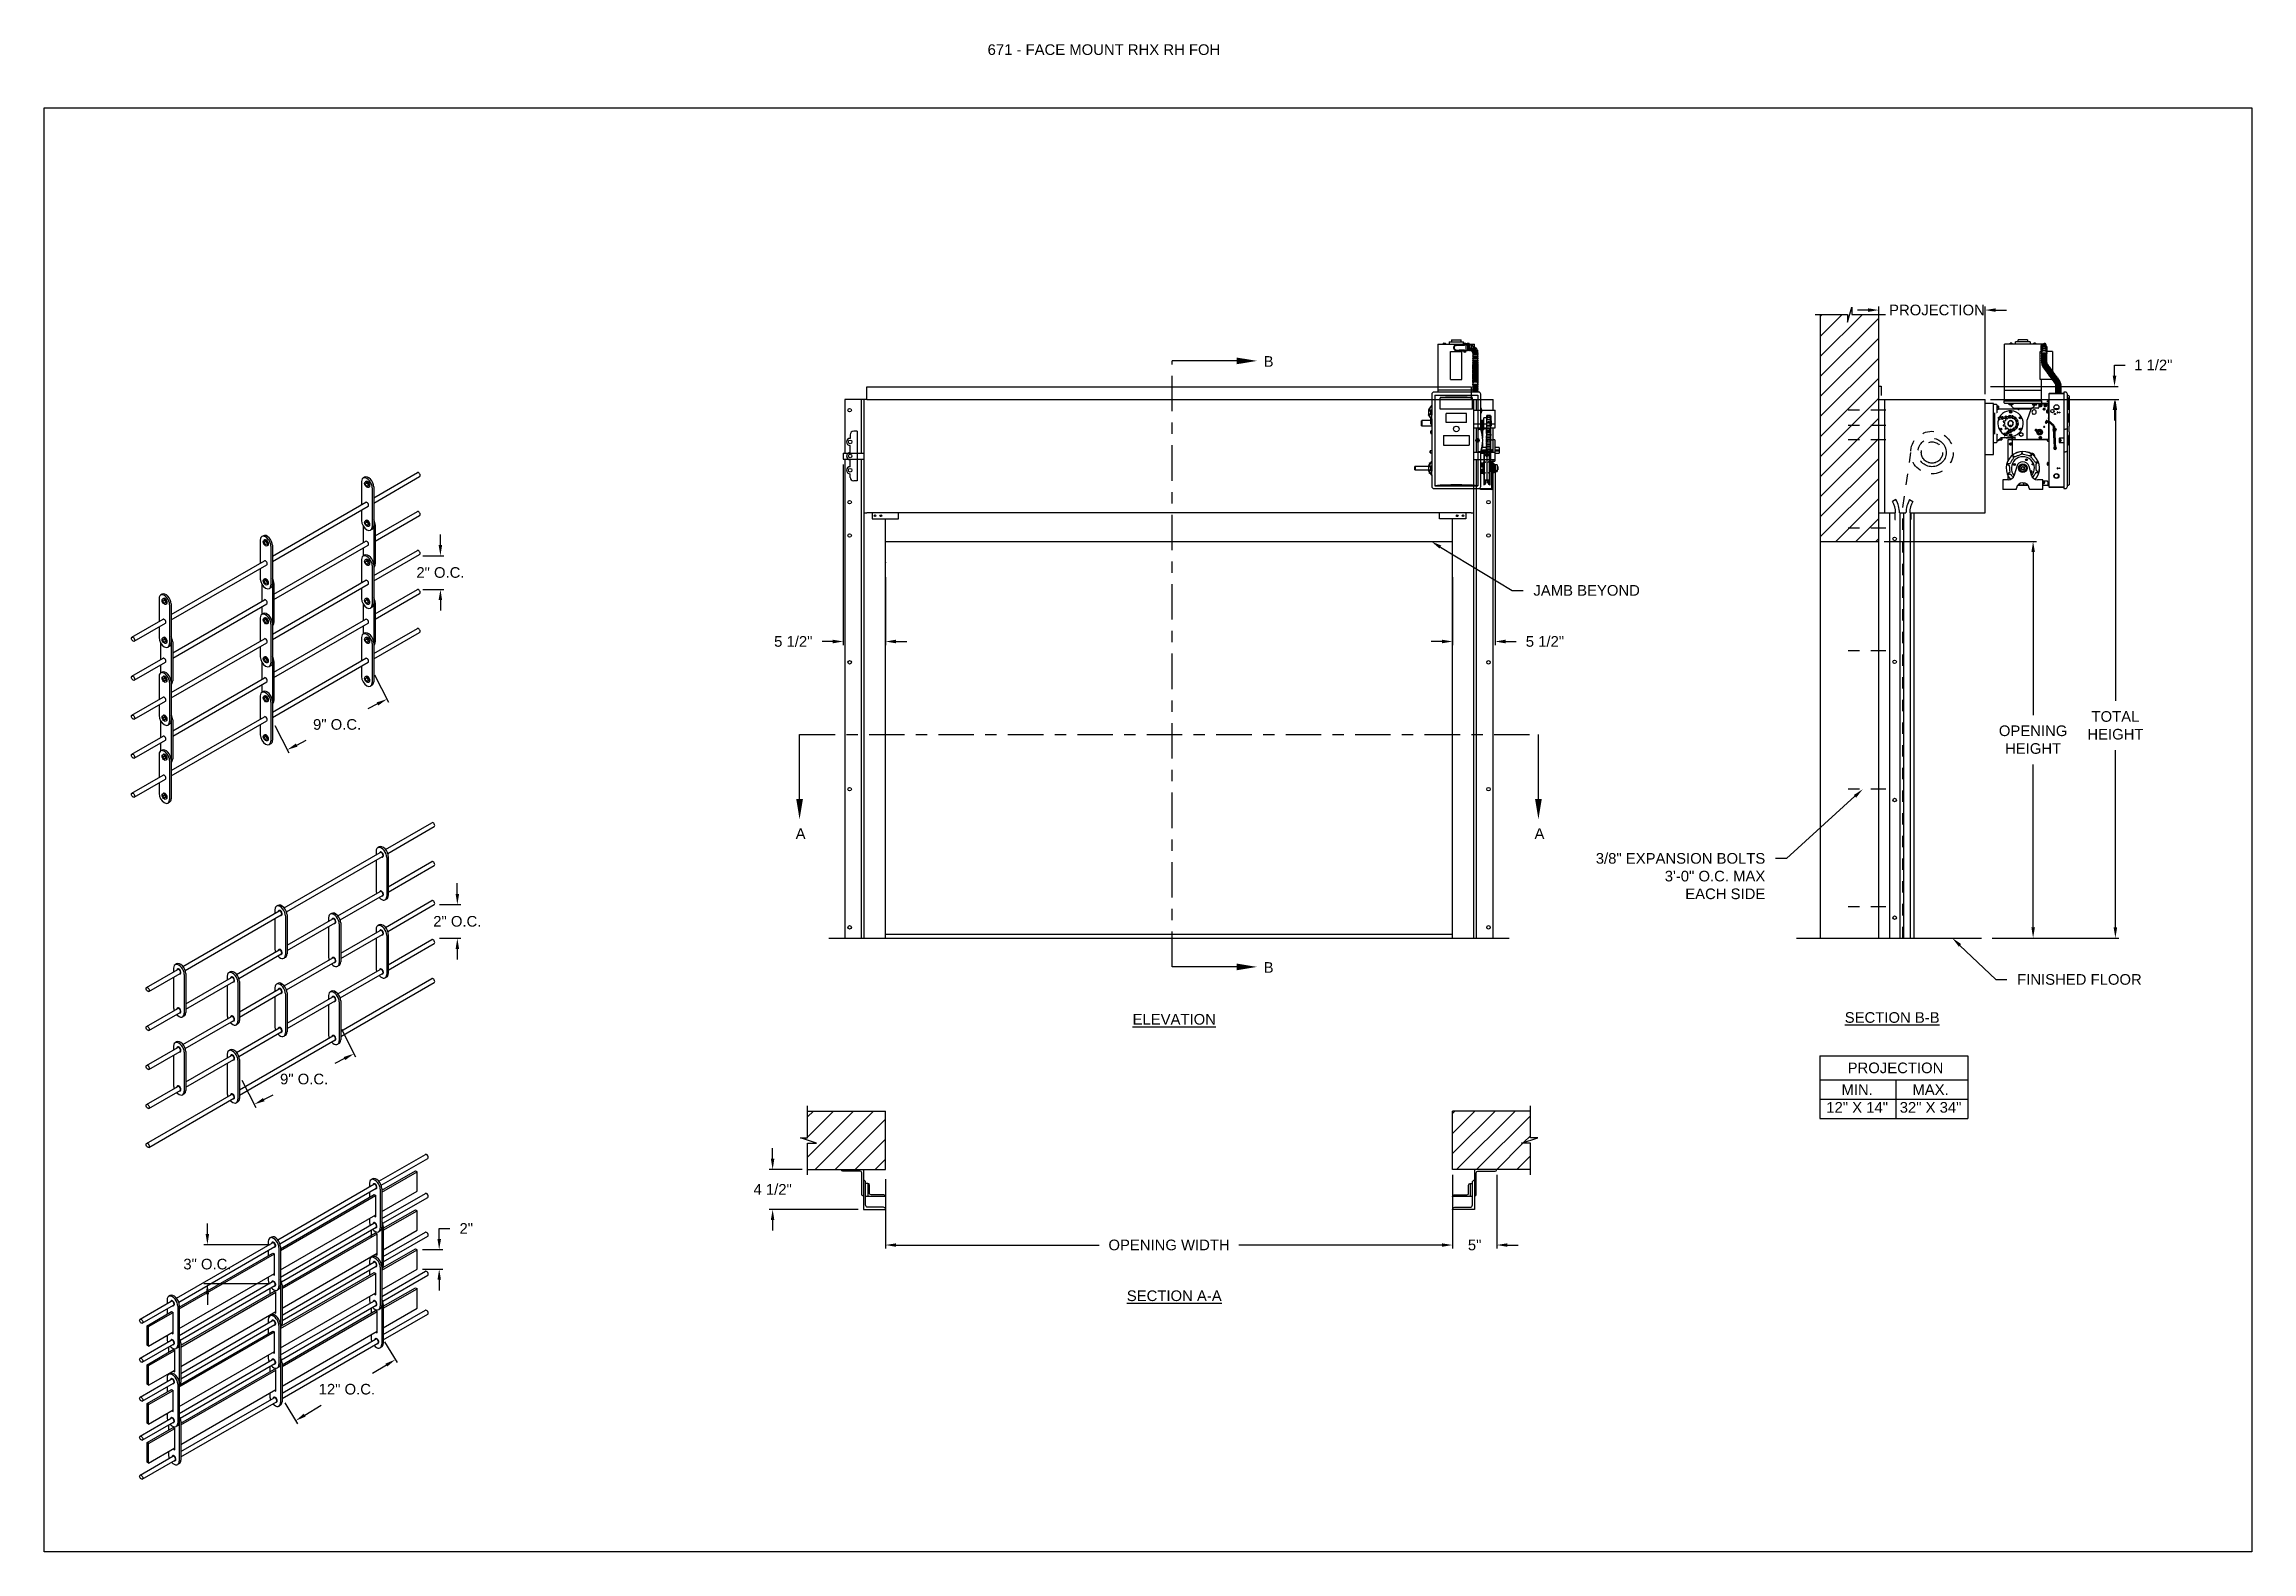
# Model space of a CAD drawing. Header units: inches. Extents: x 169.6 to 213.8, y 195 to 266.5.
# Drawn here: x 194.28 to 213.75, y 195.05 to 208.34 of the extents above; entities that cross this region are included whole.
import ezdxf
from ezdxf import colors
from ezdxf.entities.mleader import LeaderData, LeaderLine
from ezdxf.math import Vec2, Vec3

# ---------------------------------------------------------------- set-up
doc = ezdxf.new("R2010")
doc.units = ezdxf.units.IN
doc.header["$LTSCALE"] = 0.25
doc.header["$MEASUREMENT"] = 0
for name, pattern in [('CENTER', [2, 1.25, -0.25, 0.25, -0.25]), ('CENTER2', [1.125, 0.75, -0.125, 0.125, -0.125]), ('HIDDEN', [0.375, 0.25, -0.125])]:
    doc.linetypes.add(name, pattern=pattern)
for name, color, linetype in [('ANNOTATIONS', 1, 'Continuous'), ('DETAILS', 4, 'Continuous'), ('RHX RH F.O.H.', 7, 'Continuous'), ('SECTION CUTS', 6, 'CENTER')]:
    doc.layers.add(name, color=color, linetype=linetype)
doc.styles.add('ARIAL', font='arial.ttf', dxfattribs={"height": 0.09375})
doc.styles.get("Standard").update_dxf_attribs({"font": 'romans.shx'})
doc.dimstyles.new('STANDARD$0', dxfattribs={"dimtxt": 0.09375, "dimasz": 0.09375, "dimexe": 0.03125, "dimexo": 0.046875, "dimgap": 0.09, "dimtad": 0, "dimtih": 1, "dimtoh": 1, "dimdec": 4, "dimzin": 0, "dimdsep": 46, "dimtxsty": 'ARIAL', "dimcen": 0.09, "dimadec": 0, "dimazin": 0, "dimtfac": 1, "dimtdec": 4, "dimtofl": 0, "dimtmove": 0, "dimatfit": 1, "dimfxl": 1, "dimtolj": 1, "dimtzin": 0, "dimarcsym": 0})
pattern_1 = [(45, (8.0003, -58.12684), (-0.08838835, 0.08838835), [])]

msp = doc.modelspace()

# ---------------------------------------------------------------- texts
at = {"layer": 'ANNOTATIONS', "insert": (202.60373, 208.34134), "char_height": 0.09375, "width": 4.6220629, "attachment_point": 1, "line_spacing_factor": 0.86134, "style": 'ARIAL'}
msp.add_mtext('671 - FACE MOUNT RHX RH FOH', dxfattribs=at)
at = {"layer": 'ANNOTATIONS', "char_height": 0.09375, "attachment_point": 2, "style": 'ARIAL'}
for s, insert, width in [('{\\LELEVATION}', (204.24975, 199.79033), 3.0834986), ('{\\LSECTION B-B}', (210.58116, 199.80629), 1.3823677), ('{\\LSECTION A-A}', (204.24975, 197.3525), 1.3823677)]:
    msp.add_mtext(s, dxfattribs=dict(at, insert=insert, width=width))
for s, width, insert in [('PROJECTION ', 1.7594917, (210.61045, 199.36196)), ('MIN.\\P12" X 14" ', 0.6711642, (210.27233, 199.16997)), ('MAX.\\P32" X 34"', 0.6567117, (210.91976, 199.16997))]:
    msp.add_mtext_dynamic_manual_height_columns(s, width=width, gutter_width=1.36268, heights=[0], dxfattribs=dict(at, insert=insert))
at = {"layer": 'SECTION CUTS', "style": 'ARIAL'}
for s, p in [('B', (205.03826, 205.49792)), ('A', (200.91094, 201.33381)), ('A', (207.42689, 201.33381)), ('B', (205.03826, 200.15371))]:
    msp.add_text(s, height=0.09375, dxfattribs=at).set_placement(p)

# ---------------------------------------------------------------- blocks, each defined once
blk = doc.blocks.new('*D61')
at = {"layer": 'ANNOTATIONS', "color": 0, "lineweight": -2, "transparency": 16777216}
for p, q in [((201.331, 204.637), (201.331, 203.044)), ((201.704, 203.642), (201.704, 203.044)), ((201.237, 203.075), (201.144, 203.075)), ((201.797, 203.075), (201.891, 203.075))]:
    blk.add_line(p, q, dxfattribs=at)
at = {"layer": 'ANNOTATIONS', "color": 0, "transparency": 16777216}
for points in [[(201.237, 203.091), (201.237, 203.059), (201.331, 203.075)], [(201.797, 203.091), (201.797, 203.059), (201.704, 203.075)]]:
    blk.add_solid(points, dxfattribs=at)
at = {"layer": 'defpoints', "color": 0, "transparency": 16777216}
for p in [(201.331, 204.684), (201.704, 203.688), (201.331, 203.075)]:
    blk.add_point(p, dxfattribs=at)
at = {"layer": 'ANNOTATIONS', "color": 0, "transparency": 16777216, "insert": (200.89, 203.075), "char_height": 0.0938, "attachment_point": 5, "style": 'ARIAL'}
blk.add_mtext('\\A1;5 1/2"', dxfattribs=at)
blk = doc.blocks.new('*D62')
at = {"layer": 'ANNOTATIONS', "color": 0, "lineweight": -2, "transparency": 16777216}
for p, q in [((207.079, 204.632), (207.079, 203.044)), ((206.704, 203.641), (206.704, 203.044)), ((206.61, 203.075), (206.516, 203.075)), ((207.172, 203.075), (207.266, 203.075))]:
    blk.add_line(p, q, dxfattribs=at)
at = {"layer": 'ANNOTATIONS', "color": 0, "transparency": 16777216}
for points in [[(206.61, 203.091), (206.61, 203.059), (206.704, 203.075)], [(207.172, 203.091), (207.172, 203.059), (207.079, 203.075)]]:
    blk.add_solid(points, dxfattribs=at)
at = {"layer": 'defpoints', "color": 0, "transparency": 16777216}
for p in [(207.079, 204.679), (206.704, 203.688), (206.704, 203.075)]:
    blk.add_point(p, dxfattribs=at)
at = {"layer": 'ANNOTATIONS', "color": 0, "transparency": 16777216, "insert": (207.519, 203.075), "char_height": 0.0938, "attachment_point": 5, "style": 'ARIAL'}
blk.add_mtext('\\A1;5 1/2"', dxfattribs=at)
blk = doc.blocks.new('*D57')
at = {"layer": 'ANNOTATIONS', "color": 0, "lineweight": -2, "transparency": 16777216}
for p, q in [((200.708, 198.513), (200.708, 198.606)), ((200.969, 198.419), (200.677, 198.419)), ((201.461, 198.067), (200.677, 198.067)), ((200.708, 197.973), (200.708, 197.88))]:
    blk.add_line(p, q, dxfattribs=at)
at = {"layer": 'ANNOTATIONS', "color": 0, "transparency": 16777216}
for points in [[(200.692, 198.513), (200.723, 198.513), (200.708, 198.419)], [(200.692, 197.973), (200.723, 197.973), (200.708, 198.067)]]:
    blk.add_solid(points, dxfattribs=at)
at = {"layer": 'defpoints', "color": 0, "transparency": 16777216}
for p in [(201.016, 198.419), (200.708, 198.067), (201.508, 198.067)]:
    blk.add_point(p, dxfattribs=at)
at = {"layer": 'ANNOTATIONS', "color": 0, "transparency": 16777216, "insert": (200.708, 198.243), "char_height": 0.0938, "attachment_point": 5, "style": 'ARIAL'}
blk.add_mtext('\\A1;4 1/2"', dxfattribs=at)
blk = doc.blocks.new('*D58')
at = {"layer": 'ANNOTATIONS', "color": 0, "lineweight": -2, "transparency": 16777216}
for p, q in [((206.704, 198.372), (206.704, 197.721)), ((207.094, 198.372), (207.094, 197.721)), ((206.61, 197.753), (206.516, 197.753)), ((207.188, 197.753), (207.282, 197.753))]:
    blk.add_line(p, q, dxfattribs=at)
at = {"layer": 'ANNOTATIONS', "color": 0, "transparency": 16777216}
for points in [[(206.61, 197.768), (206.61, 197.737), (206.704, 197.753)], [(207.188, 197.768), (207.188, 197.737), (207.094, 197.753)]]:
    blk.add_solid(points, dxfattribs=at)
at = {"layer": 'defpoints', "color": 0, "transparency": 16777216}
for p in [(206.704, 198.419), (207.094, 198.419), (207.094, 197.753)]:
    blk.add_point(p, dxfattribs=at)
at = {"layer": 'ANNOTATIONS', "color": 0, "transparency": 16777216, "insert": (206.899, 197.753), "char_height": 0.0938, "attachment_point": 5, "style": 'ARIAL'}
blk.add_mtext('\\A1;5"', dxfattribs=at)
blk = doc.blocks.new('*D59')
at = {"layer": 'ANNOTATIONS', "color": 0, "lineweight": -2, "transparency": 16777216}
for p, q in [((210.369, 205.998), (210.276, 205.998)), ((210.463, 205.372), (210.463, 206.029)), ((211.401, 205.257), (211.401, 206.029)), ((211.494, 205.998), (211.588, 205.998))]:
    blk.add_line(p, q, dxfattribs=at)
at = {"layer": 'ANNOTATIONS', "color": 0, "transparency": 16777216}
for points in [[(210.369, 206.013), (210.369, 205.982), (210.463, 205.998)], [(211.494, 206.013), (211.494, 205.982), (211.401, 205.998)]]:
    blk.add_solid(points, dxfattribs=at)
at = {"layer": 'defpoints', "color": 0, "transparency": 16777216}
for p in [(211.401, 205.998), (210.463, 205.325), (211.401, 205.21)]:
    blk.add_point(p, dxfattribs=at)
at = {"layer": 'ANNOTATIONS', "color": 0, "transparency": 16777216, "insert": (210.976, 205.998), "char_height": 0.09375, "attachment_point": 5, "style": 'ARIAL'}
blk.add_mtext('\\A1;PROJECTION', dxfattribs=at)
blk = doc.blocks.new('*D60')
at = {"layer": 'ANNOTATIONS', "color": 0, "lineweight": -2, "transparency": 16777216}
for p, q in [((212.542, 205.419), (212.542, 205.513)), ((212.542, 205.513), (212.636, 205.513)), ((211.448, 205.325), (212.573, 205.325)), ((211.448, 205.21), (212.573, 205.21)), ((212.542, 205.116), (212.542, 205.023))]:
    blk.add_line(p, q, dxfattribs=at)
at = {"layer": 'ANNOTATIONS', "color": 0, "transparency": 16777216}
for points in [[(212.526, 205.419), (212.558, 205.419), (212.542, 205.325)], [(212.526, 205.116), (212.558, 205.116), (212.542, 205.21)]]:
    blk.add_solid(points, dxfattribs=at)
at = {"layer": 'defpoints', "color": 0, "transparency": 16777216}
for p in [(211.401, 205.325), (212.542, 205.325), (211.401, 205.21)]:
    blk.add_point(p, dxfattribs=at)
at = {"layer": 'ANNOTATIONS', "color": 0, "transparency": 16777216, "insert": (212.884, 205.513), "char_height": 0.0938, "attachment_point": 5, "style": 'ARIAL'}
blk.add_mtext('\\A1;1 1/2"', dxfattribs=at)
blk = doc.blocks.new('*D63')
at = {"layer": 'ANNOTATIONS', "color": 0, "lineweight": -2, "transparency": 16777216}
for p, q in [((210.51, 203.957), (211.855, 203.957)), ((211.824, 203.863), (211.824, 202.426)), ((211.824, 200.554), (211.824, 201.991)), ((211.463, 200.46), (211.855, 200.46))]:
    blk.add_line(p, q, dxfattribs=at)
at = {"layer": 'ANNOTATIONS', "color": 0, "transparency": 16777216}
for points in [[(211.809, 203.863), (211.84, 203.863), (211.824, 203.957)], [(211.809, 200.554), (211.84, 200.554), (211.824, 200.46)]]:
    blk.add_solid(points, dxfattribs=at)
at = {"layer": 'defpoints', "color": 0, "transparency": 16777216}
for p in [(210.463, 203.957), (211.824, 203.957), (211.416, 200.46)]:
    blk.add_point(p, dxfattribs=at)
at = {"layer": 'ANNOTATIONS', "color": 0, "transparency": 16777216, "insert": (211.824, 202.209), "char_height": 0.09375, "attachment_point": 5, "style": 'ARIAL'}
blk.add_mtext('\\A1;OPENING \\PHEIGHT', dxfattribs=at)
blk = doc.blocks.new('*D64')
at = {"layer": 'ANNOTATIONS', "color": 0, "lineweight": -2, "transparency": 16777216}
for p, q in [((211.448, 205.21), (212.581, 205.21)), ((212.55, 205.116), (212.55, 202.553)), ((212.55, 200.554), (212.55, 202.118)), ((211.463, 200.46), (212.581, 200.46))]:
    blk.add_line(p, q, dxfattribs=at)
at = {"layer": 'ANNOTATIONS', "color": 0, "transparency": 16777216}
for points in [[(212.534, 205.116), (212.565, 205.116), (212.55, 205.21)], [(212.534, 200.554), (212.565, 200.554), (212.55, 200.46)]]:
    blk.add_solid(points, dxfattribs=at)
at = {"layer": 'defpoints', "color": 0, "transparency": 16777216}
for p in [(211.401, 205.21), (211.416, 200.46), (212.55, 200.46)]:
    blk.add_point(p, dxfattribs=at)
at = {"layer": 'ANNOTATIONS', "color": 0, "transparency": 16777216, "insert": (212.55, 202.335), "char_height": 0.0938, "attachment_point": 5, "style": 'ARIAL'}
blk.add_mtext('\\A1;TOTAL\\PHEIGHT', dxfattribs=at)
blk = doc.blocks.new('*D65')
at = {"layer": 'ANNOTATIONS', "color": 0, "lineweight": -2, "transparency": 16777216}
for p, q in [((201.704, 198.333), (201.704, 197.721)), ((201.797, 197.753), (203.587, 197.753)), ((206.61, 197.753), (204.82, 197.753)), ((206.704, 197.8), (206.704, 197.784))]:
    blk.add_line(p, q, dxfattribs=at)
at = {"layer": 'ANNOTATIONS', "color": 0, "transparency": 16777216}
for points in [[(201.797, 197.768), (201.797, 197.737), (201.704, 197.753)], [(206.61, 197.768), (206.61, 197.737), (206.704, 197.753)]]:
    blk.add_solid(points, dxfattribs=at)
at = {"layer": 'defpoints', "color": 0, "transparency": 16777216}
for p in [(201.704, 198.38), (206.704, 197.753), (206.704, 197.753)]:
    blk.add_point(p, dxfattribs=at)
at = {"layer": 'ANNOTATIONS', "color": 0, "transparency": 16777216, "insert": (204.204, 197.753), "char_height": 0.09375, "attachment_point": 5, "style": 'ARIAL'}
blk.add_mtext('\\A1;OPENING WIDTH', dxfattribs=at)
blk = doc.blocks.new('*D80')
at = {"layer": 'ANNOTATIONS', "color": 0, "lineweight": -2, "transparency": 16777216}
for p, q in [((197.198, 202.782), (197.321, 202.539)), ((197.223, 202.525), (197.139, 202.482)), ((196.318, 202.335), (196.441, 202.092)), ((196.511, 202.162), (196.594, 202.205))]:
    blk.add_line(p, q, dxfattribs=at)
at = {"layer": 'ANNOTATIONS', "color": 0, "transparency": 16777216}
for points in [[(197.216, 202.538), (197.23, 202.511), (197.307, 202.567)], [(196.504, 202.176), (196.518, 202.148), (196.427, 202.12)]]:
    blk.add_solid(points, dxfattribs=at)
at = {"layer": 'defpoints', "color": 0, "transparency": 16777216}
for p in [(197.176, 202.823), (197.307, 202.567), (196.297, 202.376)]:
    blk.add_point(p, dxfattribs=at)
at = {"layer": 'ANNOTATIONS', "color": 0, "transparency": 16777216, "insert": (196.867, 202.343), "char_height": 0.09375, "attachment_point": 5, "style": 'ARIAL'}
blk.add_mtext('\\A1;9" O.C.', dxfattribs=at)
blk = doc.blocks.new('*D81')
at = {"layer": 'ANNOTATIONS', "color": 0, "lineweight": -2, "transparency": 16777216}
for p, q in [((197.778, 203.925), (197.778, 204.019)), ((197.622, 203.831), (197.809, 203.831)), ((197.622, 203.534), (197.809, 203.534)), ((197.778, 203.44), (197.778, 203.347))]:
    blk.add_line(p, q, dxfattribs=at)
at = {"layer": 'ANNOTATIONS', "color": 0, "transparency": 16777216}
for points in [[(197.762, 203.925), (197.793, 203.925), (197.778, 203.831)], [(197.762, 203.44), (197.793, 203.44), (197.778, 203.534)]]:
    blk.add_solid(points, dxfattribs=at)
at = {"layer": 'defpoints', "color": 0, "transparency": 16777216}
for p in [(197.575, 203.831), (197.778, 203.831), (197.575, 203.534)]:
    blk.add_point(p, dxfattribs=at)
at = {"layer": 'ANNOTATIONS', "color": 0, "transparency": 16777216, "insert": (197.778, 203.683), "char_height": 0.09375, "attachment_point": 5, "style": 'ARIAL'}
blk.add_mtext('\\A1;2" O.C.', dxfattribs=at)
blk = doc.blocks.new('*D98')
at = {"layer": 'ANNOTATIONS', "color": 0, "lineweight": -2, "transparency": 16777216}
for p, q in [((196.907, 199.655), (197.03, 199.412)), ((196.932, 199.397), (196.848, 199.355)), ((196.027, 199.207), (196.15, 198.965)), ((196.22, 199.035), (196.303, 199.078))]:
    blk.add_line(p, q, dxfattribs=at)
at = {"layer": 'ANNOTATIONS', "color": 0, "transparency": 16777216}
for points in [[(196.925, 199.411), (196.939, 199.384), (197.016, 199.44)], [(196.213, 199.049), (196.227, 199.021), (196.136, 198.993)]]:
    blk.add_solid(points, dxfattribs=at)
at = {"layer": 'defpoints', "color": 0, "transparency": 16777216}
for p in [(196.885, 199.696), (197.016, 199.44), (196.006, 199.249)]:
    blk.add_point(p, dxfattribs=at)
at = {"layer": 'ANNOTATIONS', "color": 0, "transparency": 16777216, "insert": (196.576, 199.216), "char_height": 0.09375, "attachment_point": 5, "style": 'ARIAL'}
blk.add_mtext('\\A1;9" O.C.', dxfattribs=at)
blk = doc.blocks.new('*D99')
at = {"layer": 'ANNOTATIONS', "color": 0, "lineweight": -2, "transparency": 16777216}
for p, q in [((197.927, 200.849), (197.927, 200.943)), ((197.771, 200.755), (197.958, 200.755)), ((197.771, 200.458), (197.958, 200.458)), ((197.927, 200.364), (197.927, 200.271))]:
    blk.add_line(p, q, dxfattribs=at)
at = {"layer": 'ANNOTATIONS', "color": 0, "transparency": 16777216}
for points in [[(197.912, 200.849), (197.943, 200.849), (197.927, 200.755)], [(197.912, 200.364), (197.943, 200.364), (197.927, 200.458)]]:
    blk.add_solid(points, dxfattribs=at)
at = {"layer": 'defpoints', "color": 0, "transparency": 16777216}
for p in [(197.724, 200.755), (197.927, 200.755), (197.724, 200.458)]:
    blk.add_point(p, dxfattribs=at)
at = {"layer": 'ANNOTATIONS', "color": 0, "transparency": 16777216, "insert": (197.927, 200.607), "char_height": 0.09375, "attachment_point": 5, "style": 'ARIAL'}
blk.add_mtext('\\A1;2" O.C.', dxfattribs=at)
blk = doc.blocks.new('*D104')
at = {"layer": 'ANNOTATIONS', "color": 0, "lineweight": -2, "transparency": 16777216}
for p, q in [((197.285, 196.899), (197.398, 196.716)), ((197.301, 196.694), (197.179, 196.619)), ((196.406, 196.36), (196.518, 196.177)), ((196.582, 196.253), (196.727, 196.342))]:
    blk.add_line(p, q, dxfattribs=at)
at = {"layer": 'ANNOTATIONS', "color": 0, "transparency": 16777216}
for points in [[(197.293, 196.707), (197.309, 196.681), (197.381, 196.743)], [(196.573, 196.266), (196.59, 196.24), (196.502, 196.204)]]:
    blk.add_solid(points, dxfattribs=at)
at = {"layer": 'defpoints', "color": 0, "transparency": 16777216}
for p in [(197.261, 196.939), (197.381, 196.743), (196.381, 196.4)]:
    blk.add_point(p, dxfattribs=at)
at = {"layer": 'ANNOTATIONS', "color": 0, "transparency": 16777216, "insert": (196.953, 196.481), "char_height": 0.09375, "attachment_point": 5, "style": 'ARIAL'}
blk.add_mtext('\\A1;12" O.C.', dxfattribs=at)
blk = doc.blocks.new('*D105')
at = {"layer": 'ANNOTATIONS', "color": 0, "lineweight": -2, "transparency": 16777216}
for p, q in [((197.767, 197.806), (197.767, 197.899)), ((197.767, 197.899), (197.861, 197.899)), ((197.619, 197.712), (197.798, 197.712)), ((197.619, 197.54), (197.798, 197.54)), ((197.767, 197.446), (197.767, 197.352))]:
    blk.add_line(p, q, dxfattribs=at)
at = {"layer": 'ANNOTATIONS', "color": 0, "transparency": 16777216}
for points in [[(197.752, 197.806), (197.783, 197.806), (197.767, 197.712)], [(197.752, 197.446), (197.783, 197.446), (197.767, 197.54)]]:
    blk.add_solid(points, dxfattribs=at)
at = {"layer": 'defpoints', "color": 0, "transparency": 16777216}
for p in [(197.572, 197.712), (197.767, 197.712), (197.572, 197.54)]:
    blk.add_point(p, dxfattribs=at)
at = {"layer": 'ANNOTATIONS', "color": 0, "transparency": 16777216, "insert": (198.006, 197.899), "char_height": 0.0938, "attachment_point": 5, "style": 'ARIAL'}
blk.add_mtext('\\A1;2"', dxfattribs=at)
blk = doc.blocks.new('*D103')
at = {"layer": 'ANNOTATIONS', "color": 0, "lineweight": -2, "transparency": 16777216}
for p, q in [((195.723, 197.85), (195.723, 197.943)), ((196.277, 197.756), (195.691, 197.756)), ((196.277, 197.412), (195.691, 197.412)), ((195.723, 197.318), (195.723, 197.225))]:
    blk.add_line(p, q, dxfattribs=at)
at = {"layer": 'ANNOTATIONS', "color": 0, "transparency": 16777216}
for points in [[(195.707, 197.85), (195.738, 197.85), (195.723, 197.756)], [(195.707, 197.318), (195.738, 197.318), (195.723, 197.412)]]:
    blk.add_solid(points, dxfattribs=at)
at = {"layer": 'defpoints', "color": 0, "transparency": 16777216}
for p in [(196.324, 197.756), (195.723, 197.412), (196.324, 197.412)]:
    blk.add_point(p, dxfattribs=at)
at = {"layer": 'ANNOTATIONS', "color": 0, "transparency": 16777216, "insert": (195.723, 197.584), "char_height": 0.09375, "attachment_point": 5, "style": 'ARIAL'}
blk.add_mtext('\\A1;3" O.C.', dxfattribs=at)

# ---------------------------------------------------------------- dimensions: what is measured, and where the dimension line sits
at = {"layer": 'ANNOTATIONS'}
for base, p1, p2, text, picture, middle in [((211.40067, 205.99756), (210.46317, 205.32529), (211.40067, 205.21024), 'PROJECTION', '*D59', (210.97598, 205.99756)), ((207.09449, 197.75267), (206.70373, 198.41877), (207.09449, 198.41877), '5"', '*D58', (206.89911, 197.75267))]:
    dim = msp.add_linear_dim(base=base, p1=p1, p2=p2, text=text, dimstyle='STANDARD$0', dxfattribs=at)
    dim.commit()
    dim.dimension.update_dxf_attribs({"geometry": picture, "text_midpoint": middle, "dimtype": 160})
for base, p1, p2, text, picture, middle in [((212.54193, 205.32529), (211.40067, 205.21024), (211.40067, 205.32529), '1 1/2"', '*D60', (212.88437, 205.51279)), ((197.77777, 203.83141), (197.57463, 203.53418), (197.57463, 203.83141), '2" O.C.', '*D81', (197.77777, 203.6828)), ((211.82424, 203.95688), (211.4163, 200.46024), (210.46317, 203.95688), 'OPENING \\PHEIGHT', '*D63', (211.82424, 202.20856)), ((197.9272, 200.75548), (197.72407, 200.45824), (197.72407, 200.75548), '2" O.C.', '*D99', (197.9272, 200.60686)), ((195.72267, 197.41201), (196.32413, 197.75576), (196.32413, 197.41201), '3" O.C.', '*D103', (195.72267, 197.58389))]:
    dim = msp.add_linear_dim(base=base, p1=p1, p2=p2, angle=90, text=text, dimstyle='STANDARD$0', dxfattribs=at)
    dim.commit()
    dim.dimension.update_dxf_attribs({"geometry": picture, "text_midpoint": middle})
for base, p1, p2, angle, text, picture, middle, dimtype in [((212.54974, 200.46024), (211.40067, 205.21024), (211.4163, 200.46024), 90, 'TOTAL\\PHEIGHT', '*D64', (212.54974, 202.33524), 160), ((201.33102, 203.07504), (201.70373, 203.68842), (201.33102, 204.68429), 180, '5 1/2"', '*D61', (200.89042, 203.07504), 160), ((206.70373, 203.07504), (207.07873, 204.67899), (206.70373, 203.68837), 180, '5 1/2"', '*D62', (207.51933, 203.07504), 160), ((200.70778, 198.06709), (201.01623, 198.41877), (201.50835, 198.06709), 90, '4 1/2"', '*D57', (200.70778, 198.24293), 160), ((197.38118, 196.74301), (196.3813, 196.40033), (197.26091, 196.9393), 31.49751, '12" O.C.', '*D104', (196.95303, 196.48066), 161)]:
    dim = msp.add_linear_dim(base=base, p1=p1, p2=p2, angle=angle, text=text, dimstyle='STANDARD$0', dxfattribs=at)
    dim.commit()
    dim.dimension.update_dxf_attribs({"geometry": picture, "text_midpoint": middle, "dimtype": dimtype})
for p1, p2, distance, text, picture, middle in [((196.29672, 202.37636), (197.17633, 202.82346), -0.28764, '9" O.C.', '*D80', (196.86685, 202.34349)), ((196.00571, 199.24923), (196.88532, 199.69633), -0.28764, '9" O.C.', '*D98', (196.57585, 199.21637)), ((197.57238, 197.53969), (197.57238, 197.71186), -0.19474, '2"', '*D105', (198.00555, 197.89936))]:
    dim = msp.add_aligned_dim(p1=p1, p2=p2, distance=distance, text=text, dimstyle='STANDARD$0', dxfattribs=at)
    dim.commit()
    dim.dimension.update_dxf_attribs({"geometry": picture, "text_midpoint": middle})
dim = msp.add_linear_dim(base=(206.70373, 197.75267), p1=(201.70373, 198.37971), p2=(206.70373, 197.75267), text='OPENING WIDTH', dimstyle='STANDARD$0', dxfattribs=at)
dim.commit()
dim.dimension.update_dxf_attribs({"geometry": '*D65', "text_midpoint": (204.20373, 197.75267)})

# ---------------------------------------------------------------- hatches: boundary and pattern name
at = {"layer": 'RHX RH F.O.H.', "linetype": 'Continuous'}
h = msp.add_hatch(dxfattribs=at)
h.set_pattern_fill('ANSI31', color=256, style=0)
h.set_pattern_definition([(45, (8.63474, -58.12684), (-0.088388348, 0.088388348), [])])
h.paths.add_polyline_path([(210.46317, 205.22401), (210.46317, 205.9586), (210.22668, 205.9586), (210.22668, 206.02326), (210.18826, 205.8899), (210.18826, 205.9586), (209.94755, 205.9586), (209.94755, 205.4083)])
h.paths.add_polyline_path([(209.94755, 205.4083), (209.94755, 203.95688), (210.46317, 203.95688), (210.46317, 205.21024), (210.46317, 205.22401)])
at = {"layer": 'RHX RH F.O.H.'}
h = msp.add_hatch(dxfattribs=at)
h.set_pattern_fill('ANSI31', color=256, style=0)
h.set_pattern_definition(pattern_1)
h.paths.add_polyline_path([(201.70373, 198.9344), (201.01623, 198.9344), (201.01623, 198.6972), (200.95212, 198.6972), (201.09419, 198.65029), (201.01623, 198.65029), (201.01623, 198.41877), (201.70373, 198.41877), (201.70373, 198.58127)])
h = msp.add_hatch(dxfattribs=at)
h.set_pattern_fill('ANSI31', color=256, style=0)
h.set_pattern_definition(pattern_1)
h.paths.add_polyline_path([(207.45533, 198.6972), (207.39123, 198.6972), (207.39123, 198.9344), (206.70373, 198.9344), (206.70373, 198.41877), (206.7219, 198.41877), (207.39123, 198.41877), (207.39123, 198.65029), (207.31326, 198.65029)])

# ---------------------------------------------------------------- linework, layer by layer
at = {"layer": 'ANNOTATIONS'}
for p, q in [((209.94176, 199.4214), (209.94176, 198.87002)), ((209.94176, 199.4214), (211.24953, 199.4214)), ((211.24953, 199.4214), (211.24953, 198.87002)), ((209.94176, 199.20993), (211.24953, 199.20993)), ((210.61461, 199.20993), (210.61461, 198.87002)), ((209.94176, 199.03998), (211.24953, 199.03998)), ((209.94176, 198.87002), (211.24953, 198.87002))]:
    msp.add_line(p, q, dxfattribs=at)
at = {"layer": 'defpoints'}
msp.add_lwpolyline([(213.75315, 195.04721), (194.28327, 195.04721), (194.28327, 207.78232), (213.75315, 207.78232)], close=True, dxfattribs=at)
at = {"layer": 'DETAILS'}
for p, q in [((197.08233, 204.48534), (197.08233, 204.2812)), ((197.10958, 204.52355), (197.0961, 204.51577)), ((197.12144, 204.48646), (197.11512, 204.48282)), ((197.14986, 204.43725), (197.14353, 204.43361)), ((197.18981, 204.34325), (197.57463, 204.56543)), ((197.18981, 204.29643), (197.59491, 204.53032)), ((197.18981, 204.43886), (197.18981, 204.09511)), ((196.29672, 203.82762), (197.11919, 204.30248)), ((196.29672, 203.78081), (197.13947, 204.26737)), ((197.17633, 204.43108), (197.17633, 204.08733)), ((197.08233, 204.23438), (197.08233, 204.14159)), ((197.09581, 204.09577), (197.09581, 203.94523)), ((197.12144, 204.14271), (197.11512, 204.13907)), ((197.14986, 204.0935), (197.14353, 204.08986)), ((197.17604, 204.06468), (197.16256, 204.0569)), ((197.18975, 204.09259), (197.18975, 203.75424)), ((197.20323, 204.00725), (197.57463, 204.22168)), ((197.20323, 203.96044), (197.59491, 204.18657)), ((197.20323, 204.10286), (197.20323, 203.75911)), ((196.18924, 203.96972), (196.18924, 203.76557)), ((196.21649, 204.00793), (196.20301, 204.00014)), ((196.22835, 203.97084), (196.22203, 203.96719)), ((196.25677, 203.92163), (196.25045, 203.91798)), ((196.28324, 203.91545), (196.28324, 203.5717)), ((196.29672, 203.92323), (196.29672, 203.57948)), ((196.31015, 203.49163), (197.11919, 203.95873)), ((196.31015, 203.44481), (197.13947, 203.92362)), ((197.09581, 203.89842), (197.09581, 203.8284)), ((197.18981, 203.65605), (197.57463, 203.87823)), ((195.40363, 203.312), (196.2261, 203.78686)), ((195.40363, 203.26518), (196.24638, 203.75174)), ((196.18924, 203.71876), (196.18924, 203.62597)), ((197.08233, 203.79814), (197.08233, 203.594)), ((197.10958, 203.83635), (197.0961, 203.82857)), ((197.12144, 203.79926), (197.11512, 203.79561)), ((197.14986, 203.75005), (197.14353, 203.74641)), ((197.17633, 203.74388), (197.17633, 203.40013)), ((197.18981, 203.60923), (197.59491, 203.84312)), ((197.18981, 203.75166), (197.18981, 203.40791)), ((195.3234, 203.4923), (195.30992, 203.48452)), ((196.20272, 203.58015), (196.20272, 203.42961)), ((196.22835, 203.62709), (196.22203, 203.62344)), ((196.25677, 203.57788), (196.25045, 203.57423)), ((196.28295, 203.54906), (196.26947, 203.54128)), ((196.29667, 203.57696), (196.29667, 203.23861)), ((196.29672, 203.14042), (197.11919, 203.61528)), ((196.29672, 203.09361), (197.13947, 203.58017)), ((196.31015, 203.58724), (196.31015, 203.24349)), ((197.08233, 203.54718), (197.08233, 203.45439)), ((197.20323, 203.31975), (197.57463, 203.53418)), ((197.20323, 203.27294), (197.59491, 203.49907)), ((195.05775, 203.1123), (195.33302, 203.27123)), ((195.29615, 203.45409), (195.29615, 203.24995)), ((195.33527, 203.45521), (195.32895, 203.45157)), ((195.36368, 203.406), (195.35736, 203.40236)), ((195.39015, 203.39983), (195.39015, 203.05608)), ((195.40363, 203.40761), (195.40363, 203.06386)), ((195.41706, 202.976), (196.2261, 203.44311)), ((195.41706, 202.92919), (196.24638, 203.40799)), ((196.18924, 203.28252), (196.18924, 203.07837)), ((196.20272, 203.38279), (196.20272, 203.31278)), ((196.21649, 203.32073), (196.20301, 203.31294)), ((196.22835, 203.28364), (196.22203, 203.27999)), ((196.31015, 202.80413), (197.11919, 203.27123)), ((197.09581, 203.40827), (197.09581, 203.25773)), ((197.12144, 203.45551), (197.11512, 203.45186)), ((197.14986, 203.4063), (197.14353, 203.40266)), ((197.17604, 203.37748), (197.16256, 203.3697)), ((197.18975, 203.40509), (197.18975, 203.06674)), ((197.20323, 203.41536), (197.20323, 203.07161)), ((195.07802, 203.07719), (195.35329, 203.23612)), ((195.29615, 203.20313), (195.29615, 203.11034)), ((195.33527, 203.11146), (195.32895, 203.10782)), ((195.40363, 202.6248), (196.2261, 203.09966)), ((195.41706, 203.07161), (195.41706, 202.72786)), ((196.25677, 203.23443), (196.25045, 203.23078)), ((196.28324, 203.22825), (196.28324, 202.8845)), ((196.29672, 203.23603), (196.29672, 202.89228)), ((196.31015, 202.75731), (197.13947, 203.23612)), ((197.08233, 203.11034), (197.08233, 202.9062)), ((197.09581, 203.21092), (197.09581, 203.1409)), ((197.10958, 203.14855), (197.0961, 203.14077)), ((197.12144, 203.11146), (197.11512, 203.10782)), ((197.18981, 202.96825), (197.57463, 203.19043)), ((197.18981, 202.92143), (197.59491, 203.15532)), ((195.05775, 202.76855), (195.33302, 202.92748)), ((195.07802, 202.73344), (195.35329, 202.89237)), ((195.30963, 203.06452), (195.30963, 202.91398)), ((195.36368, 203.06225), (195.35736, 203.05861)), ((195.38986, 203.03343), (195.37638, 203.02565)), ((195.40358, 203.06134), (195.40358, 202.72299)), ((195.40363, 202.57798), (196.24638, 203.06454)), ((196.18924, 203.03156), (196.18924, 202.93877)), ((196.20272, 202.89265), (196.20272, 202.74211)), ((196.22835, 202.93989), (196.22203, 202.93624)), ((196.25677, 202.89068), (196.25045, 202.88703)), ((196.29667, 202.88946), (196.29667, 202.55111)), ((196.29672, 202.45262), (197.11919, 202.92748)), ((196.29672, 202.40581), (197.13947, 202.89237)), ((196.31015, 202.89974), (196.31015, 202.55599)), ((197.14986, 203.06225), (197.14353, 203.05861)), ((197.17633, 203.05608), (197.17633, 202.71233)), ((197.18981, 203.06386), (197.18981, 202.72011)), ((195.29615, 202.76689), (195.29615, 202.56275)), ((195.30963, 202.86717), (195.30963, 202.79715)), ((195.3234, 202.8051), (195.30992, 202.79732)), ((195.33527, 202.76801), (195.32895, 202.76436)), ((195.36368, 202.7188), (195.35736, 202.71516)), ((195.39015, 202.71263), (195.39015, 202.36888)), ((195.40363, 202.72041), (195.40363, 202.37666)), ((195.41706, 202.2885), (196.2261, 202.75561)), ((195.41706, 202.24169), (196.24638, 202.72049)), ((196.20272, 202.69529), (196.20272, 202.62528)), ((196.28295, 202.86186), (196.26947, 202.85408)), ((197.08233, 202.85938), (197.08233, 202.76659)), ((197.12144, 202.76771), (197.11512, 202.76407)), ((197.14986, 202.7185), (197.14353, 202.71486)), ((197.17604, 202.68968), (197.16256, 202.6819)), ((195.05775, 202.4251), (195.33302, 202.58403)), ((195.07802, 202.38999), (195.35329, 202.54892)), ((195.29615, 202.51593), (195.29615, 202.42314)), ((196.18924, 202.59472), (196.18924, 202.39057)), ((196.21649, 202.63293), (196.20301, 202.62514)), ((196.22835, 202.59584), (196.22203, 202.59219)), ((196.25677, 202.54663), (196.25045, 202.54298)), ((196.28324, 202.54045), (196.28324, 202.1967)), ((196.29672, 202.54823), (196.29672, 202.20448)), ((195.30963, 202.37702), (195.30963, 202.22648)), ((195.33527, 202.42426), (195.32895, 202.42061)), ((195.36368, 202.37505), (195.35736, 202.37141)), ((195.38986, 202.34623), (195.37638, 202.33845)), ((195.40358, 202.37384), (195.40358, 202.03549)), ((195.40363, 201.937), (196.2261, 202.41186)), ((195.40363, 201.89018), (196.24638, 202.37674)), ((195.41706, 202.38411), (195.41706, 202.04036)), ((196.18924, 202.34376), (196.18924, 202.25097)), ((195.05775, 202.08105), (195.33302, 202.23998)), ((195.07802, 202.04594), (195.35329, 202.20487)), ((195.30963, 202.17967), (195.30963, 202.10965)), ((195.3234, 202.1173), (195.30992, 202.10952)), ((196.22835, 202.25209), (196.22203, 202.24844)), ((196.25677, 202.20288), (196.25045, 202.19923)), ((196.28295, 202.17406), (196.26947, 202.16628)), ((195.29615, 202.07909), (195.29615, 201.87495)), ((195.33527, 202.08021), (195.32895, 202.07657)), ((195.36368, 202.031), (195.35736, 202.02736)), ((195.39015, 202.02483), (195.39015, 201.68108)), ((195.40363, 202.03261), (195.40363, 201.68886)), ((195.05775, 201.7373), (195.33302, 201.89623)), ((195.07802, 201.70219), (195.35329, 201.86112)), ((195.29615, 201.82813), (195.29615, 201.73534)), ((195.33527, 201.73646), (195.32895, 201.73282)), ((195.36368, 201.68725), (195.35736, 201.68361)), ((195.38986, 201.65843), (195.37638, 201.65065)), ((197.2936, 201.24096), (197.70311, 201.47739)), ((197.31348, 201.20562), (197.72338, 201.44228)), ((196.40051, 200.72534), (197.24767, 201.21444)), ((196.42039, 200.69), (197.26794, 201.17933)), ((197.21081, 201.22543), (197.21081, 201.19316)), ((197.21081, 201.14635), (197.21081, 200.88168)), ((197.23805, 201.26364), (197.22458, 201.25586)), ((197.3048, 201.17117), (197.3048, 200.82742)), ((197.31828, 201.17895), (197.31828, 200.8352)), ((197.31828, 200.91146), (197.70311, 201.13364)), ((197.31828, 200.86465), (197.72338, 201.09853)), ((196.34497, 200.74802), (196.33149, 200.74023)), ((196.87412, 200.65502), (197.24767, 200.87069)), ((196.894, 200.61969), (197.26794, 200.83558)), ((197.30452, 200.80477), (197.29104, 200.79699)), ((197.29343, 200.55366), (197.70311, 200.79019)), ((197.31339, 200.51837), (197.72338, 200.75508)), ((195.50742, 200.20971), (196.35458, 200.69882)), ((195.5273, 200.17437), (196.37485, 200.66371)), ((196.31772, 200.70981), (196.31772, 200.67754)), ((196.31772, 200.63072), (196.31772, 200.36606)), ((196.41172, 200.65554), (196.41172, 200.31179)), ((196.4252, 200.66332), (196.4252, 200.31957)), ((196.4252, 200.39584), (196.82819, 200.62851)), ((196.4252, 200.34902), (196.84846, 200.5934)), ((196.79133, 200.6395), (196.79133, 200.60723)), ((196.79133, 200.56041), (196.79133, 200.29575)), ((196.81857, 200.6777), (196.80509, 200.66992)), ((196.88532, 200.58523), (196.88532, 200.24148)), ((196.8988, 200.59301), (196.8988, 200.24926)), ((197.23805, 200.57614), (197.22458, 200.56836)), ((195.98103, 200.1394), (196.35458, 200.35507)), ((196.8988, 200.32583), (197.24767, 200.52724)), ((196.8988, 200.27901), (197.26794, 200.49213)), ((197.21081, 200.53793), (197.21081, 200.50566)), ((197.21081, 200.45885), (197.21081, 200.19418)), ((197.3048, 200.48367), (197.3048, 200.13992)), ((197.31828, 200.49145), (197.31828, 200.1477)), ((197.31828, 200.22396), (197.70311, 200.44614)), ((197.31828, 200.17715), (197.72338, 200.41103)), ((195.18623, 200.02427), (195.46149, 200.18319)), ((195.42463, 200.19418), (195.42463, 200.16191)), ((195.45188, 200.23239), (195.4384, 200.22461)), ((195.92548, 200.16208), (195.91201, 200.1543)), ((196.00091, 200.10406), (196.37485, 200.31996)), ((196.41143, 200.28915), (196.39795, 200.28136)), ((196.40034, 200.03804), (196.82806, 200.28498)), ((196.4203, 200.00275), (196.84833, 200.24987)), ((196.88504, 200.21883), (196.87156, 200.21105)), ((196.87412, 199.96752), (197.24767, 200.18319)), ((195.2065, 199.98916), (195.48177, 200.14808)), ((195.42463, 200.1151), (195.42463, 199.85043)), ((195.51863, 200.13992), (195.51863, 199.79617)), ((195.53211, 200.1477), (195.53211, 199.80395)), ((195.53211, 199.88021), (195.9351, 200.11288)), ((195.53211, 199.8334), (195.95537, 200.07777)), ((195.89824, 200.12387), (195.89824, 200.0916)), ((195.89824, 200.04479), (195.89824, 199.78012)), ((195.99223, 200.0696), (195.99223, 199.72585)), ((196.00571, 200.07739), (196.00571, 199.73364)), ((196.00571, 199.8102), (196.35458, 200.01162)), ((196.00571, 199.76339), (196.37485, 199.97651)), ((196.31772, 200.02231), (196.31772, 199.99004)), ((196.34497, 200.06052), (196.33149, 200.05273)), ((196.41172, 199.96804), (196.41172, 199.62429)), ((196.4252, 199.97582), (196.4252, 199.63207)), ((196.81857, 199.9902), (196.80509, 199.98242)), ((196.894, 199.93219), (197.26794, 200.14808)), ((196.8988, 199.63803), (197.70311, 200.10239)), ((196.8988, 199.59121), (197.72338, 200.06728)), ((197.30452, 200.11727), (197.29104, 200.10949)), ((195.18623, 199.68052), (195.46149, 199.83944)), ((195.2065, 199.64541), (195.48177, 199.80433)), ((195.51834, 199.77352), (195.50486, 199.76574)), ((195.50725, 199.52241), (195.93497, 199.76936)), ((196.31772, 199.94322), (196.31772, 199.67856)), ((196.4252, 199.70834), (196.82819, 199.94101)), ((196.4252, 199.66152), (196.84846, 199.9059)), ((196.79133, 199.952), (196.79133, 199.91973)), ((196.79133, 199.87291), (196.79133, 199.60825)), ((196.88532, 199.89773), (196.88532, 199.55398)), ((196.8988, 199.90551), (196.8988, 199.56176)), ((195.52722, 199.48712), (195.95524, 199.73425)), ((195.99195, 199.70321), (195.97847, 199.69543)), ((195.98103, 199.4519), (196.35458, 199.66757)), ((196.00091, 199.41656), (196.37485, 199.63246)), ((196.00571, 199.1224), (196.82819, 199.59726)), ((196.41143, 199.60165), (196.39795, 199.59386)), ((195.18623, 199.33707), (195.46149, 199.49599)), ((195.2065, 199.30196), (195.48177, 199.46088)), ((195.42463, 199.50668), (195.42463, 199.47441)), ((195.42463, 199.4276), (195.42463, 199.16293)), ((195.45188, 199.54489), (195.4384, 199.53711)), ((195.51863, 199.45242), (195.51863, 199.10867)), ((195.53211, 199.4602), (195.53211, 199.11645)), ((195.53211, 199.19271), (195.9351, 199.42538)), ((195.53211, 199.1459), (195.95537, 199.39027)), ((195.89824, 199.43637), (195.89824, 199.4041)), ((195.92548, 199.47458), (195.91201, 199.4668)), ((195.99223, 199.3821), (195.99223, 199.03835)), ((196.00571, 199.07559), (196.84846, 199.56215)), ((196.00571, 199.38989), (196.00571, 199.04614)), ((196.88504, 199.53133), (196.87156, 199.52355)), ((195.89824, 199.35729), (195.89824, 199.09262)), ((195.18623, 198.99302), (195.46149, 199.15194)), ((195.18623, 198.64927), (195.9351, 199.08163)), ((195.2065, 198.95791), (195.48177, 199.11683)), ((195.2065, 198.61416), (195.95537, 199.04652)), ((195.51834, 199.08602), (195.50486, 199.07824)), ((195.99195, 199.01571), (195.97847, 199.00793)), ((197.23617, 198.3157), (197.64568, 198.55214)), ((197.25605, 198.28037), (197.66595, 198.51703)), ((197.26085, 198.23624), (197.55763, 198.40758)), ((197.26085, 198.2192), (197.57238, 198.39906)), ((197.55763, 198.40758), (197.57238, 198.39906)), ((197.57238, 198.22719), (197.57238, 198.39906)), ((196.34308, 197.80008), (197.19024, 198.28919)), ((196.36296, 197.76474), (197.21051, 198.25408)), ((197.15338, 198.29877), (197.15338, 198.26791)), ((197.15338, 198.22109), (197.15338, 198.17419)), ((197.18063, 198.33697), (197.16715, 198.32919)), ((197.24737, 198.2445), (197.24737, 197.90075)), ((197.26085, 198.25228), (197.26085, 197.90853)), ((197.26085, 198.04733), (197.57238, 198.22719)), ((197.26085, 197.98621), (197.64568, 198.20839)), ((196.36777, 197.72061), (197.193, 198.19706)), ((196.36777, 197.70499), (197.20592, 198.1889)), ((196.36777, 197.53311), (197.20714, 198.01773)), ((197.19239, 198.00921), (197.20714, 198.00069)), ((197.193, 198.19706), (197.20714, 198.18819)), ((197.20714, 198.00069), (197.20714, 198.18819)), ((197.26917, 197.94419), (197.66595, 198.17328)), ((197.27439, 197.9003), (197.55763, 198.06383)), ((197.27439, 197.88326), (197.57238, 198.05531)), ((197.55763, 198.06383), (197.57238, 198.05531)), ((197.57238, 197.88344), (197.57238, 198.05531)), ((196.28754, 197.82276), (196.27406, 197.81498)), ((196.36777, 197.47058), (197.19024, 197.94544)), ((196.37649, 197.4288), (197.21051, 197.91033)), ((196.3813, 197.38467), (197.20592, 197.86077)), ((196.3813, 197.36905), (197.21945, 197.85296)), ((197.15338, 197.98669), (197.15338, 197.95502)), ((197.16691, 197.88515), (197.16691, 197.82262)), ((197.20592, 197.86077), (197.22068, 197.85225)), ((197.22068, 197.66475), (197.22068, 197.85225)), ((197.24709, 197.87811), (197.23361, 197.87032)), ((197.26085, 197.89249), (197.26091, 197.89252)), ((197.26091, 197.90856), (197.26091, 197.56481)), ((197.27439, 197.91634), (197.27439, 197.57259)), ((197.27439, 197.71139), (197.57238, 197.88344)), ((197.27439, 197.65057), (197.64568, 197.86494)), ((197.27439, 197.60375), (197.66595, 197.82983)), ((195.44999, 197.28445), (196.29715, 197.77356)), ((195.46987, 197.24912), (196.31742, 197.73845)), ((195.47468, 197.20499), (196.30052, 197.68179)), ((195.47468, 197.18936), (196.31405, 197.67398)), ((196.26029, 197.78455), (196.26029, 197.75228)), ((196.26029, 197.70547), (196.26029, 197.65856)), ((196.30052, 197.68179), (196.31405, 197.67398)), ((196.31405, 197.48648), (196.31405, 197.67398)), ((196.35429, 197.73028), (196.35429, 197.38653)), ((196.36777, 197.73807), (196.36777, 197.39432)), ((196.3813, 197.19717), (197.22068, 197.68179)), ((197.16691, 197.65075), (197.16691, 197.64156)), ((197.18063, 197.64947), (197.16715, 197.64169)), ((197.20592, 197.67327), (197.22068, 197.66475)), ((197.26085, 197.5317), (197.57238, 197.71156)), ((197.27132, 197.55508), (197.55763, 197.72038)), ((197.55763, 197.72038), (197.57238, 197.71186)), ((197.57238, 197.53969), (197.57238, 197.71156)), ((195.47468, 197.01749), (196.31405, 197.5021)), ((195.47468, 196.95496), (196.29715, 197.42981)), ((196.26029, 197.47106), (196.26029, 197.4408)), ((196.30052, 197.49429), (196.31405, 197.48648)), ((196.36777, 197.01749), (197.20714, 197.5021)), ((196.37739, 197.03897), (197.193, 197.50986)), ((196.3813, 197.13494), (197.19024, 197.60199)), ((196.3813, 197.08813), (197.21051, 197.56688)), ((197.15338, 197.61127), (197.15338, 197.58071)), ((197.15338, 197.53389), (197.15338, 197.48699)), ((197.19361, 197.50991), (197.20714, 197.5021)), ((197.20714, 197.3146), (197.20714, 197.5021)), ((197.24737, 197.557), (197.24737, 197.21325)), ((197.26085, 197.56478), (197.26085, 197.22103)), ((197.26085, 197.35983), (197.57238, 197.53969)), ((197.26085, 197.29871), (197.64568, 197.52089)), ((197.26917, 197.25669), (197.66595, 197.48578)), ((195.1288, 197.09901), (195.40406, 197.25794)), ((195.3672, 197.26893), (195.3672, 197.23666)), ((195.39445, 197.30713), (195.38097, 197.29935)), ((195.4834, 196.91318), (196.31742, 197.3947)), ((195.48821, 196.86905), (196.31405, 197.34585)), ((195.48821, 196.85342), (196.32759, 197.33804)), ((196.27382, 197.36953), (196.27382, 197.32262)), ((196.31405, 197.34585), (196.32759, 197.33804)), ((196.32759, 197.15054), (196.32759, 197.33804)), ((196.354, 197.36389), (196.34052, 197.35611)), ((196.36777, 197.37686), (196.36782, 197.37689)), ((196.36777, 196.84561), (197.20714, 197.33023)), ((196.36777, 196.78308), (197.19024, 197.25794)), ((196.36782, 197.39435), (196.36782, 197.0506)), ((196.3813, 197.40213), (196.3813, 197.05838)), ((197.15338, 197.29919), (197.15338, 197.26752)), ((197.19361, 197.32241), (197.20714, 197.3146)), ((197.27439, 197.2131), (197.55763, 197.37663)), ((197.27439, 197.19576), (197.57238, 197.36781)), ((197.55763, 197.37663), (197.57238, 197.36811)), ((197.57238, 197.19594), (197.57238, 197.36781)), ((195.14907, 197.0639), (195.42434, 197.22283)), ((195.19093, 197.04116), (195.40743, 197.16616)), ((195.19093, 196.86929), (195.19093, 197.04116)), ((195.20446, 197.03335), (195.19093, 197.04116)), ((195.20446, 197.03335), (195.42097, 197.15835)), ((195.3672, 197.18984), (195.3672, 197.14294)), ((195.40743, 197.16616), (195.42097, 197.15835)), ((195.42097, 196.97085), (195.42097, 197.15835)), ((195.4612, 197.21466), (195.4612, 196.87091)), ((195.47468, 197.22244), (195.47468, 196.87869)), ((195.48821, 196.68155), (196.32759, 197.16616)), ((195.48821, 196.61932), (196.29715, 197.08636)), ((195.48821, 196.5725), (196.31742, 197.05125)), ((196.26029, 197.09705), (196.26029, 197.06478)), ((196.27382, 197.13512), (196.27382, 197.12734)), ((196.28754, 197.13526), (196.27406, 197.12748)), ((196.31405, 197.15835), (196.32759, 197.15054)), ((196.35429, 197.04278), (196.35429, 196.69903)), ((196.36777, 197.05057), (196.36777, 196.70682)), ((196.37649, 196.7413), (197.21051, 197.22283)), ((196.3813, 196.69747), (197.20688, 197.17413)), ((196.3813, 196.68155), (197.22068, 197.16616)), ((197.16691, 197.19765), (197.16691, 197.15105)), ((197.20688, 197.17413), (197.22068, 197.16616)), ((197.22068, 196.97866), (197.22068, 197.16616)), ((197.24709, 197.19061), (197.23361, 197.18282)), ((197.26085, 197.20529), (197.26091, 197.20532)), ((197.26091, 197.22106), (197.26091, 196.87731)), ((197.27439, 197.22884), (197.27439, 196.88509)), ((197.27439, 197.02389), (197.57238, 197.19594)), ((197.27439, 196.96277), (197.64568, 197.17714)), ((197.27439, 196.91595), (197.66595, 197.14203)), ((195.1288, 196.75526), (195.40406, 196.91419)), ((195.14907, 196.72015), (195.42434, 196.87908)), ((195.20446, 196.86148), (195.19093, 196.86929)), ((195.20446, 196.86148), (195.20446, 197.03335)), ((195.20446, 196.86148), (195.42097, 196.98648)), ((195.3672, 196.95544), (195.3672, 196.92518)), ((195.38074, 196.8539), (195.38074, 196.807)), ((195.40743, 196.97866), (195.42097, 196.97085)), ((195.46091, 196.84827), (195.44743, 196.84048)), ((195.47468, 196.50186), (196.31405, 196.98648)), ((195.47468, 196.86124), (195.47473, 196.86127)), ((195.47473, 196.87872), (195.47473, 196.53497)), ((195.4843, 196.52334), (196.30052, 196.99459)), ((195.48821, 196.8865), (195.48821, 196.54275)), ((196.26029, 197.01797), (196.26029, 196.97136)), ((196.30052, 196.99459), (196.31405, 196.98678)), ((196.31405, 196.79928), (196.31405, 196.98678)), ((196.3813, 196.50967), (197.22068, 196.99429)), ((196.3813, 196.44714), (197.20663, 196.92365)), ((196.3813, 196.40033), (197.2269, 196.88854)), ((197.16691, 196.96325), (197.16691, 196.93158)), ((197.20714, 196.98648), (197.22068, 196.97866)), ((197.26062, 196.85467), (197.24714, 196.84689)), ((195.19093, 196.69741), (195.42097, 196.83023)), ((195.19093, 196.52554), (195.19093, 196.69741)), ((195.20446, 196.6896), (195.19093, 196.69741)), ((195.20446, 196.6896), (195.4345, 196.82241)), ((195.20446, 196.51773), (195.20446, 196.6896)), ((195.20446, 196.51773), (195.4345, 196.65054)), ((195.42097, 196.83023), (195.4345, 196.82241)), ((195.4345, 196.63491), (195.4345, 196.82241)), ((195.47468, 196.32999), (196.31405, 196.8146)), ((195.47468, 196.26746), (196.29715, 196.74231)), ((195.4834, 196.22568), (196.31742, 196.7072)), ((195.48821, 196.18185), (196.31405, 196.65865)), ((195.48821, 196.16592), (196.32759, 196.65054)), ((196.26029, 196.78386), (196.26029, 196.7533)), ((196.27382, 196.68203), (196.27382, 196.63542)), ((196.30052, 196.80709), (196.31405, 196.79928)), ((196.31405, 196.65865), (196.32759, 196.65084)), ((196.32759, 196.46334), (196.32759, 196.65084)), ((196.354, 196.67639), (196.34052, 196.66861)), ((196.36777, 196.68966), (196.36782, 196.68969)), ((196.36782, 196.70685), (196.36782, 196.3631)), ((196.3813, 196.71463), (196.3813, 196.37088)), ((195.1288, 196.41181), (195.40406, 196.57074)), ((195.14907, 196.3767), (195.42434, 196.53563)), ((195.20446, 196.51773), (195.19093, 196.52554)), ((195.19093, 196.35396), (195.40743, 196.47896)), ((195.20446, 196.34615), (195.42097, 196.47115)), ((195.3672, 196.58143), (195.3672, 196.54916)), ((195.3672, 196.50234), (195.3672, 196.45574)), ((195.38074, 196.6195), (195.38074, 196.61171)), ((195.39445, 196.61963), (195.38097, 196.61185)), ((195.40743, 196.47896), (195.42097, 196.47115)), ((195.42097, 196.64273), (195.4345, 196.63491)), ((195.42097, 196.28365), (195.42097, 196.47115)), ((195.4612, 196.52716), (195.4612, 196.18341)), ((195.47468, 196.53494), (195.47468, 196.19119)), ((195.48821, 195.99405), (196.32759, 196.47866)), ((196.31405, 196.47115), (196.32759, 196.46334)), ((195.19093, 196.18209), (195.19093, 196.35396)), ((195.20446, 196.34615), (195.19093, 196.35396)), ((195.20446, 196.17428), (195.20446, 196.34615)), ((195.20446, 196.17428), (195.42097, 196.29928)), ((195.3672, 196.26824), (195.3672, 196.23768)), ((195.40743, 196.29146), (195.42097, 196.28365)), ((195.48821, 195.93152), (196.31069, 196.40638)), ((195.48821, 195.8847), (196.33096, 196.37126)), ((196.27382, 196.44792), (196.27382, 196.41736)), ((196.36753, 196.34045), (196.35405, 196.33267)), ((195.1288, 196.06776), (195.40406, 196.22669)), ((195.14907, 196.03265), (195.42434, 196.19158)), ((195.20446, 196.17428), (195.19093, 196.18209)), ((195.19093, 196.01021), (195.42097, 196.14303)), ((195.20446, 196.0024), (195.4345, 196.13521)), ((195.38074, 196.1664), (195.38074, 196.1198)), ((195.42097, 196.14303), (195.4345, 196.13521)), ((195.4345, 195.94771), (195.4345, 196.13521)), ((195.46091, 196.16077), (195.44743, 196.15298)), ((195.47468, 196.17404), (195.47473, 196.17407)), ((195.47473, 196.19122), (195.47473, 195.84747)), ((195.48821, 196.199), (195.48821, 195.85525)), ((195.1288, 195.72401), (195.4176, 195.89075)), ((195.19093, 195.83834), (195.19093, 196.01021)), ((195.20446, 196.0024), (195.19093, 196.01021)), ((195.20446, 195.83053), (195.20446, 196.0024)), ((195.20446, 195.83053), (195.4345, 195.96334)), ((195.38074, 195.9323), (195.38074, 195.90174)), ((195.42097, 195.95553), (195.4345, 195.94771)), ((195.14907, 195.6889), (195.43787, 195.85564)), ((195.20446, 195.83053), (195.19093, 195.83834)), ((195.47444, 195.82483), (195.46096, 195.81705))]:
    msp.add_line(p, q, dxfattribs=at)
for centre, major_axis, start_param, end_param in [((197.12933, 204.45821), (0.03323, -0.05756), 0.78539816, 3.92699082), ((197.14281, 204.46599), (0.03323, -0.05756), 0.78539816, 3.14159265), ((197.13565, 204.46186), (0.01421, -0.0246), 0, 3.14159265), ((197.58477, 204.54787), (0.01014, -0.01756), 0, 3.14159265), ((197.12933, 204.28493), (0.01014, -0.01756), 0, 3.14159265), ((197.12933, 204.11446), (0.03323, -0.05756), 3.92699082, 7.06858347), ((197.13565, 204.11811), (0.01421, -0.0246), 0, 3.14159265), ((197.14281, 204.12224), (0.03323, -0.05756), 6.28318531, 7.06858347), ((197.15624, 204.13), (0.03323, -0.05756), 0.78539816, 1.56059154), ((197.58477, 204.20412), (0.01014, -0.01756), 0, 3.14159265), ((196.23624, 203.94259), (0.03323, -0.05756), 0.78539816, 3.92699082), ((196.24972, 203.95037), (0.03323, -0.05756), 0.78539816, 3.14159265), ((196.24256, 203.94623), (0.01421, -0.0246), 0, 3.14159265), ((197.12933, 203.94118), (0.01014, -0.01756), 0, 3.14159265), ((197.58477, 203.86067), (0.01014, -0.01756), 0, 3.14159265), ((196.23624, 203.7693), (0.01014, -0.01756), 0, 3.14159265), ((197.12933, 203.77101), (0.03323, -0.05756), 0.78539816, 3.92699082), ((197.14281, 203.77879), (0.03323, -0.05756), 0.78539816, 3.14159265), ((197.13565, 203.77466), (0.01421, -0.0246), 0, 3.14159265), ((197.15624, 203.78625), (0.03323, -0.05756), 6.2933901, 7.06858347), ((195.34315, 203.42696), (0.03323, -0.05756), 0.78539816, 3.92699082), ((195.35663, 203.43474), (0.03323, -0.05756), 0.78539816, 3.14159265), ((196.23624, 203.59884), (0.03323, -0.05756), 3.92699082, 7.06858347), ((196.24256, 203.60248), (0.01421, -0.0246), 0, 3.14159265), ((196.24972, 203.60662), (0.03323, -0.05756), 6.28318531, 7.06858347), ((196.26315, 203.61437), (0.03323, -0.05756), 0.78539816, 1.56059154), ((197.12933, 203.59773), (0.01014, -0.01756), 0, 3.14159265), ((197.15624, 203.4425), (0.03323, -0.05756), 0.78539816, 1.56059154), ((197.58477, 203.51662), (0.01014, -0.01756), 0, 3.14159265), ((195.34315, 203.25368), (0.01014, -0.01756), 0, 3.14159265), ((195.34947, 203.43061), (0.01421, -0.0246), 0, 3.14159265), ((196.23624, 203.25539), (0.03323, -0.05756), 0.78539816, 3.92699082), ((196.24972, 203.26317), (0.03323, -0.05756), 0.78539816, 3.14159265), ((196.23624, 203.42555), (0.01014, -0.01756), 0, 3.14159265), ((196.24256, 203.25903), (0.01421, -0.0246), 0, 3.14159265), ((197.12933, 203.42726), (0.03323, -0.05756), 3.92699082, 7.06858347), ((197.12933, 203.25368), (0.01014, -0.01756), 0, 3.14159265), ((197.13565, 203.43091), (0.01421, -0.0246), 0, 3.14159265), ((197.14281, 203.43504), (0.03323, -0.05756), 6.28318531, 7.06858347), ((195.34315, 203.08321), (0.03323, -0.05756), 3.92699082, 7.06858347), ((195.34947, 203.08686), (0.01421, -0.0246), 0, 3.14159265), ((195.37006, 203.09875), (0.03323, -0.05756), 0.78539816, 1.56059154), ((196.23624, 203.0821), (0.01014, -0.01756), 0, 3.14159265), ((196.26315, 203.27062), (0.03323, -0.05756), 6.2933901, 7.06858347), ((197.12933, 203.08321), (0.03323, -0.05756), 0.78539816, 3.92699082), ((197.14281, 203.09099), (0.03323, -0.05756), 0.78539816, 3.14159265), ((197.13565, 203.08686), (0.01421, -0.0246), 0, 3.14159265), ((197.15624, 203.09875), (0.03323, -0.05756), 6.2933901, 7.06858347), ((197.58477, 203.17287), (0.01014, -0.01756), 0, 3.14159265), ((195.34315, 202.90993), (0.01014, -0.01756), 0, 3.14159265), ((195.35663, 203.09099), (0.03323, -0.05756), 6.28318531, 7.06858347), ((196.23624, 202.91164), (0.03323, -0.05756), 3.92699082, 7.06858347), ((196.24256, 202.91528), (0.01421, -0.0246), 0, 3.14159265), ((196.24972, 202.91942), (0.03323, -0.05756), 6.28318531, 7.06858347), ((196.26315, 202.92687), (0.03323, -0.05756), 0.78539816, 1.56059154), ((197.12933, 202.90993), (0.01014, -0.01756), 0, 3.14159265), ((195.34315, 202.73976), (0.03323, -0.05756), 0.78539816, 3.92699082), ((195.35663, 202.74754), (0.03323, -0.05756), 0.78539816, 3.14159265), ((195.34947, 202.74341), (0.01421, -0.0246), 0, 3.14159265), ((195.37006, 202.755), (0.03323, -0.05756), 6.2933901, 7.06858347), ((196.23624, 202.73805), (0.01014, -0.01756), 0, 3.14159265), ((197.12933, 202.73946), (0.03323, -0.05756), 3.92699082, 7.06858347), ((197.13565, 202.74311), (0.01421, -0.0246), 0, 3.14159265), ((197.14281, 202.74724), (0.03323, -0.05756), 6.28318531, 7.06858347), ((195.34315, 202.56648), (0.01014, -0.01756), 0, 3.14159265), ((196.23624, 202.56759), (0.03323, -0.05756), 0.78539816, 3.92699082), ((196.24972, 202.57537), (0.03323, -0.05756), 0.78539816, 3.14159265), ((196.24256, 202.57123), (0.01421, -0.0246), 0, 3.14159265), ((196.26315, 202.58312), (0.03323, -0.05756), 6.2933901, 7.06858347), ((195.34315, 202.39601), (0.03323, -0.05756), 3.92699082, 7.06858347), ((195.34947, 202.39966), (0.01421, -0.0246), 0, 3.14159265), ((195.35663, 202.40379), (0.03323, -0.05756), 6.28318531, 7.06858347), ((195.37006, 202.41125), (0.03323, -0.05756), 0.78539816, 1.56059154), ((196.23624, 202.3943), (0.01014, -0.01756), 0, 3.14159265), ((195.34315, 202.05196), (0.03323, -0.05756), 0.78539816, 3.92699082), ((195.35663, 202.05974), (0.03323, -0.05756), 0.78539816, 3.14159265), ((195.34315, 202.22243), (0.01014, -0.01756), 0, 3.14159265), ((196.23624, 202.22384), (0.03323, -0.05756), 3.92699082, 7.06858347), ((196.24256, 202.22748), (0.01421, -0.0246), 0, 3.14159265), ((196.24972, 202.23162), (0.03323, -0.05756), 6.28318531, 7.06858347), ((195.34947, 202.05561), (0.01421, -0.0246), 0, 3.14159265), ((195.37006, 202.0675), (0.03323, -0.05756), 6.2933901, 7.06858347), ((195.34315, 201.70821), (0.03323, -0.05756), 3.92699082, 7.06858347), ((195.34315, 201.87868), (0.01014, -0.01756), 0, 3.14159265), ((195.34947, 201.71186), (0.01421, -0.0246), 0, 3.14159265), ((195.35663, 201.71599), (0.03323, -0.05756), 6.28318531, 7.06858347), ((197.71325, 201.45984), (0.01014, -0.01756), 0, 3.14159265), ((197.25781, 201.1983), (0.03323, -0.05756), 0.78539816, 3.92699082), ((197.27129, 201.20608), (0.03323, -0.05756), 0.78539816, 3.14159265), ((197.25781, 201.19689), (0.01014, -0.01756), 0, 3.14159265), ((197.71325, 201.11609), (0.01014, -0.01756), 0, 3.14159265), ((196.36472, 200.68267), (0.03323, -0.05756), 0.78539816, 3.92699082), ((196.3782, 200.69046), (0.03323, -0.05756), 0.78539816, 3.14159265), ((197.25781, 200.85455), (0.03323, -0.05756), 3.92699082, 4.42168201), ((197.25781, 200.85455), (0.03323, -0.05756), 5.04167821, 7.06858347), ((197.25781, 200.85314), (0.01014, -0.01756), 0, 3.14159265), ((197.27129, 200.86233), (0.03323, -0.05756), 6.28318531, 7.06858347), ((197.71325, 200.77264), (0.01014, -0.01756), 0, 3.14159265), ((196.36472, 200.68126), (0.01014, -0.01756), 0, 3.14159265), ((196.83833, 200.61236), (0.03323, -0.05756), 0.78539816, 3.92699082), ((196.85181, 200.62014), (0.03323, -0.05756), 0.78539816, 3.14159265), ((196.83833, 200.61095), (0.01014, -0.01756), 0, 3.14159265), ((197.25781, 200.5108), (0.03323, -0.05756), 0.78539816, 3.92699082), ((197.27129, 200.51858), (0.03323, -0.05756), 0.78539816, 3.14159265), ((196.36472, 200.33892), (0.03323, -0.05756), 3.92699082, 4.42168201), ((196.36472, 200.33751), (0.01014, -0.01756), 0, 3.14159265), ((197.25781, 200.50939), (0.01014, -0.01756), 0, 3.14159265), ((197.71325, 200.42859), (0.01014, -0.01756), 0, 3.14159265), ((195.47163, 200.16705), (0.03323, -0.05756), 0.78539816, 3.92699082), ((195.48511, 200.17483), (0.03323, -0.05756), 0.78539816, 3.14159265), ((195.47163, 200.16564), (0.01014, -0.01756), 0, 3.14159265), ((195.94524, 200.09674), (0.03323, -0.05756), 0.78539816, 3.92699082), ((195.95872, 200.10452), (0.03323, -0.05756), 0.78539816, 3.14159265), ((196.36472, 200.33892), (0.03323, -0.05756), 5.04167821, 7.06858347), ((196.3782, 200.34671), (0.03323, -0.05756), 6.28318531, 7.06858347), ((196.83833, 200.26861), (0.03323, -0.05756), 3.92699082, 4.42168201), ((196.83833, 200.26861), (0.03323, -0.05756), 5.04167821, 7.06858347), ((196.8382, 200.26743), (0.01014, -0.01756), 0, 3.14159265), ((196.85181, 200.27639), (0.03323, -0.05756), 6.28318531, 7.06858347), ((197.25781, 200.16705), (0.03323, -0.05756), 3.92699082, 4.42168201), ((197.25781, 200.16564), (0.01014, -0.01756), 0, 3.14159265), ((195.94524, 200.09533), (0.01014, -0.01756), 0, 3.14159265), ((196.36472, 199.99517), (0.03323, -0.05756), 0.78539816, 3.92699082), ((196.3782, 200.00296), (0.03323, -0.05756), 0.78539816, 3.14159265), ((196.36472, 199.99376), (0.01014, -0.01756), 0, 3.14159265), ((196.83833, 199.92486), (0.03323, -0.05756), 0.78539816, 3.92699082), ((196.85181, 199.93264), (0.03323, -0.05756), 0.78539816, 3.14159265), ((197.25781, 200.16705), (0.03323, -0.05756), 5.04167821, 7.06858347), ((197.27129, 200.17483), (0.03323, -0.05756), 6.28318531, 7.06858347), ((197.71325, 200.08484), (0.01014, -0.01756), 0, 3.14159265), ((195.47163, 199.8233), (0.03323, -0.05756), 3.92699082, 4.42168201), ((195.47163, 199.8233), (0.03323, -0.05756), 5.04167821, 7.06858347), ((195.47163, 199.82189), (0.01014, -0.01756), 0, 3.14159265), ((195.48511, 199.83108), (0.03323, -0.05756), 6.28318531, 7.06858347), ((195.94524, 199.75299), (0.03323, -0.05756), 3.92699082, 4.42168201), ((195.94511, 199.7518), (0.01014, -0.01756), 0, 3.14159265), ((196.83833, 199.92345), (0.01014, -0.01756), 0, 3.14159265), ((195.94524, 199.75299), (0.03323, -0.05756), 5.04167821, 7.06858347), ((195.95872, 199.76077), (0.03323, -0.05756), 6.28318531, 7.06858347), ((196.36472, 199.65142), (0.03323, -0.05756), 3.92699082, 4.42168201), ((196.36472, 199.65142), (0.03323, -0.05756), 5.04167821, 7.06858347), ((196.36472, 199.65001), (0.01014, -0.01756), 0, 3.14159265), ((196.3782, 199.65921), (0.03323, -0.05756), 6.28318531, 7.06858347), ((196.83833, 199.58111), (0.03323, -0.05756), 3.92699082, 4.42168201), ((196.83833, 199.5797), (0.01014, -0.01756), 0, 3.14159265), ((195.47163, 199.47955), (0.03323, -0.05756), 0.78539816, 3.92699082), ((195.48511, 199.48733), (0.03323, -0.05756), 0.78539816, 3.14159265), ((195.47163, 199.47814), (0.01014, -0.01756), 0, 3.14159265), ((195.94524, 199.40924), (0.03323, -0.05756), 0.78539816, 3.92699082), ((195.95872, 199.41702), (0.03323, -0.05756), 0.78539816, 3.14159265), ((195.94524, 199.40783), (0.01014, -0.01756), 0, 3.14159265), ((196.83833, 199.58111), (0.03323, -0.05756), 5.04167821, 7.06858347), ((196.85181, 199.58889), (0.03323, -0.05756), 6.28318531, 7.06858347), ((195.47163, 199.1358), (0.03323, -0.05756), 3.92699082, 4.42168201), ((195.47163, 199.1358), (0.03323, -0.05756), 5.04167821, 7.06858347), ((195.47163, 199.13439), (0.01014, -0.01756), 0, 3.14159265), ((195.48511, 199.14358), (0.03323, -0.05756), 6.28318531, 7.06858347), ((195.94524, 199.06549), (0.03323, -0.05756), 3.92699082, 4.42168201), ((195.94524, 199.06549), (0.03323, -0.05756), 5.04167821, 7.06858347), ((195.94524, 199.06408), (0.01014, -0.01756), 0, 3.14159265), ((195.95872, 199.07327), (0.03323, -0.05756), 6.28318531, 7.06858347), ((197.65582, 198.53458), (0.01014, -0.01756), 0, 3.14159265), ((197.20038, 198.27163), (0.03323, -0.05756), 0.78539816, 3.92699082), ((197.21386, 198.27941), (0.03323, -0.05756), 0.78539816, 3.14159265), ((197.20038, 198.27163), (0.01014, -0.01756), 0, 3.14159265), ((197.65582, 198.19083), (0.01014, -0.01756), 0, 3.14159265), ((196.30729, 197.75742), (0.03323, -0.05756), 0.78539816, 3.92699082), ((196.32077, 197.7652), (0.03323, -0.05756), 0.78539816, 3.14159265), ((197.20038, 197.92788), (0.03323, -0.05756), 3.92699082, 4.40245048), ((197.20038, 197.92788), (0.03323, -0.05756), 5.02232748, 7.06858347), ((197.20038, 197.92788), (0.01014, -0.01756), 0, 3.14159265), ((197.21386, 197.93566), (0.03323, -0.05756), 6.28318531, 7.06858347), ((197.22739, 197.94348), (0.03323, -0.05756), 0.78539816, 1.56374576), ((197.21391, 197.93569), (0.03323, -0.05756), 0.78539816, 0.83242423), ((197.65582, 197.84738), (0.01014, -0.01756), 0, 3.14159265), ((196.30729, 197.75601), (0.01014, -0.01756), 0, 3.14159265), ((197.20038, 197.58413), (0.03323, -0.05756), 0.78539816, 3.92699082), ((197.21386, 197.59191), (0.03323, -0.05756), 0.78539816, 3.14159265), ((196.30729, 197.41367), (0.03323, -0.05756), 3.92699082, 4.42168201), ((196.30729, 197.41226), (0.01014, -0.01756), 0, 3.14159265), ((196.3343, 197.42926), (0.03323, -0.05756), 0.78539816, 1.56374576), ((197.20038, 197.58443), (0.01014, -0.01756), 0, 3.14159265), ((197.22739, 197.59973), (0.03323, -0.05756), 6.29023588, 7.06858347), ((197.21391, 197.59194), (0.03323, -0.05756), 7.0215574, 7.06858347), ((197.65582, 197.50333), (0.01014, -0.01756), 0, 3.14159265), ((195.4142, 197.24179), (0.03323, -0.05756), 0.78539816, 3.92699082), ((195.42768, 197.24957), (0.03323, -0.05756), 0.78539816, 3.14159265), ((195.4142, 197.24038), (0.01014, -0.01756), 0, 3.14159265), ((196.30729, 197.41367), (0.03323, -0.05756), 5.04167821, 7.06858347), ((196.32077, 197.42145), (0.03323, -0.05756), 6.28318531, 7.06858347), ((196.32082, 197.42148), (0.03323, -0.05756), 0.78539816, 0.83242423), ((197.20038, 197.24038), (0.03323, -0.05756), 3.92699082, 4.40245048), ((197.20038, 197.24038), (0.01014, -0.01756), 0, 3.14159265), ((197.22739, 197.25598), (0.03323, -0.05756), 0.78539816, 1.56374576), ((196.30729, 197.06992), (0.03323, -0.05756), 0.78539816, 3.92699082), ((196.32077, 197.0777), (0.03323, -0.05756), 0.78539816, 3.14159265), ((196.30729, 197.06851), (0.01014, -0.01756), 0, 3.14159265), ((196.3343, 197.08551), (0.03323, -0.05756), 6.29023588, 7.06858347), ((196.32082, 197.07773), (0.03323, -0.05756), 7.0215574, 7.06858347), ((197.20038, 197.24038), (0.03323, -0.05756), 5.04167821, 7.06858347), ((197.21386, 197.24816), (0.03323, -0.05756), 6.28318531, 7.06858347), ((197.21391, 197.24819), (0.03323, -0.05756), 0.78539816, 0.83242423), ((197.65582, 197.15958), (0.01014, -0.01756), 0, 3.14159265), ((195.4142, 196.89804), (0.03323, -0.05756), 3.92699082, 4.42168201), ((195.4142, 196.89804), (0.03323, -0.05756), 5.04167821, 7.06858347), ((195.4142, 196.89663), (0.01014, -0.01756), 0, 3.14159265), ((195.42768, 196.90582), (0.03323, -0.05756), 6.28318531, 7.06858347), ((195.44121, 196.91364), (0.03323, -0.05756), 0.78539816, 1.56374576), ((195.42773, 196.90585), (0.03323, -0.05756), 0.78539816, 0.83242423), ((197.21391, 196.90444), (0.03323, -0.05756), 3.92699082, 4.40245048), ((197.21391, 196.90444), (0.03323, -0.05756), 5.02232748, 7.06858347), ((197.21676, 196.90609), (0.01014, -0.01756), 0, 3.14159265), ((197.22739, 196.91223), (0.03323, -0.05756), 6.28318531, 7.06858347), ((196.30729, 196.72617), (0.03323, -0.05756), 3.92699082, 4.42168201), ((196.30729, 196.72617), (0.03323, -0.05756), 5.04167821, 7.06858347), ((196.30729, 196.72476), (0.01014, -0.01756), 0, 3.14159265), ((196.32077, 196.73395), (0.03323, -0.05756), 6.28318531, 7.06858347), ((196.3343, 196.74176), (0.03323, -0.05756), 0.78539816, 1.56374576), ((196.32082, 196.73398), (0.03323, -0.05756), 0.78539816, 0.83242423), ((195.4142, 196.55429), (0.03323, -0.05756), 0.78539816, 3.92699082), ((195.42768, 196.56207), (0.03323, -0.05756), 0.78539816, 3.14159265), ((195.4142, 196.55288), (0.01014, -0.01756), 0, 3.14159265), ((195.44121, 196.56989), (0.03323, -0.05756), 6.29023588, 7.06858347), ((195.42773, 196.5621), (0.03323, -0.05756), 7.0215574, 7.06858347), ((196.32082, 196.39023), (0.03323, -0.05756), 3.92699082, 4.42168201), ((196.32082, 196.39023), (0.03323, -0.05756), 5.04167821, 7.06858347), ((196.32082, 196.38882), (0.01014, -0.01756), 0, 3.14159265), ((196.3343, 196.39801), (0.03323, -0.05756), 6.28318531, 7.06858347), ((195.4142, 196.21054), (0.03323, -0.05756), 3.92699082, 4.42168201), ((195.4142, 196.21054), (0.03323, -0.05756), 5.04167821, 7.06858347), ((195.4142, 196.20913), (0.01014, -0.01756), 0, 3.14159265), ((195.42768, 196.21832), (0.03323, -0.05756), 6.28318531, 7.06858347), ((195.44121, 196.22614), (0.03323, -0.05756), 0.78539816, 1.56374576), ((195.42773, 196.21835), (0.03323, -0.05756), 0.78539816, 0.83242423), ((195.42773, 195.8746), (0.03323, -0.05756), 3.92699082, 4.42168201), ((195.42773, 195.87319), (0.01014, -0.01756), 0, 3.14159265), ((195.42773, 195.8746), (0.03323, -0.05756), 5.04167821, 7.06858347), ((195.44121, 195.88239), (0.03323, -0.05756), 6.28318531, 7.06858347)]:
    msp.add_ellipse(centre, major_axis=major_axis, ratio=0.57735027, start_param=start_param, end_param=end_param, dxfattribs=at)
for centre, major_axis in [((197.12933, 204.45821), (0.01421, -0.0246)), ((197.12933, 204.45821), (0.00797, -0.0138)), ((197.12933, 204.11446), (0.01421, -0.0246)), ((197.12933, 204.11446), (0.00797, -0.0138)), ((196.23624, 203.94259), (0.01421, -0.0246)), ((196.23624, 203.94259), (0.00797, -0.0138)), ((197.12933, 203.77101), (0.01421, -0.0246)), ((197.12933, 203.77101), (0.00797, -0.0138)), ((196.23624, 203.59884), (0.01421, -0.0246)), ((196.23624, 203.59884), (0.00797, -0.0138)), ((195.34315, 203.42696), (0.01421, -0.0246)), ((195.34315, 203.42696), (0.00797, -0.0138)), ((196.23624, 203.25539), (0.01421, -0.0246)), ((196.23624, 203.25539), (0.00797, -0.0138)), ((197.12933, 203.42726), (0.01421, -0.0246)), ((197.12933, 203.42726), (0.00797, -0.0138)), ((195.06788, 203.09475), (0.01014, -0.01756)), ((195.34315, 203.08321), (0.01421, -0.0246)), ((195.34315, 203.08321), (0.00797, -0.0138)), ((197.12933, 203.08321), (0.01421, -0.0246)), ((197.12933, 203.08321), (0.00797, -0.0138)), ((196.23624, 202.91164), (0.01421, -0.0246)), ((196.23624, 202.91164), (0.00797, -0.0138)), ((195.06788, 202.751), (0.01014, -0.01756)), ((195.34315, 202.73976), (0.01421, -0.0246)), ((195.34315, 202.73976), (0.00797, -0.0138)), ((197.12933, 202.73946), (0.01421, -0.0246)), ((197.12933, 202.73946), (0.00797, -0.0138)), ((196.23624, 202.56759), (0.01421, -0.0246)), ((196.23624, 202.56759), (0.00797, -0.0138)), ((195.06788, 202.40755), (0.01014, -0.01756)), ((195.34315, 202.39601), (0.01421, -0.0246)), ((195.34315, 202.39601), (0.00797, -0.0138)), ((196.23624, 202.22384), (0.01421, -0.0246)), ((196.23624, 202.22384), (0.00797, -0.0138)), ((195.06788, 202.0635), (0.01014, -0.01756)), ((195.34315, 202.05196), (0.01421, -0.0246)), ((195.34315, 202.05196), (0.00797, -0.0138)), ((195.06788, 201.71975), (0.01014, -0.01756)), ((195.34315, 201.70821), (0.01421, -0.0246)), ((195.34315, 201.70821), (0.00797, -0.0138)), ((195.19636, 200.00671), (0.01014, -0.01756)), ((195.19636, 199.66296), (0.01014, -0.01756)), ((195.19636, 199.31951), (0.01014, -0.01756)), ((195.19636, 198.97546), (0.01014, -0.01756)), ((195.19636, 198.63171), (0.01014, -0.01756)), ((195.13893, 197.08146), (0.01014, -0.01756)), ((195.13893, 196.73771), (0.01014, -0.01756)), ((195.13893, 196.39426), (0.01014, -0.01756)), ((195.13893, 196.05021), (0.01014, -0.01756)), ((195.13893, 195.70646), (0.01014, -0.01756))]:
    msp.add_ellipse(centre, major_axis=major_axis, ratio=0.57735027, dxfattribs=at)
for points in [[(197.26041, 201.17499), (197.26217, 201.17451), (197.26396, 201.17435), (197.2693, 201.17501), (197.27253, 201.17734), (197.27592, 201.18371), (197.27634, 201.18757), (197.27498, 201.19907), (197.27079, 201.20721), (197.26152, 201.21622), (197.25732, 201.21869), (197.25048, 201.2195), (197.24789, 201.21908), (197.24572, 201.21783), (197.24357, 201.21659), (197.24193, 201.2146), (197.24062, 201.21161), (197.24037, 201.21087), (197.24017, 201.21011)], [(197.26041, 200.83124), (197.26217, 200.83076), (197.26396, 200.8306), (197.2693, 200.83126), (197.27253, 200.83359), (197.27592, 200.83996), (197.27634, 200.84382), (197.27498, 200.85532), (197.27079, 200.86346), (197.26152, 200.87247), (197.25732, 200.87494), (197.25048, 200.87575), (197.24789, 200.87533), (197.24572, 200.87408), (197.24357, 200.87284), (197.24193, 200.87085), (197.24062, 200.86786), (197.24037, 200.86712), (197.24017, 200.86636)], [(196.36732, 200.65936), (196.36908, 200.65889), (196.37087, 200.65872), (196.37621, 200.65939), (196.37945, 200.66172), (196.38283, 200.66808), (196.38325, 200.67194), (196.38189, 200.68344), (196.3777, 200.69159), (196.36843, 200.70059), (196.36423, 200.70306), (196.35739, 200.70388), (196.3548, 200.70346), (196.35263, 200.7022), (196.35048, 200.70096), (196.34884, 200.69897), (196.34753, 200.69598), (196.34728, 200.69525), (196.34708, 200.69449)], [(196.84093, 200.58905), (196.84269, 200.58857), (196.84448, 200.58841), (196.84982, 200.58908), (196.85305, 200.5914), (196.85644, 200.59777), (196.85686, 200.60163), (196.8555, 200.61313), (196.85131, 200.62128), (196.84204, 200.63028), (196.83784, 200.63275), (196.83099, 200.63357), (196.82841, 200.63314), (196.82624, 200.63189), (196.82409, 200.63065), (196.82245, 200.62866), (196.82114, 200.62567), (196.82089, 200.62494), (196.82069, 200.62418)], [(196.36732, 200.31561), (196.36908, 200.31514), (196.37087, 200.31497), (196.37621, 200.31564), (196.37945, 200.31797), (196.38283, 200.32433), (196.38325, 200.32819), (196.38189, 200.33969), (196.3777, 200.34784), (196.36843, 200.35684), (196.36423, 200.35931), (196.35739, 200.36013), (196.3548, 200.35971), (196.35263, 200.35845), (196.35048, 200.35721), (196.34884, 200.35522), (196.34753, 200.35223), (196.34728, 200.3515), (196.34708, 200.35074)], [(197.26041, 200.48749), (197.26217, 200.48701), (197.26396, 200.48685), (197.2693, 200.48751), (197.27253, 200.48984), (197.27592, 200.49621), (197.27634, 200.50007), (197.27498, 200.51157), (197.27079, 200.51971), (197.26152, 200.52872), (197.25732, 200.53119), (197.25048, 200.532), (197.24789, 200.53158), (197.24572, 200.53033), (197.24357, 200.52909), (197.24193, 200.5271), (197.24062, 200.52411), (197.24037, 200.52337), (197.24017, 200.52261)], [(195.47423, 200.14374), (195.47599, 200.14326), (195.47778, 200.1431), (195.48312, 200.14376), (195.48636, 200.14609), (195.48974, 200.15246), (195.49017, 200.15632), (195.4888, 200.16782), (195.48461, 200.17596), (195.47534, 200.18497), (195.47114, 200.18744), (195.4643, 200.18825), (195.46171, 200.18783), (195.45954, 200.18658), (195.4574, 200.18534), (195.45575, 200.18335), (195.45445, 200.18036), (195.45419, 200.17962), (195.45399, 200.17886)], [(196.84093, 200.2453), (196.84269, 200.24482), (196.84448, 200.24466), (196.84982, 200.24533), (196.85305, 200.24765), (196.85644, 200.25402), (196.85686, 200.25788), (196.8555, 200.26938), (196.85131, 200.27753), (196.84204, 200.28653), (196.83784, 200.289), (196.83099, 200.28982), (196.82841, 200.28939), (196.82624, 200.28814), (196.82409, 200.2869), (196.82245, 200.28491), (196.82114, 200.28192), (196.82089, 200.28119), (196.82069, 200.28043)], [(197.26041, 200.14374), (197.26217, 200.14326), (197.26396, 200.1431), (197.2693, 200.14376), (197.27253, 200.14609), (197.27592, 200.15246), (197.27634, 200.15632), (197.27498, 200.16782), (197.27079, 200.17596), (197.26152, 200.18497), (197.25732, 200.18744), (197.25048, 200.18825), (197.24789, 200.18783), (197.24572, 200.18658), (197.24357, 200.18534), (197.24193, 200.18335), (197.24062, 200.18036), (197.24037, 200.17962), (197.24017, 200.17886)], [(195.94784, 200.07342), (195.9496, 200.07295), (195.95139, 200.07279), (195.95673, 200.07345), (195.95996, 200.07578), (195.96335, 200.08215), (195.96377, 200.086), (195.96241, 200.0975), (195.95822, 200.10565), (195.94895, 200.11465), (195.94475, 200.11713), (195.93791, 200.11794), (195.93532, 200.11752), (195.93315, 200.11627), (195.931, 200.11503), (195.92936, 200.11304), (195.92805, 200.11005), (195.9278, 200.10931), (195.9276, 200.10855)], [(196.36732, 199.97186), (196.36908, 199.97139), (196.37087, 199.97122), (196.37621, 199.97189), (196.37945, 199.97422), (196.38283, 199.98058), (196.38325, 199.98444), (196.38189, 199.99594), (196.3777, 200.00409), (196.36843, 200.01309), (196.36423, 200.01556), (196.35739, 200.01638), (196.3548, 200.01596), (196.35263, 200.0147), (196.35048, 200.01346), (196.34884, 200.01147), (196.34753, 200.00848), (196.34728, 200.00775), (196.34708, 200.00699)], [(195.47423, 199.79999), (195.47599, 199.79951), (195.47778, 199.79935), (195.48312, 199.80001), (195.48636, 199.80234), (195.48974, 199.80871), (195.49017, 199.81257), (195.4888, 199.82407), (195.48461, 199.83221), (195.47534, 199.84122), (195.47114, 199.84369), (195.4643, 199.8445), (195.46171, 199.84408), (195.45954, 199.84283), (195.4574, 199.84159), (195.45575, 199.8396), (195.45445, 199.83661), (195.45419, 199.83587), (195.45399, 199.83511)], [(195.94784, 199.72967), (195.9496, 199.7292), (195.95139, 199.72904), (195.95673, 199.7297), (195.95996, 199.73203), (195.96335, 199.7384), (195.96377, 199.74225), (195.96241, 199.75375), (195.95822, 199.7619), (195.94895, 199.7709), (195.94475, 199.77338), (195.93791, 199.77419), (195.93532, 199.77377), (195.93315, 199.77252), (195.931, 199.77128), (195.92936, 199.76929), (195.92805, 199.7663), (195.9278, 199.76556), (195.9276, 199.7648)], [(196.84093, 199.90155), (196.84269, 199.90107), (196.84448, 199.90091), (196.84982, 199.90158), (196.85305, 199.9039), (196.85644, 199.91027), (196.85686, 199.91413), (196.8555, 199.92563), (196.85131, 199.93378), (196.84204, 199.94278), (196.83784, 199.94525), (196.83099, 199.94607), (196.82841, 199.94564), (196.82624, 199.94439), (196.82409, 199.94315), (196.82245, 199.94116), (196.82114, 199.93817), (196.82089, 199.93744), (196.82069, 199.93668)], [(196.36732, 199.62811), (196.36908, 199.62764), (196.37087, 199.62747), (196.37621, 199.62814), (196.37945, 199.63047), (196.38283, 199.63683), (196.38325, 199.64069), (196.38189, 199.65219), (196.3777, 199.66034), (196.36843, 199.66934), (196.36423, 199.67181), (196.35739, 199.67263), (196.3548, 199.67221), (196.35263, 199.67095), (196.35048, 199.66971), (196.34884, 199.66772), (196.34753, 199.66473), (196.34728, 199.664), (196.34708, 199.66324)], [(196.84093, 199.5578), (196.84269, 199.55732), (196.84448, 199.55716), (196.84982, 199.55783), (196.85305, 199.56015), (196.85644, 199.56652), (196.85686, 199.57038), (196.8555, 199.58188), (196.85131, 199.59003), (196.84204, 199.59903), (196.83784, 199.6015), (196.83099, 199.60232), (196.82841, 199.60189), (196.82624, 199.60064), (196.82409, 199.5994), (196.82245, 199.59741), (196.82114, 199.59442), (196.82089, 199.59369), (196.82069, 199.59293)], [(195.47423, 199.45624), (195.47599, 199.45576), (195.47778, 199.4556), (195.48312, 199.45626), (195.48636, 199.45859), (195.48974, 199.46496), (195.49017, 199.46882), (195.4888, 199.48032), (195.48461, 199.48846), (195.47534, 199.49747), (195.47114, 199.49994), (195.4643, 199.50075), (195.46171, 199.50033), (195.45954, 199.49908), (195.4574, 199.49784), (195.45575, 199.49585), (195.45445, 199.49286), (195.45419, 199.49212), (195.45399, 199.49136)], [(195.94784, 199.38592), (195.9496, 199.38545), (195.95139, 199.38529), (195.95673, 199.38595), (195.95996, 199.38828), (195.96335, 199.39465), (195.96377, 199.3985), (195.96241, 199.41), (195.95822, 199.41815), (195.94895, 199.42715), (195.94475, 199.42963), (195.93791, 199.43044), (195.93532, 199.43002), (195.93315, 199.42877), (195.931, 199.42753), (195.92936, 199.42554), (195.92805, 199.42255), (195.9278, 199.42181), (195.9276, 199.42105)], [(195.47423, 199.11249), (195.47599, 199.11201), (195.47778, 199.11185), (195.48312, 199.11251), (195.48636, 199.11484), (195.48974, 199.12121), (195.49017, 199.12507), (195.4888, 199.13657), (195.48461, 199.14471), (195.47534, 199.15372), (195.47114, 199.15619), (195.4643, 199.157), (195.46171, 199.15658), (195.45954, 199.15533), (195.4574, 199.15409), (195.45575, 199.1521), (195.45445, 199.14911), (195.45419, 199.14837), (195.45399, 199.14761)], [(195.94784, 199.04217), (195.9496, 199.0417), (195.95139, 199.04154), (195.95673, 199.0422), (195.95996, 199.04453), (195.96335, 199.0509), (195.96377, 199.05475), (195.96241, 199.06625), (195.95822, 199.0744), (195.94895, 199.0834), (195.94475, 199.08588), (195.93791, 199.08669), (195.93532, 199.08627), (195.93315, 199.08502), (195.931, 199.08378), (195.92936, 199.08179), (195.92805, 199.0788), (195.9278, 199.07806), (195.9276, 199.0773)], [(197.20298, 198.24973), (197.20474, 198.24925), (197.20653, 198.24909), (197.21187, 198.24976), (197.21511, 198.25208), (197.21849, 198.25845), (197.21891, 198.26231), (197.21755, 198.27381), (197.21336, 198.28196), (197.20409, 198.29096), (197.19989, 198.29343), (197.19305, 198.29425), (197.19046, 198.29383), (197.18829, 198.29257), (197.18614, 198.29133), (197.1845, 198.28934), (197.18319, 198.28635), (197.18294, 198.28562), (197.18274, 198.28486)], [(197.20298, 197.90598), (197.20474, 197.9055), (197.20653, 197.90534), (197.21187, 197.90601), (197.21511, 197.90833), (197.21849, 197.9147), (197.21891, 197.91856), (197.21755, 197.93006), (197.21336, 197.93821), (197.20409, 197.94721), (197.19989, 197.94968), (197.19305, 197.9505), (197.19046, 197.95008), (197.18829, 197.94882), (197.18614, 197.94758), (197.1845, 197.94559), (197.18319, 197.9426), (197.18294, 197.94187), (197.18274, 197.94111)], [(196.30989, 197.7341), (196.31165, 197.73363), (196.31344, 197.73347), (196.31878, 197.73413), (196.32202, 197.73646), (196.3254, 197.74283), (196.32582, 197.74669), (196.32446, 197.75819), (196.32027, 197.76633), (196.311, 197.77533), (196.3068, 197.77781), (196.29996, 197.77862), (196.29737, 197.7782), (196.2952, 197.77695), (196.29306, 197.77571), (196.29141, 197.77372), (196.29011, 197.77073), (196.28985, 197.76999), (196.28965, 197.76923)], [(196.30989, 197.39035), (196.31165, 197.38988), (196.31344, 197.38972), (196.31878, 197.39038), (196.32202, 197.39271), (196.3254, 197.39908), (196.32582, 197.40294), (196.32446, 197.41444), (196.32027, 197.42258), (196.311, 197.43158), (196.3068, 197.43406), (196.29996, 197.43487), (196.29737, 197.43445), (196.2952, 197.4332), (196.29306, 197.43196), (196.29141, 197.42997), (196.29011, 197.42698), (196.28985, 197.42624), (196.28965, 197.42548)], [(197.20298, 197.56253), (197.20474, 197.56205), (197.20653, 197.56189), (197.21187, 197.56256), (197.21511, 197.56488), (197.21849, 197.57125), (197.21891, 197.57511), (197.21755, 197.58661), (197.21336, 197.59476), (197.20409, 197.60376), (197.19989, 197.60623), (197.19305, 197.60705), (197.19046, 197.60663), (197.18829, 197.60537), (197.18614, 197.60413), (197.1845, 197.60214), (197.18319, 197.59915), (197.18294, 197.59842), (197.18274, 197.59766)], [(195.4168, 197.21848), (195.41856, 197.218), (195.42035, 197.21784), (195.42569, 197.21851), (195.42893, 197.22083), (195.43232, 197.2272), (195.43274, 197.23106), (195.43137, 197.24256), (195.42718, 197.25071), (195.41791, 197.25971), (195.41371, 197.26218), (195.40687, 197.263), (195.40428, 197.26258), (195.40211, 197.26132), (195.39997, 197.26008), (195.39832, 197.25809), (195.39702, 197.2551), (195.39676, 197.25437), (195.39656, 197.25361)], [(197.20298, 197.21848), (197.20474, 197.218), (197.20653, 197.21784), (197.21187, 197.21851), (197.21511, 197.22083), (197.21849, 197.2272), (197.21891, 197.23106), (197.21755, 197.24256), (197.21336, 197.25071), (197.20409, 197.25971), (197.19989, 197.26218), (197.19305, 197.263), (197.19046, 197.26258), (197.18829, 197.26132), (197.18614, 197.26008), (197.1845, 197.25809), (197.18319, 197.2551), (197.18294, 197.25437), (197.18274, 197.25361)], [(196.30989, 197.0466), (196.31165, 197.04613), (196.31344, 197.04597), (196.31878, 197.04663), (196.32202, 197.04896), (196.3254, 197.05533), (196.32582, 197.05919), (196.32446, 197.07069), (196.32027, 197.07883), (196.311, 197.08783), (196.3068, 197.09031), (196.29996, 197.09112), (196.29737, 197.0907), (196.2952, 197.08945), (196.29306, 197.08821), (196.29141, 197.08622), (196.29011, 197.08323), (196.28985, 197.08249), (196.28965, 197.08173)], [(195.4168, 196.87473), (195.41856, 196.87425), (195.42035, 196.87409), (195.42569, 196.87476), (195.42893, 196.87708), (195.43232, 196.88345), (195.43274, 196.88731), (195.43137, 196.89881), (195.42718, 196.90696), (195.41791, 196.91596), (195.41371, 196.91843), (195.40687, 196.91925), (195.40428, 196.91883), (195.40211, 196.91757), (195.39997, 196.91633), (195.39832, 196.91434), (195.39702, 196.91135), (195.39676, 196.91062), (195.39656, 196.90986)], [(197.21937, 196.88419), (197.22113, 196.88371), (197.22291, 196.88355), (197.22826, 196.88422), (197.23149, 196.88654), (197.23488, 196.89291), (197.2353, 196.89677), (197.23393, 196.90827), (197.22975, 196.91642), (197.22048, 196.92542), (197.21628, 196.92789), (197.20943, 196.92871), (197.20685, 196.92829), (197.20467, 196.92703), (197.20253, 196.92579), (197.20089, 196.9238), (197.19958, 196.92081), (197.19933, 196.92008), (197.19913, 196.91932)], [(196.30989, 196.70285), (196.31165, 196.70238), (196.31344, 196.70222), (196.31878, 196.70288), (196.32202, 196.70521), (196.3254, 196.71158), (196.32582, 196.71544), (196.32446, 196.72694), (196.32027, 196.73508), (196.311, 196.74408), (196.3068, 196.74656), (196.29996, 196.74737), (196.29737, 196.74695), (196.2952, 196.7457), (196.29306, 196.74446), (196.29141, 196.74247), (196.29011, 196.73948), (196.28985, 196.73874), (196.28965, 196.73798)], [(195.4168, 196.53098), (195.41856, 196.5305), (195.42035, 196.53034), (195.42569, 196.53101), (195.42893, 196.53333), (195.43232, 196.5397), (195.43274, 196.54356), (195.43137, 196.55506), (195.42718, 196.56321), (195.41791, 196.57221), (195.41371, 196.57468), (195.40687, 196.5755), (195.40428, 196.57508), (195.40211, 196.57382), (195.39997, 196.57258), (195.39832, 196.57059), (195.39702, 196.5676), (195.39676, 196.56687), (195.39656, 196.56611)], [(196.32342, 196.36692), (196.32518, 196.36644), (196.32697, 196.36628), (196.33232, 196.36694), (196.33555, 196.36927), (196.33894, 196.37564), (196.33936, 196.3795), (196.33799, 196.391), (196.3338, 196.39915), (196.32453, 196.40815), (196.32033, 196.41062), (196.31349, 196.41143), (196.3109, 196.41101), (196.30873, 196.40976), (196.30659, 196.40852), (196.30494, 196.40653), (196.30364, 196.40354), (196.30338, 196.4028), (196.30318, 196.40204)], [(195.4168, 196.18723), (195.41856, 196.18675), (195.42035, 196.18659), (195.42569, 196.18726), (195.42893, 196.18958), (195.43232, 196.19595), (195.43274, 196.19981), (195.43137, 196.21131), (195.42718, 196.21946), (195.41791, 196.22846), (195.41371, 196.23093), (195.40687, 196.23175), (195.40428, 196.23133), (195.40211, 196.23007), (195.39997, 196.22883), (195.39832, 196.22684), (195.39702, 196.22385), (195.39676, 196.22312), (195.39656, 196.22236)], [(195.43034, 195.85129), (195.4321, 195.85082), (195.43388, 195.85066), (195.43923, 195.85132), (195.44246, 195.85365), (195.44585, 195.86001), (195.44627, 195.86387), (195.4449, 195.87537), (195.44072, 195.88352), (195.43145, 195.89252), (195.42725, 195.89499), (195.4204, 195.89581), (195.41782, 195.89539), (195.41564, 195.89413), (195.4135, 195.8929), (195.41186, 195.8909), (195.41055, 195.88792), (195.4103, 195.88718), (195.41009, 195.88642)]]:
    msp.add_open_spline(points, degree=3, knots=[2.61090844, 2.61090844, 2.61090844, 2.61090844, 2.9022773, 2.9022773, 3.48765662, 3.48765662, 4.07303595, 4.07303595, 5.16925667, 5.16925667, 5.87566295, 5.87566295, 6.28318531, 6.28318531, 6.28318531, 6.68539091, 6.68539091, 6.8104073, 6.8104073, 6.8104073, 6.8104073], dxfattribs=at)
at = {"layer": 'RHX RH F.O.H.', "linetype": 'Continuous'}
for p, q in [((210.18826, 205.8899), (210.22668, 206.02326)), ((210.22668, 206.02326), (210.22668, 205.9586)), ((209.90116, 205.9586), (210.18826, 205.9586)), ((209.94755, 205.9586), (209.94755, 200.46024)), ((210.18826, 205.9586), (210.18826, 205.8899)), ((210.22668, 205.9586), (210.52187, 205.9586)), ((210.46317, 200.46024), (210.46317, 205.9586)), ((206.57548, 205.69724), (206.80072, 205.69724)), ((206.62302, 205.69879), (206.64372, 205.69879)), ((206.62556, 205.70453), (206.62556, 205.70079)), ((206.62556, 205.70079), (206.62556, 205.70453)), ((206.62556, 205.70421), (206.62601, 205.70421)), ((206.62556, 205.70421), (206.62556, 205.69879)), ((206.62556, 205.69879), (206.62556, 205.70421)), ((206.62556, 205.70079), (206.62556, 205.70079)), ((206.62601, 205.69879), (206.62601, 205.70421)), ((206.62602, 205.70479), (206.64072, 205.70479)), ((206.63338, 205.69879), (206.63338, 205.70421)), ((206.64074, 205.70421), (206.64074, 205.69879)), ((206.64074, 205.70421), (206.64119, 205.70421)), ((206.64119, 205.69879), (206.64119, 205.70421)), ((206.67323, 205.71624), (206.80123, 205.71624)), ((206.68723, 205.38412), (206.68723, 205.63162)), ((206.68723, 205.63162), (206.78723, 205.63162)), ((206.69488, 205.73624), (206.77958, 205.73624)), ((206.78398, 205.69331), (206.73723, 205.68924)), ((206.73723, 205.68674), (206.78398, 205.69081)), ((206.78398, 205.64118), (206.73723, 205.64524)), ((206.73723, 205.64274), (206.78398, 205.63868)), ((206.7621, 205.6889), (206.80048, 205.6889)), ((206.80048, 205.64308), (206.7621, 205.64308)), ((206.80048, 205.69474), (206.78398, 205.69331)), ((206.78398, 205.69081), (206.78398, 205.69331)), ((206.78398, 205.69081), (206.80048, 205.69224)), ((206.78398, 205.63868), (206.78398, 205.64118)), ((206.80048, 205.63974), (206.78398, 205.64118)), ((206.78398, 205.63868), (206.80048, 205.63724)), ((206.78723, 205.38412), (206.78723, 205.63162)), ((206.80048, 205.68848), (206.80048, 205.69489)), ((206.80048, 205.68848), (206.80732, 205.68848)), ((206.80736, 205.6435), (206.80048, 205.6435)), ((206.80048, 205.6435), (206.80048, 205.63709)), ((206.80763, 205.63683), (206.8116, 205.63745)), ((206.80765, 205.69435), (206.81167, 205.69441)), ((206.80784, 205.69625), (206.81177, 205.69543)), ((206.80813, 205.635), (206.81187, 205.63646)), ((206.81013, 205.64119), (206.8116, 205.63745)), ((206.81085, 205.69048), (206.81167, 205.69441)), ((206.8116, 205.63745), (206.81098, 205.63781)), ((206.81112, 205.69395), (206.81167, 205.69441)), ((206.81177, 205.69543), (206.81131, 205.69598)), ((206.81151, 205.63584), (206.81187, 205.63646)), ((206.8116, 205.63745), (206.81259, 205.63772)), ((206.8116, 205.63745), (206.81187, 205.63646)), ((206.81177, 205.69543), (206.81167, 205.69441)), ((206.81269, 205.69431), (206.81167, 205.69441)), ((206.81171, 205.69944), (206.81177, 205.69543)), ((206.81177, 205.69543), (206.81279, 205.69533)), ((206.81286, 205.63673), (206.81187, 205.63646)), ((206.81249, 205.6325), (206.81187, 205.63646)), ((206.81197, 205.64169), (206.81259, 205.63772)), ((206.81633, 205.63919), (206.81259, 205.63772)), ((206.81294, 205.63834), (206.81259, 205.63772)), ((206.81286, 205.63673), (206.81259, 205.63772)), ((206.81269, 205.69431), (206.81279, 205.69533)), ((206.81274, 205.69029), (206.81269, 205.69431)), ((206.81269, 205.69431), (206.81314, 205.69376)), ((206.81662, 205.69349), (206.81269, 205.69431)), ((206.81361, 205.69926), (206.81279, 205.69533)), ((206.81334, 205.69578), (206.81279, 205.69533)), ((206.8168, 205.69538), (206.81279, 205.69533)), ((206.81682, 205.63735), (206.81286, 205.63673)), ((206.81286, 205.63673), (206.81348, 205.63638)), ((206.81432, 205.63299), (206.81286, 205.63673)), ((206.82398, 205.6435), (206.8171, 205.6435)), ((206.81713, 205.68848), (206.82398, 205.68848)), ((206.82374, 205.69724), (206.89898, 205.69724)), ((206.82398, 205.69524), (206.82397, 205.69524)), ((206.82397, 205.63674), (206.82398, 205.63674)), ((206.82398, 205.63709), (206.82398, 205.69489)), ((206.82464, 205.64392), (206.82464, 205.68767)), ((206.83073, 205.69879), (206.85143, 205.69879)), ((206.8326, 205.69879), (206.8326, 205.70421)), ((206.83289, 205.69879), (206.83289, 205.70421)), ((206.8336, 205.70479), (206.84858, 205.70479)), ((206.83502, 205.70421), (206.83577, 205.70421)), ((206.83502, 205.70421), (206.83502, 205.69879)), ((206.83568, 205.68767), (206.83568, 205.64392)), ((206.83577, 205.69879), (206.83577, 205.70421)), ((206.83755, 205.70079), (206.83755, 205.70453)), ((206.83755, 205.70079), (206.84044, 205.70079)), ((206.84044, 205.70453), (206.84044, 205.70079)), ((206.84193, 205.64392), (206.84193, 205.68767)), ((206.84222, 205.70421), (206.84321, 205.70421)), ((206.84222, 205.70421), (206.84222, 205.69879)), ((206.84321, 205.69879), (206.84321, 205.70421)), ((206.84928, 205.69879), (206.84928, 205.70421)), ((206.84957, 205.69879), (206.84957, 205.70421)), ((206.8513, 205.68767), (206.8513, 205.64392)), ((206.85755, 205.68692), (206.85755, 205.68767)), ((206.88401, 205.60517), (206.92776, 205.60517)), ((206.91448, 205.65754), (206.91443, 205.6575)), ((211.89542, 205.69724), (211.57192, 205.69724)), ((211.64017, 205.69879), (211.61947, 205.69879)), ((211.62137, 205.70421), (211.62137, 205.69879)), ((211.62224, 205.70421), (211.62184, 205.70421)), ((211.62184, 205.69879), (211.62184, 205.70421)), ((211.62224, 205.70421), (211.62224, 205.69879)), ((211.63723, 205.70479), (211.6224, 205.70479)), ((211.62937, 205.69879), (211.62937, 205.70421)), ((211.63695, 205.69879), (211.63695, 205.70421)), ((211.63744, 205.70421), (211.63695, 205.70421)), ((211.63744, 205.70421), (211.63744, 205.69879)), ((211.63754, 205.70453), (211.63754, 205.70079)), ((211.6377, 205.70079), (211.63754, 205.70079)), ((211.6377, 205.70079), (211.6377, 205.70453)), ((211.63779, 205.69879), (211.63779, 205.70421)), ((211.63809, 205.69879), (211.63809, 205.70421)), ((211.63826, 205.70421), (211.63809, 205.70421)), ((211.63826, 205.70421), (211.63826, 205.69879)), ((211.79767, 205.71624), (211.66967, 205.71624)), ((211.77602, 205.73624), (211.69132, 205.73624)), ((211.84788, 205.69879), (211.82718, 205.69879)), ((211.82903, 205.69879), (211.82903, 205.70421)), ((211.82911, 205.70421), (211.82911, 205.69879)), ((211.8296, 205.70453), (211.8296, 205.70079)), ((211.8304, 205.70079), (211.8296, 205.70079)), ((211.84503, 205.70479), (211.83003, 205.70479)), ((211.8304, 205.70079), (211.8304, 205.70453)), ((211.83157, 205.70421), (211.8309, 205.70421)), ((211.8309, 205.69879), (211.8309, 205.70421)), ((211.83157, 205.70421), (211.83157, 205.69879)), ((211.8398, 205.69879), (211.8398, 205.70421)), ((211.84576, 205.69879), (211.84576, 205.70421)), ((211.84595, 205.70421), (211.84576, 205.70421)), ((211.84595, 205.70421), (211.84595, 205.69879)), ((211.84603, 205.69879), (211.84603, 205.70421)), ((211.8875, 205.38412), (211.8875, 205.63162)), ((211.89675, 205.63162), (211.8875, 205.63162)), ((211.89542, 205.69099), (211.89542, 205.64099)), ((211.89842, 205.69099), (211.89842, 205.67523)), ((211.89867, 205.69077), (211.89867, 205.69897)), ((211.89867, 205.63752), (211.89867, 205.63992)), ((211.8997, 205.63859), (211.8997, 205.64402)), ((211.8997, 205.6208), (211.8997, 205.62996)), ((211.94345, 205.60517), (211.8997, 205.60517)), ((211.92017, 205.69457), (211.92017, 205.70662)), ((211.92767, 205.69524), (211.92642, 205.69524)), ((211.92767, 205.69004), (211.92767, 205.70664)), ((211.92992, 205.70664), (211.92992, 205.68936)), ((211.93472, 205.68706), (211.93992, 205.69081)), ((211.93559, 205.69395), (211.93486, 205.69401)), ((211.93486, 205.69383), (211.93559, 205.69376)), ((211.93992, 205.69081), (211.93518, 205.69136)), ((211.93558, 205.69598), (211.93559, 205.69598)), ((211.93558, 205.69382), (211.93992, 205.69331)), ((211.93992, 205.69081), (211.93992, 205.69331)), ((211.94345, 205.64401), (211.94345, 205.63861)), ((211.94345, 205.62995), (211.94345, 205.62079)), ((211.99392, 205.63162), (211.94636, 205.63162)), ((211.94657, 205.66579), (211.94657, 205.66528)), ((206.92776, 205.59892), (206.88401, 205.59892)), ((206.88401, 205.58954), (206.92776, 205.58954)), ((206.92776, 205.58329), (206.88401, 205.58329)), ((206.88401, 205.57392), (206.92776, 205.57392)), ((206.92776, 205.56767), (206.88401, 205.56767)), ((206.88401, 205.55567), (206.92776, 205.55567)), ((206.92776, 205.54942), (206.88401, 205.54942)), ((206.88401, 205.5338), (206.88401, 205.5268)), ((206.88401, 205.51862), (206.88401, 205.51542)), ((206.92776, 205.52678), (206.92776, 205.53379)), ((206.92776, 205.51544), (206.92776, 205.51865)), ((211.8997, 205.59892), (211.94345, 205.59892)), ((211.94345, 205.58954), (211.8997, 205.58954)), ((211.8997, 205.58329), (211.94345, 205.58329)), ((211.94345, 205.57392), (211.8997, 205.57392)), ((211.8997, 205.56767), (211.94345, 205.56767)), ((211.94345, 205.55567), (211.8997, 205.55567)), ((211.8997, 205.54942), (211.94345, 205.54942)), ((206.52097, 205.25503), (206.52097, 205.15484)), ((206.93401, 205.27432), (206.54026, 205.27432)), ((206.54651, 205.24878), (206.54651, 204.44878)), ((206.54651, 205.24878), (206.92776, 205.24878)), ((206.88144, 205.29249), (206.57548, 205.29249)), ((206.59438, 205.12432), (206.59438, 205.22432)), ((206.8799, 205.22432), (206.59438, 205.22432)), ((206.68723, 205.38412), (206.78723, 205.38412)), ((206.8799, 205.12432), (206.8799, 205.22432)), ((206.88401, 205.35311), (206.88401, 205.34511)), ((206.88401, 205.33798), (206.88401, 205.33358)), ((206.92776, 205.32864), (206.88401, 205.32864)), ((206.88401, 205.32239), (206.92776, 205.32239)), ((206.92776, 205.31302), (206.88401, 205.31302)), ((206.88401, 205.30677), (206.92776, 205.30677)), ((206.92776, 205.29739), (206.88401, 205.29739)), ((206.88401, 205.29114), (206.92776, 205.29114)), ((206.92776, 205.28177), (206.88401, 205.28177)), ((206.88401, 205.27552), (206.92776, 205.27552)), ((206.92776, 205.34512), (206.92776, 205.35309)), ((206.92776, 205.33358), (206.92776, 205.33801)), ((206.92776, 205.24878), (206.92776, 204.86564)), ((206.95331, 204.94887), (206.95331, 205.25503)), ((210.46317, 205.32529), (210.48458, 205.32529)), ((210.48458, 205.32529), (210.48458, 205.24303)), ((211.57192, 205.29249), (211.89542, 205.29249)), ((211.99392, 205.38412), (211.8875, 205.38412)), ((211.96332, 205.25815), (211.96332, 205.01642)), ((212.09545, 205.25815), (211.96332, 205.25815)), ((212.09545, 205.26264), (211.96781, 205.26264)), ((211.96881, 205.25965), (211.96781, 205.25965)), ((211.96881, 205.26264), (211.96881, 205.25815)), ((212.0247, 205.32864), (212.06845, 205.32864)), ((212.06845, 205.32239), (212.0247, 205.32239)), ((212.0247, 205.31302), (212.06845, 205.31302)), ((212.06845, 205.30677), (212.0247, 205.30677)), ((212.0247, 205.29739), (212.06845, 205.29739)), ((212.06845, 205.29114), (212.0247, 205.29114)), ((212.0247, 205.28177), (212.06845, 205.28177)), ((212.06845, 205.27552), (212.0247, 205.27552)), ((212.0247, 205.26864), (212.06845, 205.26864)), ((212.10828, 205.2741), (212.09545, 205.27432)), ((212.09545, 205.27432), (212.09545, 204.42323)), ((212.1267, 204.4422), (212.1267, 205.25535)), ((212.13315, 205.22432), (212.1418, 205.22432)), ((212.13342, 205.12432), (212.13342, 205.22432)), ((201.53967, 205.21024), (201.34408, 205.21024)), ((201.34408, 205.21024), (201.34408, 204.73619)), ((201.49279, 204.73619), (201.49279, 205.21024)), ((201.51623, 200.46024), (201.51623, 205.21024)), ((206.43098, 204.97665), (206.43098, 205.01974)), ((206.43398, 205.02274), (206.43398, 204.97354)), ((206.52097, 205.1094), (206.49122, 205.1094)), ((206.49122, 205.08065), (206.52097, 205.08065)), ((206.49247, 205.11753), (206.49247, 205.1094)), ((206.49247, 205.11753), (206.52586, 205.11753)), ((206.49247, 205.08065), (206.49247, 205.07253)), ((206.52586, 205.07253), (206.49247, 205.07253)), ((206.49278, 205.07211), (206.49278, 205.07253)), ((206.49278, 205.07211), (206.52093, 205.03503)), ((206.52125, 205.15503), (206.49281, 205.11798)), ((206.49281, 205.11798), (206.49281, 205.11753)), ((206.49599, 205.11008), (206.52586, 205.11038)), ((206.52586, 205.07967), (206.49599, 205.07997)), ((206.49815, 205.06487), (206.49651, 205.06703)), ((206.49652, 205.12304), (206.49815, 205.12514)), ((206.49815, 205.12511), (206.49652, 205.12299)), ((206.49652, 205.12299), (206.49652, 205.12304)), ((206.49815, 205.12511), (206.49817, 205.12514)), ((206.49815, 205.12514), (206.49815, 205.12511)), ((206.49817, 205.12514), (206.49815, 205.12514)), ((206.5208, 205.03503), (206.49815, 205.06487)), ((206.49817, 205.12514), (206.52108, 205.15498)), ((206.50686, 205.11003), (206.50557, 205.11003)), ((206.50557, 205.08003), (206.50686, 205.08003)), ((206.52097, 205.11016), (206.50686, 205.11003)), ((206.50686, 205.08003), (206.52097, 205.07989)), ((206.51252, 205.08565), (206.51252, 205.1044)), ((206.51302, 205.08565), (206.51302, 205.1044)), ((206.5208, 205.03503), (206.52121, 205.03503)), ((206.52119, 205.11028), (206.52097, 205.11016)), ((206.52097, 205.11016), (206.52097, 205.07989)), ((206.52097, 205.07989), (206.52119, 205.07978)), ((206.52097, 205.03503), (206.52097, 204.66234)), ((206.52099, 205.15498), (206.52103, 205.15503)), ((206.52099, 205.15503), (206.52099, 205.15498)), ((206.52125, 205.15503), (206.52099, 205.15503)), ((206.52108, 205.15498), (206.52099, 205.15498)), ((206.52121, 205.03503), (206.52121, 205.07253)), ((206.52125, 205.15503), (206.52125, 205.11753)), ((206.8799, 205.12432), (206.59438, 205.12432)), ((206.64683, 205.00557), (206.64683, 205.08682)), ((206.82745, 205.08682), (206.64683, 205.08682)), ((206.82745, 205.00557), (206.82745, 205.08682)), ((206.86779, 205.21024), (207.06338, 205.21024)), ((206.89123, 200.46024), (206.89123, 205.21024)), ((206.89123, 205.11649), (207.07873, 205.11649)), ((206.91467, 205.11649), (206.91467, 205.21024)), ((206.95331, 205.12981), (206.95708, 205.12981)), ((206.95331, 205.12963), (206.95708, 205.12963)), ((206.95331, 205.12361), (206.95708, 205.12361)), ((206.95331, 205.10422), (206.95708, 205.10422)), ((206.95331, 205.09085), (206.95708, 205.09085)), ((206.95331, 205.09067), (206.95708, 205.09067)), ((206.95958, 205.09305), (206.95958, 205.12743)), ((206.95998, 205.12118), (206.95998, 205.0993)), ((206.98098, 204.9493), (206.98098, 205.04618)), ((207.00385, 205.06187), (207.00385, 205.03663)), ((207.00385, 205.02386), (207.00385, 205.01386)), ((207.00523, 204.70776), (207.00523, 205.06687)), ((207.01323, 205.05841), (207.01323, 205.05163)), ((207.01323, 205.04023), (207.01323, 205.02854)), ((207.01384, 205.03163), (207.01384, 205.02886)), ((207.03098, 205.03163), (207.03098, 205.02886)), ((207.03198, 205.05841), (207.03998, 205.05841)), ((207.03198, 205.05841), (207.03198, 205.05163)), ((207.03198, 205.04024), (207.03998, 205.04024)), ((207.03198, 205.04024), (207.03198, 205.02854)), ((207.03998, 205.02854), (207.03198, 205.02854)), ((207.03998, 205.06687), (207.03998, 204.62967)), ((207.04135, 205.06187), (207.04135, 205.01386)), ((207.04348, 205.01974), (207.04348, 204.97665)), ((207.06338, 205.11649), (207.06338, 205.21024)), ((207.07873, 204.96024), (207.07873, 205.11649)), ((210.46317, 205.21024), (211.40067, 205.21024)), ((210.51595, 204.21024), (210.51595, 205.21024)), ((211.40067, 204.21024), (211.40067, 205.21024)), ((211.47567, 205.17274), (211.40067, 205.17274)), ((211.47567, 204.72274), (211.47567, 205.17274)), ((211.50067, 205.16499), (211.47567, 205.16499)), ((211.48317, 205.08624), (211.47567, 205.08624)), ((211.48317, 205.09067), (211.48317, 204.90481)), ((211.50692, 205.09695), (211.50692, 205.15874)), ((211.51857, 205.15141), (211.50692, 205.15141)), ((211.51857, 205.14953), (211.50692, 205.14953)), ((211.51857, 205.13571), (211.50692, 205.13571)), ((211.51857, 205.12142), (211.50692, 205.12142)), ((211.51857, 205.12095), (211.50692, 205.12095)), ((211.68845, 205.12274), (211.51924, 205.12274)), ((211.52846, 205.04826), (211.54412, 205.05097)), ((211.53059, 205.03594), (211.54625, 205.03865)), ((211.53353, 205.05056), (211.53849, 205.05351)), ((211.53355, 205.04914), (211.53353, 205.05056)), ((211.53849, 205.05351), (211.54331, 205.05083)), ((211.5595, 205.05362), (211.57516, 205.05633)), ((211.56163, 205.04131), (211.57729, 205.04401)), ((211.57017, 205.19874), (211.89717, 205.19874)), ((211.5733, 205.17724), (211.61247, 205.17724)), ((211.59054, 205.05899), (211.6062, 205.06169)), ((211.59267, 205.04667), (211.60833, 205.04938)), ((211.61247, 205.17524), (211.64717, 205.17524)), ((211.61251, 205.17724), (211.61416, 205.17724)), ((211.61272, 205.17724), (211.61272, 205.17524)), ((211.61358, 205.16359), (211.61358, 205.17524)), ((211.61436, 205.17724), (211.61436, 205.17524)), ((211.61436, 205.17724), (211.95684, 205.17724)), ((211.64381, 205.16184), (211.61583, 205.16184)), ((211.61648, 205.17724), (211.61648, 205.17524)), ((211.61908, 205.17724), (211.61908, 205.17524)), ((211.62013, 205.10056), (211.62509, 205.10351)), ((211.62022, 205.09478), (211.62013, 205.10056)), ((211.62526, 205.09197), (211.62022, 205.09478)), ((211.62037, 205.17724), (211.62037, 205.17524)), ((211.6217, 205.16359), (211.6217, 205.17524)), ((211.62381, 205.17724), (211.62381, 205.17524)), ((211.62509, 205.10351), (211.63013, 205.1007)), ((211.63022, 205.09493), (211.62526, 205.09197)), ((211.62549, 205.17724), (211.62549, 205.17524)), ((211.62827, 205.17724), (211.62827, 205.17524)), ((211.62891, 205.17724), (211.62891, 205.17524)), ((211.63013, 205.1007), (211.63022, 205.09493)), ((211.63275, 205.17724), (211.63275, 205.17524)), ((211.63306, 205.17724), (211.63306, 205.17524)), ((211.63575, 205.17724), (211.63575, 205.17524)), ((211.63769, 205.17724), (211.63769, 205.17524)), ((211.63794, 205.16359), (211.63794, 205.17524)), ((211.64091, 205.17724), (211.64091, 205.17524)), ((211.64165, 205.17724), (211.64165, 205.17524)), ((211.64437, 205.17724), (211.64437, 205.17524)), ((211.64606, 205.16359), (211.64606, 205.17524)), ((211.64609, 205.17724), (211.64609, 205.17524)), ((211.64714, 205.17724), (211.64714, 205.17524)), ((211.65117, 205.13399), (211.81617, 205.13399)), ((211.69958, 205.11649), (211.69958, 205.12274)), ((211.80561, 205.12274), (211.69958, 205.12274)), ((211.70674, 205.05056), (211.71169, 205.05351)), ((211.70682, 205.04478), (211.70674, 205.05056)), ((211.71186, 205.04197), (211.70682, 205.04478)), ((211.71169, 205.05351), (211.71673, 205.0507)), ((211.71682, 205.04493), (211.71186, 205.04197)), ((211.71673, 205.0507), (211.71682, 205.04493)), ((211.77184, 204.86149), (211.77184, 205.02883)), ((211.80794, 205.12913), (211.77221, 205.03097)), ((211.80167, 205.12274), (211.80167, 205.11192)), ((211.81184, 205.17724), (211.81184, 205.17349)), ((211.81184, 205.17349), (211.87559, 205.17349)), ((211.86881, 205.13324), (211.81381, 205.13324)), ((211.82018, 205.17149), (211.85488, 205.17149)), ((211.8202, 205.17349), (211.8202, 205.17149)), ((211.82122, 205.17349), (211.82122, 205.17149)), ((211.82142, 205.15984), (211.82142, 205.17149)), ((211.82293, 205.17349), (211.82293, 205.17149)), ((211.85152, 205.15809), (211.82354, 205.15809)), ((211.82565, 205.17349), (211.82565, 205.17149)), ((211.82636, 205.17349), (211.82636, 205.17149)), ((211.82957, 205.17349), (211.82957, 205.17149)), ((211.83121, 205.15984), (211.83121, 205.17149)), ((211.83152, 205.17349), (211.83152, 205.17149)), ((211.83421, 205.17349), (211.83421, 205.17149)), ((211.8345, 205.17349), (211.8345, 205.17149)), ((211.83834, 205.17349), (211.83834, 205.17149)), ((211.83899, 205.17349), (211.83899, 205.17149)), ((211.84178, 205.17349), (211.84178, 205.17149)), ((211.84345, 205.17349), (211.84345, 205.17149)), ((211.8469, 205.17349), (211.8469, 205.17149)), ((211.84732, 205.15984), (211.84732, 205.17149)), ((211.84821, 205.17349), (211.84821, 205.17149)), ((211.85081, 205.17349), (211.85081, 205.17149)), ((211.85294, 205.17349), (211.85294, 205.17149)), ((211.85364, 205.15984), (211.85364, 205.17149)), ((211.8537, 205.15984), (211.8537, 205.17149)), ((211.85461, 205.17349), (211.85461, 205.17149)), ((211.87506, 205.16474), (211.87506, 205.13949)), ((211.87559, 205.16725), (211.87559, 205.17724)), ((211.88131, 205.17099), (211.94746, 205.17099)), ((211.88277, 205.15387), (211.88277, 205.15687)), ((211.88306, 205.15687), (211.89811, 205.15687)), ((211.89811, 205.15387), (211.88306, 205.15387)), ((211.8984, 205.15687), (211.8984, 205.15387)), ((211.91433, 205.12351), (211.91423, 205.12119)), ((211.91423, 205.12119), (211.91464, 205.1214)), ((211.91423, 205.12119), (211.92023, 205.11734)), ((211.91445, 205.12599), (211.91433, 205.12351)), ((211.92667, 205.12294), (211.91433, 205.12351)), ((211.91433, 205.12351), (211.91471, 205.1231)), ((211.91456, 205.12831), (211.91445, 205.12599)), ((211.91445, 205.12599), (211.91487, 205.12637)), ((211.91445, 205.12599), (211.92678, 205.12541)), ((211.92089, 205.13159), (211.91456, 205.12831)), ((211.91494, 205.12806), (211.91456, 205.12831)), ((211.91464, 205.1214), (211.91471, 205.1231)), ((211.92025, 205.1178), (211.91464, 205.1214)), ((211.91471, 205.1231), (211.92625, 205.12256)), ((211.91487, 205.12637), (211.91494, 205.12806)), ((211.9264, 205.12583), (211.91487, 205.12637)), ((211.91494, 205.12806), (211.92087, 205.13113)), ((211.92023, 205.11734), (211.92656, 205.12062)), ((211.92025, 205.1178), (211.92023, 205.11734)), ((211.92617, 205.12087), (211.92025, 205.1178)), ((211.92087, 205.13113), (211.92089, 205.13159)), ((211.92087, 205.13113), (211.92648, 205.12753)), ((211.92689, 205.12774), (211.92089, 205.13159)), ((211.92334, 205.15655), (211.92434, 205.15938)), ((211.93781, 205.15145), (211.92362, 205.15645)), ((211.92461, 205.15928), (211.9388, 205.15428)), ((211.92625, 205.12256), (211.92617, 205.12087)), ((211.92617, 205.12087), (211.92656, 205.12062)), ((211.92667, 205.12294), (211.92625, 205.12256)), ((211.92648, 205.12753), (211.9264, 205.12583)), ((211.92678, 205.12541), (211.9264, 205.12583)), ((211.92689, 205.12774), (211.92648, 205.12753)), ((211.92656, 205.12062), (211.92667, 205.12294)), ((211.92667, 205.12294), (211.92678, 205.12541)), ((211.92678, 205.12541), (211.92689, 205.12774)), ((211.93356, 205.00813), (211.93784, 205.01988)), ((211.93908, 205.15418), (211.93808, 205.15136)), ((211.94434, 205.09424), (211.94434, 205.11324)), ((211.95902, 205.09328), (211.94434, 205.09883)), ((211.94434, 205.09557), (211.95579, 205.09124)), ((211.94734, 205.11624), (211.95071, 205.11624)), ((211.95634, 205.09124), (211.94734, 205.09124)), ((211.95081, 205.19544), (211.95081, 205.18984)), ((211.95181, 205.18927), (211.95181, 205.19602)), ((211.95194, 205.10493), (211.95194, 205.09774)), ((211.95281, 205.19544), (211.95281, 205.18984)), ((211.95371, 205.16474), (211.95371, 205.11924)), ((211.96309, 205.13974), (211.95371, 205.13974)), ((211.95381, 205.18927), (211.95381, 205.19602)), ((211.95394, 205.09658), (211.95394, 205.10608)), ((211.95631, 205.11531), (211.95631, 205.10947)), ((211.95684, 205.17724), (211.95684, 205.17199)), ((211.95731, 205.10889), (211.95731, 205.11589)), ((211.95834, 205.17049), (211.95934, 205.17049)), ((211.95934, 205.18187), (211.95934, 205.13974)), ((211.96309, 205.18187), (211.95934, 205.18187)), ((211.95934, 205.08548), (211.9608, 205.08935)), ((211.95934, 205.08824), (211.95934, 205.01625)), ((211.96031, 205.18662), (211.96031, 205.19867)), ((211.96031, 205.11829), (211.96031, 205.10608)), ((211.96031, 205.09658), (211.96031, 205.09657)), ((211.96032, 205.10863), (211.96032, 205.09403)), ((211.96309, 205.13974), (211.96309, 205.18187)), ((212.01083, 205.12989), (212.04879, 205.12989)), ((212.02253, 205.16139), (212.0371, 205.16139)), ((212.03887, 205.09128), (212.03887, 205.09878)), ((212.04039, 205.09128), (212.04039, 205.09878)), ((212.04039, 205.09878), (212.04187, 205.09878)), ((212.04039, 205.09128), (212.04187, 205.09128)), ((212.04139, 205.09128), (212.04139, 205.09878)), ((212.04187, 205.09878), (212.04187, 205.09128)), ((212.13315, 205.12432), (212.1418, 205.12432)), ((212.13806, 205.00557), (212.13806, 205.08682)), ((212.13806, 205.08682), (212.14141, 205.08682)), ((201.39123, 204.89774), (201.39123, 204.86649)), ((201.45373, 204.92899), (201.42248, 204.92899)), ((201.45373, 204.92899), (201.45373, 204.49149)), ((206.52097, 204.97354), (206.43398, 204.97354)), ((206.51214, 204.91177), (206.51214, 204.93072)), ((206.51514, 204.93372), (206.51514, 204.9288)), ((206.52097, 204.9288), (206.51514, 204.9288)), ((206.51514, 204.91368), (206.51514, 204.90877)), ((206.52097, 204.91368), (206.51514, 204.91368)), ((206.62429, 204.89253), (206.62429, 204.80503)), ((206.62429, 204.89253), (206.84999, 204.89253)), ((206.82745, 205.00557), (206.64683, 205.00557)), ((206.84999, 204.89253), (206.84999, 204.80503)), ((206.9995, 204.99149), (206.89123, 204.99149)), ((206.89123, 204.96024), (207.07873, 204.96024)), ((206.91467, 204.74149), (206.91467, 204.96024)), ((206.91608, 204.85028), (206.91608, 204.84728)), ((206.93141, 204.85028), (206.91637, 204.85028)), ((206.91637, 204.84728), (206.93141, 204.84728)), ((206.92776, 204.83191), (206.92776, 204.44878)), ((206.9317, 204.84728), (206.9317, 204.85028)), ((206.96107, 204.97354), (206.95331, 204.97354)), ((206.95331, 204.95068), (206.96084, 204.95068)), ((206.95469, 204.94845), (206.95839, 204.94845)), ((206.95469, 204.94486), (206.95469, 204.94845)), ((206.95469, 204.94737), (206.95554, 204.94737)), ((206.95554, 204.9423), (206.95554, 204.94812)), ((206.95754, 204.94812), (206.95554, 204.94812)), ((206.95554, 204.94317), (206.95754, 204.94317)), ((206.95839, 204.94128), (206.95588, 204.94128)), ((206.96084, 204.93905), (206.95659, 204.93905)), ((206.96084, 204.93797), (206.95693, 204.93797)), ((206.95754, 204.94128), (206.95754, 204.94812)), ((206.95754, 204.94737), (206.95839, 204.94737)), ((206.95839, 204.94845), (206.95839, 204.94128)), ((206.95914, 204.93051), (206.95914, 204.93372)), ((206.96084, 204.95068), (206.96084, 204.93797)), ((206.96479, 204.94655), (206.96084, 204.94655)), ((206.96479, 204.9416), (206.96084, 204.9416)), ((206.96479, 204.94131), (206.96084, 204.94131)), ((206.96107, 204.93937), (206.96084, 204.93939)), ((206.96107, 204.93905), (206.96084, 204.93906)), ((206.96107, 205.01205), (206.96107, 205.00884)), ((206.96107, 204.98028), (206.96107, 204.97165)), ((206.96982, 205.00884), (206.96982, 205.01205)), ((206.96982, 204.97165), (206.96982, 204.98028)), ((206.98098, 204.97354), (206.96982, 204.97354)), ((207.00385, 204.99668), (207.00385, 204.98668)), ((207.00385, 204.97077), (207.00385, 204.96077)), ((207.00385, 204.92499), (207.00385, 204.95026)), ((207.00385, 204.90973), (207.00385, 204.92118)), ((207.00385, 204.90446), (207.00385, 204.89105)), ((207.00385, 204.87919), (207.00385, 204.88919)), ((207.00385, 204.86393), (207.00385, 204.87572)), ((207.00385, 204.84866), (207.00385, 204.85866)), ((207.00385, 204.83339), (207.00385, 204.84616)), ((207.00385, 204.81813), (207.00385, 204.82813)), ((207.01323, 205.01322), (207.01323, 204.99925)), ((207.01323, 204.98296), (207.01323, 204.96964)), ((207.01323, 204.9558), (207.01323, 204.94421)), ((207.01323, 204.93526), (207.01323, 204.92831)), ((207.01323, 204.91999), (207.01323, 204.91304)), ((207.01323, 204.90473), (207.01323, 204.89778)), ((207.01323, 204.88946), (207.01323, 204.88251)), ((207.01323, 204.87419), (207.01323, 204.86724)), ((207.01323, 204.85893), (207.01323, 204.85198)), ((207.01323, 204.84366), (207.01323, 204.83671)), ((207.01323, 204.82839), (207.01323, 204.82144)), ((207.01384, 205.00886), (207.01384, 205.00168)), ((207.01384, 204.98168), (207.01384, 204.97577)), ((207.01384, 204.9558), (207.01384, 204.95526)), ((207.01774, 205.01509), (207.01774, 205.01365)), ((207.02708, 205.01365), (207.01774, 205.01365)), ((207.01774, 204.98183), (207.02708, 204.98183)), ((207.01774, 204.98183), (207.01774, 204.97863)), ((207.02708, 204.97863), (207.01774, 204.97863)), ((207.01774, 204.95107), (207.01774, 204.94872)), ((207.01774, 204.95107), (207.02708, 204.95107)), ((207.02708, 204.94872), (207.01774, 204.94872)), ((207.01774, 204.93281), (207.01774, 204.93195)), ((207.01774, 204.93281), (207.02708, 204.93281)), ((207.02708, 204.93195), (207.01774, 204.93195)), ((207.02708, 205.01509), (207.02708, 205.01365)), ((207.02708, 204.98183), (207.02708, 204.97863)), ((207.02708, 204.95107), (207.02708, 204.94872)), ((207.02708, 204.93281), (207.02708, 204.93195)), ((207.07873, 204.99149), (207.03075, 204.99149)), ((207.03098, 205.00168), (207.03098, 205.00886)), ((207.03098, 204.97577), (207.03098, 204.98168)), ((207.03098, 204.95526), (207.03098, 204.95558)), ((207.03198, 205.01322), (207.03998, 205.01322)), ((207.03198, 205.01322), (207.03198, 204.99925)), ((207.03998, 204.99925), (207.03198, 204.99925)), ((207.03198, 204.98296), (207.03998, 204.98296)), ((207.03198, 204.98296), (207.03198, 204.96964)), ((207.03998, 204.96964), (207.03198, 204.96964)), ((207.03198, 204.95579), (207.03998, 204.95579)), ((207.03198, 204.95579), (207.03198, 204.94421)), ((207.03198, 204.94421), (207.03998, 204.94421)), ((207.03198, 204.93526), (207.03198, 204.92831)), ((207.03198, 204.92831), (207.03998, 204.92831)), ((207.03198, 204.91999), (207.03198, 204.91304)), ((207.03198, 204.91304), (207.03998, 204.91304)), ((207.03198, 204.90473), (207.03198, 204.89778)), ((207.03198, 204.89778), (207.03998, 204.89778)), ((207.03198, 204.88946), (207.03198, 204.88251)), ((207.03198, 204.88251), (207.03998, 204.88251)), ((207.03198, 204.87419), (207.03198, 204.86724)), ((207.03198, 204.86724), (207.03998, 204.86724)), ((207.03198, 204.85893), (207.03198, 204.85198)), ((207.03198, 204.85198), (207.03998, 204.85198)), ((207.03198, 204.84366), (207.03198, 204.83671)), ((207.03198, 204.83671), (207.03998, 204.83671)), ((207.03198, 204.82839), (207.03198, 204.82144)), ((207.04048, 204.97354), (207.03998, 204.97354)), ((207.04048, 204.99668), (207.04048, 205.01386)), ((207.04048, 204.97354), (207.04048, 204.98668)), ((207.04135, 204.99668), (207.04135, 204.98668)), ((207.04135, 204.92499), (207.04135, 204.97441)), ((207.04135, 204.90973), (207.04135, 204.92118)), ((207.04135, 204.90446), (207.04135, 204.89105)), ((207.04135, 204.87919), (207.04135, 204.88919)), ((207.04135, 204.86393), (207.04135, 204.87572)), ((207.04135, 204.84866), (207.04135, 204.85866)), ((207.04135, 204.83339), (207.04135, 204.84339)), ((207.04135, 204.81813), (207.04135, 204.82813)), ((207.06338, 204.74149), (207.06338, 204.96024)), ((207.07722, 204.85399), (207.07722, 204.66649)), ((211.48317, 204.90924), (211.47567, 204.90924)), ((211.47567, 204.83049), (211.50067, 204.83049)), ((211.50692, 204.83674), (211.50692, 204.89853)), ((211.51857, 204.84649), (211.50692, 204.84649)), ((211.51857, 204.84589), (211.50692, 204.84589)), ((211.51857, 204.84558), (211.50692, 204.84558)), ((211.52052, 204.85978), (211.52052, 204.85399)), ((211.52052, 204.85399), (211.54958, 204.85399)), ((211.5248, 204.86337), (211.54958, 204.86337)), ((211.53353, 204.95056), (211.53849, 204.95351)), ((211.53361, 204.94478), (211.53353, 204.95056)), ((211.53865, 204.94197), (211.53361, 204.94478)), ((211.53499, 204.86337), (211.53499, 204.85399)), ((211.53627, 204.87274), (211.66267, 204.87274)), ((211.53849, 204.95351), (211.54353, 204.9507)), ((211.54361, 204.94493), (211.53865, 204.94197)), ((211.54353, 204.9507), (211.54361, 204.94493)), ((211.54952, 204.86337), (211.54952, 204.85399)), ((211.54958, 204.86337), (211.54958, 204.85399)), ((211.58929, 204.91641), (211.57539, 204.90871)), ((211.59535, 204.90548), (211.58145, 204.89778)), ((211.58505, 204.87174), (211.6413, 204.87174)), ((211.63337, 204.85387), (211.60212, 204.85387)), ((211.60212, 204.85387), (211.60212, 204.66965)), ((211.61684, 204.93168), (211.60295, 204.92398)), ((211.95132, 204.85424), (211.60867, 204.85424)), ((211.60867, 204.85424), (211.60867, 204.85387)), ((211.6229, 204.92074), (211.609, 204.91304)), ((211.63142, 204.97979), (211.61892, 204.97979)), ((211.61892, 204.97979), (211.61892, 204.97665)), ((211.61892, 204.96729), (211.61892, 204.97354)), ((211.63142, 204.96859), (211.61892, 204.96859)), ((211.63142, 204.96729), (211.61892, 204.96729)), ((211.62013, 204.90056), (211.62509, 204.90351)), ((211.62022, 204.89478), (211.62013, 204.90056)), ((211.62526, 204.89197), (211.62022, 204.89478)), ((211.6213, 204.82207), (211.62362, 204.82398)), ((211.6238, 204.82375), (211.63336, 204.81214)), ((211.62509, 204.90351), (211.63013, 204.9007)), ((211.63022, 204.89493), (211.62526, 204.89197)), ((211.63013, 204.9007), (211.63022, 204.89493)), ((211.6444, 204.94694), (211.6305, 204.93924)), ((211.63142, 204.97665), (211.63142, 204.97979)), ((211.63142, 204.97354), (211.63142, 204.96729)), ((211.65543, 204.85549), (211.63303, 204.85549)), ((211.63353, 204.8558), (211.63418, 204.8558)), ((211.65045, 204.93601), (211.63656, 204.92831)), ((211.63962, 204.84762), (211.63962, 204.71679)), ((211.66267, 204.87899), (211.66267, 204.85424)), ((211.70492, 204.90924), (211.71942, 204.91761)), ((211.70492, 204.8925), (211.70492, 204.90924)), ((211.71942, 204.88412), (211.70492, 204.8925)), ((211.70674, 204.95056), (211.71169, 204.95351)), ((211.70682, 204.94478), (211.70674, 204.95056)), ((211.71186, 204.94197), (211.70682, 204.94478)), ((211.71169, 204.95351), (211.71673, 204.9507)), ((211.71682, 204.94493), (211.71186, 204.94197)), ((211.71673, 204.9507), (211.71682, 204.94493)), ((211.71942, 204.91761), (211.73392, 204.90924)), ((211.73392, 204.8925), (211.71942, 204.88412)), ((211.73392, 204.90924), (211.73392, 204.8925)), ((211.95309, 204.85524), (211.77809, 204.85524)), ((211.80167, 204.85524), (211.80167, 204.85424)), ((211.84477, 204.94154), (211.84328, 204.93975)), ((211.84328, 204.93975), (211.84373, 204.93967)), ((211.84328, 204.93975), (211.84575, 204.93306)), ((211.84373, 204.93967), (211.84482, 204.94098)), ((211.84604, 204.93342), (211.84373, 204.93967)), ((211.84635, 204.94344), (211.84477, 204.94154)), ((211.84477, 204.94154), (211.84482, 204.94098)), ((211.85426, 204.93365), (211.84477, 204.94154)), ((211.84482, 204.94098), (211.8537, 204.93359)), ((211.84604, 204.93342), (211.84575, 204.93306)), ((211.84575, 204.93306), (211.85278, 204.93186)), ((211.85262, 204.93229), (211.84604, 204.93342)), ((211.84784, 204.94523), (211.84635, 204.94344)), ((211.84635, 204.94344), (211.84691, 204.9435)), ((211.84635, 204.94344), (211.85585, 204.93555)), ((211.84691, 204.9435), (211.848, 204.9448)), ((211.85579, 204.93611), (211.84691, 204.9435)), ((211.848, 204.9448), (211.84784, 204.94523)), ((211.85486, 204.94403), (211.84784, 204.94523)), ((211.848, 204.9448), (211.85457, 204.94367)), ((211.8537, 204.93359), (211.85262, 204.93229)), ((211.85262, 204.93229), (211.85278, 204.93186)), ((211.85278, 204.93186), (211.85426, 204.93365)), ((211.85426, 204.93365), (211.8537, 204.93359)), ((211.85426, 204.93365), (211.85585, 204.93555)), ((211.85457, 204.94367), (211.85486, 204.94403)), ((211.85457, 204.94367), (211.85688, 204.93742)), ((211.85733, 204.93734), (211.85486, 204.94403)), ((211.85688, 204.93742), (211.85579, 204.93611)), ((211.85585, 204.93555), (211.85579, 204.93611)), ((211.85585, 204.93555), (211.85733, 204.93734)), ((211.85733, 204.93734), (211.85688, 204.93742)), ((211.86874, 204.92323), (211.86984, 204.92307)), ((211.87185, 204.91424), (211.87072, 204.91087)), ((211.87323, 204.91255), (211.87322, 204.91249)), ((211.87357, 204.85524), (211.87357, 204.85424)), ((211.88075, 204.93364), (211.88062, 204.93474)), ((211.88139, 204.87149), (211.88139, 204.87449)), ((211.88168, 204.87449), (211.89672, 204.87449)), ((211.89672, 204.87149), (211.88168, 204.87149)), ((211.88758, 204.93371), (211.88714, 204.93269)), ((211.89012, 204.90799), (211.89003, 204.91155)), ((211.8936, 204.92625), (211.8936, 204.92637)), ((211.89452, 204.91941), (211.89561, 204.91925)), ((211.89465, 204.92159), (211.8947, 204.9216)), ((211.89701, 204.87449), (211.89701, 204.87149)), ((211.90482, 204.85424), (211.90482, 204.85524)), ((211.94638, 205.00681), (211.94531, 205.00386)), ((211.95132, 204.84524), (211.95132, 204.85424)), ((211.95432, 204.84224), (211.96332, 204.84224)), ((211.95934, 205.00749), (211.95934, 204.86149)), ((211.96332, 205.00767), (211.96332, 204.4394)), ((212.01282, 204.94918), (212.01573, 204.9496)), ((212.01742, 204.93797), (212.01344, 204.93739)), ((212.02315, 204.95068), (212.01573, 204.9496)), ((212.01621, 204.94626), (212.01573, 204.9496)), ((212.01742, 204.93797), (212.01693, 204.94131)), ((212.02484, 204.93905), (212.01742, 204.93797)), ((212.01819, 204.94655), (212.01891, 204.9416)), ((212.02231, 204.95644), (212.02307, 204.9512)), ((212.02315, 204.95068), (212.02484, 204.93905)), ((212.02363, 204.94734), (212.02898, 204.94812)), ((212.02435, 204.94239), (212.0297, 204.94317)), ((212.02568, 204.93328), (212.02492, 204.93853)), ((212.0297, 204.94317), (212.02898, 204.94812)), ((212.0525, 204.86453), (212.0525, 204.83303)), ((212.09545, 204.86753), (212.0555, 204.86753)), ((212.0555, 204.83003), (212.09545, 204.83003)), ((212.06305, 204.85503), (212.06545, 204.85503)), ((212.06305, 204.84278), (212.06305, 204.85477)), ((212.06545, 204.84253), (212.06305, 204.84253)), ((212.06545, 204.85477), (212.06545, 204.84278)), ((212.09545, 204.86878), (212.0895, 204.86878)), ((212.0895, 204.86878), (212.0895, 204.86753)), ((212.0895, 204.83003), (212.0895, 204.82878)), ((212.0895, 204.82878), (212.09545, 204.82878)), ((212.14196, 204.89253), (212.13622, 204.89253)), ((212.13622, 204.89253), (212.13622, 204.80503)), ((212.13672, 204.89253), (212.13672, 204.80503)), ((212.13806, 205.00557), (212.14141, 205.00557)), ((212.14132, 204.92432), (212.14132, 204.97432)), ((212.14182, 204.92432), (212.14182, 204.97432)), ((201.34408, 204.68429), (201.34408, 200.46024)), ((201.39123, 204.74149), (201.39123, 204.80399)), ((201.39123, 204.61649), (201.39123, 204.67899)), ((201.49279, 200.46024), (201.49279, 204.68429)), ((206.52125, 204.66253), (206.49281, 204.62548)), ((206.49652, 204.63054), (206.49815, 204.63264)), ((206.49815, 204.63261), (206.49652, 204.63049)), ((206.49652, 204.63049), (206.49652, 204.63054)), ((206.49815, 204.63261), (206.49817, 204.63264)), ((206.49815, 204.63264), (206.49815, 204.63261)), ((206.49817, 204.63264), (206.49815, 204.63264)), ((206.49817, 204.63264), (206.52108, 204.66248)), ((206.50163, 204.64837), (206.50163, 204.63714)), ((206.51024, 204.64837), (206.50163, 204.64837)), ((206.50219, 204.65037), (206.51178, 204.65037)), ((206.50548, 204.7389), (206.50548, 204.75592)), ((206.50698, 204.75679), (206.50698, 204.73804)), ((206.52099, 204.66248), (206.52103, 204.66253)), ((206.52099, 204.66253), (206.52099, 204.66248)), ((206.52125, 204.66253), (206.52099, 204.66253)), ((206.52108, 204.66248), (206.52099, 204.66248)), ((206.52125, 204.66253), (206.52125, 204.62503)), ((206.62429, 204.80503), (206.84999, 204.80503)), ((207.07873, 204.74149), (206.89123, 204.74149)), ((206.89123, 204.67899), (207.07873, 204.67899)), ((206.91467, 200.46024), (206.91467, 204.67899)), ((206.95331, 204.44253), (206.95331, 204.74868)), ((206.95331, 204.64428), (206.97276, 204.64428)), ((206.95331, 204.64327), (206.97276, 204.64327)), ((207.00523, 204.75399), (206.95513, 204.75399)), ((206.95898, 204.76649), (207.00385, 204.76649)), ((206.96038, 204.64837), (206.96038, 204.64444)), ((206.97276, 204.64837), (206.96038, 204.64837)), ((206.96038, 204.63124), (206.96038, 204.61905)), ((206.96094, 204.65037), (206.97221, 204.65037)), ((206.97276, 204.56097), (206.97276, 204.65409)), ((206.97893, 204.75023), (206.97893, 204.45675)), ((206.98214, 204.75074), (206.98214, 204.45624)), ((206.98688, 204.65938), (206.98804, 204.65938)), ((207.00385, 204.80286), (207.00385, 204.8135)), ((207.00385, 204.78759), (207.00385, 204.79759)), ((207.00385, 204.77233), (207.00385, 204.78233)), ((207.00385, 204.75706), (207.00385, 204.76706)), ((207.00385, 204.74179), (207.00385, 204.75179)), ((207.00385, 204.72652), (207.00385, 204.73652)), ((207.00385, 204.71126), (207.00385, 204.72126)), ((207.00385, 204.7097), (207.00385, 204.70899)), ((207.00676, 204.70499), (207.00676, 204.50199)), ((207.01323, 204.81313), (207.01323, 204.80618)), ((207.01323, 204.79786), (207.01323, 204.79091)), ((207.01323, 204.78259), (207.01323, 204.77564)), ((207.01323, 204.76733), (207.01323, 204.76037)), ((207.01323, 204.75206), (207.01323, 204.74511)), ((207.01323, 204.73679), (207.01323, 204.72984)), ((207.01323, 204.72152), (207.01323, 204.71457)), ((207.02665, 204.65938), (207.02549, 204.65938)), ((207.03139, 204.45624), (207.03139, 204.75074)), ((207.03198, 204.82144), (207.03998, 204.82144)), ((207.03198, 204.81313), (207.03198, 204.80618)), ((207.03198, 204.80618), (207.03998, 204.80618)), ((207.03198, 204.79786), (207.03198, 204.79091)), ((207.03198, 204.79091), (207.03998, 204.79091)), ((207.03198, 204.78259), (207.03198, 204.77564)), ((207.03198, 204.77564), (207.03998, 204.77564)), ((207.03198, 204.76733), (207.03198, 204.76037)), ((207.03198, 204.76037), (207.03998, 204.76037)), ((207.03198, 204.75206), (207.03198, 204.75065)), ((207.0346, 204.45675), (207.0346, 204.75023)), ((207.0346, 204.74511), (207.03998, 204.74511)), ((207.0346, 204.72984), (207.03998, 204.72984)), ((207.0346, 204.71457), (207.03998, 204.71457)), ((207.0346, 204.69931), (207.03998, 204.69931)), ((207.0346, 204.68404), (207.03998, 204.68404)), ((207.0346, 204.66877), (207.03998, 204.66877)), ((207.0346, 204.65351), (207.03998, 204.65351)), ((207.0346, 204.63824), (207.03998, 204.63824)), ((207.03526, 204.63617), (207.03526, 204.57081)), ((207.03676, 204.62967), (207.03676, 204.57732)), ((207.04135, 204.80286), (207.04135, 204.81286)), ((207.04135, 204.78759), (207.04135, 204.79759)), ((207.04135, 204.77233), (207.04135, 204.78233)), ((207.04135, 204.75706), (207.04135, 204.76706)), ((207.04135, 204.74179), (207.04135, 204.75179)), ((207.04135, 204.72652), (207.04135, 204.73652)), ((207.04135, 204.71126), (207.04135, 204.72126)), ((207.04135, 204.69599), (207.04135, 204.70599)), ((207.04135, 204.68072), (207.04135, 204.69072)), ((207.04135, 204.66546), (207.04135, 204.67546)), ((207.04135, 204.65019), (207.04135, 204.66019)), ((207.04135, 204.63492), (207.04135, 204.64881)), ((207.04651, 204.63395), (207.04651, 204.5732)), ((207.04866, 204.63395), (207.04651, 204.63395)), ((207.04866, 204.63395), (207.04866, 204.63467)), ((207.05186, 204.42739), (207.05186, 204.65999)), ((207.05726, 204.42739), (207.05726, 204.65999)), ((207.06338, 200.46024), (207.06338, 204.67899)), ((207.07126, 204.56599), (207.07126, 204.64099)), ((207.07276, 204.63949), (207.07276, 204.56749)), ((207.07722, 204.76649), (207.11623, 204.76649)), ((207.11623, 204.75399), (207.07722, 204.75399)), ((207.07873, 204.67899), (207.07873, 204.74149)), ((207.09776, 204.63162), (207.09776, 204.57537)), ((207.11623, 204.78524), (207.11623, 204.73524)), ((211.40067, 204.72274), (211.47567, 204.72274)), ((211.63105, 204.81023), (211.62149, 204.82185)), ((211.63355, 204.81191), (211.63123, 204.81001)), ((211.94982, 204.63399), (211.94982, 204.64999)), ((211.95166, 204.64606), (211.95166, 204.64047)), ((211.95266, 204.63989), (211.95266, 204.64664)), ((211.95432, 204.65449), (211.96332, 204.65449)), ((211.96332, 204.62949), (211.95432, 204.62949)), ((211.95506, 204.65231), (211.95506, 204.64672)), ((211.95606, 204.64664), (211.95606, 204.65289)), ((211.95732, 204.64664), (211.95732, 204.65449)), ((211.95732, 204.63989), (211.95732, 204.62949)), ((211.96031, 204.63724), (211.96031, 204.64929)), ((212.02842, 204.77504), (212.02842, 204.78478)), ((212.14196, 204.80503), (212.13622, 204.80503)), ((201.39123, 204.52274), (201.39123, 204.55399)), ((201.45373, 204.49149), (201.42248, 204.49149)), ((206.37151, 204.58939), (206.37151, 204.61759)), ((206.37301, 204.61909), (206.37301, 204.58789)), ((206.52097, 204.6169), (206.49122, 204.6169)), ((206.49122, 204.58815), (206.52097, 204.58815)), ((206.49247, 204.62503), (206.49247, 204.6169)), ((206.49247, 204.62503), (206.52586, 204.62503)), ((206.49247, 204.58815), (206.49247, 204.58003)), ((206.52586, 204.58003), (206.49247, 204.58003)), ((206.49278, 204.57961), (206.49278, 204.58003)), ((206.49278, 204.57961), (206.52093, 204.54253)), ((206.49281, 204.62548), (206.49281, 204.62503)), ((206.49599, 204.61758), (206.52586, 204.61788)), ((206.52586, 204.58717), (206.49599, 204.58747)), ((206.49815, 204.57237), (206.49651, 204.57453)), ((206.5208, 204.54253), (206.49815, 204.57237)), ((206.50163, 204.56778), (206.50163, 204.55862)), ((206.50163, 204.55862), (206.50859, 204.55862)), ((206.5101, 204.55662), (206.50219, 204.55662)), ((206.50686, 204.61753), (206.50557, 204.61753)), ((206.50557, 204.58753), (206.50686, 204.58753)), ((206.52097, 204.61766), (206.50686, 204.61753)), ((206.50686, 204.58753), (206.52097, 204.58739)), ((206.51252, 204.59315), (206.51252, 204.6119)), ((206.51302, 204.59315), (206.51302, 204.6119)), ((206.5208, 204.54253), (206.52121, 204.54253)), ((206.52119, 204.61778), (206.52097, 204.61766)), ((206.52097, 204.61766), (206.52097, 204.58739)), ((206.52097, 204.58739), (206.52119, 204.58728)), ((206.52097, 204.54253), (206.52097, 204.44253)), ((206.52121, 204.54253), (206.52121, 204.58003)), ((206.54651, 204.44878), (206.92776, 204.44878)), ((206.95331, 204.57558), (206.96038, 204.57558)), ((206.95331, 204.57458), (206.96038, 204.57458)), ((206.96038, 204.58794), (206.96038, 204.55862)), ((206.96038, 204.55862), (206.97276, 204.55862)), ((206.97221, 204.55662), (206.96094, 204.55662)), ((206.97276, 204.5529), (206.97276, 204.55862)), ((207.03998, 204.57685), (207.03526, 204.57685)), ((207.03998, 204.57732), (207.03998, 204.57141)), ((207.04135, 204.57732), (207.04135, 204.57641)), ((207.04651, 204.61159), (207.04866, 204.61159)), ((207.04866, 204.59685), (207.04651, 204.59685)), ((207.04651, 204.5732), (207.04866, 204.5732)), ((207.04866, 204.59685), (207.04866, 204.61159)), ((207.04866, 204.57232), (207.04866, 204.5732)), ((207.05726, 204.50049), (207.05186, 204.50049)), ((207.08254, 204.57978), (207.08212, 204.57814)), ((207.08212, 204.57814), (207.08469, 204.57702)), ((207.08213, 204.58166), (207.08229, 204.58171)), ((207.08584, 204.58034), (207.08254, 204.57978)), ((207.08469, 204.58015), (207.08469, 204.57702)), ((207.08469, 204.57702), (207.08799, 204.57759)), ((207.08841, 204.57922), (207.08584, 204.58034)), ((207.08799, 204.57941), (207.08799, 204.57759)), ((207.08799, 204.57759), (207.08841, 204.57922)), ((207.10126, 204.58789), (207.10126, 204.61909)), ((207.10276, 204.61759), (207.10276, 204.58939)), ((211.55767, 204.50049), (211.55767, 204.41599)), ((211.60367, 204.50049), (211.55767, 204.50049)), ((211.60212, 204.53733), (211.60212, 204.50049)), ((211.61969, 204.50505), (211.62046, 204.50795)), ((211.61997, 204.50497), (211.62011, 204.50294)), ((211.62342, 204.50406), (211.61997, 204.50497)), ((211.62112, 204.50855), (211.62074, 204.50787)), ((211.62074, 204.50787), (211.62197, 204.50755)), ((211.6792, 204.61848), (211.65815, 204.542)), ((211.77954, 204.45199), (211.68781, 204.45199)), ((211.71842, 204.60688), (211.71844, 204.60686)), ((211.72137, 204.61309), (211.72137, 204.61312)), ((211.72258, 204.6145), (211.72259, 204.61447)), ((211.73993, 204.5892), (211.73993, 204.58918)), ((211.74178, 204.59013), (211.74022, 204.5893)), ((211.74389, 204.59167), (211.74387, 204.59169)), ((211.74646, 204.59455), (211.74647, 204.59452)), ((211.74908, 204.6009), (211.74906, 204.60092)), ((211.8092, 204.542), (211.78815, 204.61848)), ((211.90967, 204.50049), (211.86367, 204.50049)), ((211.90967, 204.41599), (211.90967, 204.50049)), ((211.94737, 204.48949), (211.90967, 204.48949)), ((211.95517, 204.45199), (211.90967, 204.45199)), ((211.91134, 204.48295), (211.91377, 204.48471)), ((211.92031, 204.47051), (211.91151, 204.48271)), ((211.91394, 204.48447), (211.92274, 204.47227)), ((211.92291, 204.47203), (211.92048, 204.47028)), ((211.95362, 204.48324), (211.95362, 204.45199)), ((211.96332, 204.46024), (211.95362, 204.46024)), ((211.95517, 204.45499), (211.95362, 204.45499)), ((211.95767, 204.45749), (211.95767, 204.46024)), ((211.96067, 204.45749), (211.96067, 204.46024)), ((211.96332, 204.4394), (212.09545, 204.4394)), ((211.96781, 204.4379), (211.96881, 204.4379)), ((211.96781, 204.43491), (212.09545, 204.43491)), ((211.96881, 204.4394), (211.96881, 204.43491)), ((212.03887, 204.59878), (212.03887, 204.60628)), ((212.04039, 204.59878), (212.04039, 204.60628)), ((212.04039, 204.60628), (212.04187, 204.60628)), ((212.04039, 204.59878), (212.04187, 204.59878)), ((212.04139, 204.59878), (212.04139, 204.60628)), ((212.04187, 204.60628), (212.04187, 204.59878)), ((206.54026, 204.42323), (206.93401, 204.42323)), ((206.95076, 204.41599), (206.95076, 204.42139)), ((207.04586, 204.42139), (206.95076, 204.42139)), ((207.04586, 204.41599), (206.95076, 204.41599)), ((210.6137, 204.32583), (210.58479, 204.30885)), ((210.73453, 204.32583), (210.76344, 204.30885)), ((211.67351, 204.41599), (211.55767, 204.41599)), ((211.67611, 204.42139), (211.67723, 204.42139)), ((211.79012, 204.42139), (211.79124, 204.42139)), ((211.90967, 204.41599), (211.79384, 204.41599)), ((212.09545, 204.42323), (212.10828, 204.42346)), ((201.51623, 204.21024), (201.53967, 204.21024)), ((201.58687, 204.21024), (201.58687, 204.15782)), ((201.58687, 204.15782), (201.81767, 204.15782)), ((201.70373, 200.46024), (201.70373, 204.15782)), ((201.81767, 204.15782), (201.81767, 204.21024)), ((206.58978, 204.15782), (206.58978, 204.21024)), ((206.82059, 204.15782), (206.58978, 204.15782)), ((206.70373, 200.46024), (206.70373, 204.15782)), ((206.82059, 204.21024), (206.82059, 204.15782)), ((206.86779, 204.21024), (206.89123, 204.21024)), ((210.46317, 204.21024), (210.61161, 204.21024)), ((210.55713, 204.21024), (210.55713, 200.46024)), ((210.6038, 204.21024), (210.6038, 204.15174)), ((210.6038, 204.15174), (210.61161, 204.15174)), ((210.64514, 204.21024), (210.70308, 204.21024)), ((210.6484, 204.21024), (210.6484, 200.46024)), ((210.68193, 204.21024), (210.68193, 200.46024)), ((210.73661, 204.21024), (211.40067, 204.21024)), ((210.74442, 204.15174), (210.73661, 204.15174)), ((210.73988, 204.21024), (210.73988, 200.46024)), ((210.74442, 204.21024), (210.74442, 204.15174)), ((210.7734, 204.21024), (210.7734, 200.46024)), ((201.70373, 203.95688), (206.70373, 203.95688)), ((209.94755, 203.95688), (210.46317, 203.95688)), ((209.73819, 200.46024), (211.36942, 200.46024)), ((201.01623, 198.6972), (201.01623, 198.98127)), ((207.39123, 198.6972), (207.39123, 198.98127)), ((201.09419, 198.65029), (200.95212, 198.6972)), ((200.95212, 198.6972), (201.01623, 198.6972)), ((201.01623, 198.3719), (201.01623, 198.65029)), ((201.01623, 198.65029), (201.09419, 198.65029)), ((207.31326, 198.65029), (207.45533, 198.6972)), ((207.39123, 198.65029), (207.31326, 198.65029)), ((207.45533, 198.6972), (207.39123, 198.6972)), ((207.39123, 198.3719), (207.39123, 198.65029)), ((201.50835, 198.41877), (201.50835, 198.06709)), ((206.89911, 198.41877), (206.89911, 198.06709)), ((201.54742, 198.29664), (201.52788, 198.29664)), ((206.86003, 198.29664), (206.87957, 198.29664)), ((201.50835, 198.18431), (201.50835, 198.18431)), ((201.70373, 198.17941), (201.52788, 198.17941)), ((206.89911, 198.18431), (206.89911, 198.18431))]:
    msp.add_line(p, q, dxfattribs=at)
at = {"layer": 'RHX RH F.O.H.'}
for p, q in [((201.53967, 205.21024), (201.53967, 205.32157)), ((201.53967, 205.32157), (206.86779, 205.32157)), ((206.86779, 205.32157), (206.86779, 205.21024)), ((201.53967, 205.21024), (206.86779, 205.21024)), ((206.89123, 204.21024), (206.89123, 205.21024)), ((201.33102, 204.73619), (201.51623, 204.73619)), ((201.33102, 204.73619), (201.33102, 204.68429)), ((201.33102, 204.68429), (201.51623, 204.68429)), ((206.86779, 204.21024), (201.53967, 204.21024)), ((201.20373, 200.46024), (207.20373, 200.46024)), ((206.70373, 200.49149), (201.70373, 200.49149)), ((201.01623, 198.9344), (201.70373, 198.9344)), ((201.70373, 198.41877), (201.70373, 198.9344)), ((206.70373, 198.41877), (206.70373, 198.9344)), ((207.39123, 198.9344), (206.70373, 198.9344)), ((201.01623, 198.41877), (201.70373, 198.41877)), ((207.39123, 198.41877), (206.70373, 198.41877))]:
    msp.add_line(p, q, dxfattribs=at)
at = {"layer": 'RHX RH F.O.H.', "linetype": 'CENTER2', "ltscale": 0.7}
for p, q in [((210.52567, 205.11649), (210.11942, 205.11649)), ((210.52567, 204.9809), (210.11942, 204.9809)), ((210.52567, 204.85473), (210.11942, 204.85473)), ((210.52567, 204.07551), (210.11942, 204.07551)), ((210.52567, 202.99149), (210.11942, 202.99149)), ((210.52567, 201.77274), (210.11942, 201.77274)), ((210.52567, 200.7352), (210.11942, 200.7352))]:
    msp.add_line(p, q, dxfattribs=at)
at = {"layer": 'RHX RH F.O.H.', "linetype": 'HIDDEN'}
for p, q in [((210.67411, 204.25813), (210.74707, 204.74164)), ((210.67411, 200.46024), (210.67411, 204.25813))]:
    msp.add_line(p, q, dxfattribs=at)
at = {"layer": 'RHX RH F.O.H.', "linetype": 'Continuous', "flags": 128}
for points in [[(206.74459, 205.6421), (206.74145, 205.64135), (206.73723, 205.64099)], [(206.92382, 205.63726), (206.92397, 205.63732), (206.9241, 205.63737), (206.92422, 205.63741), (206.92431, 205.63744), (206.92438, 205.63747), (206.92444, 205.63749), (206.92447, 205.6375), (206.92448, 205.6375)], [(206.92776, 205.50525), (206.92774, 205.50582), (206.92722, 205.50812), (206.926, 205.51031), (206.92415, 205.51235), (206.9217, 205.51416), (206.91875, 205.51568), (206.91538, 205.51687), (206.91171, 205.51768), (206.90785, 205.51809), (206.90393, 205.51809), (206.90007, 205.51768), (206.8964, 205.51687), (206.89303, 205.51568), (206.89008, 205.51416), (206.88763, 205.51235), (206.88577, 205.51031), (206.88456, 205.50812), (206.88404, 205.50582), (206.88401, 205.50525)], [(206.92776, 205.49263), (206.92774, 205.4932), (206.92722, 205.4955), (206.926, 205.49769), (206.92415, 205.49973), (206.9217, 205.50154), (206.91875, 205.50306), (206.91538, 205.50425), (206.91171, 205.50506), (206.90785, 205.50547), (206.90393, 205.50547), (206.90007, 205.50506), (206.8964, 205.50425), (206.89303, 205.50306), (206.89008, 205.50154), (206.88763, 205.49973), (206.88577, 205.49769), (206.88456, 205.4955), (206.88404, 205.4932), (206.88401, 205.49263)], [(206.92776, 205.48), (206.92774, 205.48058), (206.92722, 205.48287), (206.926, 205.48507), (206.92415, 205.48711), (206.9217, 205.48892), (206.91875, 205.49044), (206.91538, 205.49162), (206.91171, 205.49244), (206.90785, 205.49285), (206.90393, 205.49285), (206.90007, 205.49244), (206.8964, 205.49162), (206.89303, 205.49044), (206.89008, 205.48892), (206.88763, 205.48711), (206.88577, 205.48507), (206.88456, 205.48287), (206.88404, 205.48058), (206.88401, 205.48)], [(206.92776, 205.46738), (206.92774, 205.46796), (206.92722, 205.47025), (206.926, 205.47245), (206.92415, 205.47449), (206.9217, 205.4763), (206.91875, 205.47782), (206.91538, 205.479), (206.91171, 205.47982), (206.90785, 205.48023), (206.90393, 205.48023), (206.90007, 205.47982), (206.8964, 205.479), (206.89303, 205.47782), (206.89008, 205.4763), (206.88763, 205.47449), (206.88577, 205.47245), (206.88456, 205.47025), (206.88404, 205.46796), (206.88401, 205.46738)], [(206.92776, 205.45476), (206.92774, 205.45534), (206.92722, 205.45763), (206.926, 205.45983), (206.92415, 205.46187), (206.9217, 205.46368), (206.91875, 205.4652), (206.91538, 205.46638), (206.91171, 205.4672), (206.90785, 205.46761), (206.90393, 205.46761), (206.90007, 205.4672), (206.8964, 205.46638), (206.89303, 205.4652), (206.89008, 205.46368), (206.88763, 205.46187), (206.88577, 205.45983), (206.88456, 205.45763), (206.88404, 205.45534), (206.88401, 205.45476)], [(206.92776, 205.44214), (206.92774, 205.44272), (206.92722, 205.44501), (206.926, 205.44721), (206.92415, 205.44925), (206.9217, 205.45106), (206.91875, 205.45258), (206.91538, 205.45376), (206.91171, 205.45458), (206.90785, 205.45499), (206.90393, 205.45499), (206.90007, 205.45458), (206.8964, 205.45376), (206.89303, 205.45258), (206.89008, 205.45106), (206.88763, 205.44925), (206.88577, 205.44721), (206.88456, 205.44501), (206.88404, 205.44272), (206.88401, 205.44214)], [(206.92776, 205.42952), (206.92774, 205.4301), (206.92722, 205.43239), (206.926, 205.43459), (206.92415, 205.43663), (206.9217, 205.43844), (206.91875, 205.43996), (206.91538, 205.44114), (206.91171, 205.44195), (206.90785, 205.44237), (206.90393, 205.44237), (206.90007, 205.44195), (206.8964, 205.44114), (206.89303, 205.43996), (206.89008, 205.43844), (206.88763, 205.43663), (206.88577, 205.43459), (206.88456, 205.43239), (206.88404, 205.4301), (206.88401, 205.42952)], [(206.92776, 205.4169), (206.92774, 205.41748), (206.92722, 205.41977), (206.926, 205.42197), (206.92415, 205.42401), (206.9217, 205.42581), (206.91875, 205.42734), (206.91538, 205.42852), (206.91171, 205.42933), (206.90785, 205.42975), (206.90393, 205.42975), (206.90007, 205.42933), (206.8964, 205.42852), (206.89303, 205.42734), (206.89008, 205.42581), (206.88763, 205.42401), (206.88577, 205.42197), (206.88456, 205.41977), (206.88404, 205.41748), (206.88401, 205.4169)], [(206.92776, 205.40428), (206.92774, 205.40486), (206.92722, 205.40715), (206.926, 205.40935), (206.92415, 205.41139), (206.9217, 205.41319), (206.91875, 205.41472), (206.91538, 205.4159), (206.91171, 205.41671), (206.90785, 205.41713), (206.90393, 205.41713), (206.90007, 205.41671), (206.8964, 205.4159), (206.89303, 205.41472), (206.89008, 205.41319), (206.88763, 205.41139), (206.88577, 205.40935), (206.88456, 205.40715), (206.88404, 205.40486), (206.88401, 205.40428)], [(211.90043, 205.53358), (211.90027, 205.53358), (211.90013, 205.53357), (211.90001, 205.53357), (211.89991, 205.53357), (211.89983, 205.53357), (211.89978, 205.53357), (211.89974, 205.53357)], [(211.91551, 205.49235), (211.91579, 205.49256), (211.91663, 205.49317), (211.91801, 205.49417), (211.91987, 205.49553), (211.92216, 205.49721), (211.9248, 205.49913), (211.92772, 205.50126), (211.93081, 205.50351), (211.93397, 205.50582), (211.93711, 205.50812), (211.94012, 205.51031), (211.94291, 205.51235), (211.94539, 205.51416), (211.94747, 205.51568), (211.9491, 205.51687), (211.95021, 205.51768), (211.95077, 205.51809), (211.95085, 205.51814)], [(211.95637, 205.51057), (211.95609, 205.51036), (211.95525, 205.50975), (211.95387, 205.50875), (211.95201, 205.50739), (211.94972, 205.50571), (211.94708, 205.50379), (211.94416, 205.50166), (211.94108, 205.4994), (211.93791, 205.4971), (211.93477, 205.4948), (211.93176, 205.4926), (211.92897, 205.49057), (211.92649, 205.48876), (211.92441, 205.48724), (211.92279, 205.48605), (211.92167, 205.48524), (211.92111, 205.48483), (211.92104, 205.48478)], [(211.92472, 205.47973), (211.925, 205.47994), (211.92585, 205.48055), (211.92722, 205.48155), (211.92908, 205.48291), (211.93137, 205.48458), (211.93402, 205.48651), (211.93693, 205.48864), (211.94002, 205.49089), (211.94318, 205.4932), (211.94632, 205.4955), (211.94933, 205.49769), (211.95212, 205.49973), (211.9546, 205.50154), (211.95668, 205.50306), (211.95831, 205.50425), (211.95942, 205.50506), (211.95999, 205.50547), (211.96006, 205.50552)], [(211.96559, 205.49795), (211.9653, 205.49774), (211.96446, 205.49713), (211.96308, 205.49612), (211.96122, 205.49477), (211.95893, 205.49309), (211.95629, 205.49116), (211.95338, 205.48904), (211.95029, 205.48678), (211.94712, 205.48447), (211.94398, 205.48218), (211.94097, 205.47998), (211.93818, 205.47795), (211.93571, 205.47614), (211.93362, 205.47462), (211.932, 205.47343), (211.93088, 205.47262), (211.93032, 205.47221), (211.93025, 205.47216)], [(211.93393, 205.46711), (211.93422, 205.46732), (211.93506, 205.46793), (211.93643, 205.46893), (211.9383, 205.47029), (211.94058, 205.47196), (211.94323, 205.47389), (211.94614, 205.47602), (211.94923, 205.47827), (211.95239, 205.48058), (211.95553, 205.48287), (211.95855, 205.48507), (211.96133, 205.48711), (211.96381, 205.48892), (211.9659, 205.49044), (211.96752, 205.49162), (211.96863, 205.49244), (211.9692, 205.49285), (211.96927, 205.4929)], [(211.9748, 205.48533), (211.97451, 205.48512), (211.97367, 205.48451), (211.9723, 205.4835), (211.97043, 205.48214), (211.96814, 205.48047), (211.9655, 205.47854), (211.96259, 205.47642), (211.9595, 205.47416), (211.95634, 205.47185), (211.9532, 205.46956), (211.95018, 205.46736), (211.94739, 205.46533), (211.94492, 205.46352), (211.94283, 205.462), (211.94121, 205.46081), (211.9401, 205.46), (211.93953, 205.45959), (211.93946, 205.45954)], [(211.94314, 205.45449), (211.94343, 205.45469), (211.94427, 205.45531), (211.94565, 205.45631), (211.94751, 205.45767), (211.9498, 205.45934), (211.95244, 205.46127), (211.95535, 205.4634), (211.95844, 205.46565), (211.96161, 205.46796), (211.96474, 205.47025), (211.96776, 205.47245), (211.97055, 205.47449), (211.97302, 205.4763), (211.97511, 205.47782), (211.97673, 205.479), (211.97785, 205.47982), (211.97841, 205.48023), (211.97848, 205.48028)], [(211.98401, 205.47271), (211.98373, 205.4725), (211.98288, 205.47189), (211.98151, 205.47088), (211.97965, 205.46952), (211.97736, 205.46785), (211.97471, 205.46592), (211.9718, 205.4638), (211.96871, 205.46154), (211.96555, 205.45923), (211.96241, 205.45694), (211.9594, 205.45474), (211.95661, 205.45271), (211.95413, 205.4509), (211.95205, 205.44938), (211.95042, 205.44819), (211.94931, 205.44738), (211.94874, 205.44697), (211.94867, 205.44692)], [(211.95236, 205.44187), (211.95264, 205.44207), (211.95348, 205.44269), (211.95486, 205.44369), (211.95672, 205.44505), (211.95901, 205.44672), (211.96165, 205.44865), (211.96457, 205.45078), (211.96765, 205.45303), (211.97082, 205.45534), (211.97396, 205.45763), (211.97697, 205.45983), (211.97976, 205.46187), (211.98224, 205.46368), (211.98432, 205.4652), (211.98594, 205.46638), (211.98706, 205.4672), (211.98762, 205.46761), (211.98769, 205.46766)], [(211.99322, 205.46009), (211.99294, 205.45988), (211.99209, 205.45927), (211.99072, 205.45826), (211.98886, 205.4569), (211.98657, 205.45523), (211.98393, 205.4533), (211.98101, 205.45118), (211.97792, 205.44892), (211.97476, 205.44661), (211.97162, 205.44432), (211.96861, 205.44212), (211.96582, 205.44009), (211.96334, 205.43828), (211.96126, 205.43676), (211.95963, 205.43557), (211.95852, 205.43476), (211.95795, 205.43435), (211.95788, 205.43429)], [(211.96157, 205.42925), (211.96185, 205.42945), (211.9627, 205.43007), (211.96407, 205.43107), (211.96593, 205.43243), (211.96822, 205.4341), (211.97086, 205.43603), (211.97378, 205.43816), (211.97687, 205.44041), (211.98003, 205.44272), (211.98317, 205.44501), (211.98618, 205.44721), (211.98897, 205.44925), (211.99145, 205.45106), (211.99353, 205.45258), (211.99516, 205.45376), (211.99627, 205.45458), (211.99684, 205.45499), (211.99691, 205.45504)], [(212.00243, 205.44747), (212.00215, 205.44726), (212.00131, 205.44665), (211.99993, 205.44564), (211.99807, 205.44428), (211.99578, 205.44261), (211.99314, 205.44068), (211.99022, 205.43856), (211.98714, 205.4363), (211.98397, 205.43399), (211.98083, 205.4317), (211.97782, 205.4295), (211.97503, 205.42747), (211.97255, 205.42566), (211.97047, 205.42414), (211.96885, 205.42295), (211.96773, 205.42214), (211.96717, 205.42173), (211.9671, 205.42167)], [(211.97078, 205.41663), (211.97106, 205.41683), (211.97191, 205.41745), (211.97328, 205.41845), (211.97514, 205.41981), (211.97743, 205.42148), (211.98008, 205.42341), (211.98299, 205.42554), (211.98608, 205.42779), (211.98924, 205.4301), (211.99238, 205.43239), (211.99539, 205.43459), (211.99818, 205.43663), (212.00066, 205.43844), (212.00274, 205.43996), (212.00437, 205.44114), (212.00548, 205.44195), (212.00605, 205.44237), (212.00612, 205.44242)], [(212.01165, 205.43485), (212.01136, 205.43464), (212.01052, 205.43403), (212.00914, 205.43302), (212.00728, 205.43166), (212.00499, 205.42999), (212.00235, 205.42806), (211.99944, 205.42594), (211.99635, 205.42368), (211.99318, 205.42137), (211.99005, 205.41908), (211.98703, 205.41688), (211.98424, 205.41485), (211.98177, 205.41304), (211.97968, 205.41152), (211.97806, 205.41033), (211.97694, 205.40952), (211.97638, 205.40911), (211.97631, 205.40905)], [(211.97999, 205.40401), (211.98028, 205.40421), (211.98112, 205.40483), (211.98249, 205.40583), (211.98436, 205.40719), (211.98665, 205.40886), (211.98929, 205.41079), (211.9922, 205.41292), (211.99529, 205.41517), (211.99845, 205.41748), (212.00159, 205.41977), (212.00461, 205.42197), (212.0074, 205.42401), (212.00987, 205.42581), (212.01196, 205.42734), (212.01358, 205.42852), (212.01469, 205.42933), (212.01526, 205.42975), (212.01533, 205.4298)], [(212.02086, 205.42223), (212.02057, 205.42202), (212.01973, 205.4214), (212.01836, 205.4204), (212.01649, 205.41904), (212.01421, 205.41737), (212.01156, 205.41544), (212.00865, 205.41332), (212.00556, 205.41106), (212.0024, 205.40875), (211.99926, 205.40646), (211.99624, 205.40426), (211.99346, 205.40223), (211.99098, 205.40042), (211.98889, 205.3989), (211.98727, 205.39771), (211.98616, 205.3969), (211.98559, 205.39648), (211.98552, 205.39643)], [(211.9892, 205.39138), (211.98949, 205.39159), (211.99033, 205.39221), (211.99171, 205.39321), (211.99357, 205.39457), (211.99586, 205.39624), (211.9985, 205.39817), (212.00141, 205.4003), (212.0045, 205.40255), (212.00767, 205.40486), (212.01081, 205.40715), (212.01382, 205.40935), (212.01661, 205.41139), (212.01908, 205.41319), (212.02117, 205.41472), (212.02279, 205.4159), (212.02391, 205.41671), (212.02447, 205.41713), (212.02454, 205.41718)], [(212.03007, 205.40961), (212.02979, 205.4094), (212.02894, 205.40878), (212.02757, 205.40778), (212.02571, 205.40642), (212.02342, 205.40475), (212.02077, 205.40282), (212.01786, 205.40069), (212.01477, 205.39844), (212.01161, 205.39613), (212.00847, 205.39384), (212.00546, 205.39164), (212.00267, 205.3896), (212.00019, 205.3878), (211.99811, 205.38628), (211.99648, 205.38509), (211.99537, 205.38428), (211.9948, 205.38386), (211.99473, 205.38381)], [(206.92776, 205.34948), (206.92923, 205.35109), (206.9303, 205.35301), (206.93083, 205.35502), (206.93078, 205.35722), (206.93013, 205.35927), (206.92897, 205.36114), (206.92727, 205.36288), (206.92499, 205.3645), (206.92218, 205.36591), (206.91896, 205.36707), (206.91544, 205.36794), (206.9117, 205.36852), (206.90784, 205.36882), (206.90395, 205.36882), (206.90009, 205.36853), (206.89638, 205.36795), (206.89288, 205.36709), (206.88968, 205.36595), (206.88683, 205.36452), (206.8844, 205.36279), (206.88269, 205.36099), (206.88156, 205.35907), (206.88097, 205.35707), (206.88089, 205.35595)], [(206.92776, 205.39166), (206.92774, 205.39224), (206.92722, 205.39453), (206.926, 205.39673), (206.92415, 205.39877), (206.9217, 205.40057), (206.91875, 205.40209), (206.91538, 205.40328), (206.91171, 205.40409), (206.90785, 205.40451), (206.90393, 205.40451), (206.90007, 205.40409), (206.8964, 205.40328), (206.89303, 205.40209), (206.89008, 205.40057), (206.88763, 205.39877), (206.88577, 205.39673), (206.88456, 205.39453), (206.88404, 205.39224), (206.88401, 205.39166)], [(206.92776, 205.37904), (206.92774, 205.37962), (206.92722, 205.38191), (206.926, 205.38411), (206.92415, 205.38615), (206.9217, 205.38795), (206.91875, 205.38947), (206.91538, 205.39066), (206.91171, 205.39147), (206.90785, 205.39189), (206.90393, 205.39189), (206.90007, 205.39147), (206.8964, 205.39066), (206.89303, 205.38947), (206.89008, 205.38795), (206.88763, 205.38615), (206.88577, 205.38411), (206.88456, 205.38191), (206.88404, 205.37962), (206.88401, 205.37904)], [(206.92776, 205.36642), (206.92774, 205.367), (206.92722, 205.36929), (206.926, 205.37149), (206.92415, 205.37352), (206.9217, 205.37533), (206.91875, 205.37685), (206.91538, 205.37804), (206.91171, 205.37885), (206.90785, 205.37927), (206.90393, 205.37927), (206.90007, 205.37885), (206.8964, 205.37804), (206.89303, 205.37685), (206.89008, 205.37533), (206.88763, 205.37352), (206.88577, 205.37149), (206.88456, 205.36929), (206.88404, 205.367), (206.88401, 205.36642)], [(211.99842, 205.37876), (211.9987, 205.37897), (211.99954, 205.37959), (212.00092, 205.38059), (212.00278, 205.38195), (212.00507, 205.38362), (212.00771, 205.38555), (212.01063, 205.38768), (212.01371, 205.38993), (212.01688, 205.39224), (212.02002, 205.39453), (212.02303, 205.39673), (212.02582, 205.39877), (212.0283, 205.40057), (212.03038, 205.40209), (212.032, 205.40328), (212.03312, 205.40409), (212.03368, 205.40451), (212.03375, 205.40456)], [(212.03928, 205.39699), (212.039, 205.39678), (212.03816, 205.39616), (212.03678, 205.39516), (212.03492, 205.3938), (212.03263, 205.39213), (212.02999, 205.3902), (212.02707, 205.38807), (212.02398, 205.38582), (212.02082, 205.38351), (212.01768, 205.38122), (212.01467, 205.37902), (212.01188, 205.37698), (212.0094, 205.37518), (212.00732, 205.37366), (212.00569, 205.37247), (212.00458, 205.37166), (212.00402, 205.37124), (212.00394, 205.37119)], [(212.00763, 205.36614), (212.00791, 205.36635), (212.00876, 205.36697), (212.01013, 205.36797), (212.01199, 205.36933), (212.01428, 205.371), (212.01693, 205.37293), (212.01984, 205.37506), (212.02293, 205.37731), (212.02609, 205.37962), (212.02923, 205.38191), (212.03224, 205.38411), (212.03503, 205.38615), (212.03751, 205.38795), (212.03959, 205.38947), (212.04122, 205.39066), (212.04233, 205.39147), (212.0429, 205.39189), (212.04297, 205.39194)], [(212.04849, 205.38437), (212.04821, 205.38416), (212.04737, 205.38354), (212.04599, 205.38254), (212.04413, 205.38118), (212.04184, 205.37951), (212.0392, 205.37758), (212.03629, 205.37545), (212.0332, 205.3732), (212.03003, 205.37089), (212.02689, 205.3686), (212.02388, 205.3664), (212.02109, 205.36436), (212.01861, 205.36256), (212.01653, 205.36103), (212.01491, 205.35985), (212.01379, 205.35904), (212.01323, 205.35862), (212.01316, 205.35857)], [(212.01684, 205.35352), (212.01713, 205.35373), (212.01797, 205.35435), (212.01934, 205.35535), (212.0212, 205.35671), (212.02349, 205.35838), (212.02614, 205.36031), (212.02905, 205.36243), (212.03214, 205.36469), (212.0353, 205.367), (212.03844, 205.36929), (212.04145, 205.37149), (212.04424, 205.37352), (212.04672, 205.37533), (212.0488, 205.37685), (212.05043, 205.37804), (212.05154, 205.37885), (212.05211, 205.37927), (212.05218, 205.37932)], [(212.1267, 205.24878), (212.13153, 205.24599), (212.1354, 205.24376), (212.1383, 205.24208), (212.14023, 205.24096), (212.1412, 205.24041), (212.14132, 205.24034)], [(211.94768, 205.02257), (211.94742, 205.02041), (211.94713, 205.01808), (211.94687, 205.01594), (211.94683, 205.0156)], [(206.95839, 204.94472), (206.9579, 204.94489), (206.95754, 204.94521)], [(206.96479, 204.94655), (206.96733, 204.9465), (206.96966, 204.94635), (206.97163, 204.94611), (206.97307, 204.94581), (206.97389, 204.94546), (206.97404, 204.94521)], [(206.96479, 204.9416), (206.96733, 204.94155), (206.96966, 204.9414), (206.97163, 204.94116), (206.97307, 204.94086), (206.97389, 204.94051), (206.97401, 204.94014), (206.97342, 204.93978), (206.97218, 204.93946), (206.97037, 204.9392), (206.96982, 204.93915)], [(206.96479, 204.94131), (206.96703, 204.94126), (206.96906, 204.94111), (206.97066, 204.94088), (206.97169, 204.94059), (206.97204, 204.94027), (206.97169, 204.93994), (206.97066, 204.93965), (206.96982, 204.93951)], [(211.64263, 204.85883), (211.64272, 204.85883), (211.64294, 204.85881)], [(211.6461, 204.85877), (211.64573, 204.85883), (211.64551, 204.85881)], [(211.91847, 204.97046), (211.91896, 204.97073), (211.9198, 204.97115)], [(211.94162, 205.01533), (211.94186, 205.01534), (211.94257, 205.01538), (211.94373, 205.01544), (211.94528, 205.01552), (211.94717, 205.01562), (211.94933, 205.01573), (211.95167, 205.01585), (211.9541, 205.01598)], [(211.95456, 205.00724), (211.95213, 205.00711), (211.94979, 205.00699), (211.94763, 205.00688), (211.94574, 205.00678), (211.94418, 205.0067), (211.94303, 205.00664), (211.94232, 205.0066), (211.94208, 205.00659)], [(211.94241, 205.0005), (211.94243, 205.00055), (211.94331, 205.00273), (211.94422, 205.00499)], [(212.01819, 204.94655), (212.01784, 204.9465), (212.01682, 204.94635), (212.0152, 204.94611), (212.01312, 204.94581), (212.01072, 204.94546), (212.00819, 204.94509), (212.00573, 204.94473), (212.00352, 204.94441), (212.00173, 204.94415), (212.0005, 204.94397), (211.99992, 204.94389), (211.99988, 204.94388)], [(212.01891, 204.9416), (212.01856, 204.94155), (212.01754, 204.9414), (212.01592, 204.94116), (212.01384, 204.94086), (212.01144, 204.94051), (212.00891, 204.94014), (212.00645, 204.93978), (212.00424, 204.93946), (212.00245, 204.9392), (212.00122, 204.93902), (212.00064, 204.93894), (212.0006, 204.93893)], [(212.02212, 204.95776), (212.02213, 204.95766), (212.0222, 204.9572), (212.02231, 204.95644)], [(212.02492, 204.93853), (212.0249, 204.93864), (212.02488, 204.93874), (212.02487, 204.93883), (212.02486, 204.93891), (212.02485, 204.93897), (212.02485, 204.93901), (212.02484, 204.93904), (212.02484, 204.93905)], [(212.02587, 204.93197), (212.02586, 204.93207), (212.02579, 204.93252), (212.02568, 204.93328)], [(212.01295, 204.77968), (212.01293, 204.77992), (212.0129, 204.78063), (212.01283, 204.78179), (212.01275, 204.78334), (212.01265, 204.78523), (212.01254, 204.78739), (212.01242, 204.78973), (212.01229, 204.79217)], [(212.02103, 204.79262), (212.02116, 204.79019), (212.02128, 204.78785), (212.02139, 204.78569), (212.02149, 204.7838), (212.02157, 204.78224), (212.02163, 204.78109), (212.02167, 204.78038), (212.02168, 204.78014)], [(211.74179, 204.57598), (211.7421, 204.57615), (211.74299, 204.57662), (211.74434, 204.57734), (211.74582, 204.57813)], [(211.74792, 204.57924), (211.74942, 204.58004), (211.75076, 204.58075), (211.75164, 204.58122), (211.75195, 204.58138)], [(211.91151, 204.48271), (211.9102, 204.48078), (211.90967, 204.47932)], [(212.1267, 204.44878), (212.13153, 204.45156), (212.1354, 204.4538), (212.1383, 204.45547), (212.14023, 204.45659), (212.1412, 204.45715), (212.14132, 204.45722)]]:
    msp.add_lwpolyline(points, dxfattribs=at)
at = {"layer": 'RHX RH F.O.H.', "linetype": 'Continuous'}
for points in [[(201.50835, 198.18431, -0.41421356), (201.49369, 198.19897), (201.49369, 198.38947, 0.41421356), (201.47904, 198.40412), (201.32762, 198.40412, -0.41421356), (201.31296, 198.41877), (201.50835, 198.41877)], [(206.89911, 198.18431, 0.41421356), (206.91376, 198.19897), (206.91376, 198.38947, -0.41421356), (206.92842, 198.40412), (207.07984, 198.40412, 0.41421356), (207.09449, 198.41877), (206.89911, 198.41877)], [(201.50835, 198.06709), (201.70373, 198.06709, 0.41421356), (201.68419, 198.08662), (201.54742, 198.08662, -0.41421356), (201.52788, 198.10616), (201.52788, 198.30583, 0.41421356), (201.50835, 198.32536)], [(201.70373, 198.17941, 0.41421356), (201.68907, 198.19407), (201.57673, 198.19407, -0.41421356), (201.56208, 198.20872), (201.56208, 198.28199, 0.41421356), (201.54742, 198.29664), (201.54742, 198.17941)], [(206.89911, 198.06709), (206.70373, 198.06709, -0.41421356), (206.72327, 198.08662), (206.86003, 198.08662, 0.41421356), (206.87957, 198.10616), (206.87957, 198.30583, -0.41421356), (206.89911, 198.32536)], [(206.87957, 198.17941), (206.70373, 198.17941, -0.41421356), (206.71838, 198.19407), (206.83073, 198.19407, 0.41421356), (206.84538, 198.20872), (206.84538, 198.28199, -0.41421356), (206.86003, 198.29664), (206.86003, 198.17941)]]:
    msp.add_lwpolyline(points, format="xyb", dxfattribs=at)
for centre, radius in [((201.38682, 205.11518), 0.01562), ((211.52184, 205.04077), 0.005), ((211.55288, 205.04614), 0.005), ((211.58392, 205.0515), 0.005), ((211.61496, 205.05687), 0.005), ((211.62517, 205.09774), 0.01), ((211.64231, 205.05524), 0.005), ((211.66609, 205.04163), 0.005), ((211.68134, 205.01886), 0.005), ((211.71178, 205.04774), 0.01), ((211.89059, 205.15537), 0.01035), ((211.92056, 205.12446), 0.00837), ((211.93121, 205.15537), 0.01035), ((211.99457, 205.10639), 0.01445), ((212.02981, 205.14077), 0.02187), ((212.01731, 205.08139), 0.00469), ((212.05672, 205.09503), 0.003), ((212.05672, 205.09503), 0.0028), ((206.73714, 204.94932), 0.025), ((206.92389, 204.84878), 0.01562), ((206.92389, 204.84878), 0.01035), ((211.53857, 204.94774), 0.01), ((211.57159, 204.89946), 0.005), ((211.59915, 204.91473), 0.005), ((211.62517, 204.89774), 0.01), ((211.62742, 204.81699), 0.01035), ((211.6267, 204.92999), 0.005), ((211.65425, 204.94526), 0.005), ((211.67595, 204.96577), 0.005), ((211.68487, 204.99168), 0.005), ((211.71178, 204.94774), 0.01), ((211.85031, 204.93854), 0.00837), ((211.88218, 204.92124), 0.025), ((211.88218, 204.92124), 0.01248), ((211.88218, 204.92124), 0.00947), ((211.8892, 204.87299), 0.01035), ((211.92184, 204.96774), 0.00433), ((212.06425, 204.84878), 0.0082), ((211.65926, 204.63611), 0.00793), ((211.65926, 204.63611), 0.00775), ((211.65926, 204.63611), 0.00757), ((211.65926, 204.63611), 0.0055), ((211.65926, 204.63611), 0.00545), ((211.73367, 204.60349), 0.0375), ((211.73367, 204.60349), 0.036), ((211.73367, 204.60349), 0.02812), ((211.76629, 204.67791), 0.00793), ((211.76629, 204.67791), 0.00775), ((211.76629, 204.67791), 0.00757), ((211.76629, 204.67791), 0.0055), ((211.76629, 204.67791), 0.00545), ((211.81984, 204.63714), 0.00483), ((211.73367, 204.60349), 0.01562), ((211.73367, 204.60349), 0.0156), ((211.73367, 204.60349), 0.0141), ((211.80809, 204.57088), 0.0055), ((211.80809, 204.57088), 0.00545), ((212.02981, 204.53491), 0.02188), ((212.02981, 204.53491), 0.01813), ((212.05672, 204.60253), 0.003), ((212.05672, 204.60253), 0.0028), ((201.38682, 204.30399), 0.01562), ((207.02064, 204.30399), 0.01563), ((201.61092, 204.18403), 0.00781), ((201.6621, 204.18403), 0.00781), ((206.74536, 204.18403), 0.00781), ((206.79653, 204.18403), 0.00781), ((201.38682, 204.01024), 0.01562), ((207.02064, 204.01024), 0.01562), ((210.60276, 203.97975), 0.01562), ((201.38682, 202.89149), 0.01562), ((207.02064, 202.89149), 0.01562), ((210.60276, 202.89574), 0.01562), ((201.38682, 201.77274), 0.01562), ((207.02064, 201.77274), 0.01562), ((210.60276, 201.67699), 0.01562), ((201.38682, 200.55399), 0.01562), ((207.02064, 200.55399), 0.01562), ((210.60276, 200.63944), 0.01562)]:
    msp.add_circle(centre, radius, dxfattribs=at)
at = {"layer": 'RHX RH F.O.H.'}
for centre in [(201.39123, 204.83524), (201.39123, 204.71024), (201.39123, 204.58524)]:
    msp.add_circle(centre, 0.01562, dxfattribs=at)
at = {"layer": 'RHX RH F.O.H.', "linetype": 'HIDDEN'}
msp.add_circle((210.93192, 204.74149), 0.1875, dxfattribs=at)
at = {"layer": 'RHX RH F.O.H.', "linetype": 'CENTER'}
for radius in [0.125, 0.09375]:
    msp.add_circle((210.93192, 204.74149), radius, dxfattribs=at)
at = {"layer": 'RHX RH F.O.H.', "linetype": 'Continuous'}
for centre, radius, start, end in [((206.73723, 205.66599), 0.025, 72.865951, 270), ((206.73723, 205.66599), 0.02325, 90, 270), ((206.73723, 205.66599), 0.02075, 90, 270), ((206.81223, 205.69489), 0.01175, 0, 180), ((206.81223, 205.63709), 0.01175, 180, 0), ((206.81223, 205.69487), 0.00805, 296.967517, 243.032464), ((206.81223, 205.63709), 0.00805, 116.57246, 63.42754), ((206.84796, 205.50475), 0.1381, 105.53307, 106.979782), ((206.82699, 205.64109), 0.01983, 192.409835, 197.910238), ((206.82745, 205.69339), 0.01982, 171.724846, 177.226654), ((206.82534, 205.83165), 0.13843, 262.658654, 264.101907), ((206.79891, 205.55843), 0.1381, 84.848654, 86.295382), ((206.77616, 205.76977), 0.13851, 283.342901, 284.785345), ((206.81623, 205.62232), 0.01984, 102.411161, 107.908601), ((206.94481, 205.67313), 0.13842, 193.341992, 194.785436), ((206.94897, 205.68153), 0.13841, 174.850261, 176.293774), ((206.8137, 205.71006), 0.01979, 261.720947, 267.23051), ((206.94895, 205.68176), 0.13837, 172.657611, 174.101486), ((206.94479, 205.67289), 0.13833, 195.534265, 196.978587), ((206.81076, 205.67967), 0.01979, 81.720932, 87.230568), ((206.67968, 205.6013), 0.13832, 15.53407, 16.978551), ((206.80822, 205.65187), 0.01984, 282.411161, 287.908601), ((206.67556, 205.70797), 0.13832, 352.657197, 354.101661), ((206.84829, 205.50441), 0.13852, 103.342891, 104.785297), ((206.82554, 205.8313), 0.1381, 264.848654, 266.295382), ((206.67549, 205.70821), 0.13841, 354.850261, 356.293774), ((206.79911, 205.55808), 0.13844, 82.658678, 84.101884), ((206.77649, 205.76946), 0.13813, 285.533191, 286.979661), ((206.6796, 205.60104), 0.13846, 13.342197, 14.785231), ((206.79746, 205.63309), 0.01983, 12.410211, 17.909862), ((206.797, 205.69634), 0.01982, 351.725236, 357.226264), ((206.8388, 205.68767), 0.00312, 0, 180), ((206.8388, 205.64392), 0.00312, 180, 0), ((206.85443, 205.68767), 0.00312, 0, 180), ((206.85443, 205.64392), 0.00313, 180, 0), ((206.85589, 205.61579), 0.02812, 80.067092, 86.623475), ((206.85589, 205.61579), 0.07187, 76.261927, 88.651946), ((206.86375, 205.6428), 0.00313, 166.953055, 340.583578), ((206.85589, 205.61579), 0.02812, 62.171306, 67.420747), ((206.87167, 205.63907), 0.00313, 149.048124, 325.863385), ((206.87598, 205.6848), 0.00313, 343.768316, 163.768316), ((206.85589, 205.61579), 0.02812, 44.303924, 49.542369), ((206.87806, 205.63309), 0.00313, 131.143193, 304.773715), ((206.85589, 205.61579), 0.07187, 58.358749, 71.270689), ((206.88231, 205.62544), 0.00313, 113.238261, 286.868784), ((206.85589, 205.61579), 0.02812, 26.389642, 31.615311), ((206.88399, 205.61685), 0.00313, 95.33333, 270.362535), ((206.88401, 205.60204), 0.00313, 90, 270), ((206.85589, 205.61579), 0.02812, 8.462268, 13.702663), ((206.89622, 205.67528), 0.00313, 325.863385, 145.863385), ((206.85589, 205.61579), 0.07187, 40.455028, 53.351347), ((206.91256, 205.66), 0.00313, 307.958454, 127.958454), ((206.85589, 205.61579), 0.07188, 22.565227, 35.466832), ((206.92341, 205.64044), 0.00313, 290.053523, 110.053523), ((206.85589, 205.61579), 0.07188, 4.643888, 17.550794), ((206.92771, 205.61849), 0.00313, 272.148592, 92.148592), ((206.92776, 205.60204), 0.00313, 270, 90), ((211.8997, 205.60204), 0.00313, 90, 270), ((211.92157, 205.66579), 0.025, 0, 176.0393), ((211.92642, 205.66599), 0.02925, 102.337817, 155.858641), ((211.92642, 205.66599), 0.02925, 90, 99.184498), ((211.93254, 205.70217), 0.00075, 36.166761, 90), ((211.92255, 205.69487), 0.01312, 20.261331, 36.166761), ((211.92255, 205.69487), 0.01312, 327.044099, 339.738669), ((211.92265, 205.69497), 0.01298, 4.447382, 20.144767), ((211.93464, 205.69937), 0.000225, 331.645264, 11.542571), ((211.92252, 205.69476), 0.01312, 4.458145, 20.045873), ((211.93439, 205.69713), 0.00181, 284.327888, 311.737563), ((211.91907, 205.69443), 0.0158, 356.564161, 3.435839), ((211.93439, 205.6926), 0.00181, 48.262437, 75.672112), ((211.92265, 205.69476), 0.01298, 339.855233, 355.552618), ((211.93474, 205.69497), 0.00148, 273.951077, 305.300718), ((211.93478, 205.69036), 0.000092, 313.407693, 6.653956), ((211.91899, 205.6953), 0.01588, 358.426219, 0.314725), ((211.92455, 205.66599), 0.02313, 342.803262, 57.699219), ((211.94345, 205.60204), 0.00313, 270, 90), ((206.88401, 205.58642), 0.00313, 90, 270), ((206.88401, 205.57079), 0.00313, 90, 270), ((206.88401, 205.55255), 0.00313, 90, 270), ((206.92776, 205.58642), 0.00313, 270, 90), ((206.92776, 205.57079), 0.00313, 270, 90), ((206.92776, 205.55255), 0.00313, 270, 90), ((211.8997, 205.58642), 0.00313, 90, 270), ((211.8997, 205.57079), 0.00313, 90, 270), ((211.8997, 205.55255), 0.00313, 90, 270), ((211.8997, 205.5367), 0.00313, 90.600972, 270.600972), ((211.97157, 205.53745), 0.07188, 183.108762, 196.008327), ((211.90342, 205.51464), 0.00313, 108.505903, 288.505903), ((211.97157, 205.53745), 0.07187, 200.995948, 213.814034), ((211.91367, 205.49487), 0.00313, 126.126716, 306.126716), ((211.92288, 205.48225), 0.00312, 126.126716, 306.126716), ((211.93209, 205.46963), 0.00313, 126.126716, 306.126716), ((211.9413, 205.45701), 0.00313, 126.126716, 306.126716), ((211.94345, 205.53715), 0.00313, 273.78571, 90.600972), ((211.94345, 205.58642), 0.00313, 270, 90), ((211.94345, 205.57079), 0.00313, 270, 90), ((211.94345, 205.55255), 0.00313, 270, 90), ((211.97157, 205.53745), 0.02812, 186.960837, 192.249336), ((211.9449, 205.52852), 0.00313, 291.690641, 105.321164), ((211.97157, 205.53745), 0.02812, 204.86678, 210.3161), ((211.949, 205.52067), 0.00313, 306.126716, 126.126716), ((211.95051, 205.44439), 0.00313, 126.126716, 306.126716), ((211.95822, 205.50805), 0.00313, 306.126716, 126.126716), ((211.95973, 205.43177), 0.00312, 126.126716, 306.126716), ((211.96743, 205.49543), 0.00313, 306.126716, 126.126716), ((211.96894, 205.41915), 0.00313, 126.126716, 306.126716), ((211.97664, 205.48281), 0.00312, 306.126716, 126.126716), ((211.97815, 205.40653), 0.00313, 126.126716, 306.126716), ((211.98585, 205.47018), 0.00312, 306.126716, 126.126716), ((211.99506, 205.45756), 0.00313, 306.126716, 126.126716), ((212.00428, 205.44494), 0.00313, 306.126716, 126.126716), ((212.01349, 205.43232), 0.00313, 306.126716, 126.126716), ((212.0227, 205.4197), 0.00313, 306.126716, 126.126716), ((212.03191, 205.40708), 0.00312, 306.126716, 126.126716), ((206.54026, 205.25503), 0.0193, 90, 180), ((206.88401, 205.32552), 0.00313, 90, 270), ((206.88401, 205.30989), 0.00313, 90, 270), ((206.88401, 205.29427), 0.00313, 90, 270), ((206.88401, 205.27864), 0.00313, 90, 270), ((206.92776, 205.32552), 0.00313, 270, 90), ((206.92776, 205.30989), 0.00313, 270, 90), ((206.92776, 205.29427), 0.00313, 270, 90), ((206.92776, 205.27864), 0.00313, 270, 90), ((206.93401, 205.25503), 0.0193, 0, 90), ((211.96781, 205.25815), 0.00449, 90, 180), ((211.96781, 205.25815), 0.0015, 90, 180), ((211.98736, 205.39391), 0.00313, 126.126716, 306.126716), ((211.99657, 205.38129), 0.00313, 126.126716, 306.126716), ((212.00579, 205.36867), 0.00313, 126.126716, 306.126716), ((212.015, 205.35605), 0.00313, 126.126716, 306.126716), ((212.02173, 205.34616), 0.00313, 116.564769, 296.564769), ((211.99657, 205.33358), 0.02812, 32.948202, 36.126716), ((212.02438, 205.33782), 0.00313, 98.659838, 278.659838), ((212.0247, 205.32552), 0.00313, 90, 270), ((212.0247, 205.30989), 0.00313, 90, 270), ((212.0247, 205.29427), 0.00313, 90, 270), ((212.0247, 205.27864), 0.00313, 90, 270), ((211.99657, 205.33358), 0.02812, 15.042405, 20.182627), ((211.99657, 205.33358), 0.02812, 0, 2.278006), ((212.04112, 205.39446), 0.00313, 306.126716, 126.126716), ((212.05034, 205.38184), 0.00313, 306.126716, 126.126716), ((211.99657, 205.33358), 0.07187, 29.066178, 36.126716), ((212.06086, 205.36573), 0.00313, 296.564769, 116.564769), ((211.99657, 205.33358), 0.07187, 11.14634, 24.072144), ((212.06763, 205.34441), 0.00313, 278.659838, 98.659838), ((211.99657, 205.33358), 0.07187, 0, 6.166455), ((212.06845, 205.32552), 0.00313, 270, 90), ((212.06845, 205.30989), 0.00313, 270, 90), ((212.06845, 205.29427), 0.00313, 270, 90), ((212.06845, 205.27864), 0.00313, 270, 90), ((212.10795, 205.25535), 0.01875, 0, 89), ((206.50783, 205.10471), 0.0047, 356.188843, 85.598244), ((206.50783, 205.08534), 0.0047, 274.402463, 3.810783), ((206.50833, 205.10471), 0.0047, 356.188711, 85.597992), ((206.50833, 205.08534), 0.0047, 274.402716, 3.810915), ((211.50067, 205.15874), 0.00625, 0, 90), ((211.62517, 204.99774), 0.1125, 162.492473, 236.303152), ((211.52184, 205.04077), 0.01, 48.487623, 151.123248), ((211.52184, 205.04077), 0.01, 228.487623, 331.123248), ((211.62517, 204.99774), 0.1125, 246.50184, 152.293769), ((211.53857, 205.04774), 0.01, 37.564016, 176.909887), ((211.55288, 205.04614), 0.01, 48.487623, 151.123248), ((211.55288, 205.04614), 0.01, 228.487623, 331.123248), ((211.5733, 205.18037), 0.00313, 180, 270), ((211.58392, 205.0515), 0.01, 48.487623, 151.123248), ((211.58392, 205.0515), 0.01, 228.487623, 331.123248), ((211.57289, 205.02793), 0.01013, 297.750349, 2.249651), ((211.59499, 205.05002), 0.01012, 267.750349, 332.249651), ((211.62517, 204.99774), 0.025, 284.477512, 255.522488), ((211.62517, 204.99774), 0.022, 286.504516, 253.495484), ((211.62517, 204.99774), 0.06769, 105.556946, 106.403626), ((211.61496, 205.05687), 0.01, 44.850375, 151.123248), ((211.61496, 205.05687), 0.01, 228.487623, 327.290588), ((211.62517, 205.05811), 0.01012, 245.597132, 302.249651), ((211.62517, 204.99774), 0.06625, 80.50406, 92.706812), ((211.62517, 204.99774), 0.05375, 81.287548, 91.923324), ((211.70003, 205.20279), 0.08437, 209.029037, 234.619697), ((211.64231, 205.05524), 0.01, 205.920284, 300.890588), ((211.64231, 205.05524), 0.01, 18.450375, 128.360497), ((211.65536, 205.05002), 0.01013, 207.750349, 272.249651), ((211.62517, 204.99774), 0.05375, 54.887548, 65.523324), ((211.62517, 204.99774), 0.06625, 54.10406, 66.306812), ((211.66609, 205.04163), 0.01, 179.520284, 274.490588), ((211.66609, 205.04163), 0.01, 352.050375, 101.960497), ((211.62517, 204.99774), 0.05375, 28.487548, 39.123324), ((211.67746, 205.02793), 0.01012, 177.750349, 233.139287), ((211.68134, 205.01886), 0.01, 153.120284, 248.090588), ((211.62517, 204.99774), 0.06625, 27.70406, 39.906812), ((211.68134, 205.01886), 0.01, 325.650375, 75.560497), ((211.77809, 205.02883), 0.00625, 160, 180), ((211.81381, 205.12699), 0.00625, 90, 160), ((211.83282, 205.09954), 0.01875, 256.590938, 223.409062), ((211.76732, 205.20279), 0.08438, 305.380303, 328.014998), ((211.82434, 205.08486), 0.00545, 160.780384, 319.219616), ((211.86881, 205.13949), 0.00625, 270, 0), ((211.88131, 205.16474), 0.00625, 90, 180), ((211.89059, 205.15537), 0.00767, 11.276221, 168.723779), ((211.89059, 205.15537), 0.00767, 191.276221, 348.723779), ((211.89405, 205.18037), 0.00313, 270, 0), ((211.93121, 205.15537), 0.00767, 171.860663, 329.308221), ((211.93121, 205.15537), 0.00767, 351.860663, 149.308221), ((211.94371, 205.01774), 0.00625, 341.373199, 160), ((211.94734, 205.11324), 0.003, 90, 180), ((211.94734, 205.09424), 0.003, 180, 270), ((211.94746, 205.16474), 0.00625, 0, 90), ((211.95071, 205.11924), 0.003, 270, 0), ((211.95634, 205.08824), 0.003, 0, 90), ((211.95684, 205.17099), 0.00625, 66.421822, 90), ((211.95684, 205.17099), 0.0025, 0, 90), ((211.95794, 205.09043), 0.00305, 339.3, 69.3), ((211.96282, 205.19917), 0.0005, 270, 0), ((211.96282, 205.18612), 0.0005, 0, 90), ((211.96282, 205.10913), 0.0005, 270, 0), ((211.96282, 205.09353), 0.0005, 0, 90), ((212.02981, 205.14077), 0.01812, 216.869898, 323.130102), ((212.04037, 205.09878), 0.0015, 0, 180), ((212.04037, 205.09128), 0.0015, 180, 0), ((201.39123, 204.83524), 0.03125, 90, 270), ((201.42248, 204.89774), 0.03125, 90, 180), ((206.92389, 204.84878), 0.00767, 11.276221, 168.723779), ((206.92389, 204.84878), 0.00767, 191.276221, 348.723779), ((206.92389, 204.84878), 0.01575, 282.586687, 77.413313), ((206.66992, 204.84878), 0.30055, 340.546629, 19.453371), ((206.96545, 205.01205), 0.00438, 0, 180), ((207.05453, 204.94761), 0.09384, 266.074166, 273.877602), ((211.50067, 204.83674), 0.00625, 270, 0), ((211.62517, 204.99774), 0.06769, 163.596374, 166.403626), ((211.62517, 204.99774), 0.06769, 193.596374, 196.403626), ((211.57159, 204.89946), 0.01, 67.672376, 170.308002), ((211.57159, 204.89946), 0.01, 247.672376, 350.308002), ((211.5648, 204.99774), 0.01012, 327.750349, 32.249651), ((211.62517, 204.99774), 0.06769, 223.596374, 226.403626), ((211.57289, 204.96756), 0.01012, 357.750349, 62.249651), ((211.59915, 204.91473), 0.01, 67.672376, 170.308002), ((211.59499, 204.94546), 0.01013, 27.750349, 92.249651), ((211.59915, 204.91473), 0.01, 247.672376, 350.308002), ((211.62517, 204.99774), 0.06769, 253.596374, 256.403626), ((211.6267, 204.92999), 0.01, 67.672376, 170.308002), ((211.62517, 204.93737), 0.01013, 57.750349, 122.249651), ((211.6267, 204.92999), 0.01, 247.672376, 350.308002), ((211.62742, 204.81699), 0.00767, 320.721877, 118.169434), ((211.64423, 204.83874), 0.02015, 94.53605, 123.773609), ((211.63337, 204.84762), 0.00625, 0, 90), ((211.64391, 204.83952), 0.01931, 89.067899, 122.520992), ((211.64455, 204.83957), 0.01926, 68.523417, 122.555112), ((211.65425, 204.94526), 0.01, 71.505037, 170.308002), ((211.64423, 204.83874), 0.02015, 56.226418, 85.463932), ((211.65425, 204.94526), 0.01, 247.672376, 353.94525), ((211.65536, 204.94546), 0.01013, 87.750349, 109.806927), ((211.62517, 204.99774), 0.05375, 306.872301, 319.923324), ((211.62517, 204.99774), 0.06625, 306.088813, 320.706812), ((211.67595, 204.96577), 0.01, 100.320284, 195.290588), ((211.67746, 204.96756), 0.01012, 117.750349, 149.477292), ((211.62517, 204.99774), 0.06769, 313.596374, 316.403626), ((211.62517, 204.99774), 0.05375, 335.687548, 346.323324), ((211.68487, 204.99168), 0.01, 126.720284, 221.690588), ((211.68554, 204.99774), 0.01013, 147.750349, 192.37063), ((211.67595, 204.96577), 0.01, 272.850375, 22.760497), ((211.62517, 204.99774), 0.05375, 2.087548, 12.723324), ((211.62517, 204.99774), 0.06625, 334.90406, 347.106812), ((211.62517, 204.99774), 0.06625, 1.30406, 13.506812), ((211.68487, 204.99168), 0.01, 299.250375, 49.160497), ((211.62517, 204.99774), 0.06769, 343.596374, 346.403626), ((211.62517, 204.99774), 0.06769, 13.596374, 14.853926), ((211.77809, 204.86149), 0.00625, 180, 270), ((211.88218, 204.92124), 0.01939, 308.519563, 214.61318), ((211.86831, 204.91167), 0.00254, 214.61318, 341.566371), ((211.86901, 204.92509), 0.00188, 163.693307, 261.566371), ((211.88218, 204.92124), 0.01559, 104.439436, 163.693307), ((211.88218, 204.92124), 0.0126, 227.842562, 308.571899), ((211.87876, 204.93452), 0.00188, 6.566371, 104.439436), ((211.8892, 204.87299), 0.00767, 11.276221, 168.723779), ((211.8892, 204.87299), 0.00767, 191.276221, 348.723779), ((211.8893, 204.93296), 0.00188, 58.693307, 156.566371), ((211.89267, 204.90806), 0.00254, 181.566371, 308.519563), ((211.88218, 204.92124), 0.01559, 359.439436, 58.693307), ((211.88218, 204.92124), 0.0126, 351.566371, 36.647532), ((211.88218, 204.92124), 0.01255, 351.566371, 36.199357), ((211.88218, 204.92124), 0.01252, 351.566371, 36.054706), ((211.89589, 204.92111), 0.00188, 261.566371, 359.439436), ((211.89806, 204.97473), 0.02375, 333.697835, 348.425259), ((211.92184, 204.96774), 0.00388, 233.790902, 120.355514), ((211.88218, 204.92124), 0.0625, 51.218646, 52.991881), ((211.93944, 205.006), 0.00625, 160, 340), ((211.94185, 205.01096), 0.00438, 93, 273), ((211.95432, 204.84524), 0.003, 180, 270), ((211.95309, 204.86149), 0.00625, 270, 0), ((211.96307, 204.99955), 0.01688, 48, 93), ((211.96307, 204.99955), 0.00812, 48, 93), ((211.99478, 204.97099), 0.00813, 3, 48), ((211.99478, 204.97099), 0.01688, 3, 48), ((212.36668, 205.00093), 0.34718, 188.234168, 188.321722), ((212.0555, 204.86453), 0.003, 90, 180), ((212.0555, 204.83303), 0.003, 180, 270), ((212.06425, 204.84878), 0.00612, 101.313576, 258.686424), ((212.06425, 204.84878), 0.00612, 281.313576, 78.686424), ((212.0905, 204.86778), 0.001, 90, 180), ((212.0905, 204.82978), 0.001, 180, 270), ((212.0945, 204.86778), 0.001, 17.902166, 90), ((212.0945, 204.82978), 0.001, 270, 342.097834), ((201.39123, 204.71024), 0.03125, 90, 270), ((207.00338, 204.71359), 0.00312, 189, 228.326349), ((207.00364, 204.70499), 0.00313, 0, 48.326349), ((207.00989, 204.70499), 0.00312, 131.673651, 180), ((207.01015, 204.71359), 0.00313, 311.673651, 351), ((211.73367, 204.60349), 0.14725, 317.77113, 222.22887), ((211.73367, 204.60349), 0.14674, 317.698187, 222.30182), ((211.62742, 204.81699), 0.00767, 140.721877, 298.169434), ((211.73367, 204.60349), 0.10144, 319.372409, 220.627591), ((211.73367, 204.60349), 0.0565, 15.388477, 164.611523), ((211.81367, 204.70974), 0.0245, 354.399996, 111.644819), ((211.81367, 204.70974), 0.0145, 41.799428, 64.245379), ((211.95432, 204.64999), 0.0045, 90, 180), ((211.95432, 204.63399), 0.0045, 180, 270), ((212.01731, 204.77991), 0.01213, 114.150855, 71.849119), ((212.01731, 204.77991), 0.00438, 183, 3), ((201.39123, 204.58524), 0.03125, 90, 270), ((201.42248, 204.52274), 0.03125, 180, 270), ((206.50783, 204.61221), 0.0047, 356.188857, 85.598063), ((206.50783, 204.59284), 0.0047, 274.402183, 3.810896), ((206.50833, 204.61221), 0.0047, 356.188725, 85.597811), ((206.50833, 204.59284), 0.0047, 274.402436, 3.811028), ((206.54026, 204.44253), 0.0193, 180, 270), ((206.93401, 204.44253), 0.0193, 270, 0), ((207.00338, 204.49339), 0.00312, 131.673651, 171), ((207.00364, 204.50199), 0.00313, 311.673651, 0), ((207.00989, 204.50199), 0.00312, 180, 228.326349), ((207.01015, 204.49339), 0.00313, 9, 48.326349), ((207.08526, 204.56956), 0.0125, 75.489584, 96.395161), ((211.60367, 204.55699), 0.0565, 270, 344.611523), ((211.62762, 204.50449), 0.01035, 143.15393, 192.699658), ((211.73367, 204.41899), 0.0565, 8.550008, 171.449992), ((211.73367, 204.60349), 0.14725, 255.191631, 284.808369), ((211.73367, 204.60349), 0.14674, 255.324296, 284.675704), ((211.74156, 204.57642), 0.0005, 208.005083, 298.005083), ((211.75171, 204.58182), 0.0005, 298.005083, 28.005083), ((211.80809, 204.57088), 0.00793, 229.077833, 161.6991), ((211.80809, 204.57088), 0.00775, 227.084719, 163.692248), ((211.80809, 204.57088), 0.00757, 224.819004, 165.95795), ((211.86367, 204.55699), 0.0565, 195.388477, 270), ((211.91712, 204.47749), 0.01035, 223.961471, 136.038555), ((211.91712, 204.47749), 0.00767, 193.789544, 294.536625), ((211.91712, 204.47749), 0.00767, 317.089068, 114.536625), ((211.94737, 204.48324), 0.00625, 0, 90), ((211.95517, 204.45749), 0.0025, 270, 0), ((211.95517, 204.45749), 0.0055, 270, 0), ((211.96781, 204.4394), 0.00449, 180, 270), ((211.96781, 204.4394), 0.0015, 180, 270), ((212.04037, 204.60628), 0.0015, 0, 180), ((212.04037, 204.59878), 0.0015, 180, 0), ((212.10795, 204.4422), 0.01875, 271, 0), ((207.04586, 204.42739), 0.0114, 270, 0), ((207.04586, 204.42739), 0.006, 270, 0), ((210.41696, 204.21024), 0.19465, 0, 30.436314), ((210.41696, 204.21024), 0.22817, 0, 30.436314), ((210.93126, 204.21024), 0.22817, 149.563686, 180), ((210.93126, 204.21024), 0.19465, 149.563686, 180)]:
    msp.add_arc(centre, radius, start, end, dxfattribs=at)
for centre, major_axis, ratio, start_param, end_param in [((206.73714, 205.96202), (1.25, 0), 0.57735027, 4.55929161, 4.86548635), ((206.49847, 205.06453), (-0.00625, 0.0084), 0.0083594, 0.43949511, 1.2625288), ((206.49847, 205.12544), (0.00625, 0.00831), 0.00838454, 1.86945715, 2.69249085), ((206.49847, 205.11003), (0.0071, 0), 0.00872687, 0.00104473, 1.92738342), ((206.49847, 205.08003), (0.0071, 0), 0.00872687, 4.35580189, 6.28214058), ((206.49847, 205.06199), (0.00587, -0.00485), 0.44100239, 1.96748643, 2.23944877), ((206.53994, 205.11027), (0.01875, 0), 0.00872687, 2.42026805, 3.12413936), ((206.53994, 205.07978), (0.01875, 0), 0.00872687, 3.15904595, 3.86291725), ((206.49847, 204.63294), (0.00625, 0.00831), 0.00838454, 1.86945715, 2.69249085), ((206.49847, 204.57203), (-0.00625, 0.0084), 0.0083594, 0.43949511, 1.2625288), ((206.49847, 204.61753), (0.0071, 0), 0.00872687, 0.00104473, 1.92738342), ((206.49847, 204.56949), (0.00587, -0.00485), 0.44100239, 1.97127833, 2.23944877), ((206.53994, 204.61777), (0.01875, 0), 0.00872687, 2.42026805, 3.12413936), ((206.53994, 204.58728), (0.01875, 0), 0.00872687, 3.15904595, 3.86291725), ((206.73714, 203.73553), (1.25, 0), 0.57735027, 1.41769896, 1.7238937)]:
    msp.add_ellipse(centre, major_axis=major_axis, ratio=ratio, start_param=start_param, end_param=end_param, dxfattribs=at)
at = {"layer": 'RHX RH F.O.H.', "linetype": 'Continuous', "extrusion": (0, 0, -1)}
for centre, major_axis, ratio, start_param, end_param in [((211.50067, 205.09695), (0, 0.00628), 0.99538166, 1.57079633, 3.14159265), ((211.50067, 204.89853), (0, 0.00628), 0.99538166, 0, 1.57079633), ((211.67351, 204.42739), (0, 0.0114), 0.26794919, 2.12505816, 3.14159265), ((211.79384, 204.42739), (0, 0.0114), 0.26794919, 3.14159265, 4.15812715)]:
    msp.add_ellipse(centre, major_axis=major_axis, ratio=ratio, start_param=start_param, end_param=end_param, dxfattribs=at)
at = {"layer": 'RHX RH F.O.H.', "linetype": 'Continuous'}
for points in [[(206.57548, 205.69724), (206.57548, 205.64099)], [(206.57548, 205.64099), (206.57548, 205.29249)], [(206.62302, 205.69879), (206.62302, 205.69724)], [(206.63094, 205.70479), (206.63338, 205.70421)], [(206.6383, 205.70479), (206.64074, 205.70421)], [(206.64372, 205.69724), (206.64372, 205.69879)], [(206.67323, 205.71624), (206.67323, 205.69724)], [(206.69488, 205.73624), (206.69488, 205.71624)], [(206.77958, 205.71624), (206.77958, 205.73624)], [(206.80123, 205.69902), (206.80123, 205.71624)], [(206.83568, 205.68767), (206.82464, 205.68767)], [(206.82464, 205.64392), (206.83568, 205.64392)], [(206.83073, 205.69879), (206.83073, 205.69724)], [(206.83282, 205.70432), (206.8326, 205.70421)], [(206.83432, 205.70479), (206.83502, 205.70421)], [(206.8513, 205.68767), (206.84193, 205.68767)], [(206.84193, 205.64392), (206.8513, 205.64392)], [(206.84727, 205.70479), (206.84928, 205.70421)], [(206.84935, 205.70432), (206.84957, 205.70421)], [(206.85143, 205.69724), (206.85143, 205.69879)], [(206.88401, 205.61373), (206.88401, 205.60517)], [(206.89898, 205.67676), (206.89898, 205.69724)], [(206.89898, 205.67332), (206.89898, 205.67381)], [(206.92776, 205.60517), (206.92776, 205.61536)], [(211.57192, 205.64099), (211.57192, 205.69724)], [(211.57192, 205.29249), (211.57192, 205.64099)], [(211.61947, 205.69724), (211.61947, 205.69879)], [(211.62177, 205.70447), (211.62232, 205.70479)], [(211.62208, 205.70458), (211.62179, 205.70443)], [(211.6246, 205.70479), (211.62224, 205.70421)], [(211.63188, 205.70479), (211.62937, 205.70421)], [(211.63809, 205.70421), (211.63777, 205.70431)], [(211.63784, 205.70443), (211.63826, 205.70421)], [(211.64017, 205.69879), (211.64017, 205.69724)], [(211.66967, 205.69724), (211.66967, 205.71624)], [(211.69132, 205.71624), (211.69132, 205.73624)], [(211.77602, 205.73624), (211.77602, 205.71624)], [(211.79767, 205.71624), (211.79767, 205.69724)], [(211.82718, 205.69724), (211.82718, 205.69879)], [(211.82942, 205.70444), (211.83003, 205.70479)], [(211.8343, 205.70479), (211.83157, 205.70421)], [(211.84177, 205.70479), (211.8398, 205.70421)], [(211.84503, 205.70479), (211.84564, 205.70444)], [(211.84574, 205.70438), (211.84603, 205.70421)], [(211.84788, 205.69879), (211.84788, 205.69724)], [(211.89542, 205.69724), (211.89542, 205.69099)], [(211.89542, 205.69099), (211.89842, 205.69099)], [(211.89801, 205.64099), (211.89542, 205.64099)], [(211.89542, 205.64099), (211.89542, 205.63162)], [(211.89842, 205.68924), (211.90868, 205.68924)], [(211.89867, 205.69897), (211.92017, 205.69897)], [(211.91088, 205.69077), (211.89867, 205.69077)], [(211.8997, 205.60517), (211.8997, 205.61454)], [(211.92017, 205.70662), (211.92767, 205.70662)], [(211.92767, 205.70664), (211.92992, 205.70664)], [(211.92992, 205.70292), (211.93254, 205.70292)], [(211.94345, 205.61454), (211.94345, 205.60517)], [(211.99392, 205.63162), (211.99392, 205.46047)], [(206.88401, 205.59892), (206.88401, 205.58954)], [(206.88401, 205.58329), (206.88401, 205.57392)], [(206.88401, 205.56767), (206.88401, 205.55567)], [(206.88401, 205.54942), (206.88401, 205.54005)], [(206.88401, 205.50525), (206.88401, 205.50293)], [(206.88401, 205.49263), (206.88401, 205.49031)], [(206.88401, 205.48), (206.88401, 205.47769)], [(206.88401, 205.46738), (206.88401, 205.46507)], [(206.88401, 205.45476), (206.88401, 205.45245)], [(206.88401, 205.44214), (206.88401, 205.43983)], [(206.88401, 205.42952), (206.88401, 205.42721)], [(206.88401, 205.4169), (206.88401, 205.41459)], [(206.92776, 205.58954), (206.92776, 205.59892)], [(206.92776, 205.57392), (206.92776, 205.58329)], [(206.92776, 205.55567), (206.92776, 205.56767)], [(206.92776, 205.54005), (206.92776, 205.54942)], [(206.92776, 205.50294), (206.92776, 205.50525)], [(206.92776, 205.49032), (206.92776, 205.49263)], [(206.92776, 205.4777), (206.92776, 205.48)], [(206.92776, 205.46508), (206.92776, 205.46738)], [(206.92776, 205.45246), (206.92776, 205.45476)], [(206.92776, 205.43984), (206.92776, 205.44214)], [(206.92776, 205.42722), (206.92776, 205.42952)], [(206.92776, 205.4146), (206.92776, 205.4169)], [(211.8997, 205.58954), (211.8997, 205.59892)], [(211.8997, 205.57392), (211.8997, 205.58329)], [(211.8997, 205.55567), (211.8997, 205.56767)], [(211.8997, 205.53982), (211.8997, 205.54942)], [(211.92104, 205.48478), (211.91551, 205.49235)], [(211.93025, 205.47216), (211.92472, 205.47973)], [(211.93946, 205.45954), (211.93393, 205.46711)], [(211.94867, 205.44692), (211.94314, 205.45449)], [(211.94345, 205.59892), (211.94345, 205.58954)], [(211.94345, 205.58329), (211.94345, 205.57392)], [(211.94345, 205.56767), (211.94345, 205.55567)], [(211.94345, 205.54942), (211.94345, 205.54028)], [(211.95085, 205.51814), (211.95637, 205.51057)], [(211.95788, 205.43429), (211.95236, 205.44187)], [(211.96006, 205.50552), (211.96559, 205.49795)], [(211.9671, 205.42167), (211.96157, 205.42925)], [(211.96927, 205.4929), (211.9748, 205.48533)], [(211.97631, 205.40905), (211.97078, 205.41663)], [(211.97848, 205.48028), (211.98401, 205.47271)], [(211.98769, 205.46766), (211.99322, 205.46009)], [(211.99691, 205.45504), (212.00243, 205.44747)], [(212.00612, 205.44242), (212.01165, 205.43485)], [(212.01533, 205.4298), (212.02086, 205.42223)], [(212.02454, 205.41718), (212.03007, 205.40961)], [(206.57548, 205.29249), (206.57548, 205.27432)], [(206.88401, 205.40428), (206.88401, 205.40197)], [(206.88401, 205.39166), (206.88401, 205.38935)], [(206.88401, 205.37904), (206.88401, 205.37673)], [(206.88401, 205.36642), (206.88401, 205.36306)], [(206.88401, 205.33358), (206.88401, 205.32864)], [(206.88401, 205.32239), (206.88401, 205.31302)], [(206.88401, 205.30677), (206.88401, 205.29739)], [(206.88401, 205.29114), (206.88401, 205.28177)], [(206.88401, 205.27552), (206.88401, 205.27432)], [(206.92776, 205.40198), (206.92776, 205.40428)], [(206.92776, 205.38935), (206.92776, 205.39166)], [(206.92776, 205.37673), (206.92776, 205.37904)], [(206.92776, 205.36306), (206.92776, 205.36642)], [(206.92776, 205.32864), (206.92776, 205.33358)], [(206.92776, 205.31302), (206.92776, 205.32239)], [(206.92776, 205.29739), (206.92776, 205.30677)], [(206.92776, 205.28177), (206.92776, 205.29114)], [(206.92776, 205.27432), (206.92776, 205.27552)], [(211.57192, 205.19874), (211.57192, 205.29249)], [(211.89542, 205.38412), (211.89542, 205.29249)], [(211.89542, 205.29249), (211.89542, 205.19874)], [(211.98552, 205.39643), (211.97999, 205.40401)], [(211.99473, 205.38381), (211.9892, 205.39138)], [(211.99392, 205.38492), (211.99392, 205.38412)], [(212.00394, 205.37119), (211.99842, 205.37876)], [(212.01316, 205.35857), (212.00763, 205.36614)], [(212.01929, 205.35017), (212.01684, 205.35352)], [(212.0247, 205.32864), (212.0247, 205.33358)], [(212.0247, 205.31302), (212.0247, 205.32239)], [(212.0247, 205.29739), (212.0247, 205.30677)], [(212.0247, 205.28177), (212.0247, 205.29114)], [(212.0247, 205.26864), (212.0247, 205.27552)], [(212.03375, 205.40456), (212.03928, 205.39699)], [(212.04297, 205.39194), (212.04849, 205.38437)], [(212.05218, 205.37932), (212.05463, 205.37596)], [(212.06845, 205.33358), (212.06845, 205.32864)], [(212.06845, 205.32239), (212.06845, 205.31302)], [(212.06845, 205.30677), (212.06845, 205.29739)], [(212.06845, 205.29114), (212.06845, 205.28177)], [(212.06845, 205.27552), (212.06845, 205.26864)], [(212.14132, 205.24034), (212.14132, 205.22432)], [(212.1418, 205.22432), (212.1418, 205.12432)], [(206.43398, 205.02274), (206.43098, 205.01974)], [(206.51016, 205.02274), (206.43398, 205.02274)], [(206.49122, 205.1094), (206.49122, 205.08065)], [(206.51016, 205.08065), (206.51016, 205.07999)], [(206.51016, 205.04904), (206.51016, 205.00208)], [(206.51809, 205.11014), (206.51724, 205.1094)], [(206.98098, 205.02274), (206.95331, 205.02274)], [(206.95849, 205.0919), (206.95874, 205.09217)], [(206.95958, 205.12743), (206.95874, 205.12832)], [(206.95874, 205.09217), (206.95958, 205.09305)], [(206.95998, 205.12118), (206.95958, 205.12118)], [(206.95958, 205.0993), (206.95998, 205.0993)], [(207.00385, 205.04618), (206.98098, 205.04618)], [(207.00523, 205.06187), (207.00385, 205.06187)], [(207.00523, 205.06024), (207.00385, 205.06024)], [(207.00385, 205.05024), (207.00523, 205.05024)], [(207.00523, 205.04663), (207.00385, 205.04663)], [(207.00385, 205.03663), (207.00523, 205.03663)], [(207.00523, 205.02386), (207.00385, 205.02386)], [(207.03998, 205.06687), (207.00523, 205.06687)], [(207.03998, 205.06524), (207.00523, 205.06524)], [(207.03998, 205.05163), (207.00523, 205.05163)], [(207.01323, 205.03163), (207.01386, 205.03163)], [(207.03198, 205.02886), (207.01323, 205.02886)], [(207.01392, 205.03139), (207.01385, 205.02886)], [(207.01399, 205.03181), (207.01392, 205.03139)], [(207.0309, 205.03139), (207.03086, 205.03183)], [(207.03096, 205.03163), (207.03198, 205.03163)], [(207.03098, 205.03077), (207.03198, 205.03077)], [(207.04135, 205.06187), (207.03998, 205.06187)], [(207.04135, 205.06024), (207.03998, 205.06024)], [(207.03998, 205.05024), (207.04135, 205.05024)], [(207.04135, 205.04663), (207.03998, 205.04663)], [(207.03998, 205.03663), (207.04135, 205.03663)], [(207.03998, 205.03577), (207.04135, 205.03577)], [(207.03998, 205.03041), (207.04135, 205.03041)], [(207.03998, 205.02504), (207.04135, 205.02504)], [(207.04135, 205.02386), (207.03998, 205.02386)], [(207.04348, 205.01974), (207.04135, 205.02187)], [(211.51917, 205.15072), (211.52026, 205.14931)], [(211.52026, 205.14931), (211.52032, 205.14923)], [(211.52032, 205.12125), (211.52026, 205.12117)], [(211.57465, 205.01796), (211.56859, 205.0176)], [(211.57017, 205.18037), (211.57017, 205.19874)], [(211.5786, 205.03846), (211.57968, 205.03681)], [(211.57968, 205.03681), (211.58241, 205.03139)], [(211.58241, 205.03139), (211.58301, 205.02832)], [(211.59153, 205.04051), (211.5877, 205.04243)], [(211.60496, 205.04827), (211.60395, 205.04531)], [(211.60499, 205.0488), (211.60496, 205.04827)], [(211.60606, 205.06268), (211.60585, 205.06179)], [(211.61247, 205.17524), (211.61247, 205.17724)], [(211.61583, 205.16184), (211.61358, 205.16359)], [(211.63217, 205.05094), (211.63058, 205.04955)], [(211.64606, 205.16359), (211.64381, 205.16184)], [(211.6464, 205.04531), (211.64607, 205.04618)], [(211.64717, 205.17724), (211.64717, 205.17524)], [(211.65242, 205.12274), (211.65242, 205.13399)], [(211.65639, 205.04003), (211.65576, 205.03991)], [(211.66734, 205.02832), (211.66768, 205.03045)], [(211.81492, 205.13399), (211.81492, 205.13324)], [(211.82018, 205.17149), (211.82018, 205.17349)], [(211.82142, 205.15984), (211.82226, 205.15915)], [(211.82354, 205.15809), (211.82223, 205.15911)], [(211.85283, 205.15911), (211.85152, 205.15809)], [(211.85302, 205.15926), (211.85283, 205.15911)], [(211.85488, 205.17349), (211.85488, 205.17149)], [(211.88277, 205.15988), (211.88277, 205.15687)], [(211.88306, 205.15687), (211.88277, 205.15687)], [(211.88277, 205.15387), (211.88306, 205.15387)], [(211.89717, 205.19874), (211.89717, 205.18037)], [(211.8984, 205.15687), (211.89811, 205.15687)], [(211.89811, 205.15387), (211.8984, 205.15387)], [(211.8984, 205.15687), (211.8984, 205.15988)], [(211.92334, 205.15655), (211.92362, 205.15645)], [(211.92534, 205.16222), (211.92434, 205.15938)], [(211.92461, 205.15928), (211.92434, 205.15938)], [(211.93781, 205.15145), (211.93808, 205.15136)], [(211.93908, 205.15418), (211.9388, 205.15428)], [(211.93908, 205.15418), (211.94008, 205.15702)], [(211.94557, 205.02371), (211.94302, 205.01696)], [(211.94854, 205.01569), (211.94985, 205.01892)], [(211.95081, 205.19544), (211.95181, 205.19602)], [(211.95181, 205.18927), (211.95081, 205.18984)], [(211.95181, 205.19602), (211.95381, 205.19602)], [(211.95381, 205.18927), (211.95181, 205.18927)], [(211.95194, 205.10493), (211.95394, 205.10608)], [(211.95394, 205.09658), (211.95194, 205.09774)], [(211.95281, 205.19544), (211.95381, 205.19602)], [(211.95381, 205.18927), (211.95281, 205.18984)], [(211.95381, 205.19602), (211.96031, 205.19602)], [(211.96031, 205.18927), (211.95381, 205.18927)], [(211.95394, 205.10608), (211.96032, 205.10608)], [(211.96032, 205.09658), (211.95394, 205.09658)], [(211.95631, 205.11531), (211.95731, 205.11589)], [(211.95731, 205.10914), (211.95631, 205.10972)], [(211.95731, 205.10889), (211.95631, 205.10947)], [(211.95731, 205.11589), (211.96031, 205.11589)], [(211.96031, 205.10914), (211.95731, 205.10914)], [(211.96031, 205.10889), (211.95731, 205.10889)], [(211.95934, 205.0424), (211.96332, 205.05227)], [(211.96031, 205.19867), (211.96282, 205.19867)], [(211.96282, 205.18662), (211.96031, 205.18662)], [(211.96031, 205.11829), (211.96332, 205.11829)], [(211.96032, 205.10624), (211.96031, 205.10624)], [(211.96032, 205.09657), (211.96031, 205.09657)], [(211.96032, 205.10863), (211.96282, 205.10863)], [(211.96282, 205.09403), (211.96032, 205.09403)], [(212.14132, 205.12432), (212.14132, 205.08682)], [(212.14141, 205.08682), (212.14141, 205.00557)], [(206.43398, 204.97354), (206.43098, 204.97665)], [(206.51514, 204.93372), (206.51214, 204.93072)], [(206.51214, 204.91177), (206.51514, 204.90877)], [(206.52097, 204.93372), (206.51514, 204.93372)], [(206.51514, 204.90877), (206.52097, 204.90877)], [(206.91608, 204.85028), (206.91608, 204.85329)], [(206.91608, 204.85028), (206.91637, 204.85028)], [(206.91637, 204.84728), (206.91608, 204.84728)], [(206.92776, 204.86564), (206.92776, 204.86559)], [(206.92776, 204.83196), (206.92776, 204.83191)], [(206.93141, 204.85028), (206.9317, 204.85028)], [(206.9317, 204.84728), (206.93141, 204.84728)], [(206.9317, 204.85329), (206.9317, 204.85028)], [(206.95331, 204.94887), (206.95309, 204.94883)], [(206.95914, 204.93372), (206.95822, 204.93372)], [(206.96107, 204.93178), (206.95914, 204.93372)], [(206.96107, 205.00884), (206.96107, 204.98028)], [(206.96107, 204.97165), (206.96107, 204.94655)], [(206.96107, 204.94131), (206.96107, 204.92333)], [(206.96982, 204.98028), (206.96982, 205.00884)], [(206.96982, 204.94633), (206.96982, 204.97165)], [(206.96982, 204.86844), (206.96982, 204.94102)], [(206.96982, 204.79239), (206.96982, 204.82912)], [(206.97404, 204.94027), (206.97404, 204.94521)], [(206.98098, 204.9493), (206.98706, 204.9493)], [(206.99982, 204.9493), (207.00385, 204.9493)], [(207.00385, 205.01386), (207.00523, 205.01386)], [(207.00523, 204.99668), (207.00385, 204.99668)], [(207.00385, 204.98668), (207.00523, 204.98668)], [(207.00523, 204.97077), (207.00385, 204.97077)], [(207.00385, 204.96077), (207.00523, 204.96077)], [(207.00523, 204.95026), (207.00385, 204.95026)], [(207.00385, 204.94026), (207.00523, 204.94026)], [(207.00385, 204.93921), (207.00523, 204.93921)], [(207.00523, 204.93499), (207.00385, 204.93499)], [(207.00385, 204.92499), (207.00523, 204.92499)], [(207.00523, 204.92118), (207.00385, 204.92118)], [(207.00523, 204.91973), (207.00385, 204.91973)], [(207.00385, 204.90973), (207.00523, 204.90973)], [(207.00523, 204.90446), (207.00385, 204.90446)], [(207.00385, 204.89446), (207.00523, 204.89446)], [(207.00385, 204.89105), (207.00523, 204.89105)], [(207.00523, 204.88919), (207.00385, 204.88919)], [(207.00385, 204.87919), (207.00523, 204.87919)], [(207.00523, 204.87572), (207.00385, 204.87572)], [(207.00523, 204.87393), (207.00385, 204.87393)], [(207.00385, 204.86393), (207.00523, 204.86393)], [(207.00523, 204.85866), (207.00385, 204.85866)], [(207.00385, 204.84866), (207.00523, 204.84866)], [(207.00523, 204.84616), (207.00385, 204.84616)], [(207.00523, 204.84339), (207.00385, 204.84339)], [(207.00385, 204.83339), (207.00523, 204.83339)], [(207.00523, 204.82813), (207.00385, 204.82813)], [(207.00523, 204.93526), (207.03998, 204.93526)], [(207.00523, 204.91999), (207.03998, 204.91999)], [(207.00523, 204.90473), (207.03998, 204.90473)], [(207.00523, 204.88946), (207.03998, 204.88946)], [(207.00523, 204.87419), (207.03998, 204.87419)], [(207.00523, 204.85893), (207.03998, 204.85893)], [(207.00523, 204.84366), (207.03998, 204.84366)], [(207.00523, 204.82839), (207.03998, 204.82839)], [(207.01323, 205.00886), (207.01424, 205.00886)], [(207.03198, 205.00168), (207.01323, 205.00168)], [(207.01323, 204.98168), (207.0153, 204.98168)], [(207.03198, 204.97577), (207.01323, 204.97577)], [(207.01323, 204.95577), (207.03198, 204.95577)], [(207.01323, 204.95567), (207.01384, 204.95567)], [(207.01388, 204.95526), (207.01323, 204.95526)], [(207.01392, 205.0055), (207.01384, 205.00314)], [(207.01392, 204.97753), (207.01384, 204.97652)], [(207.01392, 204.95497), (207.01384, 204.95558)], [(207.01479, 205.00883), (207.01392, 205.0055)], [(207.01479, 204.95225), (207.01392, 204.95497)], [(207.01479, 204.97788), (207.01457, 204.97779)], [(207.01531, 205.00972), (207.01479, 205.00883)], [(207.01531, 204.97777), (207.01479, 204.97788)], [(207.01531, 204.95117), (207.01479, 204.95225)], [(207.01531, 204.97774), (207.02914, 204.97774)], [(207.02708, 204.98183), (207.02777, 204.983)], [(207.02708, 204.93281), (207.02806, 204.93526)], [(207.03003, 205.00883), (207.0295, 205.00972)], [(207.03003, 204.97788), (207.0295, 204.97777)], [(207.03003, 204.95225), (207.0295, 204.95117)], [(207.02952, 204.98168), (207.03198, 204.98168)], [(207.0309, 205.0055), (207.03003, 205.00883)], [(207.03025, 204.97779), (207.03003, 204.97788)], [(207.0309, 204.95497), (207.03003, 204.95225)], [(207.03057, 205.00886), (207.03198, 205.00886)], [(207.03198, 204.95526), (207.03094, 204.95526)], [(207.03098, 204.95567), (207.03198, 204.95567)], [(207.03998, 205.01386), (207.04135, 205.01386)], [(207.04135, 204.99668), (207.03998, 204.99668)], [(207.03998, 204.98668), (207.04135, 204.98668)], [(207.03998, 204.9714), (207.04135, 204.9714)], [(207.04135, 204.97077), (207.03998, 204.97077)], [(207.03998, 204.96077), (207.04135, 204.96077)], [(207.03998, 204.96067), (207.04135, 204.96067)], [(207.03998, 204.9553), (207.04135, 204.9553)], [(207.04135, 204.95026), (207.03998, 204.95026)], [(207.03998, 204.94026), (207.04135, 204.94026)], [(207.03998, 204.93921), (207.04135, 204.93921)], [(207.04135, 204.93499), (207.03998, 204.93499)], [(207.03998, 204.92499), (207.04135, 204.92499)], [(207.04135, 204.92118), (207.03998, 204.92118)], [(207.04135, 204.91973), (207.03998, 204.91973)], [(207.03998, 204.90973), (207.04135, 204.90973)], [(207.04135, 204.90446), (207.03998, 204.90446)], [(207.03998, 204.89446), (207.04135, 204.89446)], [(207.03998, 204.89105), (207.04135, 204.89105)], [(207.04135, 204.88919), (207.03998, 204.88919)], [(207.03998, 204.87919), (207.04135, 204.87919)], [(207.04135, 204.87572), (207.03998, 204.87572)], [(207.04135, 204.87393), (207.03998, 204.87393)], [(207.03998, 204.86393), (207.04135, 204.86393)], [(207.04135, 204.85866), (207.03998, 204.85866)], [(207.03998, 204.84866), (207.04135, 204.84866)], [(207.04135, 204.84339), (207.03998, 204.84339)], [(207.03998, 204.83339), (207.04135, 204.83339)], [(207.04135, 204.82813), (207.03998, 204.82813)], [(207.04348, 204.97665), (207.04048, 204.97354)], [(207.04811, 204.85399), (207.04135, 204.85399)], [(207.07722, 204.85399), (207.06088, 204.85399)], [(211.51871, 204.8459), (211.51857, 204.84558)], [(211.52032, 204.84625), (211.52023, 204.84613)], [(211.54855, 204.87274), (211.54855, 204.86337)], [(211.56448, 205.00972), (211.56624, 205.00883)], [(211.56624, 204.98665), (211.56448, 204.98577)], [(211.56624, 205.00883), (211.57131, 205.0055)], [(211.57131, 204.98999), (211.56624, 204.98665)], [(211.56859, 205.0176), (211.56663, 205.01772)], [(211.56663, 204.97777), (211.56859, 204.97788)], [(211.56859, 204.97788), (211.57465, 204.97753)], [(211.57131, 205.0055), (211.57337, 205.00314)], [(211.57465, 204.97753), (211.57761, 204.97652)], [(211.57968, 204.95867), (211.5786, 204.95703)], [(211.58241, 204.96409), (211.57968, 204.95867)], [(211.58446, 204.95117), (211.58611, 204.95225)], [(211.58505, 204.87174), (211.58505, 204.87274)], [(211.58611, 204.95225), (211.59153, 204.95497)], [(211.59153, 204.95497), (211.59459, 204.95558)], [(211.60496, 204.94722), (211.60531, 204.94116)], [(211.60531, 204.94116), (211.6052, 204.93919)], [(211.6132, 204.93705), (211.61408, 204.93881)], [(211.61408, 204.93881), (211.61742, 204.94388)], [(211.61742, 204.94388), (211.61977, 204.94593)], [(211.61892, 204.97354), (211.61892, 204.97665)], [(211.6238, 204.82375), (211.62362, 204.82398)], [(211.63142, 204.97665), (211.63142, 204.97354)], [(211.63293, 204.94388), (211.63452, 204.94147)], [(211.63303, 204.85424), (211.63303, 204.85549)], [(211.6413, 204.87274), (211.6413, 204.87174)], [(211.65543, 204.85549), (211.65543, 204.85424)], [(211.65576, 204.95558), (211.65791, 204.95523)], [(211.67274, 204.97652), (211.67473, 204.97727)], [(211.6742, 204.95107), (211.67362, 204.95297)], [(211.67698, 205.00314), (211.67824, 205.00469)], [(211.69097, 204.98183), (211.68978, 204.98294)], [(211.81192, 204.85424), (211.81192, 204.85524)], [(211.83432, 204.85524), (211.83432, 204.85424)], [(211.87749, 204.9328), (211.87749, 204.93288)], [(211.87749, 204.9096), (211.87749, 204.90968)], [(211.88139, 204.8775), (211.88139, 204.87449)], [(211.88168, 204.87449), (211.88139, 204.87449)], [(211.88139, 204.87149), (211.88168, 204.87149)], [(211.88687, 204.90968), (211.88687, 204.9096)], [(211.8932, 204.92709), (211.89323, 204.92712)], [(211.89701, 204.87449), (211.89672, 204.87449)], [(211.89672, 204.87149), (211.89701, 204.87149)], [(211.89701, 204.87449), (211.89701, 204.8775)], [(211.91003, 204.85524), (211.91003, 204.85424)], [(211.93938, 205.00734), (211.93674, 205.00036)], [(211.94422, 205.00499), (211.94493, 205.00674)], [(211.9541, 205.01598), (211.96218, 205.0164)], [(211.96264, 205.00767), (211.95456, 205.00724)], [(211.96201, 205.00763), (211.95934, 205.00102)], [(212.00022, 204.97703), (211.9685, 205.00559)], [(211.97436, 205.01209), (212.00607, 204.98354)], [(212.0006, 204.93893), (211.99988, 204.94388)], [(212.00431, 204.94453), (212.0029, 204.97142)], [(212.01229, 204.79217), (212.00457, 204.93951)], [(212.01163, 204.97188), (212.013, 204.94579)], [(212.01245, 204.95635), (212.02212, 204.95776)], [(212.01326, 204.94078), (212.02103, 204.79262)], [(212.02587, 204.93197), (212.01382, 204.93022)], [(212.06305, 204.85503), (212.06305, 204.85477)], [(212.06305, 204.84278), (212.06305, 204.84253)], [(212.06786, 204.85503), (212.06545, 204.85503)], [(212.06545, 204.85477), (212.06545, 204.85503)], [(212.06545, 204.84253), (212.06545, 204.84278)], [(212.06545, 204.84253), (212.06786, 204.84253)], [(212.09545, 204.94887), (212.10828, 204.94883)], [(212.14132, 205.00557), (212.14132, 204.97432)], [(212.14132, 204.97432), (212.14182, 204.97432)], [(212.14182, 204.92432), (212.14132, 204.92432)], [(212.14132, 204.92432), (212.14132, 204.89253)], [(212.14196, 204.89253), (212.14196, 204.80503)], [(206.50163, 204.64837), (206.50219, 204.65037)], [(206.50698, 204.75679), (206.50548, 204.75592)], [(206.50548, 204.7389), (206.50698, 204.73804)], [(206.52097, 204.75679), (206.50698, 204.75679)], [(206.50698, 204.73804), (206.52097, 204.73804)], [(206.95331, 204.74868), (206.95309, 204.74872)], [(206.95331, 204.73524), (206.97893, 204.73524)], [(206.97276, 204.64444), (206.95331, 204.64444)], [(206.95331, 204.63124), (206.97276, 204.63124)], [(206.96038, 204.64837), (206.96094, 204.65037)], [(207.00523, 204.78524), (206.96816, 204.78524)], [(206.97276, 204.64837), (206.97221, 204.65037)], [(206.97893, 204.6542), (206.97276, 204.65409)], [(206.98214, 204.75074), (206.97893, 204.75023)], [(206.98338, 204.74288), (206.98214, 204.75074)], [(206.98512, 204.73184), (206.98382, 204.74013)], [(206.98804, 204.74377), (206.98588, 204.74377)], [(206.98804, 204.72295), (206.98611, 204.72295)], [(206.99671, 204.73524), (207.00385, 204.73524)], [(206.997, 204.73365), (206.99722, 204.73227)], [(207.00029, 204.7131), (206.9989, 204.72192)], [(207.00572, 204.70733), (207.0013, 204.71126)], [(207.00385, 204.81813), (207.00523, 204.81813)], [(207.00523, 204.8135), (207.00385, 204.8135)], [(207.00523, 204.81286), (207.00385, 204.81286)], [(207.00385, 204.80286), (207.00523, 204.80286)], [(207.00523, 204.79759), (207.00385, 204.79759)], [(207.00385, 204.78759), (207.00523, 204.78759)], [(207.00523, 204.78233), (207.00385, 204.78233)], [(207.00385, 204.77233), (207.00523, 204.77233)], [(207.00523, 204.76706), (207.00385, 204.76706)], [(207.00385, 204.75706), (207.00523, 204.75706)], [(207.00523, 204.75179), (207.00385, 204.75179)], [(207.00385, 204.74179), (207.00523, 204.74179)], [(207.00523, 204.73652), (207.00385, 204.73652)], [(207.00385, 204.72652), (207.00523, 204.72652)], [(207.00523, 204.72126), (207.00385, 204.72126)], [(207.00385, 204.71126), (207.00523, 204.71126)], [(207.00523, 204.7097), (207.00385, 204.7097)], [(207.00523, 204.81313), (207.03998, 204.81313)], [(207.00523, 204.79786), (207.03998, 204.79786)], [(207.00523, 204.78259), (207.03998, 204.78259)], [(207.00523, 204.76733), (207.03998, 204.76733)], [(207.00523, 204.75206), (207.03998, 204.75206)], [(207.00523, 204.73679), (207.01722, 204.73679)], [(207.00523, 204.72152), (207.01457, 204.72152)], [(207.0065, 204.70626), (207.00703, 204.70626)], [(207.01223, 204.71126), (207.00781, 204.70733)], [(207.01462, 204.72186), (207.01324, 204.7131)], [(207.01631, 204.73227), (207.01653, 204.73365)], [(207.02765, 204.74377), (207.02549, 204.74377)], [(207.02741, 204.72295), (207.02549, 204.72295)], [(207.02971, 204.74013), (207.02841, 204.73184)], [(207.03016, 204.74301), (207.02971, 204.74013)], [(207.03139, 204.75074), (207.03016, 204.74301)], [(207.0346, 204.75023), (207.03139, 204.75074)], [(207.0346, 204.73679), (207.03998, 204.73679)], [(207.0346, 204.72152), (207.03998, 204.72152)], [(207.0346, 204.70626), (207.03998, 204.70626)], [(207.0346, 204.69099), (207.03998, 204.69099)], [(207.0346, 204.67572), (207.03998, 204.67572)], [(207.0346, 204.66046), (207.03998, 204.66046)], [(207.0346, 204.64519), (207.03998, 204.64519)], [(207.03526, 204.63617), (207.0346, 204.63684)], [(207.03526, 204.62992), (207.03998, 204.62992)], [(207.03676, 204.62967), (207.03526, 204.62817)], [(207.04651, 204.62967), (207.03676, 204.62967)], [(207.03998, 204.81813), (207.04135, 204.81813)], [(207.04135, 204.81286), (207.03998, 204.81286)], [(207.03998, 204.80286), (207.04135, 204.80286)], [(207.04135, 204.79759), (207.03998, 204.79759)], [(207.03998, 204.78759), (207.04135, 204.78759)], [(207.04135, 204.78233), (207.03998, 204.78233)], [(207.03998, 204.77233), (207.04135, 204.77233)], [(207.04135, 204.76706), (207.03998, 204.76706)], [(207.03998, 204.75706), (207.04135, 204.75706)], [(207.04135, 204.75179), (207.03998, 204.75179)], [(207.03998, 204.74179), (207.04135, 204.74179)], [(207.04135, 204.73652), (207.03998, 204.73652)], [(207.03998, 204.72652), (207.04135, 204.72652)], [(207.04135, 204.72126), (207.03998, 204.72126)], [(207.03998, 204.71126), (207.04135, 204.71126)], [(207.04135, 204.70599), (207.03998, 204.70599)], [(207.03998, 204.69599), (207.04135, 204.69599)], [(207.04135, 204.69072), (207.03998, 204.69072)], [(207.03998, 204.68072), (207.04135, 204.68072)], [(207.04135, 204.67546), (207.03998, 204.67546)], [(207.03998, 204.66546), (207.04135, 204.66546)], [(207.04135, 204.66019), (207.03998, 204.66019)], [(207.03998, 204.65019), (207.04135, 204.65019)], [(207.04135, 204.64881), (207.03998, 204.64881)], [(207.04135, 204.64492), (207.03998, 204.64492)], [(207.03998, 204.63492), (207.04135, 204.63492)], [(207.04135, 204.66649), (207.07722, 204.66649)], [(207.05186, 204.63467), (207.04866, 204.63467)], [(207.05726, 204.65999), (207.05186, 204.65999)], [(207.07126, 204.64099), (207.05726, 204.64099)], [(207.07276, 204.63949), (207.07126, 204.64099)], [(207.09776, 204.63162), (207.07276, 204.63162)], [(207.11623, 204.78524), (207.07722, 204.78524)], [(207.07722, 204.73524), (207.11623, 204.73524)], [(211.60254, 204.63371), (211.6085, 204.63069)], [(211.61123, 204.6411), (211.60455, 204.64139)], [(211.6213, 204.82207), (211.61898, 204.82016)], [(211.6213, 204.82207), (211.62149, 204.82185)], [(211.6289, 204.80809), (211.63123, 204.81001)], [(211.63105, 204.81023), (211.63123, 204.81001)], [(211.63355, 204.81191), (211.63336, 204.81214)], [(211.64534, 204.70502), (211.64839, 204.69907)], [(211.65672, 204.70589), (211.65149, 204.71005)], [(211.72189, 204.73755), (211.72086, 204.73094)], [(211.73161, 204.73157), (211.72982, 204.73801)], [(211.80294, 204.71887), (211.79822, 204.71414)], [(211.80728, 204.70833), (211.80962, 204.71459)], [(211.85753, 204.65613), (211.85093, 204.65507)], [(211.85485, 204.64504), (211.86042, 204.64873)], [(211.95166, 204.64606), (211.95266, 204.64664)], [(211.95266, 204.63989), (211.95166, 204.64047)], [(211.95266, 204.64664), (211.96031, 204.64664)], [(211.96031, 204.63989), (211.95266, 204.63989)], [(211.95506, 204.65231), (211.95606, 204.65289)], [(211.9552, 204.64664), (211.95506, 204.64672)], [(211.95606, 204.65289), (211.95732, 204.65289)], [(211.96031, 204.64929), (211.96332, 204.64929)], [(211.96332, 204.63724), (211.96031, 204.63724)], [(212.09545, 204.74868), (212.10828, 204.74872)], [(212.14132, 204.80503), (212.14132, 204.45722)], [(206.37301, 204.61909), (206.37151, 204.61759)], [(206.37151, 204.58939), (206.37301, 204.58789)], [(206.49247, 204.61909), (206.37301, 204.61909)], [(206.37301, 204.58789), (206.49247, 204.58789)], [(206.49122, 204.6169), (206.49122, 204.58815)], [(206.50219, 204.55662), (206.50163, 204.55862)], [(206.51401, 204.58746), (206.51401, 204.58789)], [(206.51401, 204.58789), (206.52097, 204.58789)], [(206.96035, 204.61909), (206.95331, 204.61909)], [(206.95331, 204.58789), (206.96035, 204.58789)], [(206.96038, 204.57575), (206.95331, 204.57575)], [(206.95331, 204.56255), (206.96038, 204.56255)], [(206.96094, 204.55662), (206.96038, 204.55862)], [(206.97221, 204.55662), (206.97276, 204.55862)], [(206.97276, 204.55862), (206.97276, 204.56097)], [(206.97276, 204.5529), (206.97893, 204.55279)], [(206.97893, 204.45675), (206.98214, 204.45624)], [(206.98214, 204.45624), (206.98288, 204.46089)], [(206.98297, 204.46152), (206.98286, 204.46091)], [(206.98382, 204.468), (206.98512, 204.4765)], [(206.98588, 204.46322), (206.98804, 204.46322)], [(206.98623, 204.49312), (206.98804, 204.49312)], [(206.98735, 204.56221), (206.98832, 204.56221)], [(206.997, 204.47334), (206.99722, 204.47471)], [(206.9989, 204.48507), (207.00029, 204.49388)], [(207.0013, 204.49573), (207.00572, 204.49966)], [(207.00781, 204.49966), (207.01223, 204.49573)], [(207.01324, 204.49388), (207.01462, 204.48513)], [(207.01631, 204.47471), (207.01653, 204.47334)], [(207.02521, 204.56221), (207.02618, 204.56221)], [(207.02549, 204.49312), (207.0273, 204.49312)], [(207.02549, 204.46322), (207.02765, 204.46322)], [(207.02841, 204.4765), (207.02971, 204.468)], [(207.03066, 204.46086), (207.03139, 204.45624)], [(207.03139, 204.45624), (207.0346, 204.45675)], [(207.0346, 204.57015), (207.03526, 204.57081)], [(207.03526, 204.57882), (207.03676, 204.57732)], [(207.03526, 204.57198), (207.03998, 204.57198)], [(207.03526, 204.57141), (207.03998, 204.57141)], [(207.03676, 204.57732), (207.04651, 204.57732)], [(207.03998, 204.57698), (207.04135, 204.57698)], [(207.03998, 204.57641), (207.04135, 204.57641)], [(207.04866, 204.57232), (207.05186, 204.57232)], [(207.05726, 204.56599), (207.07126, 204.56599)], [(207.07126, 204.56599), (207.07276, 204.56749)], [(207.07276, 204.57537), (207.09776, 204.57537)], [(207.0798, 204.57866), (207.07999, 204.57814)], [(207.10126, 204.61909), (207.09776, 204.61909)], [(207.09776, 204.58789), (207.10126, 204.58789)], [(207.10276, 204.61759), (207.10126, 204.61909)], [(207.10126, 204.58789), (207.10276, 204.58939)], [(211.6125, 204.56195), (211.60693, 204.55826)], [(211.60982, 204.55086), (211.61642, 204.55192)], [(211.61969, 204.50505), (211.61914, 204.50298)], [(211.61969, 204.50505), (211.61997, 204.50497)], [(211.62077, 204.50911), (211.62046, 204.50795)], [(211.62074, 204.50787), (211.62046, 204.50795)], [(211.72742, 204.61779), (211.72742, 204.61781)], [(211.72742, 204.58917), (211.72742, 204.5892)], [(211.73574, 204.47541), (211.73753, 204.46897)], [(211.73992, 204.61781), (211.73992, 204.61779)], [(211.74112, 204.57619), (211.74103, 204.57635)], [(211.74546, 204.46944), (211.74613, 204.47376)], [(211.75207, 204.58222), (211.75215, 204.58206)], [(211.85612, 204.56588), (211.8628, 204.56559)], [(211.86481, 204.57328), (211.85885, 204.5763)], [(211.91134, 204.48295), (211.90967, 204.48175)], [(211.90967, 204.47353), (211.90981, 204.47221)], [(211.91134, 204.48295), (211.91151, 204.48271)], [(211.91394, 204.48447), (211.91377, 204.48471)], [(211.91804, 204.46852), (211.92048, 204.47028)], [(211.92031, 204.47051), (211.92048, 204.47028)], [(211.92291, 204.47203), (211.92274, 204.47227)]]:
    msp.add_open_spline(points, degree=1, dxfattribs=at)
for points, knots in [([(206.62602, 205.70479), (206.62596, 205.70475), (206.6258, 205.70467), (206.62565, 205.70458), (206.62556, 205.70453)], [0, 0, 0, 0, 0.43469196, 1, 1, 1, 1]), ([(206.62556, 205.70453), (206.62556, 205.70453), (206.62556, 205.70446), (206.62556, 205.70433), (206.62556, 205.70421)], [0, 0, 0, 0, 0.03874273, 1, 1, 1, 1]), ([(206.62556, 205.70421), (206.62556, 205.70424), (206.62556, 205.70438), (206.62556, 205.70446), (206.62556, 205.70453)], [0, 0, 0, 0, 0.217390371, 1, 1, 1, 1]), ([(206.62601, 205.70421), (206.62607, 205.70423), (206.62686, 205.7045), (206.62768, 205.70465), (206.62845, 205.70479)], [0, 0, 0, 0, 0.06457186, 1, 1, 1, 1]), ([(206.63338, 205.70421), (206.63352, 205.70426), (206.63432, 205.70452), (206.63514, 205.70467), (206.63581, 205.70479)], [0, 0, 0, 0, 0.18327843, 1, 1, 1, 1]), ([(206.64119, 205.70453), (206.6411, 205.70458), (206.64094, 205.70467), (206.64079, 205.70475), (206.64072, 205.70479)], [0, 0, 0, 0, 0.5652945, 1, 1, 1, 1]), ([(206.64119, 205.70421), (206.64119, 205.70433), (206.64119, 205.70446), (206.64119, 205.70453), (206.64119, 205.70453)], [0, 0, 0, 0, 0.96125727, 1, 1, 1, 1]), ([(206.73451, 205.68642), (206.734, 205.68628), (206.73195, 205.6857), (206.72882, 205.68416), (206.72527, 205.6818), (206.72236, 205.67905), (206.72001, 205.6758), (206.718, 205.67148), (206.71706, 205.66588), (206.71821, 205.65943), (206.72152, 205.65357), (206.72607, 205.64946), (206.73023, 205.64704), (206.73261, 205.64622), (206.73346, 205.64593)], [0, 0, 0, 0, 0.02842446, 0.11450363, 0.18554693, 0.25652132, 0.32808633, 0.39959724, 0.510368, 0.6272677, 0.74397833, 0.86505747, 0.95196171, 1, 1, 1, 1]), ([(206.8326, 205.70421), (206.83269, 205.70426), (206.83287, 205.70436), (206.83305, 205.70442), (206.83315, 205.70445)], [0, 0, 0, 0, 0.50716854, 1, 1, 1, 1]), ([(206.83289, 205.70421), (206.83294, 205.70426), (206.83317, 205.70452), (206.8334, 205.70467), (206.8336, 205.70479)], [0, 0, 0, 0, 0.1832747, 1, 1, 1, 1]), ([(206.83577, 205.70421), (206.83634, 205.70433), (206.83693, 205.70446), (206.83753, 205.70453), (206.83755, 205.70453)], [0, 0, 0, 0, 0.961264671, 1, 1, 1, 1]), ([(206.83755, 205.70453), (206.83758, 205.70458), (206.83762, 205.70467), (206.83766, 205.70475), (206.83768, 205.70479)], [0, 0, 0, 0, 0.56530781, 1, 1, 1, 1]), ([(206.84057, 205.70479), (206.84055, 205.70475), (206.84051, 205.70467), (206.84047, 205.70458), (206.84044, 205.70453)], [0, 0, 0, 0, 0.43469219, 1, 1, 1, 1]), ([(206.84044, 205.70453), (206.84091, 205.70446), (206.84151, 205.70438), (206.8421, 205.70424), (206.84222, 205.70421)], [0, 0, 0, 0, 0.782618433, 1, 1, 1, 1]), ([(206.84321, 205.70421), (206.84326, 205.70423), (206.84391, 205.7045), (206.84459, 205.70465), (206.84522, 205.70479)], [0, 0, 0, 0, 0.06458014, 1, 1, 1, 1]), ([(206.84928, 205.70421), (206.84923, 205.70426), (206.849, 205.70452), (206.84876, 205.70467), (206.84857, 205.70479)], [0, 0, 0, 0, 0.183274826, 1, 1, 1, 1]), ([(206.85755, 205.64388), (206.85755, 205.64388), (206.85755, 205.64347), (206.85755, 205.64492), (206.85755, 205.64833), (206.85755, 205.654), (206.85755, 205.66092), (206.85755, 205.66841), (206.85755, 205.67559), (206.85755, 205.6817), (206.85755, 205.68584), (206.85755, 205.68778), (206.85755, 205.68746), (206.85755, 205.68739)], [0, 0, 0, 0, 0.0013135, 0.10851299, 0.21570885, 0.32305582, 0.43053735, 0.53805222, 0.64553193, 0.75295983, 0.86034045, 0.96768796, 1, 1, 1, 1]), ([(206.87295, 205.68556), (206.87295, 205.68557), (206.87305, 205.6859), (206.87264, 205.68452), (206.87165, 205.6811), (206.87004, 205.67559), (206.8681, 205.6689), (206.866, 205.6617), (206.864, 205.65482), (206.8623, 205.64899), (206.86117, 205.64511), (206.86065, 205.64332), (206.86075, 205.64366), (206.86077, 205.64372)], [0, 0, 0, 0, 0.00612337, 0.11329564, 0.22047214, 0.32769744, 0.43502435, 0.54250364, 0.6501687, 0.75798714, 0.86578055, 0.97320178, 1, 1, 1, 1]), ([(206.86671, 205.64179), (206.86671, 205.64178), (206.86659, 205.64139), (206.867, 205.6428), (206.86797, 205.64611), (206.86956, 205.65157), (206.8715, 205.65824), (206.8736, 205.66546), (206.87561, 205.67236), (206.87732, 205.67822), (206.87847, 205.68216), (206.879, 205.68401), (206.87891, 205.68369), (206.87889, 205.68362)], [0, 0, 0, 0, 0.00341507, 0.11011698, 0.21681996, 0.32404916, 0.43174363, 0.53955344, 0.64724423, 0.75474812, 0.8620876, 0.96930974, 1, 1, 1, 1]), ([(206.89355, 205.6769), (206.89356, 205.67693), (206.89375, 205.6772), (206.8929, 205.67595), (206.89084, 205.67291), (206.88758, 205.66811), (206.88365, 205.66231), (206.87944, 205.6561), (206.87544, 205.6502), (206.87207, 205.64522), (206.86986, 205.64196), (206.86886, 205.64049), (206.86907, 205.64079), (206.86911, 205.64085)], [0, 0, 0, 0, 0.01080187, 0.11796914, 0.22514154, 0.33236686, 0.43969563, 0.54717806, 0.65484674, 0.76266524, 0.87044671, 0.97783893, 1, 1, 1, 1]), ([(206.87422, 205.63727), (206.8743, 205.63739), (206.87449, 205.63766), (206.87643, 205.64053), (206.87944, 205.64496), (206.88329, 205.65063), (206.88749, 205.65683), (206.89157, 205.66285), (206.8951, 205.66805), (206.89756, 205.67169), (206.89878, 205.67349), (206.89864, 205.67329), (206.8986, 205.67322)], [0, 0, 0, 0, 0.096295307, 0.203020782, 0.310236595, 0.417952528, 0.525825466, 0.633597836, 0.741186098, 0.848603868, 0.95589862, 1, 1, 1, 1]), ([(206.9104, 205.66228), (206.91046, 205.66233), (206.91074, 205.66254), (206.90929, 205.66141), (206.90614, 205.65896), (206.90139, 205.65525), (206.89577, 205.65087), (206.88985, 205.64625), (206.88433, 205.64194), (206.87976, 205.63838), (206.87694, 205.63617), (206.87573, 205.63522), (206.87605, 205.63548), (206.87607, 205.63549)], [0, 0, 0, 0, 0.02605257, 0.13320474, 0.24036741, 0.34758969, 0.45492394, 0.56241781, 0.670098, 0.777914, 0.88564806, 0.99294525, 1, 1, 1, 1]), ([(206.87989, 205.63055), (206.87987, 205.63054), (206.87955, 205.63029), (206.88072, 205.63121), (206.88346, 205.63334), (206.88796, 205.63685), (206.89344, 205.64112), (206.89937, 205.64575), (206.90503, 205.65017), (206.90984, 205.65391), (206.91305, 205.65643), (206.91455, 205.65759), (206.91429, 205.65739), (206.91423, 205.65734)], [0, 0, 0, 0, 0.004442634, 0.111143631, 0.21785172, 0.325089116, 0.432788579, 0.540600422, 0.648291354, 0.755796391, 0.863136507, 0.970360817, 1, 1, 1, 1]), ([(206.92208, 205.64328), (206.92214, 205.6433), (206.92248, 205.64343), (206.92082, 205.64282), (206.91714, 205.64147), (206.91152, 205.63943), (206.90485, 205.63699), (206.8978, 205.63442), (206.89119, 205.63201), (206.8857, 205.63), (206.88226, 205.62874), (206.88077, 205.62819), (206.88115, 205.62833), (206.88118, 205.62835)], [0, 0, 0, 0, 0.02253599, 0.12969536, 0.23686289, 0.34408897, 0.45142471, 0.55891902, 0.66659985, 0.77441922, 0.88216895, 0.98949099, 1, 1, 1, 1]), ([(206.88324, 205.62246), (206.88323, 205.62245), (206.88285, 205.62231), (206.88422, 205.62281), (206.88744, 205.62398), (206.89277, 205.62593), (206.89928, 205.6283), (206.90634, 205.63088), (206.9131, 205.63335), (206.91885, 205.63545), (206.92273, 205.63686), (206.92455, 205.63753), (206.92424, 205.63742), (206.92417, 205.63739)], [0, 0, 0, 0, 0.00249645, 0.10919987, 0.21589658, 0.32311854, 0.4308086, 0.53861694, 0.64630706, 0.7538105, 0.86114869, 0.96836973, 1, 1, 1, 1]), ([(206.92742, 205.6216), (206.92745, 205.6216), (206.92778, 205.62162), (206.92624, 205.62156), (206.92252, 205.62142), (206.91669, 205.6212), (206.90967, 205.62094), (206.90217, 205.62066), (206.89507, 205.62039), (206.88909, 205.62016), (206.8852, 205.62002), (206.88346, 205.61995), (206.88383, 205.61996), (206.88389, 205.61997)], [0, 0, 0, 0, 0.01288969, 0.1200539, 0.22722456, 0.33444906, 0.4417781, 0.54926186, 0.65693139, 0.76475025, 0.87252433, 0.97990424, 1, 1, 1, 1]), ([(206.92762, 205.61536), (206.92766, 205.61536), (206.92805, 205.61537), (206.9264, 205.61531), (206.92266, 205.61517), (206.91679, 205.61495), (206.90976, 205.61469), (206.90226, 205.6144), (206.8952, 205.61414), (206.88927, 205.61392), (206.88545, 205.61378), (206.88375, 205.61371), (206.88413, 205.61373), (206.88419, 205.61373)], [0, 0, 0, 0, 0.01497, 0.12226611, 0.22956627, 0.33691832, 0.44434304, 0.55183172, 0.65934668, 0.76683917, 0.87426969, 0.98162684, 1, 1, 1, 1]), ([(211.62184, 205.70421), (211.62187, 205.70433), (211.6219, 205.70446), (211.62194, 205.70453), (211.62194, 205.70453)], [0, 0, 0, 0, 0.96125978, 1, 1, 1, 1]), ([(211.62194, 205.70453), (211.62202, 205.70458), (211.62218, 205.70467), (211.62233, 205.70475), (211.6224, 205.70479)], [0, 0, 0, 0, 0.56534956, 1, 1, 1, 1]), ([(211.62937, 205.70421), (211.62923, 205.70426), (211.62846, 205.70452), (211.62766, 205.70467), (211.62701, 205.70479)], [0, 0, 0, 0, 0.18327383, 1, 1, 1, 1]), ([(211.63695, 205.70421), (211.63689, 205.70423), (211.63607, 205.7045), (211.63523, 205.70465), (211.63444, 205.70479)], [0, 0, 0, 0, 0.06458481, 1, 1, 1, 1]), ([(211.63708, 205.70479), (211.63715, 205.70475), (211.6373, 205.70467), (211.63745, 205.70458), (211.63754, 205.70453)], [0, 0, 0, 0, 0.43474603, 1, 1, 1, 1]), ([(211.63754, 205.70453), (211.63754, 205.70453), (211.63751, 205.70446), (211.63748, 205.70433), (211.63744, 205.70421)], [0, 0, 0, 0, 0.03874202, 1, 1, 1, 1]), ([(211.63779, 205.70421), (211.63779, 205.70424), (211.63776, 205.70438), (211.63772, 205.70446), (211.6377, 205.70453)], [0, 0, 0, 0, 0.21737821, 1, 1, 1, 1]), ([(211.8296, 205.70453), (211.82959, 205.70453), (211.82943, 205.70446), (211.82926, 205.70433), (211.82911, 205.70421)], [0, 0, 0, 0, 0.038743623, 1, 1, 1, 1]), ([(211.83005, 205.70479), (211.82998, 205.70475), (211.82983, 205.70467), (211.82969, 205.70458), (211.8296, 205.70453)], [0, 0, 0, 0, 0.43469378, 1, 1, 1, 1]), ([(211.8304, 205.70453), (211.83049, 205.70458), (211.83064, 205.70467), (211.83078, 205.70475), (211.83085, 205.70479)], [0, 0, 0, 0, 0.56530622, 1, 1, 1, 1]), ([(211.8309, 205.70421), (211.83086, 205.70424), (211.8307, 205.70438), (211.83053, 205.70446), (211.8304, 205.70453)], [0, 0, 0, 0, 0.217381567, 1, 1, 1, 1]), ([(211.8398, 205.70421), (211.83964, 205.70426), (211.83874, 205.70452), (211.83783, 205.70467), (211.83708, 205.70479)], [0, 0, 0, 0, 0.183274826, 1, 1, 1, 1]), ([(211.84576, 205.70421), (211.84572, 205.70423), (211.84507, 205.7045), (211.84441, 205.70465), (211.84379, 205.70479)], [0, 0, 0, 0, 0.06458014, 1, 1, 1, 1]), ([(211.84562, 205.70443), (211.8457, 205.70439), (211.84581, 205.70434), (211.84592, 205.70424), (211.84595, 205.70421)], [0, 0, 0, 0, 0.67616163, 1, 1, 1, 1]), ([(211.84603, 205.70421), (211.84595, 205.70427), (211.84584, 205.70433), (211.84574, 205.70437), (211.84572, 205.70438)], [0, 0, 0, 0, 0.82070418, 1, 1, 1, 1]), ([(211.89539, 205.64624), (211.8954, 205.64617), (211.89544, 205.6459), (211.89521, 205.64772), (211.89481, 205.65152), (211.89439, 205.65712), (211.89415, 205.66368), (211.8942, 205.6705), (211.89451, 205.67678), (211.89495, 205.68193), (211.89531, 205.68504), (211.89547, 205.68636), (211.89542, 205.68599), (211.89542, 205.68599)], [0, 0, 0, 0, 0.03587314, 0.14238421, 0.24918268, 0.35669219, 0.46423845, 0.57107448, 0.67756531, 0.78461093, 0.89224725, 0.99959276, 1, 1, 1, 1]), ([(211.89691, 205.66034), (211.8968, 205.66102), (211.89647, 205.66295), (211.89661, 205.6662), (211.89729, 205.66996), (211.8986, 205.67356), (211.90047, 205.67692), (211.90287, 205.67996), (211.90573, 205.68259), (211.90899, 205.68476), (211.91256, 205.68641), (211.91636, 205.6875), (211.92029, 205.688), (211.92425, 205.68789), (211.92815, 205.68718), (211.93189, 205.68589), (211.93537, 205.68404), (211.9385, 205.68169), (211.94121, 205.67889), (211.94343, 205.67572), (211.9451, 205.67224), (211.9462, 205.66856), (211.94662, 205.66477), (211.94663, 205.66197), (211.94631, 205.6605), (211.94626, 205.66027)], [0, 0, 0, 0, 0.0248637, 0.07076095, 0.11663965, 0.16251435, 0.20840502, 0.2543279, 0.30029578, 0.34631274, 0.39237965, 0.43849233, 0.48464277, 0.53082188, 0.57701873, 0.62321687, 0.66940397, 0.71556724, 0.76169361, 0.80777227, 0.85379831, 0.89977145, 0.94569805, 0.99159176, 1, 1, 1, 1]), ([(211.8997, 205.62746), (211.89927, 205.6278), (211.89831, 205.62854), (211.89728, 205.62999), (211.8966, 205.63173), (211.89651, 205.6336), (211.89702, 205.63539), (211.89803, 205.63698), (211.89949, 205.6384), (211.90149, 205.63971), (211.90407, 205.64089), (211.90714, 205.64188), (211.91055, 205.64264), (211.91419, 205.64318), (211.91799, 205.6435), (211.92186, 205.6436), (211.92572, 205.64347), (211.92948, 205.64312), (211.93306, 205.64255), (211.93637, 205.64178), (211.93935, 205.64078), (211.94197, 205.63955), (211.94402, 205.63813), (211.94547, 205.63653), (211.94635, 205.63484), (211.94668, 205.63298), (211.94639, 205.63112), (211.94552, 205.62945), (211.94454, 205.62825), (211.94372, 205.62766), (211.94345, 205.62746)], [0, 0, 0, 0, 0.02690365, 0.06027703, 0.09075435, 0.12048709, 0.15151598, 0.18255054, 0.21646416, 0.25525555, 0.29772171, 0.34006956, 0.38150244, 0.42230674, 0.46275041, 0.50301685, 0.54324083, 0.58352272, 0.62397507, 0.66476372, 0.70613585, 0.74847862, 0.79230761, 0.82754168, 0.85884576, 0.88864345, 0.92015801, 0.95088766, 0.98344458, 1, 1, 1, 1]), ([(211.89761, 205.65134), (211.89743, 205.65182), (211.89685, 205.65338), (211.89652, 205.65614), (211.89661, 205.65951), (211.89736, 205.66282), (211.8987, 205.66597), (211.9006, 205.66891), (211.90301, 205.67155), (211.9059, 205.67384), (211.90917, 205.67572), (211.91276, 205.67714), (211.91658, 205.67807), (211.92052, 205.67848), (211.9245, 205.67835), (211.92841, 205.6777), (211.93215, 205.67652), (211.93563, 205.67485), (211.93876, 205.67274), (211.94146, 205.67021), (211.94365, 205.66736), (211.94527, 205.66424), (211.94629, 205.66095), (211.94667, 205.65757), (211.94647, 205.65429), (211.94585, 205.65221), (211.94555, 205.65122)], [0, 0, 0, 0, 0.01913042, 0.061509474, 0.103661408, 0.145714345, 0.187786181, 0.230016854, 0.272488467, 0.315216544, 0.358164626, 0.401277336, 0.44450222, 0.487801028, 0.531153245, 0.574549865, 0.617981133, 0.661429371, 0.704858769, 0.748205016, 0.791386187, 0.834314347, 0.87693643, 0.919264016, 0.96138712, 1, 1, 1, 1]), ([(211.8997, 205.63847), (211.89914, 205.63919), (211.89798, 205.64071), (211.89694, 205.6433), (211.89648, 205.64603), (211.89668, 205.64874), (211.8975, 205.65133), (211.89888, 205.65376), (211.90081, 205.656), (211.90325, 205.65802), (211.90618, 205.65977), (211.9095, 205.66119), (211.91312, 205.66225), (211.91696, 205.66292), (211.9209, 205.66319), (211.92486, 205.66305), (211.92874, 205.66252), (211.93245, 205.66159), (211.93591, 205.66028), (211.93904, 205.6586), (211.94173, 205.65658), (211.94392, 205.65426), (211.9455, 205.6517), (211.94643, 205.64899), (211.94667, 205.64625), (211.94629, 205.64357), (211.94527, 205.64104), (211.94429, 205.63933), (211.94353, 205.63854), (211.94345, 205.63846)], [0, 0, 0, 0, 0.03498569, 0.07370816, 0.11116291, 0.14765705, 0.18383966, 0.22034304, 0.25774385, 0.29616598, 0.33533169, 0.37483841, 0.41436605, 0.45382655, 0.49323164, 0.53263098, 0.57208264, 0.61164087, 0.65137196, 0.69131953, 0.73145982, 0.77151424, 0.81098286, 0.8493329, 0.88644344, 0.92278411, 0.95898162, 0.99571037, 1, 1, 1, 1]), ([(211.89972, 205.61442), (211.89958, 205.61444), (211.89926, 205.61448), (211.89878, 205.61461), (211.89801, 205.61496), (211.89725, 205.61562), (211.8967, 205.61656), (211.8965, 205.61774), (211.89674, 205.61886), (211.89727, 205.61971), (211.89786, 205.62024), (211.89841, 205.62056), (211.8989, 205.62075), (211.89939, 205.62088), (211.90012, 205.621), (211.9013, 205.62112), (211.90321, 205.62125), (211.90562, 205.62136), (211.90783, 205.62144), (211.90932, 205.62147), (211.90971, 205.62148)], [0, 0, 0, 0, 0.04246591, 0.09167047, 0.12838652, 0.15975461, 0.19555899, 0.23347464, 0.27244407, 0.30352462, 0.33071274, 0.35573983, 0.38221977, 0.42203982, 0.48659876, 0.60729998, 0.72054273, 0.84002853, 0.95712496, 1, 1, 1, 1]), ([(211.89987, 205.61454), (211.89982, 205.61456), (211.89944, 205.61466), (211.90099, 205.61486), (211.90362, 205.615), (211.90487, 205.61507)], [0, 0, 0, 0, 0.08199051, 0.56307256, 1, 1, 1, 1]), ([(211.91017, 205.65552), (211.90845, 205.65475), (211.90502, 205.65321), (211.90144, 205.64969), (211.89956, 205.64643), (211.8999, 205.6444), (211.89998, 205.64388)], [0, 0, 0, 0, 0.28019585, 0.56038462, 0.88654644, 1, 1, 1, 1]), ([(211.91029, 205.6364), (211.90856, 205.63598), (211.90511, 205.63512), (211.9015, 205.63317), (211.89959, 205.63136), (211.8999, 205.63023), (211.89998, 205.62993)], [0, 0, 0, 0, 0.28022139, 0.56043914, 0.88662447, 1, 1, 1, 1]), ([(211.90527, 205.66744), (211.90402, 205.66603), (211.90151, 205.66323), (211.89971, 205.65882), (211.89993, 205.65607), (211.90001, 205.65507)], [0, 0, 0, 0, 0.388305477, 0.776598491, 1, 1, 1, 1]), ([(211.91023, 205.68082), (211.90854, 205.67961), (211.90516, 205.6772), (211.902, 205.67303), (211.90128, 205.67016), (211.90106, 205.66926)], [0, 0, 0, 0, 0.40741399, 0.81481731, 1, 1, 1, 1]), ([(211.90487, 205.61507), (211.90637, 205.61513), (211.90937, 205.61524), (211.91557, 205.61534), (211.92263, 205.61538), (211.92994, 205.61532), (211.93633, 205.61517), (211.94093, 205.61495), (211.94336, 205.61473), (211.94319, 205.61459), (211.94314, 205.61454)], [0, 0, 0, 0, 0.1188408, 0.23768175, 0.37583785, 0.51394734, 0.65206205, 0.79024354, 0.92851857, 1, 1, 1, 1]), ([(211.9432, 205.65518), (211.94328, 205.65572), (211.94366, 205.65829), (211.94182, 205.66287), (211.93782, 205.66803), (211.93179, 205.67176), (211.92466, 205.67365), (211.91721, 205.67344), (211.91034, 205.67136), (211.90691, 205.6687), (211.90527, 205.66744)], [0, 0, 0, 0, 0.037350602, 0.177206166, 0.316822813, 0.456218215, 0.595453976, 0.734596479, 0.873711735, 1, 1, 1, 1]), ([(211.94315, 205.64393), (211.94323, 205.64453), (211.94352, 205.64664), (211.94141, 205.65017), (211.9371, 205.65389), (211.93088, 205.6565), (211.92368, 205.65768), (211.91638, 205.65741), (211.91217, 205.65613), (211.91017, 205.65552)], [0, 0, 0, 0, 0.06266879, 0.22187824, 0.38081287, 0.53950368, 0.69802329, 0.85644615, 1, 1, 1, 1]), ([(211.94209, 205.66922), (211.94183, 205.67022), (211.94096, 205.67353), (211.93704, 205.67816), (211.93098, 205.68229), (211.92375, 205.68414), (211.91645, 205.68375), (211.91224, 205.68176), (211.91023, 205.68082)], [0, 0, 0, 0, 0.08232692, 0.26976635, 0.45691912, 0.64386731, 0.83070272, 1, 1, 1, 1]), ([(211.94315, 205.62986), (211.94324, 205.63019), (211.94355, 205.63137), (211.94148, 205.63335), (211.9372, 205.63544), (211.93101, 205.63691), (211.92382, 205.63758), (211.91652, 205.63744), (211.91229, 205.63674), (211.91029, 205.6364)], [0, 0, 0, 0, 0.06359872, 0.22265333, 0.38143222, 0.53996705, 0.69832884, 0.85659358, 1, 1, 1, 1]), ([(211.91036, 205.62149), (211.91226, 205.62153), (211.91607, 205.62159), (211.92284, 205.62162), (211.92981, 205.62156), (211.93616, 205.62142), (211.94105, 205.6212), (211.94241, 205.62102), (211.94309, 205.62093)], [0, 0, 0, 0, 0.15038095, 0.30076399, 0.47547861, 0.65020374, 0.82501665, 1, 1, 1, 1]), ([(211.94395, 205.62082), (211.94408, 205.62079), (211.94435, 205.62072), (211.94498, 205.62046), (211.94574, 205.61987), (211.94635, 205.61901), (211.94665, 205.61784), (211.94649, 205.61667), (211.94598, 205.61575), (211.94539, 205.61516), (211.94483, 205.61482), (211.94436, 205.61462), (211.94413, 205.61456), (211.94401, 205.61453)], [0, 0, 0, 0, 0.09736197, 0.20363718, 0.28776728, 0.38516273, 0.4896921, 0.60388725, 0.69322063, 0.77011217, 0.84032104, 0.91160477, 1, 1, 1, 1]), ([(206.88358, 205.54003), (206.8835, 205.54001), (206.88336, 205.53999), (206.88291, 205.53987), (206.88231, 205.53958), (206.88164, 205.53903), (206.88108, 205.53818), (206.8809, 205.53741), (206.88089, 205.53698), (206.88089, 205.53692)], [0, 0, 0, 0, 0.11674071, 0.21673057, 0.35779157, 0.53400549, 0.74039576, 0.96561452, 1, 1, 1, 1]), ([(206.88089, 205.53692), (206.88093, 205.53654), (206.881, 205.53584), (206.8815, 205.53501), (206.88205, 205.53445), (206.8826, 205.53412), (206.88305, 205.53394), (206.88336, 205.53386), (206.88347, 205.53384), (206.88353, 205.53383)], [0, 0, 0, 0, 0.23784801, 0.42941035, 0.58951522, 0.72529202, 0.83446935, 0.91780365, 1, 1, 1, 1]), ([(206.92776, 205.51634), (206.92816, 205.51662), (206.92908, 205.51727), (206.9301, 205.51859), (206.93082, 205.52025), (206.93097, 205.52206), (206.93051, 205.5238), (206.92956, 205.52532), (206.92818, 205.52666), (206.92628, 205.5279), (206.92378, 205.52902), (206.92077, 205.52996), (206.91741, 205.5307), (206.91381, 205.53124), (206.91004, 205.53156), (206.90618, 205.53168), (206.90232, 205.53159), (206.89855, 205.5313), (206.89496, 205.53081), (206.89162, 205.53012), (206.88859, 205.52923), (206.88593, 205.52812), (206.88381, 205.52684), (206.88226, 205.52539), (206.88128, 205.52381), (206.88091, 205.52248), (206.88089, 205.52174), (206.88089, 205.52158)], [0, 0, 0, 0, 0.02750273, 0.06462498, 0.09809421, 0.13054116, 0.16444397, 0.19807836, 0.23489178, 0.27780204, 0.3259569, 0.37403704, 0.42085851, 0.46686547, 0.51241808, 0.55774392, 0.60300123, 0.64830608, 0.69377416, 0.73958251, 0.78599686, 0.8334614, 0.88269892, 0.92338422, 0.958366, 0.99104727, 1, 1, 1, 1]), ([(206.92886, 205.50147), (206.92907, 205.50175), (206.92985, 205.50281), (206.93059, 205.50488), (206.931, 205.50755), (206.93072, 205.51017), (206.92985, 205.51266), (206.92842, 205.51498), (206.92644, 205.51713), (206.92395, 205.51905), (206.92098, 205.52071), (206.91762, 205.52204), (206.91397, 205.52303), (206.91013, 205.52363), (206.90618, 205.52386), (206.90223, 205.52369), (206.89837, 205.52314), (206.89468, 205.52221), (206.89125, 205.52092), (206.88816, 205.51927), (206.88551, 205.51729), (206.88336, 205.51501), (206.88184, 205.5125), (206.88102, 205.51004), (206.88093, 205.50845), (206.88089, 205.50777)], [0, 0, 0, 0, 0.015988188, 0.061153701, 0.104589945, 0.146794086, 0.188659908, 0.23108224, 0.274790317, 0.319856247, 0.365819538, 0.41210953, 0.458340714, 0.504453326, 0.550483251, 0.596504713, 0.642592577, 0.688822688, 0.735285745, 0.78204982, 0.829098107, 0.8760771, 0.92226345, 0.9668976, 1, 1, 1, 1]), ([(206.88089, 205.52158), (206.88093, 205.52109), (206.88102, 205.52), (206.88177, 205.51847), (206.88277, 205.51722), (206.88364, 205.51659), (206.88401, 205.51632)], [0, 0, 0, 0, 0.22529521, 0.49831156, 0.78390116, 1, 1, 1, 1]), ([(206.92886, 205.48885), (206.92907, 205.48913), (206.92985, 205.49019), (206.93059, 205.49226), (206.931, 205.49492), (206.93072, 205.49755), (206.92985, 205.50003), (206.92842, 205.50236), (206.92644, 205.50451), (206.92395, 205.50643), (206.92098, 205.50809), (206.91762, 205.50942), (206.91397, 205.51041), (206.91013, 205.51101), (206.90618, 205.51124), (206.90223, 205.51107), (206.89837, 205.51052), (206.89468, 205.50959), (206.89125, 205.5083), (206.88816, 205.50665), (206.88551, 205.50467), (206.88336, 205.50239), (206.88184, 205.49988), (206.88102, 205.49742), (206.88093, 205.49583), (206.88089, 205.49515)], [0, 0, 0, 0, 0.01598732, 0.06115332, 0.10459007, 0.14679375, 0.18866006, 0.23108241, 0.2747905, 0.31985645, 0.36581948, 0.41210972, 0.45834076, 0.50445313, 0.55048321, 0.59650469, 0.64259257, 0.68882271, 0.73528578, 0.78205055, 0.82909842, 0.87607704, 0.92226341, 0.96689758, 1, 1, 1, 1]), ([(206.88089, 205.50777), (206.88091, 205.50723), (206.88098, 205.50584), (206.88157, 205.50365), (206.88245, 205.50214), (206.88289, 205.5014)], [0, 0, 0, 0, 0.24085845, 0.6264916, 1, 1, 1, 1]), ([(206.92886, 205.47623), (206.92907, 205.47651), (206.92985, 205.47757), (206.93059, 205.47964), (206.931, 205.4823), (206.93072, 205.48493), (206.92985, 205.48741), (206.92842, 205.48974), (206.92644, 205.49189), (206.92395, 205.49381), (206.92098, 205.49547), (206.91762, 205.4968), (206.91397, 205.49779), (206.91013, 205.49839), (206.90618, 205.49861), (206.90223, 205.49845), (206.89837, 205.4979), (206.89468, 205.49697), (206.89125, 205.49568), (206.88816, 205.49403), (206.88551, 205.49205), (206.88336, 205.48977), (206.88184, 205.48726), (206.88102, 205.4848), (206.88093, 205.48321), (206.88089, 205.48253)], [0, 0, 0, 0, 0.01598819, 0.06115418, 0.10459043, 0.14679458, 0.18866041, 0.23108319, 0.27479088, 0.31985716, 0.36582018, 0.41211018, 0.45834137, 0.50445373, 0.55048376, 0.59650523, 0.6425931, 0.68882322, 0.73528629, 0.78205076, 0.82909862, 0.87607848, 0.92226392, 0.96689808, 1, 1, 1, 1]), ([(206.88089, 205.49515), (206.88091, 205.49461), (206.88098, 205.49322), (206.88157, 205.49103), (206.88245, 205.48952), (206.88289, 205.48878)], [0, 0, 0, 0, 0.24086621, 0.6264975, 1, 1, 1, 1]), ([(206.92886, 205.46361), (206.92907, 205.46389), (206.92985, 205.46495), (206.93059, 205.46702), (206.931, 205.46968), (206.93072, 205.47231), (206.92985, 205.47479), (206.92842, 205.47712), (206.92644, 205.47927), (206.92395, 205.48119), (206.92098, 205.48285), (206.91762, 205.48418), (206.91397, 205.48516), (206.91013, 205.48577), (206.90618, 205.48599), (206.90223, 205.48583), (206.89837, 205.48528), (206.89468, 205.48435), (206.89125, 205.48306), (206.88816, 205.48141), (206.88551, 205.47943), (206.88336, 205.47715), (206.88184, 205.47464), (206.88102, 205.47218), (206.88093, 205.47059), (206.88089, 205.46991)], [0, 0, 0, 0, 0.01598777, 0.06115376, 0.10459049, 0.14679415, 0.18866045, 0.23108278, 0.27479087, 0.3198568, 0.36581981, 0.41211004, 0.45834106, 0.50445342, 0.55048348, 0.59650495, 0.64259282, 0.68882294, 0.735286, 0.78205076, 0.82909939, 0.876078, 0.92226344, 0.9668976, 1, 1, 1, 1]), ([(206.88089, 205.48253), (206.88091, 205.48199), (206.88098, 205.4806), (206.88157, 205.47841), (206.88245, 205.4769), (206.88289, 205.47616)], [0, 0, 0, 0, 0.24086521, 0.62649492, 1, 1, 1, 1]), ([(206.92886, 205.45099), (206.92907, 205.45127), (206.92985, 205.45233), (206.93059, 205.4544), (206.931, 205.45706), (206.93072, 205.45968), (206.92985, 205.46217), (206.92842, 205.4645), (206.92644, 205.46665), (206.92395, 205.46857), (206.92098, 205.47023), (206.91762, 205.47156), (206.91397, 205.47254), (206.91013, 205.47315), (206.90618, 205.47337), (206.90223, 205.47321), (206.89837, 205.47266), (206.89468, 205.47173), (206.89125, 205.47044), (206.88816, 205.46879), (206.88551, 205.46681), (206.88336, 205.46453), (206.88184, 205.46202), (206.88102, 205.45956), (206.88093, 205.45797), (206.88089, 205.45729)], [0, 0, 0, 0, 0.015988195, 0.061154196, 0.104590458, 0.146794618, 0.188659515, 0.231083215, 0.274790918, 0.31985721, 0.365819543, 0.41211012, 0.458341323, 0.504453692, 0.550483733, 0.596505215, 0.642593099, 0.68882323, 0.735286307, 0.782050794, 0.829099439, 0.876078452, 0.922263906, 0.966898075, 1, 1, 1, 1]), ([(206.88089, 205.46991), (206.88091, 205.46937), (206.88098, 205.46798), (206.88157, 205.46579), (206.88245, 205.46428), (206.88289, 205.46354)], [0, 0, 0, 0, 0.24086621, 0.6264975, 1, 1, 1, 1]), ([(206.92886, 205.43837), (206.92907, 205.43864), (206.92985, 205.43971), (206.93059, 205.44178), (206.931, 205.44444), (206.93072, 205.44706), (206.92985, 205.44955), (206.92842, 205.45188), (206.92644, 205.45403), (206.92395, 205.45595), (206.92098, 205.45761), (206.91762, 205.45894), (206.91397, 205.45992), (206.91013, 205.46053), (206.90618, 205.46075), (206.90223, 205.46059), (206.89837, 205.46004), (206.89468, 205.45911), (206.89125, 205.45782), (206.88816, 205.45617), (206.88551, 205.45419), (206.88336, 205.45191), (206.88184, 205.4494), (206.88102, 205.44694), (206.88093, 205.44535), (206.88089, 205.44467)], [0, 0, 0, 0, 0.01598777, 0.06115376, 0.10459051, 0.14679466, 0.18865955, 0.23108281, 0.2747909, 0.31985684, 0.36581916, 0.41210996, 0.45834099, 0.50445335, 0.55048342, 0.5965049, 0.64259277, 0.6888229, 0.73528597, 0.78205073, 0.82909937, 0.87607798, 0.92226343, 0.96689759, 1, 1, 1, 1]), ([(206.88089, 205.45729), (206.88091, 205.45675), (206.88098, 205.45536), (206.88157, 205.45317), (206.88245, 205.45166), (206.88289, 205.45092)], [0, 0, 0, 0, 0.24086521, 0.62649492, 1, 1, 1, 1]), ([(206.92886, 205.42575), (206.92907, 205.42602), (206.92985, 205.42709), (206.93059, 205.42916), (206.931, 205.43182), (206.93072, 205.43444), (206.92985, 205.43693), (206.92842, 205.43926), (206.92644, 205.44141), (206.92395, 205.44333), (206.92098, 205.44499), (206.91762, 205.44632), (206.91397, 205.4473), (206.91013, 205.44791), (206.90618, 205.44813), (206.90223, 205.44797), (206.89837, 205.44742), (206.89468, 205.44649), (206.89125, 205.44519), (206.88816, 205.44355), (206.88551, 205.44157), (206.88336, 205.43929), (206.88184, 205.43678), (206.88102, 205.43432), (206.88093, 205.43273), (206.88089, 205.43205)], [0, 0, 0, 0, 0.0159882, 0.0611542, 0.10459046, 0.14679462, 0.18865952, 0.23108322, 0.27479093, 0.31985722, 0.36581955, 0.41211013, 0.45834133, 0.5044537, 0.55048379, 0.5965053, 0.64259318, 0.68882331, 0.73528694, 0.78205075, 0.8290994, 0.87607841, 0.92226343, 0.96689807, 1, 1, 1, 1]), ([(206.88089, 205.44467), (206.88091, 205.44413), (206.88098, 205.44274), (206.88157, 205.44055), (206.88245, 205.43904), (206.88289, 205.4383)], [0, 0, 0, 0, 0.24086172, 0.62649746, 1, 1, 1, 1]), ([(206.92886, 205.41313), (206.92907, 205.4134), (206.92985, 205.41447), (206.93059, 205.41654), (206.931, 205.4192), (206.93072, 205.42182), (206.92985, 205.42431), (206.92842, 205.42664), (206.92644, 205.42878), (206.92395, 205.43071), (206.92098, 205.43237), (206.91762, 205.4337), (206.91397, 205.43468), (206.91013, 205.43529), (206.90618, 205.43551), (206.90223, 205.43535), (206.89837, 205.4348), (206.89468, 205.43387), (206.89125, 205.43257), (206.88816, 205.43093), (206.88551, 205.42895), (206.88336, 205.42667), (206.88184, 205.42415), (206.88102, 205.4217), (206.88093, 205.4201), (206.88089, 205.41943)], [0, 0, 0, 0, 0.01598818, 0.06115274, 0.1045904, 0.14679356, 0.18865936, 0.23108259, 0.27479064, 0.31985655, 0.36581884, 0.4121096, 0.45834059, 0.50445292, 0.55048295, 0.59650439, 0.64259223, 0.68882232, 0.7352859, 0.78204995, 0.82909855, 0.87607713, 0.92226254, 0.96689666, 1, 1, 1, 1]), ([(206.88089, 205.43205), (206.88091, 205.43151), (206.88098, 205.43012), (206.88157, 205.42793), (206.88245, 205.42642), (206.88289, 205.42568)], [0, 0, 0, 0, 0.24086521, 0.62649492, 1, 1, 1, 1]), ([(206.92886, 205.4005), (206.92907, 205.40078), (206.92985, 205.40185), (206.93059, 205.40392), (206.931, 205.40658), (206.93072, 205.4092), (206.92985, 205.41169), (206.92842, 205.41402), (206.92644, 205.41616), (206.92395, 205.41809), (206.92098, 205.41974), (206.91762, 205.42108), (206.91397, 205.42206), (206.91013, 205.42267), (206.90618, 205.42289), (206.90223, 205.42273), (206.89837, 205.42218), (206.89468, 205.42125), (206.89125, 205.41995), (206.88816, 205.41831), (206.88551, 205.41633), (206.88336, 205.41405), (206.88184, 205.41153), (206.88102, 205.40908), (206.88093, 205.40748), (206.88089, 205.40681)], [0, 0, 0, 0, 0.015987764, 0.061152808, 0.104590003, 0.146793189, 0.18865901, 0.231082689, 0.274790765, 0.319855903, 0.365818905, 0.41210946, 0.458340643, 0.50445299, 0.550483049, 0.596504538, 0.642592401, 0.688822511, 0.735286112, 0.782049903, 0.829098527, 0.876077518, 0.922262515, 0.966897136, 1, 1, 1, 1]), ([(206.88089, 205.41943), (206.88091, 205.41889), (206.88098, 205.4175), (206.88157, 205.41531), (206.88245, 205.4138), (206.88289, 205.41306)], [0, 0, 0, 0, 0.24085512, 0.62648996, 1, 1, 1, 1]), ([(206.92886, 205.38788), (206.92907, 205.38816), (206.92985, 205.38923), (206.93059, 205.3913), (206.931, 205.39396), (206.93072, 205.39658), (206.92985, 205.39907), (206.92842, 205.4014), (206.92644, 205.40354), (206.92395, 205.40547), (206.92098, 205.40712), (206.91762, 205.40846), (206.91397, 205.40944), (206.91013, 205.41005), (206.90618, 205.41027), (206.90223, 205.41011), (206.89837, 205.40956), (206.89468, 205.40863), (206.89125, 205.40733), (206.88816, 205.40569), (206.88551, 205.40371), (206.88336, 205.40143), (206.88184, 205.39891), (206.88102, 205.39646), (206.88093, 205.39486), (206.88089, 205.39419)], [0, 0, 0, 0, 0.01598818, 0.06115274, 0.10458946, 0.14679358, 0.18865939, 0.23108262, 0.27478981, 0.31985572, 0.36581871, 0.41210948, 0.45834047, 0.5044528, 0.55048285, 0.59650429, 0.64259213, 0.68882223, 0.73528581, 0.78204987, 0.82909814, 0.87607711, 0.92226253, 0.96689666, 1, 1, 1, 1]), ([(206.88426, 205.54006), (206.88445, 205.54008), (206.88489, 205.54013), (206.88844, 205.54019), (206.89394, 205.54025), (206.90086, 205.54028), (206.90833, 205.54028), (206.91552, 205.54026), (206.92168, 205.54022), (206.92582, 205.54015), (206.92781, 205.5401), (206.92759, 205.54007), (206.92757, 205.54006)], [0, 0, 0, 0, 0.08873099, 0.20066009, 0.31258621, 0.42450703, 0.53642185, 0.64833411, 0.7602467, 0.8721652, 0.98408852, 1, 1, 1, 1]), ([(206.92745, 205.53381), (206.92745, 205.53382), (206.92744, 205.53386), (206.9247, 205.53393), (206.91979, 205.53399), (206.91319, 205.53403), (206.90581, 205.53404), (206.89846, 205.53403), (206.89193, 205.53399), (206.88705, 205.53393), (206.88427, 205.53386), (206.88429, 205.53382), (206.8843, 205.5338)], [0, 0, 0, 0, 0.06219557, 0.1708684, 0.27966831, 0.38836148, 0.49658929, 0.60427643, 0.71195302, 0.82015766, 0.92883601, 1, 1, 1, 1]), ([(206.92748, 205.51866), (206.92749, 205.51917), (206.9275, 205.52047), (206.92472, 205.52241), (206.9198, 205.5242), (206.91321, 205.52536), (206.90583, 205.52575), (206.89849, 205.52535), (206.89195, 205.52419), (206.88707, 205.52241), (206.8843, 205.52049), (206.88431, 205.51922), (206.88431, 205.51874)], [0, 0, 0, 0, 0.07015765, 0.17837983, 0.28672826, 0.39497169, 0.50275284, 0.60999489, 0.71722421, 0.82497775, 0.93320402, 1, 1, 1, 1]), ([(206.92776, 205.53378), (206.9278, 205.53378), (206.92792, 205.53378), (206.92806, 205.5338), (206.92833, 205.53384), (206.92868, 205.53392), (206.92923, 205.53414), (206.9299, 205.53458), (206.93052, 205.53534), (206.93091, 205.53636), (206.93091, 205.53747), (206.93055, 205.53844), (206.93002, 205.53913), (206.92946, 205.53958), (206.92895, 205.53983), (206.92857, 205.53995), (206.92835, 205.54), (206.92828, 205.54001), (206.92825, 205.54002)], [0, 0, 0, 0, 0.03292927, 0.1291352, 0.1801533, 0.22243612, 0.27316075, 0.34821398, 0.43230053, 0.52842889, 0.62754409, 0.71854027, 0.7923497, 0.85500199, 0.90733196, 0.94749455, 0.98130758, 1, 1, 1, 1]), ([(211.90487, 205.53987), (211.90367, 205.53986), (211.90126, 205.53984), (211.89965, 205.53982), (211.89991, 205.53982), (211.89999, 205.53982)], [0, 0, 0, 0, 0.413016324, 0.826034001, 1, 1, 1, 1]), ([(211.90056, 205.53358), (211.90123, 205.53359), (211.90257, 205.5336), (211.90673, 205.53364), (211.91228, 205.5337), (211.91916, 205.53377), (211.92664, 205.53385), (211.9336, 205.53393), (211.93918, 205.53399), (211.94296, 205.53403), (211.94342, 205.53403), (211.94366, 205.53404)], [0, 0, 0, 0, 0.09903275, 0.19917102, 0.29930743, 0.4158696, 0.53259814, 0.64952866, 0.76659591, 0.88354832, 1, 1, 1, 1]), ([(211.90702, 205.51914), (211.90593, 205.51877), (211.90375, 205.51804), (211.90237, 205.51758), (211.90265, 205.51768), (211.90272, 205.5177)], [0, 0, 0, 0, 0.43078249, 0.86156844, 1, 1, 1, 1]), ([(211.90472, 205.51178), (211.90473, 205.51178), (211.90477, 205.51179), (211.90733, 205.51265), (211.91046, 205.5137), (211.91195, 205.5142)], [0, 0, 0, 0, 0.26676363, 0.65105043, 1, 1, 1, 1]), ([(211.94318, 205.54028), (211.94325, 205.54028), (211.94356, 205.54028), (211.94157, 205.54026), (211.93738, 205.54022), (211.93125, 205.54015), (211.92406, 205.54008), (211.91661, 205.54), (211.90981, 205.53993), (211.90646, 205.53989), (211.90487, 205.53987)], [0, 0, 0, 0, 0.04486602, 0.18313561, 0.32140561, 0.45968291, 0.59796615, 0.73625675, 0.87454878, 1, 1, 1, 1]), ([(211.94379, 205.53144), (211.94386, 205.53146), (211.9441, 205.53154), (211.94203, 205.53085), (211.93789, 205.52947), (211.93196, 205.52748), (211.92506, 205.52518), (211.91798, 205.52281), (211.91158, 205.52066), (211.90849, 205.51963), (211.90702, 205.51914)], [0, 0, 0, 0, 0.05633668, 0.19200273, 0.32799353, 0.46471171, 0.60185469, 0.73900141, 0.87594199, 1, 1, 1, 1]), ([(211.91195, 205.5142), (211.91359, 205.51475), (211.91689, 205.51585), (211.92315, 205.51794), (211.9299, 205.5202), (211.93651, 205.52242), (211.9418, 205.52419), (211.94539, 205.52539), (211.94583, 205.52554), (211.94606, 205.52562)], [0, 0, 0, 0, 0.127656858, 0.255309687, 0.404137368, 0.553204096, 0.702444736, 0.851540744, 1, 1, 1, 1]), ([(211.92882, 205.5098), (211.92712, 205.50856), (211.92372, 205.50608), (211.91886, 205.50254), (211.91484, 205.4996), (211.91224, 205.4977), (211.91209, 205.49759), (211.91202, 205.49754)], [0, 0, 0, 0, 0.18948249, 0.37896996, 0.5996201, 0.82004294, 1, 1, 1, 1]), ([(211.94717, 205.5232), (211.94707, 205.52312), (211.94684, 205.52295), (211.94411, 205.52096), (211.93982, 205.51783), (211.93446, 205.51392), (211.93064, 205.51113), (211.92882, 205.5098)], [0, 0, 0, 0, 0.18200022, 0.38997695, 0.59875407, 0.80836787, 1, 1, 1, 1]), ([(206.88089, 205.40681), (206.88091, 205.40627), (206.88098, 205.40488), (206.88157, 205.40269), (206.88245, 205.40118), (206.88289, 205.40044)], [0, 0, 0, 0, 0.24085854, 0.62649164, 1, 1, 1, 1]), ([(206.92886, 205.37526), (206.92907, 205.37554), (206.92985, 205.37661), (206.93059, 205.37868), (206.931, 205.38134), (206.93072, 205.38396), (206.92985, 205.38645), (206.92842, 205.38878), (206.92644, 205.39092), (206.92395, 205.39285), (206.92098, 205.3945), (206.91762, 205.39584), (206.91397, 205.39682), (206.91013, 205.39743), (206.90618, 205.39765), (206.90223, 205.39748), (206.89837, 205.39693), (206.89468, 205.39601), (206.89125, 205.39471), (206.88816, 205.39307), (206.88551, 205.39109), (206.88336, 205.38881), (206.88184, 205.38629), (206.88102, 205.38384), (206.88093, 205.38224), (206.88089, 205.38156)], [0, 0, 0, 0, 0.015987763, 0.061152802, 0.104589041, 0.146793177, 0.188659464, 0.231082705, 0.274789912, 0.319855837, 0.365818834, 0.412109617, 0.458340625, 0.504452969, 0.550483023, 0.596504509, 0.642592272, 0.688822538, 0.735286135, 0.782049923, 0.829098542, 0.876077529, 0.922262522, 0.966897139, 1, 1, 1, 1]), ([(206.88089, 205.39419), (206.88091, 205.39365), (206.88098, 205.39226), (206.88157, 205.39007), (206.88245, 205.38856), (206.88289, 205.38781)], [0, 0, 0, 0, 0.24085512, 0.62648996, 1, 1, 1, 1]), ([(206.92829, 205.36183), (206.9287, 205.36237), (206.92971, 205.3637), (206.9306, 205.36605), (206.931, 205.36872), (206.93072, 205.37134), (206.92985, 205.37383), (206.92842, 205.37616), (206.92644, 205.3783), (206.92395, 205.38023), (206.92098, 205.38188), (206.91762, 205.38322), (206.91397, 205.3842), (206.91013, 205.38481), (206.90618, 205.38503), (206.90223, 205.38486), (206.89837, 205.38431), (206.89468, 205.38339), (206.89125, 205.38209), (206.88816, 205.38045), (206.88551, 205.37847), (206.88336, 205.37619), (206.88184, 205.37367), (206.88102, 205.37122), (206.88093, 205.36962), (206.88089, 205.36894)], [0, 0, 0, 0, 0.03084043, 0.07532329, 0.11810438, 0.15967149, 0.20090539, 0.24268829, 0.28573579, 0.33012149, 0.37539101, 0.42098285, 0.46651605, 0.51193248, 0.55726772, 0.60259453, 0.64798674, 0.69351905, 0.73928133, 0.78533955, 0.83167768, 0.87794757, 0.92343588, 0.96739725, 1, 1, 1, 1]), ([(206.88089, 205.38156), (206.88091, 205.38103), (206.88098, 205.37964), (206.88157, 205.37745), (206.88245, 205.37594), (206.88289, 205.37519)], [0, 0, 0, 0, 0.24085854, 0.62649164, 1, 1, 1, 1]), ([(206.88089, 205.36894), (206.88091, 205.36841), (206.88097, 205.36701), (206.88163, 205.36482), (206.88251, 205.36296), (206.88329, 205.36204), (206.88348, 205.36182)], [0, 0, 0, 0, 0.21212067, 0.55174859, 0.89354727, 1, 1, 1, 1]), ([(206.88089, 205.35595), (206.88092, 205.35545), (206.88099, 205.35424), (206.88167, 205.3524), (206.8827, 205.35074), (206.88364, 205.34987), (206.88401, 205.34953)], [0, 0, 0, 0, 0.20438358, 0.50044587, 0.80224385, 1, 1, 1, 1]), ([(206.88999, 205.34652), (206.88971, 205.34648), (206.88844, 205.34631), (206.88658, 205.34592), (206.88455, 205.34534), (206.88311, 205.34469), (206.88199, 205.34384), (206.88118, 205.34274), (206.8809, 205.34173), (206.88089, 205.34118), (206.88089, 205.34111)], [0, 0, 0, 0, 0.05820209, 0.26095054, 0.47153049, 0.66252509, 0.78253468, 0.88474408, 0.98544307, 1, 1, 1, 1]), ([(206.88089, 205.34111), (206.88095, 205.34062), (206.88107, 205.33966), (206.88182, 205.33858), (206.8827, 205.33783), (206.88339, 205.3374), (206.8839, 205.33722), (206.88401, 205.33718)], [0, 0, 0, 0, 0.22288798, 0.42957706, 0.64756748, 0.91610628, 1, 1, 1, 1]), ([(206.9275, 205.33799), (206.92749, 205.33826), (206.92748, 205.33889), (206.92459, 205.33983), (206.91961, 205.34066), (206.913, 205.3412), (206.90561, 205.34137), (206.89826, 205.34117), (206.89174, 205.34061), (206.88691, 205.33976), (206.8842, 205.33883), (206.88427, 205.33821), (206.88429, 205.33796)], [0, 0, 0, 0, 0.07502329, 0.18211686, 0.28902698, 0.39578664, 0.50244693, 0.60905902, 0.71567168, 0.82233257, 0.92909326, 1, 1, 1, 1]), ([(206.92751, 205.35295), (206.92751, 205.35374), (206.92753, 205.35564), (206.92468, 205.35844), (206.91974, 205.36094), (206.91315, 205.36255), (206.90577, 205.36309), (206.89841, 205.36251), (206.89186, 205.36087), (206.887, 205.35836), (206.88425, 205.35562), (206.88428, 205.3538), (206.8843, 205.35309)], [0, 0, 0, 0, 0.07633113, 0.18346299, 0.29041, 0.39720658, 0.50390242, 0.6105488, 0.71719498, 0.82388878, 0.93068111, 1, 1, 1, 1]), ([(206.92776, 205.3372), (206.92797, 205.33728), (206.92858, 205.3375), (206.92938, 205.33804), (206.93028, 205.33896), (206.93088, 205.34023), (206.93094, 205.34173), (206.93043, 205.34303), (206.92963, 205.34397), (206.9287, 205.34465), (206.9274, 205.34526), (206.92601, 205.34573), (206.92475, 205.34598), (206.92436, 205.34606)], [0, 0, 0, 0, 0.05460414, 0.15769241, 0.24009365, 0.31993055, 0.39976354, 0.47955748, 0.5558421, 0.64145263, 0.75374414, 0.92440279, 1, 1, 1, 1]), ([(212.03539, 205.35649), (212.03359, 205.35559), (212.02998, 205.35378), (212.02519, 205.35139), (212.02171, 205.34964), (212.02002, 205.3488), (212.02033, 205.34895), (212.0204, 205.34898)], [0, 0, 0, 0, 0.21543131, 0.43086669, 0.68262403, 0.93355136, 1, 1, 1, 1]), ([(212.0232, 205.34341), (212.0232, 205.34341), (212.02321, 205.34341), (212.02486, 205.34424), (212.02578, 205.3447)], [0, 0, 0, 0, 0.4387623, 1, 1, 1, 1]), ([(212.027, 205.34138), (212.02602, 205.34123), (212.02413, 205.34094), (212.02391, 205.3409), (212.02381, 205.34089)], [0, 0, 0, 0, 0.52226874, 1, 1, 1, 1]), ([(212.02492, 205.33475), (212.02495, 205.33475), (212.02503, 205.33476), (212.02779, 205.33518), (212.0311, 205.33568), (212.03268, 205.33592)], [0, 0, 0, 0, 0.27563591, 0.65344332, 1, 1, 1, 1]), ([(212.02578, 205.3447), (212.0269, 205.34526), (212.02912, 205.34637), (212.03422, 205.34891), (212.04035, 205.35198), (212.04707, 205.35534), (212.05328, 205.35844), (212.05824, 205.36092), (212.06158, 205.3626), (212.06199, 205.3628), (212.0622, 205.3629)], [0, 0, 0, 0, 0.11116071, 0.22231365, 0.35223613, 0.48216941, 0.61191655, 0.74143983, 0.87078092, 1, 1, 1, 1]), ([(212.06687, 205.34745), (212.06682, 205.34744), (212.06672, 205.34743), (212.06371, 205.34697), (212.05867, 205.3462), (212.05207, 205.3452), (212.04472, 205.34408), (212.03748, 205.34298), (212.03117, 205.34201), (212.02835, 205.34158), (212.027, 205.34138)], [0, 0, 0, 0, 0.09840668, 0.22852601, 0.35868739, 0.48895297, 0.61938612, 0.75003692, 0.88089924, 1, 1, 1, 1]), ([(212.03268, 205.33592), (212.03441, 205.33619), (212.03788, 205.33671), (212.04442, 205.33771), (212.05146, 205.33878), (212.05831, 205.33983), (212.06375, 205.34066), (212.06741, 205.34121), (212.06782, 205.34128), (212.06803, 205.34131)], [0, 0, 0, 0, 0.12775555, 0.25551061, 0.40483957, 0.5539606, 0.70282619, 0.85148228, 1, 1, 1, 1]), ([(212.05913, 205.36836), (212.0592, 205.36839), (212.05942, 205.3685), (212.05745, 205.36752), (212.05352, 205.36555), (212.04793, 205.36275), (212.04159, 205.35959), (212.0374, 205.35749), (212.03539, 205.35649)], [0, 0, 0, 0, 0.07836147, 0.26563608, 0.45294405, 0.64037288, 0.82801026, 1, 1, 1, 1]), ([(206.49599, 205.11008), (206.49561, 205.11001), (206.49485, 205.10986), (206.49414, 205.10942), (206.49378, 205.10922), (206.49378, 205.10922)], [0, 0, 0, 0, 0.5043921, 0.99361838, 1, 1, 1, 1]), ([(206.49378, 205.08084), (206.49378, 205.08083), (206.49391, 205.08076), (206.49429, 205.08055), (206.49501, 205.08015), (206.49563, 205.08004), (206.49599, 205.07997)], [0, 0, 0, 0, 0.00638015, 0.18465646, 0.52479133, 1, 1, 1, 1]), ([(206.50472, 205.10918), (206.50473, 205.10929), (206.50476, 205.10951), (206.50495, 205.10979), (206.50524, 205.10999), (206.50546, 205.11001), (206.50557, 205.11003)], [0, 0, 0, 0, 0.25001179, 0.50001995, 0.74999844, 1, 1, 1, 1]), ([(206.50557, 205.08003), (206.50546, 205.08004), (206.50524, 205.08007), (206.50495, 205.08026), (206.50476, 205.08054), (206.50473, 205.08077), (206.50472, 205.08088)], [0, 0, 0, 0, 0.25001022, 0.49999305, 0.75000556, 1, 1, 1, 1]), ([(206.95958, 205.12662), (206.9595, 205.12699), (206.95936, 205.12774), (206.95836, 205.12875), (206.95747, 205.12936), (206.95708, 205.12963)], [0, 0, 0, 0, 0.35366259, 0.71941108, 1, 1, 1, 1]), ([(206.95708, 205.12361), (206.95769, 205.12404), (206.95894, 205.12493), (206.95955, 205.12597), (206.95957, 205.12654), (206.95958, 205.12662)], [0, 0, 0, 0, 0.45268905, 0.92128771, 1, 1, 1, 1]), ([(206.95958, 205.11392), (206.95958, 205.11394), (206.95958, 205.11511), (206.95932, 205.11748), (206.95839, 205.1207), (206.95749, 205.1227), (206.95708, 205.12361)], [0, 0, 0, 0, 0.00613121, 0.34949384, 0.70393503, 1, 1, 1, 1]), ([(206.95708, 205.10422), (206.95745, 205.10505), (206.95832, 205.10697), (206.95934, 205.11021), (206.9595, 205.11267), (206.95958, 205.11392)], [0, 0, 0, 0, 0.26813724, 0.62866022, 1, 1, 1, 1]), ([(206.95958, 205.09754), (206.9595, 205.09836), (206.95936, 205.10002), (206.95836, 205.10226), (206.95747, 205.10363), (206.95708, 205.10422)], [0, 0, 0, 0, 0.35366069, 0.71940929, 1, 1, 1, 1]), ([(206.95708, 205.09085), (206.95769, 205.09182), (206.95894, 205.09378), (206.95955, 205.09609), (206.95957, 205.09736), (206.95958, 205.09754)], [0, 0, 0, 0, 0.45269067, 0.92128884, 1, 1, 1, 1]), ([(206.9587, 205.0922), (206.95855, 205.09202), (206.95815, 205.09156), (206.95748, 205.09112), (206.95708, 205.09085)], [0, 0, 0, 0, 0.39077566, 1, 1, 1, 1]), ([(206.95708, 205.09067), (206.95747, 205.09096), (206.95802, 205.09137), (206.95836, 205.09181), (206.95846, 205.09193)], [0, 0, 0, 0, 0.71545079, 1, 1, 1, 1]), ([(207.03097, 205.02886), (207.03096, 205.0295), (207.03096, 205.03036), (207.03091, 205.03118), (207.0309, 205.03139)], [0, 0, 0, 0, 0.74036803, 1, 1, 1, 1]), ([(211.51857, 205.15141), (211.51861, 205.15137), (211.51927, 205.15067), (211.51956, 205.14992), (211.51984, 205.14922)], [0, 0, 0, 0, 0.059025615, 1, 1, 1, 1]), ([(211.51857, 205.14953), (211.51898, 205.14854), (211.51982, 205.14655), (211.52037, 205.14339), (211.52016, 205.14017), (211.51941, 205.13762), (211.51877, 205.13615), (211.51857, 205.13571)], [0, 0, 0, 0, 0.22105623, 0.4473488, 0.66912896, 0.89921247, 1, 1, 1, 1]), ([(211.51857, 205.14907), (211.51861, 205.14907), (211.51946, 205.14913), (211.52036, 205.14921), (211.5202, 205.14929), (211.52017, 205.14931)], [0, 0, 0, 0, 0.03662728, 0.81423843, 1, 1, 1, 1]), ([(211.51857, 205.13478), (211.51898, 205.1358), (211.51982, 205.13786), (211.52037, 205.14112), (211.52016, 205.14445), (211.51941, 205.14709), (211.51877, 205.14861), (211.51857, 205.14907)], [0, 0, 0, 0, 0.2210558, 0.44734946, 0.66912888, 0.89921225, 1, 1, 1, 1]), ([(211.51857, 205.13571), (211.51898, 205.13469), (211.51982, 205.13262), (211.52037, 205.12936), (211.52016, 205.12603), (211.51941, 205.12339), (211.51877, 205.12188), (211.51857, 205.12142)], [0, 0, 0, 0, 0.2210558, 0.44734946, 0.66912882, 0.89921221, 1, 1, 1, 1]), ([(211.51857, 205.12142), (211.51883, 205.1214), (211.5195, 205.12135), (211.52021, 205.12126), (211.5204, 205.12112), (211.51946, 205.12102), (211.51861, 205.12096), (211.51857, 205.12095)], [0, 0, 0, 0, 0.13208319, 0.34938411, 0.57373281, 0.98082511, 1, 1, 1, 1]), ([(211.57761, 205.01897), (211.57685, 205.01863), (211.5759, 205.0182), (211.57487, 205.018), (211.57465, 205.01796)], [0, 0, 0, 0, 0.785139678, 1, 1, 1, 1]), ([(211.57633, 205.04385), (211.57654, 205.04301), (211.57701, 205.04113), (211.57804, 205.03941), (211.5786, 205.03846)], [0, 0, 0, 0, 0.44782713, 1, 1, 1, 1]), ([(211.59459, 205.03991), (211.59377, 205.03999), (211.59272, 205.0401), (211.59174, 205.04044), (211.59153, 205.04051)], [0, 0, 0, 0, 0.78516586, 1, 1, 1, 1]), ([(211.6217, 205.16359), (211.62112, 205.16318), (211.61995, 205.16235), (211.61809, 205.16179), (211.6162, 205.162), (211.6147, 205.16276), (211.61384, 205.1634), (211.61358, 205.16359)], [0, 0, 0, 0, 0.22105485, 0.44734962, 0.6691296, 0.89921353, 1, 1, 1, 1]), ([(211.63794, 205.16359), (211.63784, 205.16355), (211.63563, 205.1627), (211.63209, 205.16177), (211.62735, 205.16197), (211.62423, 205.16266), (211.62239, 205.16334), (211.6217, 205.16359)], [0, 0, 0, 0, 0.01917702, 0.42630876, 0.64688089, 0.86790384, 1, 1, 1, 1]), ([(211.64606, 205.16359), (211.64548, 205.16318), (211.6443, 205.16235), (211.64245, 205.16179), (211.64056, 205.162), (211.63906, 205.16276), (211.6382, 205.1634), (211.63794, 205.16359)], [0, 0, 0, 0, 0.22105625, 0.44734889, 0.66913025, 0.8992137, 1, 1, 1, 1]), ([(211.69958, 205.11649), (211.69954, 205.11682), (211.69947, 205.11756), (211.69874, 205.1188), (211.69698, 205.12043), (211.69339, 205.12223), (211.69032, 205.12255), (211.68845, 205.12274)], [0, 0, 0, 0, 0.06411781, 0.1451885, 0.28237118, 0.56384074, 1, 1, 1, 1]), ([(211.83121, 205.15984), (211.83051, 205.15943), (211.8291, 205.1586), (211.82686, 205.15804), (211.82458, 205.15825), (211.82277, 205.15901), (211.82173, 205.15965), (211.82142, 205.15984)], [0, 0, 0, 0, 0.221054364, 0.447348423, 0.669129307, 0.899212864, 1, 1, 1, 1]), ([(211.84732, 205.15984), (211.84723, 205.1598), (211.84504, 205.15895), (211.84152, 205.15802), (211.83682, 205.15822), (211.83372, 205.15891), (211.83189, 205.15959), (211.83121, 205.15984)], [0, 0, 0, 0, 0.01917661, 0.42630846, 0.64687932, 0.86790453, 1, 1, 1, 1]), ([(211.85364, 205.15984), (211.85319, 205.15943), (211.85228, 205.1586), (211.85084, 205.15804), (211.84936, 205.15825), (211.8482, 205.15901), (211.84753, 205.15965), (211.84732, 205.15984)], [0, 0, 0, 0, 0.22105611, 0.4473497, 0.66912992, 0.89921382, 1, 1, 1, 1]), ([(211.89059, 205.16439), (211.8892, 205.16359), (211.88659, 205.16208), (211.88399, 205.16058), (211.88277, 205.15988)], [0, 0, 0, 0, 0.53244813, 1, 1, 1, 1]), ([(211.88277, 205.15387), (211.88277, 205.15324), (211.88277, 205.15223), (211.88277, 205.15124), (211.88277, 205.15086)], [0, 0, 0, 0, 0.61493451, 1, 1, 1, 1]), ([(211.88277, 205.15086), (211.88416, 205.15005), (211.88677, 205.14855), (211.88937, 205.14705), (211.89059, 205.14635)], [0, 0, 0, 0, 0.53244336, 1, 1, 1, 1]), ([(211.8984, 205.15988), (211.89701, 205.16068), (211.8944, 205.16219), (211.8918, 205.16369), (211.89059, 205.16439)], [0, 0, 0, 0, 0.53244813, 1, 1, 1, 1]), ([(211.89059, 205.14635), (211.89198, 205.14715), (211.89458, 205.14865), (211.89718, 205.15015), (211.8984, 205.15086)], [0, 0, 0, 0, 0.532441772, 1, 1, 1, 1]), ([(211.8984, 205.15086), (211.8984, 205.15124), (211.8984, 205.15223), (211.8984, 205.15324), (211.8984, 205.15387)], [0, 0, 0, 0, 0.38506549, 1, 1, 1, 1]), ([(211.92334, 205.15655), (211.92314, 205.15596), (211.9228, 205.155), (211.92247, 205.15407), (211.92234, 205.15371)], [0, 0, 0, 0, 0.61494181, 1, 1, 1, 1]), ([(211.92234, 205.15371), (211.92339, 205.15249), (211.92535, 205.1502), (211.9273, 205.14792), (211.92821, 205.14686)], [0, 0, 0, 0, 0.532448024, 1, 1, 1, 1]), ([(211.93421, 205.16388), (211.93263, 205.16358), (211.92967, 205.16303), (211.92672, 205.16248), (211.92534, 205.16222)], [0, 0, 0, 0, 0.53244324, 1, 1, 1, 1]), ([(211.92821, 205.14686), (211.92979, 205.14715), (211.93275, 205.14771), (211.9357, 205.14826), (211.93708, 205.14852)], [0, 0, 0, 0, 0.53244617, 1, 1, 1, 1]), ([(211.94008, 205.15702), (211.93903, 205.15824), (211.93707, 205.16053), (211.93512, 205.16281), (211.93421, 205.16388)], [0, 0, 0, 0, 0.53244055, 1, 1, 1, 1]), ([(211.93708, 205.14852), (211.93721, 205.14888), (211.93754, 205.14981), (211.93787, 205.15077), (211.93808, 205.15136)], [0, 0, 0, 0, 0.3850632, 1, 1, 1, 1]), ([(211.95684, 205.17199), (211.95685, 205.17182), (211.95689, 205.17149), (211.95714, 205.17104), (211.95751, 205.17071), (211.95794, 205.17052), (211.9582, 205.1705), (211.95834, 205.17049)], [0, 0, 0, 0, 0.2050832, 0.41024642, 0.61220622, 0.80266109, 1, 1, 1, 1]), ([(206.51016, 205.00208), (206.51019, 205.00131), (206.51026, 204.99941), (206.51095, 204.99643), (206.51226, 204.99328), (206.51413, 204.99041), (206.51651, 204.98791), (206.51882, 204.98609), (206.52042, 204.98532), (206.52097, 204.98506)], [0, 0, 0, 0, 0.11024555, 0.27077577, 0.43120356, 0.59181361, 0.75293746, 0.91480368, 1, 1, 1, 1]), ([(206.51514, 204.91368), (206.51432, 204.91515), (206.5129, 204.91771), (206.51232, 204.92237), (206.51352, 204.92599), (206.51475, 204.92812), (206.51514, 204.9288)], [0, 0, 0, 0, 0.31069421, 0.54151685, 0.85325992, 1, 1, 1, 1]), ([(206.91608, 204.85329), (206.91747, 204.85409), (206.92008, 204.8556), (206.92268, 204.8571), (206.92389, 204.8578)], [0, 0, 0, 0, 0.53244451, 1, 1, 1, 1]), ([(206.91608, 204.84427), (206.91608, 204.84465), (206.91608, 204.84564), (206.91608, 204.84665), (206.91608, 204.84728)], [0, 0, 0, 0, 0.38506927, 1, 1, 1, 1]), ([(206.92389, 204.83976), (206.9225, 204.84056), (206.91989, 204.84206), (206.91729, 204.84356), (206.91608, 204.84427)], [0, 0, 0, 0, 0.53244451, 1, 1, 1, 1]), ([(206.92389, 204.8578), (206.92528, 204.857), (206.92789, 204.85549), (206.93049, 204.85399), (206.9317, 204.85329)], [0, 0, 0, 0, 0.53244467, 1, 1, 1, 1]), ([(206.9317, 204.84427), (206.93031, 204.84346), (206.9277, 204.84196), (206.92511, 204.84046), (206.92389, 204.83976)], [0, 0, 0, 0, 0.53244467, 1, 1, 1, 1]), ([(206.92732, 204.86415), (206.92732, 204.86415), (206.92733, 204.86415), (206.92736, 204.86418), (206.92743, 204.86434), (206.92753, 204.86466), (206.92765, 204.8651), (206.92772, 204.86543), (206.92776, 204.86559)], [0, 0, 0, 0, 0.01160257, 0.1336734, 0.3508395, 0.56740292, 0.78369813, 1, 1, 1, 1]), ([(206.92776, 204.83196), (206.92772, 204.83213), (206.92765, 204.83246), (206.92753, 204.83289), (206.92743, 204.83322), (206.92736, 204.83337), (206.92733, 204.8334), (206.92732, 204.8334), (206.92732, 204.8334)], [0, 0, 0, 0, 0.21630187, 0.43259708, 0.6491605, 0.8663266, 0.98839743, 1, 1, 1, 1]), ([(206.9317, 204.84728), (206.9317, 204.84665), (206.9317, 204.84564), (206.9317, 204.84465), (206.9317, 204.84427)], [0, 0, 0, 0, 0.61493073, 1, 1, 1, 1]), ([(206.93434, 204.94556), (206.93436, 204.94557), (206.93572, 204.94581), (206.93917, 204.94642), (206.94437, 204.94733), (206.94911, 204.94815), (206.95237, 204.94871), (206.95285, 204.94879), (206.95309, 204.94883)], [0, 0, 0, 0, 0.00224265, 0.14161983, 0.35913698, 0.57367583, 0.78681482, 1, 1, 1, 1]), ([(206.96306, 205.01562), (206.96288, 205.0156), (206.9623, 205.01555), (206.96082, 205.01548), (206.95868, 205.0154), (206.95621, 205.01535), (206.95436, 205.01533), (206.9534, 205.01533), (206.95331, 205.01533)], [0, 0, 0, 0, 0.09766829, 0.30713081, 0.5296608, 0.75761859, 0.97666303, 1, 1, 1, 1]), ([(206.95331, 205.00658), (206.95368, 205.00658), (206.955, 205.00659), (206.95722, 205.00662), (206.95949, 205.00667), (206.96065, 205.00672), (206.96107, 205.00674)], [0, 0, 0, 0, 0.13262945, 0.46819447, 0.80497594, 1, 1, 1, 1]), ([(206.99982, 204.94932), (206.99984, 204.94931), (206.99993, 204.9493), (206.99935, 204.94938), (206.99813, 204.94952), (206.99634, 204.94966), (206.99423, 204.94974), (206.99204, 204.94973), (206.99002, 204.94962), (206.98836, 204.94947), (206.98736, 204.94935), (206.98694, 204.94929), (206.98705, 204.9493), (206.98706, 204.9493)], [0, 0, 0, 0, 0.03569258, 0.14207577, 0.24878288, 0.35631081, 0.46388526, 0.57064149, 0.67699668, 0.78398773, 0.89166247, 0.99900647, 1, 1, 1, 1]), ([(207.01774, 205.01365), (207.01729, 205.01289), (207.01638, 205.01135), (207.01567, 205.01026), (207.01531, 205.00972)], [0, 0, 0, 0, 0.499339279, 1, 1, 1, 1]), ([(207.01774, 204.94872), (207.01729, 204.94898), (207.01638, 204.94949), (207.01567, 204.95061), (207.01531, 204.95117)], [0, 0, 0, 0, 0.49935544, 1, 1, 1, 1]), ([(207.01774, 204.97863), (207.01728, 204.97832), (207.01651, 204.97781), (207.0159, 204.97781), (207.01565, 204.9778)], [0, 0, 0, 0, 0.58712533, 1, 1, 1, 1]), ([(207.01582, 204.95577), (207.01634, 204.95443), (207.01693, 204.9529), (207.01765, 204.95127), (207.01774, 204.95107)], [0, 0, 0, 0, 0.8762158, 1, 1, 1, 1]), ([(207.01774, 204.93195), (207.01729, 204.93266), (207.01666, 204.93364), (207.01617, 204.93491), (207.01604, 204.93526)], [0, 0, 0, 0, 0.72612924, 1, 1, 1, 1]), ([(207.01678, 204.93526), (207.01699, 204.93464), (207.01728, 204.93379), (207.01764, 204.93302), (207.01774, 204.93281)], [0, 0, 0, 0, 0.72914889, 1, 1, 1, 1]), ([(207.0171, 204.9829), (207.01722, 204.98271), (207.01741, 204.9824), (207.01765, 204.98199), (207.01774, 204.98183)], [0, 0, 0, 0, 0.617941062, 1, 1, 1, 1]), ([(207.0295, 205.00972), (207.02883, 205.01077), (207.02808, 205.01193), (207.02717, 205.0135), (207.02708, 205.01365)], [0, 0, 0, 0, 0.90231813, 1, 1, 1, 1]), ([(207.02914, 204.97788), (207.02858, 204.97794), (207.02795, 204.978), (207.02717, 204.97856), (207.02708, 204.97863)], [0, 0, 0, 0, 0.88506316, 1, 1, 1, 1]), ([(207.02708, 204.95107), (207.02754, 204.9521), (207.02826, 204.95373), (207.02882, 204.95523), (207.02902, 204.95577)], [0, 0, 0, 0, 0.63690715, 1, 1, 1, 1]), ([(207.0295, 204.95117), (207.02883, 204.95023), (207.02808, 204.9492), (207.02717, 204.94876), (207.02708, 204.94872)], [0, 0, 0, 0, 0.90231122, 1, 1, 1, 1]), ([(207.02879, 204.93526), (207.02867, 204.93494), (207.02817, 204.93367), (207.02755, 204.93269), (207.02708, 204.93195)], [0, 0, 0, 0, 0.24792879, 1, 1, 1, 1]), ([(207.03098, 205.00314), (207.03097, 205.00381), (207.03097, 205.00467), (207.03091, 205.00535), (207.0309, 205.0055)], [0, 0, 0, 0, 0.78511381, 1, 1, 1, 1]), ([(207.03098, 204.97652), (207.03097, 204.97686), (207.03097, 204.97729), (207.03091, 204.97749), (207.0309, 204.97753)], [0, 0, 0, 0, 0.78514079, 1, 1, 1, 1]), ([(207.03098, 204.95558), (207.03097, 204.95549), (207.03097, 204.95539), (207.03091, 204.95505), (207.0309, 204.95497)], [0, 0, 0, 0, 0.78516472, 1, 1, 1, 1]), ([(211.51912, 204.85947), (211.51918, 204.85932), (211.51965, 204.85816), (211.5202, 204.85587), (211.5204, 204.85168), (211.51946, 204.84853), (211.51861, 204.84658), (211.51857, 204.84649)], [0, 0, 0, 0, 0.03640484, 0.27766066, 0.52674159, 0.97871138, 1, 1, 1, 1]), ([(211.51857, 204.84558), (211.51861, 204.84559), (211.51946, 204.84576), (211.52039, 204.84604), (211.52022, 204.84642), (211.51951, 204.84667), (211.51883, 204.84681), (211.51857, 204.84687)], [0, 0, 0, 0, 0.01917416, 0.42626299, 0.64307611, 0.86791769, 1, 1, 1, 1]), ([(211.51857, 204.84649), (211.51898, 204.84645), (211.51982, 204.84636), (211.52037, 204.84622), (211.52016, 204.84608), (211.51941, 204.84597), (211.51877, 204.84591), (211.51857, 204.84589)], [0, 0, 0, 0, 0.22105552, 0.44734892, 0.6691295, 0.89921265, 1, 1, 1, 1]), ([(211.52022, 204.85256), (211.5202, 204.85169), (211.52016, 204.84976), (211.51952, 204.84772), (211.51902, 204.84659), (211.51895, 204.84645)], [0, 0, 0, 0, 0.41968515, 0.9261698, 1, 1, 1, 1]), ([(211.55938, 205.01365), (211.56012, 205.01289), (211.5616, 205.01135), (211.56352, 205.01026), (211.56448, 205.00972)], [0, 0, 0, 0, 0.499339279, 1, 1, 1, 1]), ([(211.56448, 204.98577), (211.5628, 204.98472), (211.56093, 204.98356), (211.55952, 204.98198), (211.55938, 204.98183)], [0, 0, 0, 0, 0.90231671, 1, 1, 1, 1]), ([(211.56663, 205.01772), (211.56464, 205.01765), (211.56244, 205.01758), (211.56044, 205.01692), (211.56024, 205.01686)], [0, 0, 0, 0, 0.90232759, 1, 1, 1, 1]), ([(211.56024, 204.97863), (211.56126, 204.97833), (211.56331, 204.97774), (211.56552, 204.97776), (211.56663, 204.97777)], [0, 0, 0, 0, 0.49934305, 1, 1, 1, 1]), ([(211.57337, 204.99234), (211.57288, 204.99167), (211.57227, 204.99082), (211.57148, 204.99013), (211.57131, 204.98999)], [0, 0, 0, 0, 0.78511381, 1, 1, 1, 1]), ([(211.5786, 204.95703), (211.57766, 204.95527), (211.57663, 204.95333), (211.5762, 204.95127), (211.57615, 204.95107)], [0, 0, 0, 0, 0.90230989, 1, 1, 1, 1]), ([(211.5785, 204.94872), (211.57953, 204.94898), (211.5816, 204.94949), (211.5835, 204.95061), (211.58446, 204.95117)], [0, 0, 0, 0, 0.49934813, 1, 1, 1, 1]), ([(211.58301, 204.96716), (211.58293, 204.96634), (211.58282, 204.96529), (211.58248, 204.96431), (211.58241, 204.96409)], [0, 0, 0, 0, 0.78515539, 1, 1, 1, 1]), ([(211.60395, 204.95017), (211.60429, 204.94942), (211.60472, 204.94846), (211.60492, 204.94744), (211.60496, 204.94722)], [0, 0, 0, 0, 0.78515003, 1, 1, 1, 1]), ([(211.6052, 204.93919), (211.60526, 204.93722), (211.60533, 204.93502), (211.60599, 204.93302), (211.60606, 204.93281)], [0, 0, 0, 0, 0.89496045, 1, 1, 1, 1]), ([(211.60926, 204.93195), (211.61002, 204.93268), (211.61155, 204.93416), (211.61264, 204.93607), (211.6132, 204.93705)], [0, 0, 0, 0, 0.49115867, 1, 1, 1, 1]), ([(211.62594, 204.82589), (211.62565, 204.82565), (211.62489, 204.82502), (211.6241, 204.82437), (211.62362, 204.82398)], [0, 0, 0, 0, 0.38506686, 1, 1, 1, 1]), ([(211.63439, 204.82272), (211.63289, 204.82329), (211.63007, 204.82434), (211.62726, 204.8254), (211.62594, 204.82589)], [0, 0, 0, 0, 0.53244516, 1, 1, 1, 1]), ([(211.63058, 204.94593), (211.63125, 204.94545), (211.6321, 204.94484), (211.63278, 204.94405), (211.63293, 204.94388)], [0, 0, 0, 0, 0.78512091, 1, 1, 1, 1]), ([(211.67001, 204.94939), (211.67042, 204.94918), (211.67101, 204.94888), (211.67165, 204.94876), (211.67185, 204.94872)], [0, 0, 0, 0, 0.67997597, 1, 1, 1, 1]), ([(211.68817, 204.97828), (211.68863, 204.97831), (211.6893, 204.97834), (211.68991, 204.97856), (211.69011, 204.97863)], [0, 0, 0, 0, 0.68285972, 1, 1, 1, 1]), ([(211.68968, 205.01255), (211.68999, 205.01275), (211.69047, 205.01307), (211.69083, 205.0135), (211.69097, 205.01365)], [0, 0, 0, 0, 0.63130109, 1, 1, 1, 1]), ([(211.8892, 204.88201), (211.88781, 204.88121), (211.8852, 204.8797), (211.8826, 204.8782), (211.88139, 204.8775)], [0, 0, 0, 0, 0.53244299, 1, 1, 1, 1]), ([(211.88139, 204.87149), (211.88139, 204.87087), (211.88139, 204.86985), (211.88139, 204.86886), (211.88139, 204.86848)], [0, 0, 0, 0, 0.61493632, 1, 1, 1, 1]), ([(211.88139, 204.86848), (211.88278, 204.86768), (211.88539, 204.86617), (211.88798, 204.86467), (211.8892, 204.86397)], [0, 0, 0, 0, 0.53244259, 1, 1, 1, 1]), ([(211.89701, 204.8775), (211.89562, 204.8783), (211.89301, 204.87981), (211.89041, 204.88131), (211.8892, 204.88201)], [0, 0, 0, 0, 0.53244259, 1, 1, 1, 1]), ([(211.8892, 204.86397), (211.89059, 204.86477), (211.8932, 204.86628), (211.8958, 204.86778), (211.89701, 204.86848)], [0, 0, 0, 0, 0.53244259, 1, 1, 1, 1]), ([(211.8921, 204.91368), (211.8921, 204.91515), (211.8921, 204.91771), (211.8921, 204.92237), (211.8921, 204.92599), (211.8921, 204.92812), (211.8921, 204.9288)], [0, 0, 0, 0, 0.31069439, 0.54151696, 0.85326014, 1, 1, 1, 1]), ([(211.89701, 204.86848), (211.89701, 204.86886), (211.89701, 204.86985), (211.89701, 204.87087), (211.89701, 204.87149)], [0, 0, 0, 0, 0.38506368, 1, 1, 1, 1]), ([(212.06064, 204.85503), (212.05998, 204.85388), (212.05878, 204.85179), (212.05758, 204.84972), (212.05703, 204.84878)], [0, 0, 0, 0, 0.54611356, 1, 1, 1, 1]), ([(212.05703, 204.84878), (212.05769, 204.84763), (212.0589, 204.84554), (212.0601, 204.84347), (212.06064, 204.84253)], [0, 0, 0, 0, 0.54611356, 1, 1, 1, 1]), ([(212.06305, 204.85503), (212.06255, 204.85503), (212.06174, 204.85503), (212.06095, 204.85503), (212.06064, 204.85503)], [0, 0, 0, 0, 0.60922286, 1, 1, 1, 1]), ([(212.06064, 204.84253), (212.06095, 204.84253), (212.06174, 204.84253), (212.06255, 204.84253), (212.06305, 204.84253)], [0, 0, 0, 0, 0.39077714, 1, 1, 1, 1]), ([(212.07147, 204.84878), (212.07081, 204.84992), (212.0696, 204.85201), (212.0684, 204.85409), (212.06786, 204.85503)], [0, 0, 0, 0, 0.54611356, 1, 1, 1, 1]), ([(212.06786, 204.84253), (212.06852, 204.84367), (212.06973, 204.84576), (212.07093, 204.84784), (212.07147, 204.84878)], [0, 0, 0, 0, 0.54611356, 1, 1, 1, 1]), ([(212.1267, 204.94556), (212.1267, 204.94557), (212.1267, 204.94581), (212.12632, 204.94642), (212.12422, 204.94733), (212.12003, 204.94815), (212.11453, 204.94871), (212.11036, 204.94879), (212.10828, 204.94883)], [0, 0, 0, 0, 0.00224265, 0.14161983, 0.35913698, 0.57367583, 0.78681482, 1, 1, 1, 1]), ([(212.12822, 204.83294), (212.12828, 204.83307), (212.12863, 204.8337), (212.12912, 204.83668), (212.12959, 204.84148), (212.12977, 204.84652), (212.12976, 204.85158), (212.12956, 204.85654), (212.12907, 204.86117), (212.1286, 204.86396), (212.12828, 204.86453), (212.12824, 204.86461)], [0, 0, 0, 0, 0.03499796, 0.1795194, 0.32268474, 0.46444055, 0.55190496, 0.69300576, 0.83412535, 0.9760151, 1, 1, 1, 1]), ([(206.93434, 204.75199), (206.93436, 204.75199), (206.93572, 204.75175), (206.93917, 204.75114), (206.94437, 204.75023), (206.94911, 204.74941), (206.95237, 204.74884), (206.95285, 204.74876), (206.95309, 204.74872)], [0, 0, 0, 0, 0.00224265, 0.14161985, 0.35913699, 0.57367581, 0.78681482, 1, 1, 1, 1]), ([(206.96206, 204.77829), (206.96263, 204.77865), (206.96412, 204.77959), (206.96609, 204.78167), (206.96791, 204.78436), (206.96916, 204.78737), (206.96975, 204.7901), (206.9698, 204.79179), (206.96982, 204.79239)], [0, 0, 0, 0, 0.12019528, 0.31296482, 0.50572033, 0.69845923, 0.89118221, 1, 1, 1, 1]), ([(206.98588, 204.74381), (206.98562, 204.74381), (206.98505, 204.74381), (206.98429, 204.74415), (206.98369, 204.74462), (206.98329, 204.74511), (206.98305, 204.74554), (206.98293, 204.74584), (206.98288, 204.746), (206.98286, 204.74609), (206.98285, 204.74614), (206.98285, 204.74613), (206.98285, 204.74612)], [0, 0, 0, 0, 0.159098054, 0.342339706, 0.495444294, 0.624376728, 0.728118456, 0.798439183, 0.843008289, 0.887935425, 0.953741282, 1, 1, 1, 1]), ([(206.98382, 204.74013), (206.98379, 204.74032), (206.98363, 204.74134), (206.98349, 204.74219), (206.98338, 204.74288)], [0, 0, 0, 0, 0.19136657, 1, 1, 1, 1]), ([(206.98611, 204.72302), (206.9859, 204.723), (206.98537, 204.72297), (206.98464, 204.7233), (206.98404, 204.72374), (206.98371, 204.72414), (206.98356, 204.72438), (206.98352, 204.72448), (206.98353, 204.72446), (206.98353, 204.72445)], [0, 0, 0, 0, 0.14078105, 0.35361686, 0.53113999, 0.67962459, 0.80880709, 0.95305853, 1, 1, 1, 1]), ([(206.98673, 204.65945), (206.98654, 204.65945), (206.98595, 204.65944), (206.98539, 204.65985), (206.98522, 204.66005), (206.98525, 204.66), (206.98526, 204.65999)], [0, 0, 0, 0, 0.1904793, 0.57204953, 0.93645579, 1, 1, 1, 1]), ([(206.98577, 204.72302), (206.9858, 204.72351), (206.98592, 204.72583), (206.98563, 204.72817), (206.9854, 204.73002)], [0, 0, 0, 0, 0.209359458, 1, 1, 1, 1]), ([(206.997, 204.73365), (206.99692, 204.73415), (206.99669, 204.73553), (206.99617, 204.73751), (206.9952, 204.73961), (206.99391, 204.74134), (206.99224, 204.74267), (206.99038, 204.74347), (206.98897, 204.74382), (206.98817, 204.74374), (206.98804, 204.74372)], [0, 0, 0, 0, 0.10161539, 0.28218788, 0.41305698, 0.56512167, 0.71473305, 0.83773292, 0.97340113, 1, 1, 1, 1]), ([(206.9968, 204.71442), (206.99676, 204.71461), (206.99661, 204.71538), (206.99619, 204.71677), (206.99541, 204.71852), (206.99427, 204.72014), (206.99285, 204.72145), (206.99118, 204.72238), (206.98955, 204.72291), (206.98847, 204.72289), (206.98804, 204.72289)], [0, 0, 0, 0, 0.048527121, 0.190712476, 0.335461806, 0.481551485, 0.627985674, 0.760779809, 0.904648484, 1, 1, 1, 1]), ([(206.99635, 204.65398), (206.99619, 204.65429), (206.9958, 204.65505), (206.99484, 204.65632), (206.99341, 204.65767), (206.99159, 204.65868), (206.99017, 204.65923), (206.98938, 204.65926), (206.98932, 204.65926)], [0, 0, 0, 0, 0.13648638, 0.344687, 0.55281882, 0.76512656, 0.98228982, 1, 1, 1, 1]), ([(206.99717, 204.71266), (206.99711, 204.71296), (206.997, 204.71355), (206.99688, 204.71406), (206.99682, 204.71432)], [0, 0, 0, 0, 0.49703692, 1, 1, 1, 1]), ([(206.998, 204.70913), (206.99799, 204.70915), (206.99797, 204.70921), (206.9978, 204.7098), (206.99753, 204.71091), (206.99731, 204.71194), (206.99718, 204.71264), (206.99717, 204.71268)], [0, 0, 0, 0, 0.15265186, 0.3811092, 0.66329921, 0.97973155, 1, 1, 1, 1]), ([(206.99722, 204.73227), (206.99736, 204.73141), (206.99774, 204.72903), (206.99831, 204.72551), (206.99885, 204.72221), (206.99902, 204.72115), (206.9991, 204.72061)], [0, 0, 0, 0, 0.16030835, 0.44094868, 0.71987485, 1, 1, 1, 1]), ([(207.01443, 204.72061), (207.01447, 204.72085), (207.01457, 204.72157), (207.01495, 204.72386), (207.01557, 204.72767), (207.01606, 204.73074), (207.01631, 204.73227)], [0, 0, 0, 0, 0.14516611, 0.42977981, 0.71532524, 1, 1, 1, 1]), ([(207.01636, 204.71269), (207.01624, 204.71208), (207.016, 204.71091), (207.01573, 204.70979), (207.01554, 204.70917), (207.01554, 204.70917), (207.01554, 204.70918)], [0, 0, 0, 0, 0.32508363, 0.62733313, 0.87175815, 1, 1, 1, 1]), ([(207.01671, 204.71433), (207.01665, 204.71407), (207.01653, 204.71356), (207.01642, 204.71294), (207.01636, 204.71263)], [0, 0, 0, 0, 0.50302225, 1, 1, 1, 1]), ([(207.02549, 204.74372), (207.02536, 204.74373), (207.02457, 204.74383), (207.02321, 204.74348), (207.02159, 204.74281), (207.02027, 204.74187), (207.01919, 204.74077), (207.0183, 204.7395), (207.01759, 204.73804), (207.01703, 204.73632), (207.01672, 204.73483), (207.01657, 204.7339), (207.01653, 204.73365)], [0, 0, 0, 0, 0.027918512, 0.159719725, 0.274891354, 0.381589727, 0.483692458, 0.58493453, 0.693072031, 0.809161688, 0.950225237, 1, 1, 1, 1]), ([(207.02549, 204.72288), (207.02512, 204.7229), (207.02415, 204.72293), (207.02266, 204.72249), (207.02114, 204.72174), (207.01989, 204.72075), (207.01884, 204.71958), (207.01799, 204.71825), (207.01734, 204.71675), (207.01694, 204.71545), (207.01678, 204.71467), (207.01673, 204.71443)], [0, 0, 0, 0, 0.0810488, 0.21622392, 0.33820904, 0.45543931, 0.56908105, 0.68535634, 0.80750633, 0.93847963, 1, 1, 1, 1]), ([(207.02304, 204.65898), (207.02291, 204.65896), (207.02211, 204.65881), (207.02084, 204.6581), (207.01936, 204.65701), (207.01823, 204.65574), (207.01753, 204.65472), (207.01725, 204.65414), (207.01718, 204.65398)], [0, 0, 0, 0, 0.04533758, 0.27551304, 0.49090494, 0.69878637, 0.91720917, 1, 1, 1, 1]), ([(207.02826, 204.65998), (207.02826, 204.65998), (207.02825, 204.65997), (207.02781, 204.65956), (207.02711, 204.65945), (207.02677, 204.65939)], [0, 0, 0, 0, 0.28781016, 0.65094958, 1, 1, 1, 1]), ([(207.03, 204.72446), (207.03, 204.72445), (207.02999, 204.72444), (207.02985, 204.72417), (207.02948, 204.72372), (207.02878, 204.72323), (207.02802, 204.72293), (207.02754, 204.72299), (207.02742, 204.723)], [0, 0, 0, 0, 0.15649025, 0.30676235, 0.46515887, 0.67528188, 0.91988702, 1, 1, 1, 1]), ([(207.03067, 204.74608), (207.03066, 204.74605), (207.03064, 204.746), (207.03058, 204.74579), (207.03041, 204.74537), (207.03, 204.74475), (207.02924, 204.74414), (207.02839, 204.74378), (207.02784, 204.74381), (207.02765, 204.74382)], [0, 0, 0, 0, 0.06748351, 0.12427538, 0.21102872, 0.39267658, 0.62910776, 0.86735325, 1, 1, 1, 1]), ([(207.02813, 204.73002), (207.02806, 204.7295), (207.02777, 204.72715), (207.02775, 204.7248), (207.02773, 204.72298)], [0, 0, 0, 0, 0.22313714, 1, 1, 1, 1]), ([(207.05453, 204.76667), (207.05526, 204.7666), (207.0567, 204.76645), (207.05862, 204.76535), (207.06008, 204.76372), (207.06092, 204.76169), (207.06104, 204.75949), (207.06043, 204.75738), (207.05915, 204.7556), (207.05735, 204.75433), (207.05524, 204.75373), (207.05305, 204.75387), (207.05102, 204.75472), (207.04939, 204.75619), (207.04834, 204.75812), (207.04799, 204.76029), (207.04837, 204.76245), (207.04945, 204.76436), (207.05109, 204.76581), (207.05289, 204.76656), (207.05407, 204.76664), (207.05453, 204.76667)], [0, 0, 0, 0, 0.05360254, 0.10720232, 0.16088125, 0.21461194, 0.26825679, 0.3218124, 0.37541405, 0.42912534, 0.48283958, 0.53644405, 0.58999838, 0.64363966, 0.69736956, 0.75105182, 0.80462457, 0.85819666, 0.91187763, 0.96560795, 1, 1, 1, 1]), ([(211.60455, 204.64139), (211.60408, 204.64129), (211.60315, 204.6411), (211.60196, 204.64024), (211.60111, 204.63905), (211.6007, 204.63765), (211.60079, 204.6362), (211.60134, 204.63487), (211.60203, 204.63409), (211.60247, 204.63376), (211.60254, 204.63371)], [0, 0, 0, 0, 0.143759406, 0.284882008, 0.422604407, 0.55813164, 0.693837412, 0.831955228, 0.973833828, 1, 1, 1, 1]), ([(211.6085, 204.63069), (211.609, 204.63049), (211.61039, 204.62995), (211.6123, 204.62837), (211.61389, 204.62593), (211.61418, 204.62405), (211.61433, 204.62311)], [0, 0, 0, 0, 0.15997664, 0.44043739, 0.71969202, 1, 1, 1, 1]), ([(211.62002, 204.64486), (211.61974, 204.64445), (211.61889, 204.64327), (211.61691, 204.6418), (211.61412, 204.64082), (211.61219, 204.64101), (211.61123, 204.6411)], [0, 0, 0, 0, 0.14628651, 0.43046402, 0.71573433, 1, 1, 1, 1]), ([(211.61898, 204.82016), (211.61924, 204.81858), (211.61974, 204.8156), (211.62023, 204.81264), (211.62046, 204.81126)], [0, 0, 0, 0, 0.53244482, 1, 1, 1, 1]), ([(211.64865, 204.68951), (211.64388, 204.68207), (211.63434, 204.66719), (211.6248, 204.6523), (211.62002, 204.64486)], [0, 0, 0, 0, 0.49972432, 1, 1, 1, 1]), ([(211.62046, 204.81126), (211.62196, 204.8107), (211.62478, 204.80964), (211.62759, 204.80859), (211.6289, 204.80809)], [0, 0, 0, 0, 0.5324453, 1, 1, 1, 1]), ([(211.63355, 204.81191), (211.63403, 204.81231), (211.63481, 204.81295), (211.63558, 204.81358), (211.63587, 204.81382)], [0, 0, 0, 0, 0.61493388, 1, 1, 1, 1]), ([(211.63587, 204.81382), (211.63561, 204.81541), (211.63511, 204.81838), (211.63462, 204.82134), (211.63439, 204.82272)], [0, 0, 0, 0, 0.53244461, 1, 1, 1, 1]), ([(211.65149, 204.71005), (211.65105, 204.71025), (211.65018, 204.71064), (211.64871, 204.71064), (211.64732, 204.71018), (211.64618, 204.70928), (211.64539, 204.70806), (211.64506, 204.70666), (211.64515, 204.70563), (211.64532, 204.7051), (211.64534, 204.70502)], [0, 0, 0, 0, 0.14376393, 0.28488992, 0.4226094, 0.55813399, 0.69383966, 0.83195888, 0.97383506, 1, 1, 1, 1]), ([(211.64839, 204.69907), (211.64868, 204.69861), (211.64948, 204.69736), (211.6501, 204.69496), (211.64996, 204.69206), (211.64909, 204.69036), (211.64865, 204.68951)], [0, 0, 0, 0, 0.159972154, 0.440437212, 0.719690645, 1, 1, 1, 1]), ([(211.66604, 204.70376), (211.66557, 204.7036), (211.66419, 204.70314), (211.66173, 204.70311), (211.6589, 204.70397), (211.65744, 204.70525), (211.65672, 204.70589)], [0, 0, 0, 0, 0.14628656, 0.43046555, 0.71573136, 1, 1, 1, 1]), ([(211.71545, 204.72305), (211.70722, 204.71984), (211.69075, 204.71341), (211.67428, 204.70698), (211.66604, 204.70376)], [0, 0, 0, 0, 0.49972404, 1, 1, 1, 1]), ([(211.72086, 204.73094), (211.72083, 204.7304), (211.72074, 204.72892), (211.71982, 204.72661), (211.718, 204.72435), (211.7163, 204.72349), (211.71545, 204.72305)], [0, 0, 0, 0, 0.15997393, 0.4404375, 0.71969205, 1, 1, 1, 1]), ([(211.72982, 204.73801), (211.72958, 204.73843), (211.72911, 204.73925), (211.72792, 204.74012), (211.72653, 204.74056), (211.72507, 204.74051), (211.72372, 204.73998), (211.72262, 204.73905), (211.72209, 204.73815), (211.72192, 204.73763), (211.72189, 204.73755)], [0, 0, 0, 0, 0.14376134, 0.284884, 0.4226049, 0.55812893, 0.69383802, 0.83195769, 0.97383377, 1, 1, 1, 1]), ([(211.73789, 204.72436), (211.73742, 204.72451), (211.73603, 204.72495), (211.73402, 204.72638), (211.73224, 204.72873), (211.73182, 204.73063), (211.73161, 204.73157)], [0, 0, 0, 0, 0.14628252, 0.43046003, 0.71573152, 1, 1, 1, 1]), ([(211.78921, 204.71093), (211.78066, 204.71317), (211.76356, 204.71765), (211.74645, 204.72212), (211.73789, 204.72436)], [0, 0, 0, 0, 0.49972399, 1, 1, 1, 1]), ([(211.79822, 204.71414), (211.79788, 204.71372), (211.79693, 204.71257), (211.79484, 204.71124), (211.79203, 204.71048), (211.79015, 204.71078), (211.78921, 204.71093)], [0, 0, 0, 0, 0.15997356, 0.44044062, 0.71969325, 1, 1, 1, 1]), ([(211.80962, 204.71459), (211.80967, 204.71506), (211.80978, 204.71601), (211.80932, 204.71741), (211.80846, 204.71858), (211.80725, 204.7194), (211.80585, 204.71977), (211.80441, 204.71965), (211.80346, 204.71924), (211.80301, 204.71892), (211.80294, 204.71887)], [0, 0, 0, 0, 0.1437615, 0.28488452, 0.4226076, 0.55813389, 0.69383992, 0.83195969, 0.97383253, 1, 1, 1, 1]), ([(211.80813, 204.6988), (211.80784, 204.6992), (211.80698, 204.70037), (211.80619, 204.7027), (211.80612, 204.70566), (211.8069, 204.70744), (211.80728, 204.70833)], [0, 0, 0, 0, 0.1462856, 0.43046292, 0.71573318, 1, 1, 1, 1]), ([(211.84175, 204.65777), (211.83615, 204.6646), (211.82495, 204.67828), (211.81374, 204.69196), (211.80813, 204.6988)], [0, 0, 0, 0, 0.49972432, 1, 1, 1, 1]), ([(211.85093, 204.65507), (211.8504, 204.65493), (211.84896, 204.65456), (211.84649, 204.65471), (211.84377, 204.65574), (211.84243, 204.65709), (211.84175, 204.65777)], [0, 0, 0, 0, 0.15997199, 0.44044004, 0.71969051, 1, 1, 1, 1]), ([(211.84993, 204.63683), (211.84993, 204.63732), (211.84992, 204.63878), (211.85065, 204.64114), (211.85234, 204.64356), (211.85401, 204.64455), (211.85485, 204.64504)], [0, 0, 0, 0, 0.14628291, 0.43046016, 0.71573171, 1, 1, 1, 1]), ([(211.85302, 204.58388), (211.8525, 204.5927), (211.85147, 204.61035), (211.85045, 204.628), (211.84993, 204.63683)], [0, 0, 0, 0, 0.49972408, 1, 1, 1, 1]), ([(211.86042, 204.64873), (211.86074, 204.64908), (211.86138, 204.64979), (211.86183, 204.65119), (211.86182, 204.65265), (211.86133, 204.65402), (211.86041, 204.65514), (211.85918, 204.65589), (211.85816, 204.65612), (211.85761, 204.65613), (211.85753, 204.65613)], [0, 0, 0, 0, 0.14376041, 0.28488471, 0.42260622, 0.55813326, 0.6938385, 0.83195874, 0.97383369, 1, 1, 1, 1]), ([(212.1267, 204.75199), (212.1267, 204.75199), (212.1267, 204.75175), (212.12632, 204.75114), (212.12422, 204.75023), (212.12003, 204.74941), (212.11453, 204.74884), (212.11036, 204.74876), (212.10828, 204.74872)], [0, 0, 0, 0, 0.00224265, 0.14161985, 0.35913699, 0.57367581, 0.78681482, 1, 1, 1, 1]), ([(206.49599, 204.61758), (206.49561, 204.61751), (206.49485, 204.61736), (206.49414, 204.61692), (206.49378, 204.61672), (206.49378, 204.61672)], [0, 0, 0, 0, 0.50439105, 0.99361839, 1, 1, 1, 1]), ([(206.49378, 204.58834), (206.49378, 204.58833), (206.49391, 204.58826), (206.49429, 204.58805), (206.49501, 204.58765), (206.49563, 204.58754), (206.49599, 204.58747)], [0, 0, 0, 0, 0.006381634, 0.184658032, 0.524790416, 1, 1, 1, 1]), ([(206.50472, 204.61668), (206.50473, 204.61679), (206.50476, 204.61701), (206.50495, 204.61729), (206.50524, 204.61749), (206.50546, 204.61751), (206.50557, 204.61753)], [0, 0, 0, 0, 0.25000212, 0.50001146, 0.74999727, 1, 1, 1, 1]), ([(206.50472, 204.58838), (206.50473, 204.58827), (206.50476, 204.58804), (206.50495, 204.58776), (206.50524, 204.58757), (206.50546, 204.58754), (206.50557, 204.58753)], [0, 0, 0, 0, 0.24999269, 0.50000302, 0.74999132, 1, 1, 1, 1]), ([(206.51401, 204.58789), (206.51398, 204.58791), (206.51393, 204.58794), (206.51345, 204.5881), (206.51332, 204.58815)], [0, 0, 0, 0, 0.71026056, 1, 1, 1, 1]), ([(206.96035, 204.61906), (206.96033, 204.61907), (206.96027, 204.61909), (206.96085, 204.61886), (206.96199, 204.61846), (206.9637, 204.61802), (206.96576, 204.61775), (206.96783, 204.6178), (206.96971, 204.6181), (206.97129, 204.61854), (206.97241, 204.61895), (206.97275, 204.61909), (206.97276, 204.61909), (206.97276, 204.61909)], [0, 0, 0, 0, 0.04578985, 0.14471374, 0.2467175, 0.35546546, 0.46517925, 0.56696254, 0.66477057, 0.76822394, 0.87839351, 0.98632996, 1, 1, 1, 1]), ([(206.97276, 204.58789), (206.9727, 204.58792), (206.97257, 204.58797), (206.97159, 204.58834), (206.9701, 204.58879), (206.96815, 204.58916), (206.96604, 204.58924), (206.96408, 204.58903), (206.96235, 204.58863), (206.96103, 204.5882), (206.9603, 204.58791), (206.96034, 204.58792), (206.96035, 204.58793)], [0, 0, 0, 0, 0.10176717, 0.20336706, 0.30934671, 0.4199886, 0.52552732, 0.62374926, 0.72404316, 0.83210679, 0.94223232, 1, 1, 1, 1]), ([(206.98286, 204.46091), (206.98285, 204.46087), (206.98284, 204.46081), (206.98287, 204.46094), (206.98292, 204.46112), (206.98307, 204.46151), (206.98345, 204.46215), (206.98419, 204.46279), (206.98506, 204.46319), (206.98565, 204.46318), (206.98588, 204.46317)], [0, 0, 0, 0, 0.167491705, 0.233584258, 0.281706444, 0.339813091, 0.490948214, 0.680922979, 0.874878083, 1, 1, 1, 1]), ([(206.98372, 204.49174), (206.98372, 204.49173), (206.98371, 204.4917), (206.98378, 204.49185), (206.98406, 204.49223), (206.98466, 204.49274), (206.98545, 204.4931), (206.98602, 204.49308), (206.98623, 204.49307)], [0, 0, 0, 0, 0.07018244, 0.24305648, 0.40197322, 0.60534051, 0.85489806, 1, 1, 1, 1]), ([(206.98582, 204.56165), (206.98581, 204.56165), (206.9858, 204.56163), (206.98617, 204.56196), (206.98691, 204.56228), (206.98729, 204.5622), (206.98732, 204.56219)], [0, 0, 0, 0, 0.193442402, 0.574916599, 0.967870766, 1, 1, 1, 1]), ([(206.98804, 204.49318), (206.98852, 204.49318), (206.98959, 204.49318), (206.99114, 204.49369), (206.99261, 204.49447), (206.99383, 204.49549), (206.99486, 204.49669), (206.99568, 204.49804), (206.9963, 204.49954), (206.99662, 204.50058), (206.99673, 204.50109), (206.99673, 204.5011)], [0, 0, 0, 0, 0.109560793, 0.245158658, 0.370949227, 0.491382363, 0.610509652, 0.73527096, 0.859719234, 0.998798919, 1, 1, 1, 1]), ([(206.98804, 204.46327), (206.98817, 204.46325), (206.98896, 204.46316), (206.99032, 204.46351), (206.99194, 204.46418), (206.99326, 204.46511), (206.99434, 204.46621), (206.99523, 204.46749), (206.99593, 204.46894), (206.9965, 204.47067), (206.99681, 204.47216), (206.99696, 204.47309), (206.997, 204.47333)], [0, 0, 0, 0, 0.027860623, 0.159669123, 0.274847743, 0.381553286, 0.483661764, 0.584909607, 0.693053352, 0.809151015, 0.950222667, 1, 1, 1, 1]), ([(206.98831, 204.56225), (206.98843, 204.56224), (206.9893, 204.56215), (206.99085, 204.56252), (206.99274, 204.5633), (206.99428, 204.56439), (206.99502, 204.56523), (206.99538, 204.56563)], [0, 0, 0, 0, 0.0415403, 0.30964724, 0.55440595, 0.78553555, 1, 1, 1, 1]), ([(206.99673, 204.50114), (206.99677, 204.50129), (206.99691, 204.50181), (206.99704, 204.50246), (206.99714, 204.50292)], [0, 0, 0, 0, 0.29087899, 1, 1, 1, 1]), ([(206.99714, 204.50285), (206.99723, 204.50329), (206.99743, 204.50417), (206.99762, 204.50486), (206.99775, 204.5052), (206.99771, 204.50512), (206.99771, 204.50512)], [0, 0, 0, 0, 0.35737591, 0.7148076, 0.99171972, 1, 1, 1, 1]), ([(206.9991, 204.4875), (206.99906, 204.48717), (206.99896, 204.4862), (206.99858, 204.48354), (206.99796, 204.47941), (206.99747, 204.47629), (206.99722, 204.47473)], [0, 0, 0, 0, 0.1451664, 0.42977749, 0.71532493, 1, 1, 1, 1]), ([(206.99722, 204.47471), (206.99736, 204.47558), (206.99774, 204.47796), (206.99831, 204.48143), (206.99875, 204.48413), (206.99887, 204.48489), (206.99889, 204.48507)], [0, 0, 0, 0, 0.198806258, 0.546842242, 0.892748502, 1, 1, 1, 1]), ([(207.01631, 204.47473), (207.01617, 204.4756), (207.01579, 204.47801), (207.01521, 204.48174), (207.01468, 204.4854), (207.01451, 204.4868), (207.01443, 204.4875)], [0, 0, 0, 0, 0.16030968, 0.44095036, 0.71987436, 1, 1, 1, 1]), ([(207.01462, 204.48513), (207.01473, 204.48447), (207.01496, 204.483), (207.01557, 204.47928), (207.01606, 204.47623), (207.01631, 204.47471)], [0, 0, 0, 0, 0.29305867, 0.64707081, 1, 1, 1, 1]), ([(207.01582, 204.50511), (207.01583, 204.50508), (207.01586, 204.505), (207.01606, 204.5043), (207.01625, 204.50356), (207.01637, 204.50295), (207.01639, 204.50284)], [0, 0, 0, 0, 0.240645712, 0.557128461, 0.920910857, 1, 1, 1, 1]), ([(207.01639, 204.50288), (207.01645, 204.5026), (207.01658, 204.50198), (207.01672, 204.50145), (207.0168, 204.50117)], [0, 0, 0, 0, 0.4505684, 1, 1, 1, 1]), ([(207.01653, 204.47333), (207.01661, 204.47284), (207.01684, 204.47146), (207.01736, 204.46947), (207.01833, 204.46738), (207.01962, 204.46565), (207.02129, 204.46431), (207.02315, 204.46352), (207.02456, 204.46316), (207.02536, 204.46325), (207.02549, 204.46326)], [0, 0, 0, 0, 0.10160999, 0.28217281, 0.41303561, 0.56509107, 0.7146957, 0.83768916, 0.97335005, 1, 1, 1, 1]), ([(207.01681, 204.50106), (207.01684, 204.50096), (207.01699, 204.50029), (207.01741, 204.49901), (207.01821, 204.49736), (207.0193, 204.49587), (207.02066, 204.49464), (207.02227, 204.49373), (207.02391, 204.49318), (207.02502, 204.49318), (207.02549, 204.49318)], [0, 0, 0, 0, 0.02852593, 0.18195815, 0.32368686, 0.46502743, 0.60833216, 0.74364275, 0.89225254, 1, 1, 1, 1]), ([(207.0182, 204.56563), (207.01842, 204.56535), (207.01903, 204.56458), (207.02046, 204.56349), (207.0224, 204.5626), (207.02407, 204.56217), (207.02501, 204.56226), (207.02523, 204.56228)], [0, 0, 0, 0, 0.14555127, 0.40041026, 0.65999544, 0.92399867, 1, 1, 1, 1]), ([(207.02615, 204.56215), (207.02644, 204.56215), (207.02711, 204.56214), (207.02768, 204.56169), (207.02772, 204.56164), (207.02773, 204.56162)], [0, 0, 0, 0, 0.29015267, 0.68112819, 1, 1, 1, 1]), ([(207.02731, 204.49308), (207.02741, 204.49309), (207.02785, 204.49315), (207.02855, 204.49289), (207.02924, 204.49246), (207.02962, 204.49204), (207.02978, 204.49178), (207.02983, 204.49169), (207.02982, 204.49171), (207.02981, 204.49172)], [0, 0, 0, 0, 0.0657078, 0.30743308, 0.50569701, 0.67374176, 0.82022978, 0.97627428, 1, 1, 1, 1]), ([(207.02764, 204.46318), (207.02792, 204.46318), (207.02851, 204.46317), (207.02927, 204.46281), (207.02987, 204.46234), (207.03026, 204.46185), (207.03049, 204.46143), (207.0306, 204.46113), (207.03065, 204.46098), (207.03067, 204.46089), (207.03068, 204.46084), (207.03068, 204.46084), (207.03066, 204.46092), (207.03066, 204.46096)], [0, 0, 0, 0, 0.14601873, 0.29961864, 0.42827123, 0.53647645, 0.6230824, 0.68088372, 0.71829554, 0.75723698, 0.8152603, 0.92415356, 1, 1, 1, 1]), ([(207.08145, 204.58069), (207.08119, 204.58054), (207.08049, 204.58014), (207.07992, 204.5794), (207.07983, 204.57888), (207.0798, 204.57866)], [0, 0, 0, 0, 0.2479502, 0.68036399, 1, 1, 1, 1]), ([(207.09054, 204.57814), (207.0906, 204.57821), (207.09085, 204.57852), (207.09068, 204.57921), (207.09013, 204.58006), (207.08939, 204.58051), (207.08907, 204.58071)], [0, 0, 0, 0, 0.0935813, 0.42424648, 0.7521639, 1, 1, 1, 1]), ([(211.60693, 204.55826), (211.60661, 204.5579), (211.60597, 204.5572), (211.60551, 204.5558), (211.60552, 204.55434), (211.60602, 204.55297), (211.60694, 204.55185), (211.60817, 204.55109), (211.60918, 204.55086), (211.60974, 204.55086), (211.60982, 204.55086)], [0, 0, 0, 0, 0.14376017, 0.284883, 0.42260471, 0.55813202, 0.69383753, 0.83195841, 0.97383364, 1, 1, 1, 1]), ([(211.61742, 204.57015), (211.61742, 204.56966), (211.61743, 204.5682), (211.6167, 204.56585), (211.61501, 204.56342), (211.61334, 204.56244), (211.6125, 204.56195)], [0, 0, 0, 0, 0.14628392, 0.43046231, 0.71573476, 1, 1, 1, 1]), ([(211.61433, 204.62311), (211.61485, 204.61429), (211.61587, 204.59664), (211.6169, 204.57898), (211.61742, 204.57015)], [0, 0, 0, 0, 0.49972408, 1, 1, 1, 1]), ([(211.61642, 204.55192), (211.61694, 204.55205), (211.61839, 204.55243), (211.62086, 204.55227), (211.62357, 204.55124), (211.62492, 204.54989), (211.62559, 204.54921)], [0, 0, 0, 0, 0.159977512, 0.440439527, 0.71969513, 1, 1, 1, 1]), ([(211.62559, 204.54921), (211.63119, 204.54238), (211.63861, 204.53333), (211.64602, 204.52429), (211.64783, 204.52208)], [0, 0, 0, 0, 0.75562192, 1, 1, 1, 1]), ([(211.73753, 204.46897), (211.73777, 204.46856), (211.73824, 204.46773), (211.73943, 204.46687), (211.74082, 204.46642), (211.74228, 204.46648), (211.74363, 204.467), (211.74472, 204.46794), (211.74526, 204.46883), (211.74543, 204.46935), (211.74546, 204.46944)], [0, 0, 0, 0, 0.14376147, 0.28488375, 0.42260489, 0.55813466, 0.69383913, 0.83195749, 0.97383499, 1, 1, 1, 1]), ([(211.82065, 204.52052), (211.82477, 204.52694), (211.83366, 204.54081), (211.84255, 204.55468), (211.84732, 204.56213)], [0, 0, 0, 0, 0.46312398, 1, 1, 1, 1]), ([(211.84732, 204.56213), (211.84761, 204.56253), (211.84846, 204.56371), (211.85044, 204.56519), (211.85323, 204.56616), (211.85516, 204.56597), (211.85612, 204.56588)], [0, 0, 0, 0, 0.14628352, 0.43046166, 0.71573327, 1, 1, 1, 1]), ([(211.85885, 204.5763), (211.85835, 204.57649), (211.85696, 204.57704), (211.85505, 204.57862), (211.85346, 204.58105), (211.85316, 204.58293), (211.85302, 204.58388)], [0, 0, 0, 0, 0.15997615, 0.44043706, 0.71969186, 1, 1, 1, 1]), ([(211.8628, 204.56559), (211.86327, 204.56569), (211.8642, 204.56588), (211.86539, 204.56675), (211.86624, 204.56793), (211.86664, 204.56934), (211.86656, 204.57078), (211.86601, 204.57211), (211.86532, 204.57289), (211.86488, 204.57322), (211.86481, 204.57328)], [0, 0, 0, 0, 0.143758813, 0.284885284, 0.422606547, 0.558131, 0.693836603, 0.831955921, 0.973833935, 1, 1, 1, 1]), ([(211.90981, 204.47221), (211.91127, 204.47156), (211.91402, 204.47032), (211.91676, 204.46909), (211.91804, 204.46852)], [0, 0, 0, 0, 0.53244186, 1, 1, 1, 1]), ([(211.91621, 204.48647), (211.9159, 204.48624), (211.9151, 204.48566), (211.91428, 204.48507), (211.91377, 204.48471)], [0, 0, 0, 0, 0.38507048, 1, 1, 1, 1]), ([(211.92444, 204.48277), (211.92298, 204.48343), (211.92023, 204.48466), (211.91749, 204.48589), (211.91621, 204.48647)], [0, 0, 0, 0, 0.53244495, 1, 1, 1, 1]), ([(211.92291, 204.47203), (211.92342, 204.4724), (211.92424, 204.47299), (211.92504, 204.47357), (211.92535, 204.4738)], [0, 0, 0, 0, 0.61492952, 1, 1, 1, 1]), ([(211.92535, 204.4738), (211.92519, 204.47539), (211.92489, 204.47839), (211.92458, 204.48137), (211.92444, 204.48277)], [0, 0, 0, 0, 0.53244415, 1, 1, 1, 1]), ([(211.67723, 204.42139), (211.67725, 204.42194), (211.67731, 204.42303), (211.67748, 204.42505), (211.67768, 204.42653), (211.6778, 204.42739)], [0, 0, 0, 0, 0.294434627, 0.588779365, 1, 1, 1, 1]), ([(211.78955, 204.42739), (211.78963, 204.42677), (211.78981, 204.42553), (211.79001, 204.42347), (211.79008, 204.42216), (211.79012, 204.42139)], [0, 0, 0, 0, 0.29661181, 0.59134276, 1, 1, 1, 1])]:
    msp.add_open_spline(points, degree=3, knots=knots, dxfattribs=at)
at = {"layer": 'RHX RH F.O.H.', "linetype": 'ByBlock'}
msp.add_point((201.70373, 203.77274), dxfattribs=at)
at = {"layer": 'SECTION CUTS'}
for p, q in [((204.23024, 200.20541), (204.23024, 205.54961)), ((200.94541, 202.25624), (207.46137, 202.25624))]:
    msp.add_line(p, q, dxfattribs=at)

msp.set_redraw_order([(e.dxf.handle, doc.entitydb.next_handle()) for e in msp.query("TEXT MTEXT ATTDEF DIMENSION ARC_DIMENSION")])  # texts and dimensions are drawn at this point

# ---------------------------------------------------------------- leaders
at = {"layer": 'ANNOTATIONS'}
ml = msp.add_multileader_mtext('Standard', dxfattribs=at)
ml.set_content('JAMB BEYOND', color=256, style='ARIAL')
ml.set_leader_properties()
ml.build(insert=Vec2(0, 0))
ml.multileader.update_dxf_attribs({"dogleg_length": 0.36, "arrow_head_size": 0.09375})
ctx = ml.context
ctx.base_point, ctx.char_height, ctx.arrow_head_size, ctx.landing_gap_size, ctx.plane_origin = Vec3(207.32732, 203.5251), 0.09375, 0.09375, 0.09, Vec3(206.54229, 203.09187)
notes = []
notes.append((ctx, [(0, (1, 1, 0), (207.22937, 203.5251), (1, 0), 0.09796, [(0, [(206.51652, 203.95688)], 0, [])])]))
ctx.mtext.insert, ctx.mtext.flow_direction = Vec3(207.41732, 203.57277), 5
ml = msp.add_multileader_mtext('Standard', dxfattribs=at)
ml.set_content('3/8" EXPANSION BOLTS\\P3\'-0" O.C. MAX\\PEACH SIDE', color=256, style='ARIAL')
ml.set_leader_properties()
ml.build(insert=Vec2(0, 0))
ml.multileader.update_dxf_attribs({"dogleg_length": 0.36, "arrow_head_size": 0.09375})
ctx = ml.context
ctx.base_point, ctx.char_height, ctx.arrow_head_size, ctx.landing_gap_size, ctx.plane_origin = Vec3(207.88949, 201.16177), 0.09375, 0.09375, 0.09, Vec3(207.65876, 201.08665)
ctx.text_align_type = 2
notes.append((ctx, [(1, (1, 1, 0), (209.65005, 201.16177), (-1, 0), 0.09796, [(0, [(210.32255, 201.77274)], 0, [])])]))
ctx.mtext.insert, ctx.mtext.width, ctx.mtext.alignment, ctx.mtext.flow_direction = Vec3(209.46209, 201.20945), 1.5321608, 3, 5
ml = msp.add_multileader_mtext('Standard', dxfattribs=at)
ml.set_content('FINISHED FLOOR', color=256, style='ARIAL')
ml.set_leader_properties()
ml.build(insert=Vec2(0, 0))
ml.multileader.update_dxf_attribs({"dogleg_length": 0.36, "arrow_head_size": 0.09375})
ctx = ml.context
ctx.base_point, ctx.char_height, ctx.arrow_head_size, ctx.landing_gap_size, ctx.plane_origin = Vec3(211.59336, 200.09417), 0.09375, 0.09375, 0.09, Vec3(210.80833, 199.66095)
notes.append((ctx, [(0, (1, 1, 0), (211.49541, 200.09417), (1, 0), 0.09796, [(0, [(211.11124, 200.46024)], 0, [])])]))
ctx.mtext.insert, ctx.mtext.flow_direction = Vec3(211.68336, 200.14185), 5
at = {"layer": 'SECTION CUTS'}
ml = msp.add_multileader_mtext('Standard', dxfattribs=at)
ml.set_content('', color=256)
ml.set_leader_properties()
ml.build(insert=Vec2(0, 0))
ml.multileader.update_dxf_attribs({"dogleg_length": 0, "arrow_head_size": 0.18})
ctx = ml.context
ctx.base_point, ctx.char_height, ctx.arrow_head_size, ctx.landing_gap_size, ctx.plane_origin, ctx.plane_x_axis, ctx.plane_y_axis = Vec3(204.23024, 205.54961), 0.18, 0.18, 0, Vec3(204.97976, 205.54961), Vec3(0, 1), Vec3(-1, 0)
notes.append((ctx, [(0, (1, 1, 0), (204.23024, 205.54961), (1, 0), 0, [(0, [(204.97976, 205.54961)], 0, [])])]))
ctx.mtext.insert, ctx.mtext.text_direction, ctx.mtext.rotation, ctx.mtext.flow_direction = Vec3(204.14024, 205.54961), Vec3(0, 1), 1.57079633, 5
ml = msp.add_multileader_mtext('Standard', dxfattribs=at)
ml.set_content('', color=256)
ml.set_leader_properties()
ml.build(insert=Vec2(0, 0))
ml.multileader.update_dxf_attribs({"dogleg_length": 0, "arrow_head_size": 0.18})
ctx = ml.context
ctx.base_point, ctx.char_height, ctx.arrow_head_size, ctx.landing_gap_size, ctx.plane_origin = Vec3(200.94541, 202.25624), 0.18, 0.18, 0, Vec3(200.94541, 201.50672)
notes.append((ctx, [(0, (1, 1, 0), (200.94541, 202.25624), (1, 0), 0, [(0, [(200.94541, 201.50672)], 0, [])])]))
ctx.mtext.insert, ctx.mtext.flow_direction = Vec3(200.94541, 202.34624), 5
ml = msp.add_multileader_mtext('Standard', dxfattribs=at)
ml.set_content('', color=256)
ml.set_leader_properties()
ml.build(insert=Vec2(0, 0))
ml.multileader.update_dxf_attribs({"dogleg_length": 0, "arrow_head_size": 0.18})
ctx = ml.context
ctx.base_point, ctx.char_height, ctx.arrow_head_size, ctx.landing_gap_size, ctx.plane_origin = Vec3(207.46137, 202.25624), 0.18, 0.18, 0, Vec3(207.46137, 201.50672)
notes.append((ctx, [(0, (1, 1, 0), (207.46137, 202.25624), (1, 0), 0, [(0, [(207.46137, 201.50672)], 0, [])])]))
ctx.mtext.insert, ctx.mtext.flow_direction = Vec3(207.46137, 202.34624), 5
ml = msp.add_multileader_mtext('Standard', dxfattribs=at)
ml.set_content('', color=256)
ml.set_leader_properties()
ml.build(insert=Vec2(0, 0))
ml.multileader.update_dxf_attribs({"dogleg_length": 0, "arrow_head_size": 0.18})
ctx = ml.context
ctx.base_point, ctx.char_height, ctx.arrow_head_size, ctx.landing_gap_size, ctx.plane_origin, ctx.plane_x_axis, ctx.plane_y_axis = Vec3(204.23024, 200.20541), 0.18, 0.18, 0, Vec3(204.97976, 200.20541), Vec3(0, 1), Vec3(-1, 0)
notes.append((ctx, [(0, (1, 1, 0), (204.23024, 200.20541), (1, 0), 0, [(0, [(204.97976, 200.20541)], 0, [])])]))
ctx.mtext.insert, ctx.mtext.text_direction, ctx.mtext.rotation, ctx.mtext.flow_direction = Vec3(204.14024, 200.20541), Vec3(0, 1), 1.57079633, 5
for ctx, leaders in notes:
    for number, flags, end, landing, length, lines in leaders:
        leader = LeaderData()
        leader.index, (leader.has_last_leader_line, leader.has_dogleg_vector, leader.attachment_direction) = number, flags
        leader.last_leader_point, leader.dogleg_vector, leader.dogleg_length = Vec3(end), Vec3(landing), length
        for number, points, colour, breaks in lines:
            line = LeaderLine()
            line.index, line.vertices, line.color, line.breaks = number, Vec3.list(points), colors.encode_raw_color(colour), breaks
            leader.lines.append(line)
        ctx.leaders.append(leader)

doc.saveas('drawing.dxf')
